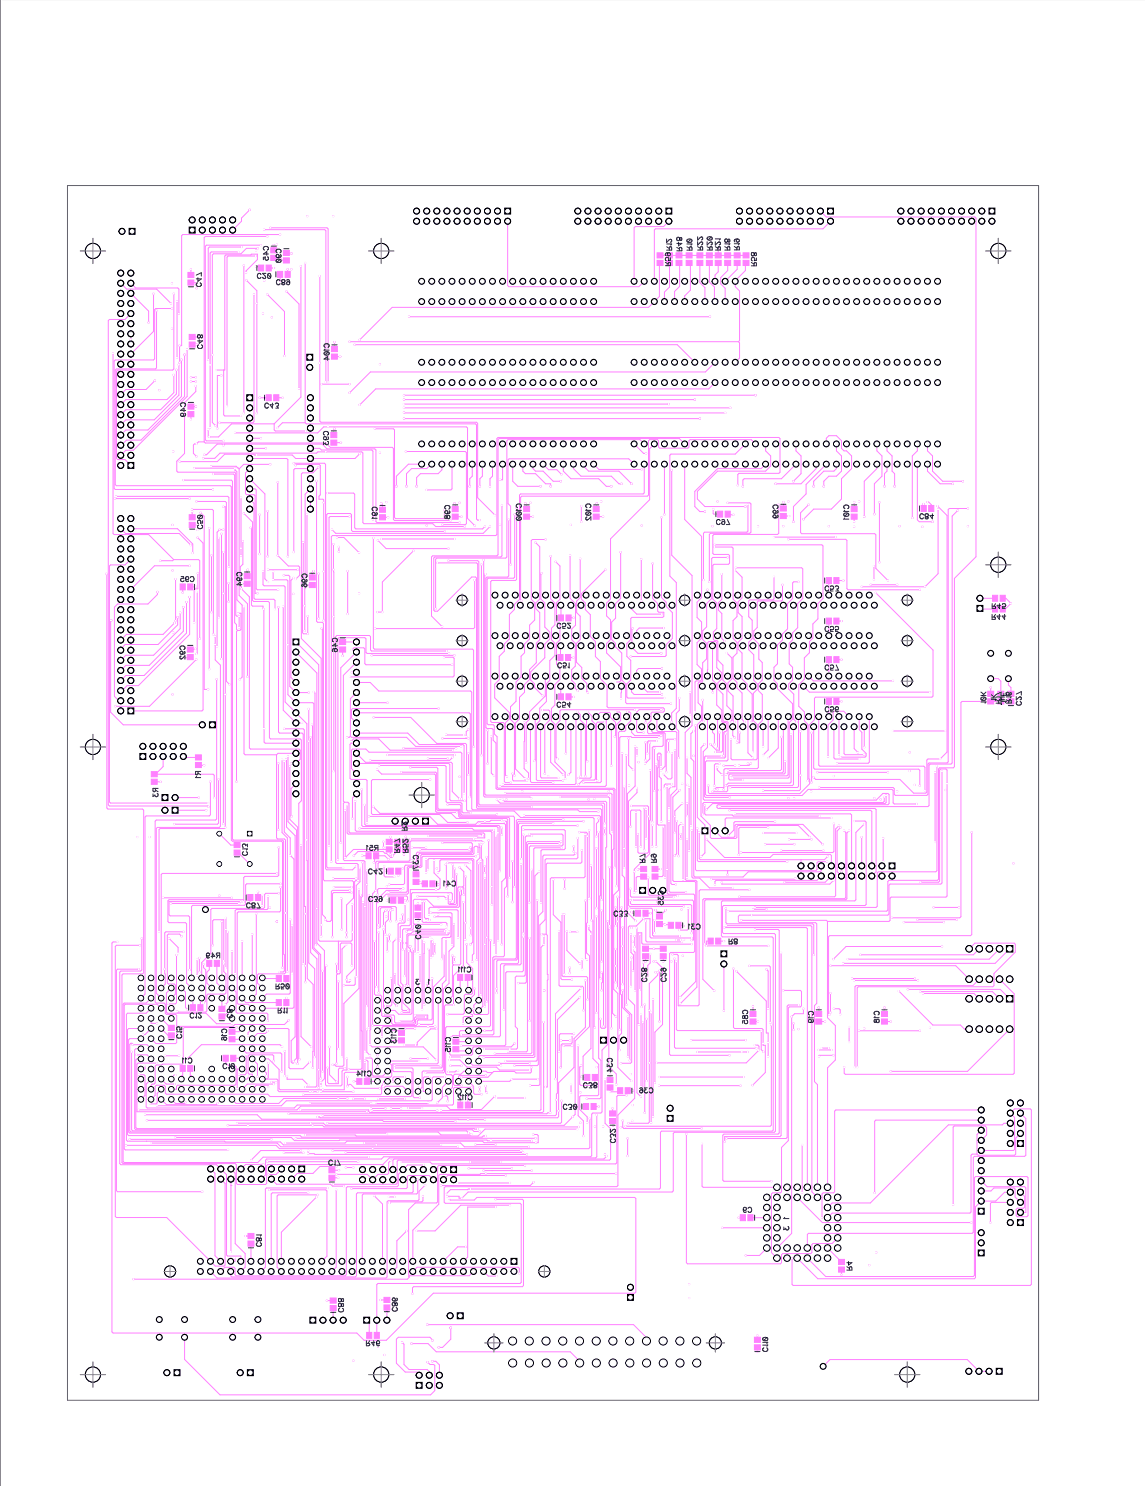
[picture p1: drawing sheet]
<svg xmlns="http://www.w3.org/2000/svg" width="216mm" height="280mm" viewBox="0 0 216 280" stroke-linecap="round" stroke-linejoin="round" font-family="sans-serif">
<defs><g id="words">
<g font-size="1.9">
<text x="125.2" y="44.9" transform="rotate(90 125.2 44.9)">R12R59</text>
<text x="127.1" y="44.6" transform="rotate(90 127.1 44.6)">R48</text>
<text x="129" y="44.9" transform="rotate(90 129 44.9)">R10</text>
<text x="131" y="44.5" transform="rotate(90 131 44.5)">R22</text>
<text x="132.8" y="44.5" transform="rotate(90 132.8 44.5)">R20</text>
<text x="134.4" y="44.9" transform="rotate(90 134.4 44.9)">R21</text>
<text x="136.2" y="44.9" transform="rotate(90 136.2 44.9)">R18</text>
<text x="137.9" y="44.9" transform="rotate(90 137.9 44.9)">R19</text>
<text x="141.2" y="47.5" transform="rotate(90 141.2 47.5)">R58</text>
<text x="36.7" y="51.3" transform="rotate(90 36.7 51.3)">C47</text>
<text x="50.8" y="49.1" transform="rotate(-90 50.8 49.1)">C45</text>
<text x="51.1" y="51.2" transform="rotate(180 51.1 51.2)">C20</text>
<text x="53.2" y="49.5" transform="rotate(-90 53.2 49.5)">C90</text>
<text x="54.6" y="52.4" transform="rotate(180 54.6 52.4)">C89</text>
<text x="36.9" y="62.9" transform="rotate(90 36.9 62.9)">C48</text>
<text x="62.3" y="67.9" transform="rotate(-90 62.3 67.9)">C104</text>
<text x="52.5" y="75.6" transform="rotate(180 52.5 75.6)">C43</text>
<text x="35.2" y="78.5" transform="rotate(-90 35.2 78.5)">C49</text>
<text x="62.1" y="83.8" transform="rotate(-90 62.1 83.8)">C93</text>
<text x="36.9" y="96.9" transform="rotate(90 36.9 96.9)">C50</text>
<text x="71.3" y="97.6" transform="rotate(-90 71.3 97.6)">C91</text>
<text x="85" y="97.7" transform="rotate(-90 85 97.7)">C98</text>
<text x="98.4" y="98" transform="rotate(-90 98.4 98)">C100</text>
<text x="111.5" y="98" transform="rotate(-90 111.5 98)">C102</text>
<text x="137.5" y="97.5" transform="rotate(180 137.5 97.5)">C97</text>
<text x="146.8" y="97.6" transform="rotate(-90 146.8 97.6)">C99</text>
<text x="160.1" y="97.8" transform="rotate(-90 160.1 97.8)">C101</text>
<text x="175.8" y="96.4" transform="rotate(180 175.8 96.4)">C84</text>
<text x="33.9" y="109.8">C95</text>
<text x="45.8" y="110.4" transform="rotate(-90 45.8 110.4)">C94</text>
<text x="58.1" y="110.6" transform="rotate(-90 58.1 110.6)">C96</text>
<text x="157.9" y="110" transform="rotate(180 157.9 110)">C53</text>
<text x="189.4" y="113.3" transform="rotate(180 189.4 113.3)">R45</text>
<text x="107.5" y="117" transform="rotate(180 107.5 117)">C52</text>
<text x="157.9" y="117.6" transform="rotate(180 157.9 117.6)">C55</text>
<text x="189.4" y="115.4" transform="rotate(180 189.4 115.4)">R44</text>
<text x="35.1" y="124.2" transform="rotate(-90 35.1 124.2)">C92</text>
<text x="63.8" y="122.8" transform="rotate(-90 63.8 122.8)">C46</text>
<text x="107.2" y="124.5" transform="rotate(180 107.2 124.5)">C51</text>
<text x="157.9" y="124.9" transform="rotate(180 157.9 124.9)">C57</text>
<text x="107.5" y="131.9" transform="rotate(180 107.5 131.9)">C54</text>
<text x="184.4" y="130.2" transform="rotate(90 184.4 130.2)">10</text>
<text x="186.3" y="130.7" transform="rotate(90 186.3 130.7)">1K</text>
<text x="187.2" y="130.2" transform="rotate(90 187.2 130.2)">R17</text>
<text x="188.2" y="130.3" transform="rotate(90 188.2 130.3)">.1uF</text>
<text x="189.1" y="130.2" transform="rotate(90 189.1 130.2)">R16</text>
<text x="191" y="130.1" transform="rotate(90 191 130.1)">C27</text>
<text x="157.9" y="132.8" transform="rotate(180 157.9 132.8)">C56</text>
<text x="184.4" y="132.3" transform="rotate(90 184.4 132.3)">K</text>
<text x="38.1" y="146.5" transform="rotate(-90 38.1 146.5)">R</text>
<text x="38.1" y="145.3" transform="rotate(-90 38.1 145.3)">1</text>
<text x="30" y="150.1" transform="rotate(-90 30 150.1)">R3</text>
<text x="75.4" y="154.7" transform="rotate(90 75.4 154.7)">R</text>
<text x="75.4" y="155.8" transform="rotate(90 75.4 155.8)">2</text>
<text x="45.3" y="158.8" transform="rotate(90 45.3 158.8)">C13</text>
<text x="69" y="160.4">R51</text>
<text x="74" y="157.9" transform="rotate(90 74 157.9)">R47</text>
<text x="75.6" y="157.9" transform="rotate(90 75.6 157.9)">R52</text>
<text x="120.2" y="160.7" transform="rotate(90 120.2 160.7)">R7</text>
<text x="122.3" y="160.7" transform="rotate(90 122.3 160.7)">R9</text>
<text x="72" y="163.3" transform="rotate(180 72 163.3)">C42</text>
<text x="79" y="163.7" transform="rotate(-90 79 163.7)">C37</text>
<text x="83.5" y="167.1">C</text>
<text x="84.4" y="167.1">41</text>
<text x="49" y="169.7" transform="rotate(180 49 169.7)">C87</text>
<text x="72" y="168.5" transform="rotate(180 72 168.5)">C39</text>
<text x="117.2" y="171.2" transform="rotate(180 117.2 171.2)">33</text>
<text x="118.2" y="171.2" transform="rotate(180 118.2 171.2)">C</text>
<text x="125.2" y="170.4" transform="rotate(-90 125.2 170.4)">C</text>
<text x="125.2" y="169.3" transform="rotate(-90 125.2 169.3)">35</text>
<text x="78" y="174.1" transform="rotate(90 78 174.1)">C40</text>
<text x="129.6" y="175.2">C</text>
<text x="130.4" y="175.2">31</text>
<text x="138.9" y="176.5" transform="rotate(180 138.9 176.5)">R8</text>
<text x="38.8" y="180.7">R49</text>
<text x="54.5" y="184.9" transform="rotate(180 54.5 184.9)">R50</text>
<text x="78.2" y="185.6">3</text>
<text x="80.6" y="185.6">1</text>
<text x="86.3" y="183.3">C111</text>
<text x="120.5" y="182.2" transform="rotate(90 120.5 182.2)">C28</text>
<text x="124.1" y="182.2" transform="rotate(90 124.1 182.2)">C29</text>
<text x="38" y="190.4" transform="rotate(180 38 190.4)">C12</text>
<text x="42.5" y="189.9" transform="rotate(90 42.5 189.9)">C8</text>
<text x="54.1" y="189.5" transform="rotate(180 54.1 189.5)">R11</text>
<text x="33" y="193.2" transform="rotate(90 33 193.2)">C15</text>
<text x="43" y="195.9" transform="rotate(-90 43 195.9)">C16</text>
<text x="74.9" y="196.4" transform="rotate(-90 74.9 196.4)">C113</text>
<text x="141" y="192.8" transform="rotate(-90 141 192.8)">C85</text>
<text x="153.4" y="192.6" transform="rotate(-90 153.4 192.6)">C19</text>
<text x="165.8" y="192.6" transform="rotate(-90 165.8 192.6)">C18</text>
<text x="34.3" y="200.4">C11</text>
<text x="44.2" y="199.9" transform="rotate(180 44.2 199.9)">C10</text>
<text x="67.1" y="202.9">C114</text>
<text x="85.1" y="198.1" transform="rotate(-90 85.1 198.1)">C115</text>
<text x="112.5" y="203.5" transform="rotate(180 112.5 203.5)">C38</text>
<text x="115.6" y="201.9" transform="rotate(-90 115.6 201.9)">C34</text>
<text x="86.1" y="207.3">C</text>
<text x="86.9" y="207.3">112</text>
<text x="108.7" y="207.6" transform="rotate(180 108.7 207.6)">C30</text>
<text x="120.3" y="206">C36</text>
<text x="114.6" y="212.5" transform="rotate(90 114.6 212.5)">C32</text>
<text x="64.1" y="218.1" transform="rotate(180 64.1 218.1)">C17</text>
<text x="48" y="232.4" transform="rotate(90 48 232.4)">C81</text>
<text x="139.9" y="228.5">C9</text>
<text x="148.8" y="231.6" transform="rotate(-90 148.8 231.6)">3</text>
<text x="148.8" y="229.5" transform="rotate(-90 148.8 229.5)">1</text>
<text x="159.1" y="237.4" transform="rotate(90 159.1 237.4)">R4</text>
<text x="63.4" y="244.4" transform="rotate(90 63.4 244.4)">C88</text>
<text x="73.5" y="244.3" transform="rotate(90 73.5 244.3)">C86</text>
<text x="143.3" y="251.7" transform="rotate(90 143.3 251.7)">C110</text>
<text x="71.5" y="252.1" transform="rotate(180 71.5 252.1)">R46</text>
</g>
</g></defs>
<path d="M0 0h215.5v279.7h-215.5z" fill="#000" stroke="#000" stroke-width=".19"/>
<path d="M.2 .1h215.4v279.7h-215.4z" fill="#fff" stroke="#fff" stroke-width=".19"/>
<path d="M12.7 34.9h182.8v228.7h-182.8z" fill="none" stroke="#636363" stroke-width=".19"/>
<circle cx="187.9" cy="47.2" r="1.43" fill="#fff" stroke="#000" stroke-width=".19"/>
<path d="M185.6 47.2h4.7M187.9 44.9v4.7" fill="none" stroke="#8a8a8a" stroke-width=".19"/>
<circle cx="187.9" cy="106.3" r="1.43" fill="#fff" stroke="#000" stroke-width=".19"/>
<path d="M185.6 106.3h4.7M187.9 103.9v4.8" fill="none" stroke="#8a8a8a" stroke-width=".19"/>
<circle cx="187.9" cy="140.6" r="1.43" fill="#fff" stroke="#000" stroke-width=".19"/>
<path d="M187.9 138.2v4.8M185.6 140.6h4.7" fill="none" stroke="#8a8a8a" stroke-width=".19"/>
<circle cx="170.8" cy="258.8" r="1.42" fill="#fff" stroke="#000" stroke-width=".19"/>
<path d="M168.4 258.8h4.8M170.8 256.4v4.8" fill="none" stroke="#8a8a8a" stroke-width=".19"/>
<circle cx="71.8" cy="47.2" r="1.43" fill="#fff" stroke="#000" stroke-width=".19"/>
<path d="M69.4 47.2h4.7M71.8 44.9v4.7" fill="none" stroke="#8a8a8a" stroke-width=".19"/>
<circle cx="79.4" cy="149.7" r="1.43" fill="#fff" stroke="#000" stroke-width=".19"/>
<path d="M77 149.7h4.8M79.4 147.3v4.8" fill="none" stroke="#8a8a8a" stroke-width=".19"/>
<circle cx="71.8" cy="258.8" r="1.43" fill="#fff" stroke="#000" stroke-width=".19"/>
<path d="M69.4 258.8h4.7M71.8 256.4v4.8" fill="none" stroke="#8a8a8a" stroke-width=".19"/>
<circle cx="17.5" cy="47.2" r="1.43" fill="#fff" stroke="#000" stroke-width=".19"/>
<path d="M15.1 47.2h4.8M17.5 44.9v4.7" fill="none" stroke="#8a8a8a" stroke-width=".19"/>
<circle cx="17.5" cy="140.6" r="1.43" fill="#fff" stroke="#000" stroke-width=".19"/>
<path d="M17.5 138.2v4.8M15.1 140.6h4.8" fill="none" stroke="#8a8a8a" stroke-width=".19"/>
<circle cx="17.5" cy="258.8" r="1.43" fill="#fff" stroke="#000" stroke-width=".19"/>
<path d="M15.1 258.8h4.8M17.5 256.4v4.8" fill="none" stroke="#8a8a8a" stroke-width=".19"/>
<circle cx="102.5" cy="239.4" r="1.05" fill="#fff" stroke="#000" stroke-width=".19"/>
<path d="M101.3 239.4h2.3M102.5 238.2v2.3" fill="none" stroke="#8a8a8a" stroke-width=".19"/>
<circle cx="32" cy="239.4" r="1.05" fill="#fff" stroke="#000" stroke-width=".19"/>
<path d="M30.9 239.4h2.3M32 238.2v2.3" fill="none" stroke="#8a8a8a" stroke-width=".19"/>
<circle cx="128.9" cy="113" r=".95" fill="#fff" stroke="#000" stroke-width=".19"/>
<path d="M127.8 113h2.2M128.9 111.9v2.2" fill="none" stroke="#8a8a8a" stroke-width=".19"/>
<circle cx="87" cy="113" r=".95" fill="#fff" stroke="#000" stroke-width=".19"/>
<path d="M85.9 113h2.2M87 111.9v2.2" fill="none" stroke="#8a8a8a" stroke-width=".19"/>
<circle cx="170.8" cy="113" r=".95" fill="#fff" stroke="#000" stroke-width=".19"/>
<path d="M169.6 113h2.3M170.8 111.9v2.2" fill="none" stroke="#8a8a8a" stroke-width=".19"/>
<circle cx="128.9" cy="120.6" r=".95" fill="#fff" stroke="#000" stroke-width=".19"/>
<path d="M128.9 119.5v2.3M127.8 120.6h2.2" fill="none" stroke="#8a8a8a" stroke-width=".19"/>
<circle cx="87" cy="120.6" r=".95" fill="#fff" stroke="#000" stroke-width=".19"/>
<path d="M87 119.5v2.3M85.9 120.6h2.2" fill="none" stroke="#8a8a8a" stroke-width=".19"/>
<circle cx="170.8" cy="120.6" r=".95" fill="#fff" stroke="#000" stroke-width=".19"/>
<path d="M170.8 119.5v2.3M169.6 120.6h2.3" fill="none" stroke="#8a8a8a" stroke-width=".19"/>
<circle cx="128.9" cy="128.2" r=".95" fill="#fff" stroke="#000" stroke-width=".19"/>
<path d="M127.7 128.2h2.3M128.9 127.1v2.3" fill="none" stroke="#8a8a8a" stroke-width=".19"/>
<circle cx="87" cy="128.2" r=".95" fill="#fff" stroke="#000" stroke-width=".19"/>
<path d="M85.8 128.2h2.3M87 127.1v2.3" fill="none" stroke="#8a8a8a" stroke-width=".19"/>
<circle cx="170.8" cy="128.2" r=".95" fill="#fff" stroke="#000" stroke-width=".19"/>
<path d="M169.6 128.2h2.3M170.8 127.1v2.3" fill="none" stroke="#8a8a8a" stroke-width=".19"/>
<circle cx="128.9" cy="135.9" r=".95" fill="#fff" stroke="#000" stroke-width=".19"/>
<path d="M127.8 135.9h2.2M128.9 134.7v2.3" fill="none" stroke="#8a8a8a" stroke-width=".19"/>
<circle cx="87" cy="135.9" r=".95" fill="#fff" stroke="#000" stroke-width=".19"/>
<path d="M85.9 135.9h2.2M87 134.7v2.3" fill="none" stroke="#8a8a8a" stroke-width=".19"/>
<circle cx="170.8" cy="135.9" r=".95" fill="#fff" stroke="#000" stroke-width=".19"/>
<path d="M169.6 135.9h2.3M170.8 134.7v2.3" fill="none" stroke="#8a8a8a" stroke-width=".19"/>
<circle cx="93" cy="252.8" r="1.14" fill="#fff" stroke="#000" stroke-width=".19"/>
<path d="M91.3 252.8h3.4M93 251.1v3.4" fill="none" stroke="#8a8a8a" stroke-width=".19"/>
<circle cx="134.7" cy="252.8" r="1.14" fill="#fff" stroke="#000" stroke-width=".19"/>
<path d="M133 252.8h3.4M134.7 251.1v3.4" fill="none" stroke="#8a8a8a" stroke-width=".19"/>
<g fill="none" stroke="#ff80ff" stroke-width=".19">
<path d="M47 39.5l-1.5 1.5v.6l-1.7 1.7M154.4 39.7l1.1 1.1h28l.2 .3v63.7l-4 4.1v35.4l-.2 .3h-2.6l-.2 .2v20.7l-.2 .2h-9.2l-.2 .2v5.4l-.2 .2h-29.8M22.7 53.3l1.1 1.1M23.8 54.4h5.7l2.7 2.7M24.6 55.2l3.4 3.4v2.1M24.6 59l-1.1 1.1h-2.9l-.2 .3v91.1l.2 .2h18.5l.2 .2M24.6 53.3l.9 .9h8l.2 .2v4.6M28.9 55.3v7.1l-4.3 4.3M29.5 58.5v10.8l-.2 .2h-7.4l-.2 .2v21.5l.2 .2h21.4l.2 .3v66.5l.3 .2h9.2l.2 .2v23.6M32.4 58.1h-3.1l-.2 .2v9.3l-.2 .2h-7.2l-.2 .2v23.9l.2 .2h18.4M32.7 55.3v14.2l-.2 .2h-10.4l-.2 .2v16.4l.2 .2h1.4l1.1 1.1M33.3 56.7v10.7"/>
<path d="M35.9 50.7v1.1M35.9 53.2h1l.1 .1M44.9 47.4h-5.1l-.2 .2v32.9M45.5 46.5h-6.1l-.2 .2v21.1M45.9 50v27.8M46.4 52.8l2 1.9v23.1M47.8 55.4v24l-.2 .2h-6.3M48.1 48.2h-5.2l-.2 .2v28.1M48.2 50.2h1v.3M48.5 48.9v-1.1h-1.1l-.2 .2h-4.7l-.2 .2v21.5h-1.6M48.5 48.9l-2.2 2.1v.4M48.5 46.8h-2.1l-1 1h-5.2l-.2 .2v31.5l.6 .6"/>
<path d="M49.1 46.2h-10.2l-.2 .2v36.4l.2 .2h3.2M49.7 43.2h11.4l.2 .3v28.4M50.3 55.4l3.3 3.3v8.3M50.3 44.5h-11.6l-.3 .2v38.5M50.6 50.5h.9M50.9 42.9h10.7l.2 .2v28.8M51.5 50.5h.1M51.5 46.2v.9M51.5 48.6h1.2M52.7 48.6h.1M52.7 48.6l.5 .4h.7M52.7 51.7v1.1"/>
<path d="M52.7 44.2h-18.3l-.2 .2v20.7h-.4v3.2M53.9 47.6v.1h1M53.9 54.9l2.4 2.3v16M54.2 50.7h.1M54.2 50.7v1M56.6 50.1v24.7M57.4 49.5v30.1M60.2 52v27.3l.2 .2h29.3l.2 .2v14l3.3 3.3M77 59.6h56.7M95.6 41.6v12.2l.2 .2h24.5l1-1M124.3 49.5h-.2v6.3l-2 2.1h-48.3l-6.1 6.1M124.3 48.1h16.1"/>
<path d="M125.9 41.6l-1 1.1h-5.3l-.2 .2v10.1M126 48.1h.1M126 49.5v4.5l-.9 1v1.8M127.8 48.1h.1M127.8 49.5l.1 .1v4.3l-.9 1v1.9M127.8 46.9v1.2M129.7 48.1h.1M129.7 49.5l.3 .2v4.9l-1.1 1.1v1.1M131.8 48.1h.1M131.8 53.2l.9 1v2.6M131.8 49.5v3.7M133.5 48.1h.1"/>
<path d="M133.5 49.5v3.6l1 .9v2.7l.1 .1M135.2 48.1h.1M135.2 46.9h.1M135.2 46.9v1.2M135.2 49.5v1.7l-.6 .6v1.2M137 48.1h.1M137 49.5v1.4l-1.3 1.4v1.1l.8 .9v2.5M138.8 48.1h.1M138.8 49.5v1.2l-2.3 2.3M140.4 49.5l-.1 .1v1.3l-1.9 1.9v1.2l.8 .8v9.3M156.4 41.6l-1.5 1.5h-31.5l-.2 .2v9.7M21.3 66.6v33.8l.2 .2h6.5l4.7 4.8"/>
<path d="M24.6 63.9v.9M29.2 71.7l-1.7 1.6h-3.8l-1 1M32.7 70.6v3.3l-1.3 1.3h-7.7l-1 1M33.2 69.6v4.6l-3 2.9h-6.5l-1 1M33.7 68.7v5.7l-4.7 4.6h-5.3l-1 1M34.2 67.7v6.9l-6.3 6.4h-4.2l-1 .9M34.7 66.8v7.8l-8.2 8.3h-2.7l-1.1 .9M35.2 65.8v8.8l-10.1 10.2M35.9 71h1M35.9 71.8h1M35.9 78v.9M35.9 76.5h1"/>
<path d="M36.2 63.4h.1M36.2 63.4h1.1M36.2 64.9h.8M36.9 72.7v1l-2.2 2.1v9.6l-1.4 1.4v1.9l.2 .2h10.7l.2 .2v26.7l.2 .2h.4v2.1M41.7 70.7h-.8v10M42.1 69.7v8.4l.2 .2h3.1M48.9 74.9h1.7M50.6 74.9h.1M51.6 79.8h-8l-2.5 2.5h-1.9v-1.4M51.6 79.8v1.1l.2 .2h5.7M52 74.9h.1M52 74.9h1.2"/>
<path d="M56.6 74.8l-5 5M57.4 79.6h-4.2l-1 1M57.5 79.6l.2 .2h31.8l.2 .2v17.7l.2 .2h.4M60.6 72.3h5.2M63 67.1h1M63 64.4v1.3M64 67.1h.1M65.8 64.3h73.2M66.8 64.9h60.7l3.3 3.3M76.1 74.4h66.1M76.1 75.2h54.7M76.1 78.8h55.7"/>
<path d="M76.1 76.8h61.4M76.1 77.6l.1 .1h60.3M76.1 76.1h49.8M134.6 72l-1.2 1.2h-62.7l-3 3M134.6 68.2l-1.8 1.8h-63.1l-3.9 3.9M139 64.3l.2 .2v2.9l-.8 .8M139.2 64.1l-.2 .2M21.6 93.9h14.1M21.9 93.4h21l.2 .3v13M22.7 99.5l.9 .9h10.1l2.2 2.2M24.6 99.5h8.8l2.9 2.9v1.7M25.1 84.8h-1.4l-1 .9"/>
<path d="M34.5 90.4h9l.3 .2v67.3l.2 .3h9.2l.2 .2v21.2l.1 .2v3l-.2 .2h-.7M36.2 95.9h3.8l.2 .2v23.3M36.2 96.3v1.1M36.2 98.8h.9M36.6 88.1h7.6v.5l.4 .2v24.1M37 94.4h5.4l.2 .2v33.7l.6 .5M37.1 98.8h.1M37.8 96.5l.6 .7v32.6h.8M38.3 86.3h2.1l1-1h18.2l.2-.2h8.3l.2 .2v13.1l.2 .2h13l.5 .5h5.5M38.4 83.2h-1l-.4 .4h-.4l-.2 .2v1.5l.6 .6M38.4 83.2l.3 .2h22.7l.8 .8h11.7l.2 .2v13.4l.2 .2h10.5M38.5 85.6h.4l2-2h.9l.3 .3 .2-.3h18.4l.9 .9h9l.2 .2v13.5l.2 .2h15.5"/>
<path d="M39.4 99.4v26.6M39.7 87.8h4.8l.5 .5M40.2 89.2h3.8l.2 .3v27.7l.3 .4v.9l.2 .2M42.1 99.7h-.8l-.4 .5v21.5M42.1 95.4h.3v60.4l-.2 .2h-12l-.3 .2v19.1M44.2 81.5h15.6l1.1-1.1h26.9l.2 .2v17l1.4 1.4M45 88.3v23.8l1.6 1.6v13.7M45.4 93.7v10.9M45.9 96.6l1.6 1.7v14.7l.3 .2h2.7l.2 .2v25.5l.2 .2h5.6l.2 .2v11.5l-.5 .4v48.1l.2 .1M46.2 92.9l.2 .2h1.4l.2 .2v18.4h.5M47 86.3h7l.2 .2v18.2M47 92h1l.2 .2v18.6l.2 .2h4"/>
<path d="M47 93.9l.8 .8v17.9l.2 .2h3.6l.2 .2v1.7M47 88.2l-.8 .8v3.9M47 82.5h2.1M47 84.4h3M47 90.1l2.9 2.9v16l.6 .6M47.2 99.4l.1 .1v14.4l.2 .2h2v.4l.2 .2v25l.2 .2h5.8M47.9 85.7l-.2-.2h-5.4l-1.4 1.4h-7.1M48.9 96.9v7.4M50.4 96.2v8.5M50.9 87.4h-5l-.9 .9M52.3 90.8v13.8l2 2h1.9l.2 .2v1.5l-.7 .7M55.3 87.2h5.8l.2 .2"/>
<path d="M55.7 87.6l.1-.2h4.3l.2 .2v5.6l-.3 .2v.6h.8l.1 .1v22.7M57.8 96.9v11.5M58.4 91.2v.8l-1 1v25.8M58.4 93.9v1.9M58.4 88.2h-2.9l-.2 .2v15.5M58.4 84.4h1.8l.3 .3M59.6 90.5v26.4l.2 .3h.9l.2 .2v48.2l.2 .2h5.2l.2 .2v3.1M60 88l-1.1 1h-2l-.2 .2v31l3.8 3.7v52.4M60.5 84.7h9.5l.2 .2M61.3 87.4v76.1l.2 .3h4.9l.7-.8M61.6 92.8h5l.2 .2v6.4l.2 .2h23.9l.4-.5M62.8 83.3h1.3"/>
<path d="M63 80.7l-.2 .1v1.1M64.1 83.3h.1M65.8 97.2h-3.7l-.2 .3v61.7M67.7 85.4l-.9 .9h-11.1l-.7-.6h-7.1M70.2 84.9v12.9M70.6 80.7h3.5l.2 .2v16.5l.2 .2h9.6M71.8 94.8l.2 .2v1M72 97.4h.1M72 97.4h1.1M76.4 85h11.2l.2 .2v13.4l-.2 .2h-4.3M79.4 87.4h-2.5l-2.3 2.2v2M81.3 87.4l-1 .8h-2.8l-1 1v2.4"/>
<path d="M83.2 87.4v1.1l-.7 .7h-3.4l-.7 .7v1.7M83.7 96v1.3M85.1 87.4v4.6l-.2 .2h-4.6M85.6 94.8l.1 .1v.9M85.7 97.3h.1M85.7 97.3h1.2M88.9 87.4v2.2l-.5 .5v1.5M90.8 87.4v2.2l-.5 .5v1.5M92.2 99.1l-1.2 1.3h-27.8l-.7-.7M92.7 87.4h.1M92.7 87.4v2.2l-.5 .5v1.5M94.5 95.2v9.4l-.2 .3h-12.4l-.2 .2"/>
<path d="M94.6 87.4v2.9h-.5M95.8 97.8v10.6l-.2 .2h-3.9l-.2 .3v28l.2 .2h.9l.2 .3v2l.6 .5M96.5 87.4h.1M96.5 87.4v3.2l1 1h4.3M96.9 96.9v11.7M97.3 95.6v13.5l-.3 .2h-4.4l-.2 .2v26.3l.2 .2h2.1l.2 .2M98.4 87.4v1.3l.5 .5h1.9l1.9 1.9h1v.5M98.9 94.8l.2 .2v.8M99.1 97.3h.1M99.1 97.3h1.2M100.3 87.4v.8l.5 .5h1.4l1.9 1.9h1.5M102.2 87.4l1.1 1h1.5l.9 .9"/>
<path d="M106 87.4v1.3l1.5 1.4h5.2l1.4 1.5h1M107.9 87.4v.8l1.5 1.4h5.7l1.4 1.5h.5M109.4 95.3v3M109.9 87.4v.3l.9 1h5.7l2.4 2.4M111.8 87.4l.9 1h8.1M112.2 97.3h.1M112.2 97.3h1.3M112.4 94.8l-.2 .1v.9M119.4 87.4l-1-1h-22.6l-.2 .2v8.2l.5 .5v11M119.4 83.6l1.8 1.8h.4M121.3 87.4v5.4M121.3 92.8l-.2 .2h-23.1l-.2 .2v19.6l-1 1v.9l-.9 1v4.6l-1 .9v1.4l-.9 1v4.4l-.9 .8v2.6"/>
<path d="M121.3 83.6l-.8-.8h-24.9l-.2 .2v21.9l-.2 .2h-13l-.2 .2v9.3M123.2 83.6l-.9 .9v9.6l-7.4 7.3v11.4l-.7 .7v2.5l.7 .7v3.7l-.7 .7v1.8l2.6 2.7v2.6l-.2 .2h-.6M124.5 97.4v15.1l.9 .9v.8l1.2 1.1v4.9l-1.2 1.2v2l-.2 .2h-6.5M125.1 87.4v9.5M126.5 88.5v16l3.8 3.9v28.2l-1.3 1.3v27.6l.2 .2h1.8l.2 .2v19.9l-3.2 3.2M128.9 87.4v10.4l3.2 3.2v11.5l-.9 .9v2.8l.9 .9v3l-.9 .9v4.1l.9 .9v2l-.2 .2h-.8l-.3 .2v5.6M128.9 83.6l-1-1h-33.9l-.2 .2v21.6l-.3 .2h-12.1l-.2 .3v11.1l2 2M134.3 95.8v.9l.1 .1h1.2M137 94.7h4.2l.2 .2v5.3l-.2 .2h-7.5l-.2 .2v8.9M137 96.8l.1 .1h1M138.9 91.3v-2l.2-.2h7.5l.2-.2v-6.3l-.2-.2h-52.8l-.3 .2v18l-.2 .2h-30.7l-.2 .2v61.2M140.3 83.6l-1.9 1.9h-12.1l-.2 .2v22.8"/>
<path d="M140.8 95v5l-.2 .2h-8l-.2 .2v8.8M142.2 83.6l-.8-.8h-11.5l-.2 .2v1.2l-.2 .2h-5.3l-.2-.2v-1.2l-.2-.2h-1.5l-.2 .2v10.2l-.2 .2h-23.7l-.2 .2v19.3l.1 .2M144.1 87.4l-.8 .8h-8.2l-4.3 4.3v2.9l1 .9h.9M144.1 83.6v1.3l1 .9v1.9l-1 1h-9l-3.8 3.8v1.4l1.4 1.5h7.6M146.6 95v5.4l-.2 .2h-12l-.2 .2v3.4l.2 .2h2.7l.2 .2v1.4l-.2 .2h-2.7l-.2 .2v6.4l.7 .7v4.8l-.6 .7v1.4l.2 .2h.4l.2 .2v3.5l1 .9v2.8l.7 .8v4.1l1 .9v1.8l-.4 .3M147.5 94.5v1.2M147.5 97.1h1M148.5 97.1h.1M149.8 83.6h.1M149.8 87.4l-2.7 2.7h-7l-.3 .3v1.2M149.8 83.6v1.3l1 .9v3.4l-1.4 1.4M152.2 95l-1.5 1.5v3.8l.2 .2h13.8l.2 .2v6.3l2.3 2.3"/>
<path d="M153.6 87.4v.8l-2.8 2.9h-4.8M155.6 83.6v-1.1l.4-.5h1.5l.9 1v1.4l.5 .5h.5l.9 .9v2.4l-1.9 1.9v3.8l-1.9 1.9h-3.3l-1.9 1.9M155.6 87.4l-3.9 3.8v1.8l-2.3 2.4v2.8M157.5 87.4h.1M157.5 87.4v.8l-.5 .5h-1.9l-1.9 1.9v1M157.5 83.6v1.3l.9 .9v2.9l-.9 .9h-1.5l-.9 1v1M160.8 94.5v1.3M160.8 97.3v.9M165.1 83.6h.1M165.1 87.4v.8l-2.4 2.4v6.7M165.1 83.6v1.3l.9 .9v3.8l-1.4 1.5v5.7M165.6 94.6v11.3"/>
<path d="M167 87.4v1.3l-.5 .5v2.4M167 83.6v1.3l.9 .9v2.9l.5 .5v2.4M172.7 87.4h.1M172.7 83.6v1.3l-1 .9v11.7M172.7 87.4v10.5l.4 .3h2.4M173.9 94.9v.8M174.6 87.4v1.3l2.4 2.4h2.4M174.6 83.6v1.3l.9 .9v2.9l2 1.9h3.8M174.6 94.5h.2l.5 .5v.7M176.5 95.3l1.8 1.8v44.5l-1.3 1.3h-2.3l-.2 .2v6l-.2 .2h-2.3l-2.6-2.6h-15.9l-.4-.4M176.6 95.9v12.1l-2.5 2.5h-11.9M178.5 95.9v47.5l-.2 .2h-3.4l-.2 .2v5.7l-.2 .2h-6l-.2-.2v-1l-.2-.2h-13.9"/>
<path d="M180.3 96.1l-1.1 1.1v46.4l-.2 .2h-3.9l-.2 .3v7.5l-.2 .2h-39.2M182.2 95.7h-3.5l-.2 .2M20 108l.1 44.1 .2 .2h6.5l.2 .2v30.6l-.2 .2h-3.6l-.2 .3v35.3l.2 .2h21.1l.2 .2v3.5l.2 .2h5.3l.2-.2v-3.4l.2-.2h21.7M20.9 116.8l-.1 .1v17.2l2.4 2.4h14.9M24.6 105.3l-1.1 1.1h-2.7l-.2 .2v44.4l.2 .2h18.4M29.6 111.4v.5l-1.7 1.8h-5.8l-.6 .6v16.8l.9 .8h.3M30.7 119.4h-6.9l-1.1 1.1M32.7 105.4l-.2 .2h-2.3M32.7 105.4h4.7M32.8 117.3l-2.1 2.1M33.1 109v7.9M33.4 116.2v1.4l-3.6 3.7h-6.2l-.9 .9v.2"/>
<path d="M33.9 115.4v3l-5 5h-5.2l-1 .9M34.4 110.5h.1M34.4 110.5v1.1M34.5 114.3v4.5l-6.4 6.5h-4.4l-1 .9M35.1 113.3v5.9l-8 8h-3.4l-1 .9M35.7 112.4v7l-9.6 9.7h-2.2l-.9 .9h-.3M35.7 106.5h-6.6l-4.5 4.5M35.8 110.5h1.1M37.1 111.4v11.6l-.1 .1M37.2 101.2l1 1v31.4l-.2 .2h-13.4M37.2 107.9v2.9h-.4l-.3 .3v6.1M37.4 105.4l.2 .2v14.6"/>
<path d="M39.8 104.6v10.7M40.5 119.8v4.4l1 1v30.4l-.2 .2h-11.7l-.2 .2v31l.9 .9M41.2 101.3v14.9M41.7 100.5v23.6M42.1 103.9v51.2M43 109.8v3.5M44.6 112.9l1 1v13.6l-.4 .4M44.7 118.7l-.2 .2v28.3M44.8 115.4h.6v3.1l-.2 .2h-.5M45.6 109.9h.9M45.7 101.9v4.3l-.5 .5v3.6l.3 .2v.4l1.4 1.5v28.4l.3 .2h9.1l.2 .2v1.7l-.8 .8h-.9M45.9 114.3v27.6l.2 .2h6"/>
<path d="M46.5 109.9h.1M46.7 107.3l-.2 .1v1.1M49.5 107.5v2.6l.2 .2h3.8l.2 .2v21.7l4.1 4.1v47.9l1.1 1.1v15.7M50.5 107.3h5.6M51.4 107.6v1.6h2.6l.2 .2v21.4l1.5 1.5h3.2l.2 .2v46l1.3 1.2v23.3M52.4 114.3v23.5l.2 .2h4.3l.2 .2v43.3M53.3 114.2v19.5l2.4 2.4h1.2M53.4 108.3h.9l.3 .2v20.7l1.1 1.2h2.4M55.2 108.8l-.4 .5v18.2l.9 1M57.1 102.1l-.2 17 .2 .2h.8v-3.3M57.8 110.1h.1M57.8 110.1h1"/>
<path d="M59 107.5l-.2 .3v.9M60 108v8.4M60.5 118.3l.2 .2v53.7l.6 .5v.4l.3 .4h.6l.2-.3v-5.4l.2-.2h3.2M62.8 102.5v42.7M63.2 119.8v42.6l.2 .2h3.8l.2 .2v3h-.4l-.3 .2v16.3l-1.4 1.5v1.1h.5l.1-.4M63.2 119.8l.2-.2h6.1l.2 .2v2.6l.3 .2h14.1M63.4 101.2h1.3l2.9 2.9M63.8 103v.9M65.5 107.5v8.1M66.4 100.1h17.3M66.4 100.1l-.2-.3v-2.9l-.2-.2h-4.3l-.2 .2v66.3M70.3 101.3v20.7l.2 .2h18.4l.3 .2v18.2"/>
<path d="M71.1 101.7l1.6 1.6h11.7M71.8 101.5h13.8M77.8 103.7l-5.8 5.9v5.6h-.9M81.7 105.1v9.8l.2 .2M82.4 106h7.3l.2 .2v45.5l.2 .2h10M84.4 105.6h5.5l.2 .2v45.5l.2 .2h23l.2 .3 .1 41.4M89.4 109.2v8.9l-.2 .2h-18.6M89.7 108.8v43.2l.2 .3h23.2l.2 .2M89.7 108.8l-.2-.2h-.7l-6.4 6.5h-.5M90.6 106.3v35.9M91.1 105.4v44.4l.2 .2h8.5l.2 .3M91.4 108.1l-.1 .1v41.3l.2 .2h23"/>
<path d="M96.9 108.6l-.2 .3h-4.8l-.2 .2v27.1l.2 .2h.9l.3 .2v1.6l.5 .5v9.5l.2 .2h21.8l.2 .2-.1 14.7M100.8 102.1l.8 .8v9.9l-.7 .7v1.1l.7 .7v5.1l-.6 .7v3.7l-1.3 1.2v1.9l-1 1v1.4l-.9 1v4l-.7 .8v8.7l1.8 1.8M102 107.9l-.2 .2v4.7l.8 .7v4.6l.9 .9v1.3l-.9 .9v2.6l-2.7 2.7v1.5l.7 .8v.7l1.5 1.4M102.7 101.6h-2.5l-.2 .2v11l.7 .7v3.2l-1 1v2.6l-1 .9v1.7l-.6 .6v3.9l-1 1v3.6l-1 1.1v2.3l.7 .8v9.8M103.7 104.7v8l.8 .8v4.1l-.7 .7v2.1l.7 .7v2.3l-1 1v3.7l-.6 .6v3.4l-1.3 1.2v2.4l-.6 .6v10.5l.2 .2h4.8M104.6 105.8l.8 .8v6.2l-.6 .7v3.5l.6 .7v2.7l-.6 .7v4l.6 .6v2.2l-.9 1v3.8l-.7 .7v2.3l.7 .6v7.2l1.9 1.9v1.2M105.6 113.9v2.4M107.3 104.6v8l1 1.1v4l-.7 .7v2l.7 .7v4.3l-.7 .7v2l.7 .6v.8l.5 .6M108 116.3h-1M108.6 115.3l.6 .7v4.4M109.2 105.2v7.3M109.2 112.5l-.6 .7v2.1"/>
<path d="M109.4 111.8v1l.8 .7v1.3l.9 .9v4.1l1 1v2.8l.9 .9v3.3l1.3 1.2v4l.2 .2h10.3l.3 .3v.4l-.3 .2h-2l-.2 .2v1.4l-.7 .6v1.6l.2 .2h2.7v2.2l-.2 .2h-1.6l-.2 .2v14.1M114 107.3l-4.6 4.5M116.8 104v8.7l-.9 .9v2.8l-.8 .7v3.3l.8 .7v.7l1.1 1.1v5.1l.8 .8v3.5l.2 .2h8.3M118.9 113.9v.8l1 .9h4.7M119.1 118.3l-.1 .1-.1 3.4 1.2 1.2h4.4M120.7 105.3v7.8M122.9 106.1v6.6l.9 .9v1.4l.2 .3h1v.7l-.2 .2h-5.8l-.3 .2v4l-.7 .7v2.5l.7 .7v3.7l-.7 .8v2.4l.2 .2h6.8M125 118.2h-4.7l-.4 .5v1M126.1 108.5l1.2 1.2v23.7l-.9 .8v1.7M133.2 111v1M134.5 103h3.3l.2 .2v9.6l.7 .7v2.6M134.6 102.6h20.1l.2 .2v9.9l-.9 .9v2.9l-1 1v2.6l-.6 .7v2.1l-1 1v4l-1 1v4.1l1 1v1.7l.7 .6v10.7"/>
<path d="M135.9 108.1v4.7l-.7 .7v1.4l.7 .6v4.7l.5 .5M137 104.9h-2.8l-.2 .3v7.5l-1 .9v4.4l-.7 .7v1.7l.7 .7v2.9l-.7 .8v3.4l-.2 .2h-.5l-.2 .2v3.7l.7 .7v2.6l-.8 .8v17.5l1.4 1.4v5.3l-.7 .7M138.4 107.3l1.3 1.4v3.9l-.7 .7v2M138.5 106.9h12.4l.2 .2v5.6l-.9 .9v4.6l-1 .9v1.3l-.6 .7v3.9l.6 .6v2.4l-.7 .8v.9l.9 1v4.7l.6 .5M138.7 116.1l-.7 .7v3.4l.7 .7v2.1l-.7 .7v4l.7 .8v1l1 1v4.9l.5 .5M139 115.3l.7 .8v4.1l-.7 .7v1.3l.7 .7v4.9l.9 1v.9l1 1v5l-.2 .2M145.7 108.6v4.1l-.2 .2h-4.3l-.3 .2v3l.7 .7v3.4l-.7 .7v1.4l1 1v4.8l.6 .6v1.1l-.7 .7v5.1l.7 .8v6.4l-.2 .2h-4.5M145.7 101.1h11.6M147.3 110.1v2.8l-.2 .2h-4.3l-.3 .3v4.7l-.6 .7v1.5l1 .9v2.9l.6 .6v3.3l-.7 .8v1.2l.7 .7v4.9l-.7 .8v8.1l-.3 .2h-6l-.2 .2v3.4h-1.4l-.4 .3M148.4 101.5h10.8l.2 .2v9.1l.2 .2h13.6M150.3 109.5h-.9l-.2 .2v3l-.9 .9v4.8l-1 .9v1.2l-.9 .9v3.6l-.7 .6v2.5l.6 .6v.9l2.9 2.9v2.9l-.6 .6v10.3l-.2 .2h-10.4M156 119.7h.1"/>
<path d="M156 112h.1M156 109.3v2.7M156 116.9v2.8M157.5 109.3h1.3M157.5 116.9h.9M158.4 116.9h.1M158.8 109.3h.1M163.9 110.1h5M164.5 106.6v2.5M164.9 111.6l10.7 10.8v8.6l-.2 .2h-21.9l-.2 .3v4l-1 1v10.1l.1 .1v.9l-1.8 1.8h-17l-.3-.2v-1.3M184.5 114.5l.1 .2h2.7M184.5 112.6h2.8"/>
<path d="M188.8 112.6h.6l.9 1-1.1 1.1h-.4M35.8 123.7l-.1 .1h-1.1M36.8 122.2l-.1 .1h-.9M37 124.1l-8.9 8.9h-6.4M40.8 127.9v26.3l-.2 .2h-11.2l-.2 .2v34l.2 .2h1.5l.2 .3v1.6l.2 .3h1.8l.2 .2v5.1l-.2 .2h-3.7l-1-1M53.5 137.2h3.6l.2 .2v33.2h.2v14.3M55.7 120.9l4.3 4.2v51.9l.2 .2h5.9l.2-.2v-6.7M55.7 122.8l3.9 3.9v50.8l1.5 1.5v24.1l-.7 .6v.7M58.1 133.5v47.8l1.1 1.1v16.6M58.5 138.8v40.5M58.7 136.5l.1 42 1.2 1.2M59.1 130.3l.2 .2v47.2l.1 .2"/>
<path d="M64.5 123.5h.1M64.5 122.3v1.2M64.5 120.9h2.6M66 138.6l.2 .2h10.3l1.8 1.7h8.5M66 138.6l-.3 .2h-.4M66.1 139.6l.4-.5h4.8l2.1 2.1h11.8M66.2 126.6h.9M66.2 122.4l.4-.4h1.9l.2 .2v2.7l.2 .2h16.2M67.1 120.9h.1M67.1 139.9h-1l-.2 .2v6.4l.2 .2h2.8l.2 .2v8M67.1 138h9.7l2.1 2.2h8.3l.2 .2v8.9M67.1 132.3h5.9"/>
<path d="M67.1 130.4l-1.1 1.1v7.1M67.1 134.2h21.2l.2 .2v15.7M67.1 128.5h2.6l1.6 1.6h17.3l.2 .2v22l.2 .2h19.8l.3 .3h3.6M67.1 124.7l-2.5 2.4v23.7l.2 .2M67.1 122.8l-2.9 2.9v32.9M68.9 122.8l.2 .2h15.4M68.9 122.8v-2.5l-.2-.2h-4.9l-.2 .2v41.5M70 123.4h15.6M70.3 135.1h7l4.9 4.9h5.4l.2 .2v12.3l.2 .2h8.8l1.2 1.2h13.6l.2 .2v39.2l.2 .1M82.6 133.4h-16.2l-.2 .2v1.6l.9 .9M83.3 139h4.9M83.6 123.7h1.7l.2 .2v3.3l-.2 .2h-19.4"/>
<path d="M84 138.3l3.3 .1M88.2 137.3l-.4 .4v1M91.8 137.5v6.2M92.5 138.7v6.8l.5 .6M93.1 131.4l2.8 2.7v1.2l-.7 .8v9.8l.2 .3M93.4 139.9v8.5l.2 .2M94.9 136.2v10.9l.2 .2h1M98.7 136v8.7l.8 .8M99.9 136.8v10.3l.2 .2h4M100.8 134.9v8.2l-.2 .1M101.8 136.8v9.4l.2 .3h3.1M102.1 133.7h1.2l.2 .2v1.6l-.9 1v9.2"/>
<path d="M102.7 127.3v3.7l-3 3v1.4l-.6 .6v7.5M103.7 136.8v6.7l2.3 2.4M105.6 129.2v2M105.6 121.6l-.1 2.2M106.5 134.9v6.9M106.9 123.8h.1M106.9 123.8h1M107 131.2h1M107.5 136.8v8.6l-.5 .5M108.4 134.9v12.6l-.2 .2h-13.5M108.8 134l.4 .5v1l1 1v9.6M109.2 120.4l-.7 .7v3.6l1 1v2l1 1v1.5l.2 .2"/>
<path d="M109.4 136.8l-.1 9.3M110.3 134.9l.1 8.3 .2 .1M110.7 134l.7 .8v.9l.7 .6v10.3l-.2 .3h-2.2l-.8 .8M111.3 136.8v9.5l-.2 .2h-2.2M112.2 134.9l.8-.8h1.7l.2 .2v.8l1 .9v2.5l-.2 .2M113.2 136.8v10.3l-.2 .2h-3.1M113.8 135.9h-1.3l-.2 .3v10.6l.1 .2M114.1 134.9v12.9l-.2 .2h-19.8M115.1 136.8v7.3M116 134h.6l.2 .3v1.3l-.7 .8v30.4M117 129.2l-.1 2.3M118.1 134h.4l.2 .3v1.4l-.9 1v.8l-.2 .2h-.9l-.2 .2v29.7l-1 .9v17.7l.8 .8v13.9l2.6 2.6"/>
<path d="M118.3 139v5.1l.9 .8M118.9 129.2v1.1l.5 .4h5.2M118.9 136.8v1.1l.6 .6h5M119.5 133.6h-13.9l-.2 .2v1.8l-.7 .8v6.1l.3 .4M120.8 129.2l1.1 1.1h2.3M121.5 139.8v3.3M121.8 134.9l-.2 .2v.9M122.3 139.8v3.1l-.9 .9M122.7 136.8v.9l.2 .2h2.1l.2 .2v6.1l-.8 .8M123.7 139.5h-1.6l-.2 .2v2.1M123.7 134.9v2.6l.2 .2h3.3l.2 .2v10.7l-1.1 1.1v16.6l.2 .2h.7M124.1 138.8h-5.2l-.1-.1h-1.9l-.2 .2v54.9"/>
<path d="M124.5 133.6h-4.2l-.4 .5v3.6l.2 .2h1.1M124.6 125.9h-4.4l-.4 .3v1.1M125.9 139.5v2.1M127.1 139.2h-1.5l-.2 .2v6M127.9 131.4v2.3l-.6 .6v2.9l.5 .4v5.1M129.9 130.4v4.1M130.6 137.6l-.5 .5v4.7M130.9 136.6v27.1M132.3 131.8v3.8l.1 .2M133.2 127.3v-6.3l.2-.2h1.3l.2 .2v4.7l1 .9v1.2l-.8 .8v1.1l1 1v4.9l.2 .2h.5l.2 .2v7l-.2 .2h-3.8l-.2 .3v6l.2 .3h18l1.1-1.2h15.8l.2 .2v2.4l.2 .2h4.3M133.2 134.9v5.8l-.8 .8v8.9l.2 .2h32.3l1.3-1.2h1l.2 .2v1.7l-.2 .2h-32l-.2 .2v.3l.2 .2h29.5l.2 .2v11.7l-.8 .8M134.1 129.2l.1 1.2"/>
<path d="M134.1 136.8v1.1l.4 .3v1.9M134.1 121.6v6.4l.8 .8v3.9l1 1v2.1l.2 .2h.5l.2 .2v1.3l-.6 .4v4.4M135.1 134.9v6M135.4 137.9v3.3h-.5l-1.2-1.1M136 136.8v4.6l-.2 .2h-1.1M136.6 138.1v4.4l-.2 .2h-3.4M136.8 122.9l1 1v3.9l-.8 .8v1.5l1 .9v4.7l.3 .2M137.6 139.2v3.6l.2 .2M137.9 136.8v1.7l.4 .3M138.9 134.9v4.5M139.2 137.9v1.9h-.5M140.8 134.9v6.8l1 1"/>
<path d="M141.8 136.8v4.8M143.7 136.8v3.7M144.6 134.9v6.3l-.9 1M146.5 134.9v5.9l-1.9 1.9M147.1 138.7v6.2l-.2 .2h-9.9M147.5 136.8v8.5l-.2 .2h-10.3l-.3 .3M148.4 134.9v11l-.3 .2h-10.5M148.9 138.3v8.9l-.2 .2h-11.6l-.5 .5M149.4 136.8v10.9l-.2 .2h-12l-.2 .2v.7l-.2 .3h-2.7M150.3 134.9v13.1l-.2 .3h-12.6M150.7 137.7v10.9l-.2 .2h-6.8M151.3 129.2l1.1 1.1h22.7"/>
<path d="M152.2 127.3l.9 .9h15M152.8 138v9.3M153.2 136.8v7.8l.2 .2h19.5l.3 .2v2.9M154.1 134.9v9.1M156 134.9h.1M156 127.3h.1M156 124.2v3.1M156 132.1v2.8M157 136.8v5.9l.2 .2h4.5M157.5 132.1h.1M157.5 124.2h.9M157.5 132.1h.9"/>
<path d="M157.9 134.9v7.2M158.4 124.2h.1M158.9 136.8v5.1M159.8 134.9l-1-1h-1.8l-.2 .2v1.4l-.9 1v6M160.8 136.8v4.1l.7 .8M161.7 134.9v2.5l.5 .5v3.1l.9 .8v.5l-.3 .2h-4.5M162.7 136.8v3.9M163.7 134.9v8.6l-.3 .2h-5.8M168.1 137.6h9.8M186.5 129.4v1.2M186.5 127.8h1.4l.5 .4v2.4M189.8 127.8v1.2l.5 .4v1.2"/>
<path d="M190.3 132.1h-9.2l-.2 .2v40.3l-.2 .2h-12.8M27.5 153.6l-.2 .2v33.3l-.8 .8M29 145.8h11.1M29 147.2h1.2M30.2 147.2h.1M30.7 142.4v1.9l-1.4 1.5M33 150.2h4.4M33 152.5h5.8M34.5 142.4l.2 .2h2.7M37.4 144l1 .1M39.6 147.2v6.2l-.2 .2h-11.9M40.1 145.8l.2 .2v4.2"/>
<path d="M41.1 146.7v8.3l-.2 .2h-8.1M41.3 156.9l2.1 2.2h1.2M52.1 142.1v15.6M52.1 157.7l.2 .2h1.2l.2 .3v24.9l-.2 .2h-4.8l-.2 .3v1.5l.9 .9M52.4 143.7v12.5M52.5 159.6v5.2l-.2 .2h-6.2l-.2 .2v4.6M53.1 143v13.7l1 1v25.2M53.5 143.3v13.3l1.1 1.2v3.2l.7 .7v27.9l-.2 .2h-5.7M53.9 142.9v12.8l1.7 1.6v37.9l-.8 .7v4l.2 .2h.6M54.2 142.4v12.3l1.6 1.6v42.9l-.5 .6M54.6 144.3v10l1.4 1.4v44.6M55.7 141.8h-3.4l-.2 .3"/>
<path d="M55.7 147.5l-.9 1v5.1l.1 .1M56.7 159.2v36l1.9 1.9M64.8 151l-.2 .2v10.6l.2 .2h3.7l.2 .2v35.7M64.8 151h.7M65 152.6v8.9l1.5-1.6h7v1M65.3 151.5v5.3l.2 .2h25l.4 .4M65.5 151l.2 .2v5.4l.2 .2h25.1l.2 .2v.7h-1.6M66.9 150.8v5.5l.2 .2h25.3l.2 .2v13.6M67.1 145.6l-.9-.9v-3.5l.2-.2h2.5l.6 .6h17.2l.2 .2v8.6M67.1 143.7h17.4l.2 .2v6.7l.2 .2h2.6M67.1 141.8l1.7 1.7h16.1l.2 .2v5.3l1.4 1.4M67.1 149.4l-.8 .8v3.9"/>
<path d="M67.7 156h21.2l.3 .3M68.1 148.6v6.8l.2 .2h25.2l.3 .2v21.2M68.7 151.5v3.7l.2 .2h25l.2 .2v8.4M69.5 153.7h11.4l1.5 1.5h7.1l.5-.5h2.2l.2-.3h2.1M70.3 151.9l1.2 1.2M71 144.9l.8 .8h10l.2 .2v6.8l.2 .2h3.8M71.4 144.1h12.4l.2 .2v6.6l.2 .2h2.6l.2 .2v1.5l.2 .2M71.5 153.1h13.5l.9 1h9.5l.2 .2v14.5M72.2 158.5v1.1M73 142.1h12.6M73.5 157.6v.6l-.2 .3h1.6M74.9 158.5h.1"/>
<path d="M74.9 159.9v.3l-1 1-.1 .2h-.3l-.8-.8h-.2l-.4-.3h-4.7l-.8 .8M75.6 145.4h6.4l.2 .2v6.8l.2 .2h3.9v1.1l.3 .2h9.1l.2 .2v11.1M76 140.9h9.9M76.4 157.5h.1M76.4 159.9h-.3v1M76.4 157.5v1M77.3 157.9h11.9M77.3 144.5h4.9l.2 .2v7.4l.2 .3h4v1l.2 .3h9.8l.2 .2v13.1M77.6 159.6h2.6M79.1 160h9.3M80.6 142.8h3.7M80.6 157.4h9.6"/>
<path d="M81 146.8h-10.9l-.2 .2v6.1l.2 .2h12.7l1.5 1.5h3.7M83.3 158.6h5.4l.2 .3v1.5l-.2 .2h-9.7l-.2 .2v1.9l-.2 .2h-2.2l-.2 .2v3.2l-.2 .2h-2.7M84.3 151.5h2.3l.2 .2v1.5l.2 .2h6.4l.1-.1M85.2 142.5l-.6 .7h-14.9M87.2 153h1.4M88.2 141.8v4.1M88.6 159.5l.1 .2v.5l-.2 .2h-9.9l-.2 .2v1.5l-.2 .2h-6.8l-.2 .2v1.4M89.2 156.3h3.8v21.5M89.5 158.3h.1M90.2 158.7v.8l.1 .1v1.9l-.5 .6v18.6M90.3 155h4.7l.2 .2v10.1l-.7 .7v11.8M90.6 159v2.6l.3 .3v27.6l-.8 .7"/>
<path d="M91 158.6l-.3-.3h-13.3l-.2 .2v3.4l-.2 .2h-6.1l-.2 .2v5.4l-.6 .6v24.8h8.2l.2-.2v-.7M92 158.2v32.6l-.2 .2h-2.4l-.4-.8h-.8v.3l.5 .5M93.4 157.4v22.3M93.5 150.6l.7 .6h19.4l.2 .2v3.6M93.6 148.6h21.8l.2 .2v11l-.3 .2v30.8l.7 .6M94.5 155.8v1.4M94.7 150.6l.3 .3h19l.2 .2v8.3l-.2 .2v33.8l-.2 .2h-.5l-.2-.2v-1.6M94.9 154.6h.5v12.3M95.1 149.3h19.9l.2 .2v7.1M96.5 145.7v1.1l.2 .2h2.5M98.5 157.2v18.5M98.5 156.2h7.7"/>
<path d="M98.7 153.6h14.1l.3 .2v14.8l-.2 .1v15.4l.2 .1M99.3 159v38.8l-.2 .2h-3.4M99.5 145.5v1.1M99.7 157h6.1l.2 .2v1.8l-.2 .3h-5.9l-.2 .2v10.4M100.2 157.4h-1.1l-.2 .2v26l-.2 .2h-1.5l-.2 .2v9.2l.4 .5v3.6l-.2 .2h-6M104.1 155h-6.3l-.2 .2v26l-.2 .2h-3l-.2 .2v13.4l-.2 .2h-7.5v-.9l.2-.3h1.5M105.3 158.8h-5.8l-.2 .2M105.4 150h9.2l.2 .2v6.7l.3 .3v36.4M105.6 158.4h-6.3l-.2 .2v26.3l-.2 .2h-1.3M105.7 159.6h-5l-.2 .2v38.7l-.2 .2h-10l-.2 .2v.9M106 154.3h-8.6l-.2 .2v25.8l-.2 .2h-3.8l-.2 .2M106.2 156.2l.2 .2v3.4"/>
<path d="M106.4 159.7l-.2 .3h-4.2l-.2 .2v9.7M108 159.4v.9M108.7 155.4h-10.3l-.2 .2v6.1M108.8 157.8v3.7l-.2 .2h-5.8l-.2 .2v11.3l-1 .9v30l-.2 .3h-1.6M109.1 156.7h1.3l.2 .2v16.8M109.9 154.6h-12.3l-.2 .2v25.7l-.2 .2h-3.5l-.2 .3v5.9M110.1 157.1v7.9l-.2 .2h-6.1l-.2 .3v44h-.5l-.2 .2h-48.5M110.9 156.3v12.8M112.3 159.7v11.3M112.7 154.1v.5M112.7 156.6v42.6l.4 .4v7l-.2 .2h-2.4M112.7 154.6l-.4 .4v2.5"/>
<path d="M113.3 152.5v16.9M113.8 156v1M117.1 141.8v23l.5 .4v24.5l1.3 1.3v9l-.2 .2h-1.8M117.5 148.1v15.3M117.9 142.2v46.9M118.7 155.6v-2.9l.2-.2h1.5l.2 .2v6.7M118.9 151.7h3l.2 .2v8.5l-.2 .2h-1.6l-.2-.2v-3.4M119.6 140.6v7.4l-1.5 1.4v22.4l1.6 1.6M119.7 152.9v6.5M119.9 148.4v.8l-1.6 1.6v19.6l.2 .2h10.2M119.9 140.9v1.3M121.3 152.1v8"/>
<path d="M121.6 152.4v5.4M122.4 145v9.4l-.1 .1v6.3l-2.9 2.8v4.4M122.8 155.3v4.1M123.2 140.9v8M123.5 144v15.4M124.1 142.2v4l.4 .4v8.1M124.4 144.3v-2.3l-.2-.2h-.2l-.3 .2v1l.2 .2v1.3l-.2 .1v10.5l.3 .2h1.2v9.9M124.8 145.7l1 .9h.5l.2-.2M124.8 155.7v9.1l-.2 .2h-1.3M125.6 148v20.1l.2 .2h4.8l.2 .2v10.6l-.2 .2h-4.3l-.3 .2v19l.3 .2h11M125.9 154.7v13.1l.2 .2h3M126.5 147.6h-1.2l-.3 .2v.6"/>
<path d="M126.5 141.8v4.6M127.1 141.2v6.9h-.7l-.5 .5v3.4M127.4 154.6v6.1l-.4 .4M128 148.8l-1.3 1.3v15.6l.2 .2h3.9l.2 .3M128.2 157v.9M128.2 155l-.5 .5v5.7M128.4 151.3l-1.4 1.4v4M128.6 155.4v10.2M129.3 142.7v2.9l.8 .7v9.1M129.3 158.1v7.1M129.4 151.2v2.4M129.7 148.2v12"/>
<path d="M130.1 142.8l.5 .5v21.6l.2 .2h9.1l1-1h13.5l.2-.2v-.9M130.3 156.3v8.8l.2 .2h1.2l1.8 1.9h4.5M131.3 156v6l.2 .2h16.7M131.6 156.7v4.9l.2 .3h23.4l.7-.7M132.6 140.1l-.6 .7v12.8l1.7 1.8v2.2M132.7 151.6v1.6l.2 .2h4.9l.2 .2h16.2M133.1 158.1l3.3 3.3h8.6l.6-.6h10.7l.2 .2v2M134.6 156.4l1.2 1.2h2.4l.2-.2v-2l.2-.2h12.5l3.8 3.7M135 144.4v.5l.9 .9M135.4 143.8h-.7l-.2 .2v3.9M135.8 142.3h-3l-.2 .2v7.4l.2 .2h4.6M136.2 148.3v.4"/>
<path d="M136.2 144.1h2.2M137.4 152.6h26.5l.2 .2v10.2M138.4 153.2h21.7l.2 .2v9.6M141.3 143.7l-.3 .4h-1.8M143.7 156.8h6.2M144 158.9h5.6M144.6 155.8h-5.3l-.2 .2v4.9M145.9 154.7h-7.5l-.2 .2v1.4l-1.1 1M147.8 143.3v2.2l-.2 .2h-10.2l-.2 .2v.7l.2 .2h2.5M148.6 158h4.2M152.5 157.6l-2.2-2.2h-11.4l-.2 .2v2l-.2 .2h-4.6l-.2-.2M153.9 145.4h13.3"/>
<path d="M154.1 144l.2 .2h19.6l.2 .3v4.3M156.5 154h-19.8l-.2 .2v2.2M157 155.1v5.2l-.2 .2h-17.3M157.9 155.4l-.6 .7v12.5l-.2 .2h-17.9M158.2 155.8l-.6 .6v7.7l.8 .8M158.9 141.9l.2 .2h3.6M158.9 156.4l.3 .3v12.3l-.2 .2h-26.5l-.2 .2v15l2.2 2.1M159.8 156.4l-.4 .4v12.4l-.2 .2h-26.3l-.2 .2v8.1M160.8 154.6h2l.3 .2v15.5l-.3 .2h-26.6l-.2 .2v4.8l.2 .3h9.6l.2 .2v36.9l-.2 .3h-18.8l-.3 .2v10.8l-.2 .2h-38.4l-1.1 1.2h-.6v-.4h-2.2M162.2 157.6v5.4M162.7 155.1l-1.6 1.6v12.7l-.2 .2h-24.9l-.2 .2v6.4l.2 .2h9.3l.3 .2v36.1l-.2 .2M166.3 157.8v4.3"/>
<path d="M166.5 150v.9l-.3 .2h-33.7l-.2 .2v2M166.8 149.7v1.4l-.2 .2h-32.5l-1.1 1.1M176 145.4v13.1M176.4 144.2v19.7l-.2 .2h-10.9l-.2 .2v6.3l-.2 .2h-22.8M177.3 145.3v20.9l-.2 .2h-9.5l-.3 .2v5.5l-.2 .2h-27.9l-.2 .2v1M178.3 145v23.7l-.2 .2h-10.3l-.2 .2v4.2l-.3 .2h-11.5M178.3 145l-.2-.2h-1l-.2 .2v20.9M182.9 156.7v19.2l-.2 .2h-26.5l-.2 .3v14.5l.1 .2M22.1 177.3h-.8l-.2 .2v73.2l.2 .3h45.9l1.3 1.3h4.2l8.9-8.8h37.9l.2-.3v-17.6l-.2-.2h-29.7l-.5 .5h-4.5l-.3-.2M26.3 178h-4.4l-.2 .2v50.8l.2 .2h9.5l9.1 9.2h1.7l.2-.3v-15.3l-.8-.8M26.7 176.7v5.9l-.2 .2h-3.7l-.3 .2v36.1l.3 .2h18l1.8 1.8v15.2l.2 .2h2.5v1M30.7 169h12.9"/>
<path d="M31.6 173.5l.2 .2h3.1l.2 .2v11.2l1 .9M31.8 176.7l1.7 1.7v1M32.2 170.1h12.8M33.2 179.8v9l-.2 .2h-1.3M34.2 176.3l-.4-.5h-2.1l-.2 .3v8.9l.2 .2h1.1l.2 .3v1.6l-.7 .8M34.6 175.4h-3.4l-.2 .2 .1 9.6-.8 .8M40 178v-4.6l.3-.3h1.8v7.8M41.8 173.5v10.6M42.5 172.8v9.4M42.9 175.4v13.3l-.5 .4M43.7 179.1v5M44.6 160.5h.3l2.1 2.2"/>
<path d="M45.3 169.7h-13.5v2.5l.2 .2h3.5l.2 .2v10M45.6 177.2v6.9M45.9 169.4h-14.1l-.2 .2v3.9M47.1 169v.9M47.5 175.9v8.2M48.2 172v15.1l-.7 .8M48.6 167.9h.1M48.6 167.9v1.1M49.4 168.5v2M50.5 168.8v2.2l-.2 .2h-5.8l-.2 .2v11.9M52.1 164.4h-21.5l-.3 .2v19.5M52.1 173.5l-.1 .1"/>
<path d="M52.5 168.2h-2.5l-.2 .2v2.4l-.2 .2h-9.7l-.2 .2v8.3l-1.7 1.7v2.9M52.8 167v4.5l-.2 .2h-7.7l-.2 .2v16.9l.2 .3h1.8l.8 .7M52.8 166.4h-6.3l-.3 .2v3.6l-.2 .2h-9.7l-.2 .2v13.5M54.6 173.1v13.8l-.2 .2h-4.2l-.8 .8M55 174.3v8.9M58.5 179.3l1.2 1.2v23.9l-.2 .2h-2M60 179.7v25.1M60.5 174.1h.1M61.5 163.2l.2 .2h2.9M62.7 165.4h4.4M62.9 167h3.3M63.7 177.2v5.6"/>
<path d="M64.2 169.1h.1v5.9M65.2 177.9l-.8 .8v20.3M66.2 168h-3.4l-.2 .2v8.2M66.5 169.1l-1.3 1.3v6M67.6 167.5v18.6l-2.9 2.8v11.6l-.2 .2h-1.2l-.3-.2h-.4M67.8 163.4v2.6l-.7 .7v17.2h-.2v1.4l-.2 .2M67.9 168.5l-.1 .1v31M68.2 161.1h1.2M68.3 162.4v6.3l-.3 .3v25l.1 .1v7l-.2 .2h-2.2M68.4 169.9v31.8l-.3 .2h-3.1l-.2 .2v3.1h-12l-.3-.3v-3.6l-1.9-2h-1.2M69.1 163.9v25.5M69.4 168.5v25"/>
<path d="M69.8 168.9v24.9l-.2 .1v2.8l.5 .4h9.6l2.4 2.4M70.5 177.2v9.9l.2 .2h.9l.2 .3v3.6l.2 .2h1.5l.2 .2v1l.2 .3h4.1l.2-.3v-.6l.2-.2h2.1v-.7h-2.4M71.3 175.6v11.3M72.2 175v14.7l.5 .5h1.6l.8 .7h2.2M72.3 163v1.9l.2 .2h1.7M72.6 171.4l-.4 .4v2.5M72.7 163.9l.2 .1h.7M72.9 168.7h3.6l.2 .2v.8M72.9 176.3v2.8M73.1 171.3v1.8l-.6 .6v2.2M73.1 161.8l-.7-.7h-1.9v1.1l-.1 .2M73.3 176v1.2"/>
<path d="M73.5 171.4v2M74 171.2l-.4-.3h-1.8l-.2 .2v3.4l-.4 .1M74 169.5h-1l-.1 .1M74.6 176.8l-.6 .6v11.3l.7 .7M74.6 173.4v-2.5l-.2-.2h-3l-.2 .2v3.2M75 164h.1M75 164v.8M75.4 167.6h-2.7l-1.2 1.2h-.5l-.4 .4M75.4 177.2v7.8l.5 .4v3.4l1.2 1.3v.5h-1.5M75.5 169.5h.8M75.8 172.2v1.2M75.9 167.3h-4.6l-.2 .2v.9"/>
<path d="M76.2 177.5h.4M76.2 178.7v5.1M76.3 170.3v3.3l-.3 .2h-.9l-.2 .2v11.3l.7 .7v4l.3 .2h.9M76.3 169.5h.1M76.6 176v9.2l-.4 .4M76.9 179.1v6.5M77.8 178.7v13.3l-.2 .2h-2.3M78 175.7h6M78 174h.1M78 174l-.2 .2v.7l-.2 .2h-.8l-.3 .3M78 174h5.1M78.3 166h.7l.4 .4h.6"/>
<path d="M78.3 163.6v1M78.4 174.9h5.6M78.6 168.7h5l.4 .5M78.7 172.3v1M78.7 170.1v.8M78.7 170.1h.1M78.7 176.8v2.3M79.1 179.9v5.1l-.4 .4v1M79.5 169.7v3.7M79.5 173.5l.2 .2h4.2l.2 .2v.5M79.5 176.8v13.2M79.9 177.5v11.6"/>
<path d="M79.9 169.7v3l.2 .2h.5l.3 .3M80.2 161.8v2.5M80.6 163.6v-1.8l.2-.2h8.2l.2 .2v17.7l-.3 .3v1.2M80.6 178.7l.2 .1v6.7M81 176.4h-2.6l-.3 .2v2.8M81.1 171.8h3.8l.2 .2v5.8M81.4 176.9l-.3 .2v3.1M81.4 166.4h1l.1 .1M81.5 177.3v2.6M81.7 162v2.4l1.1 1.1v1.7M81.8 172.6h2.9l.2 .2v3.5l-.2 .2h-1.3l-.2 .2v3.9M81.9 177.8v1.7"/>
<path d="M82.5 164.3l.3-.4v-1.8l.2-.2h5.8l.2 .2v15.3l-.4 .4M82.6 171.3h3.4l.2 .2v5M82.8 167.2l-.2 .3h-5.4v6.5l-.2 .3h-1.4l-.3 .2v2.3M83.6 179.6v4.2l-2 2v6.8l-.2 .3h-2.5M83.7 175.3h-5.9l-.5 .5h-.5l-.2 .2M83.9 162.8l.1 .1v4.4M84 176.9v7.6l-.7 .7v15.7l-.2 .2h-2.1M84.3 162.4h4.1M84.5 175.3v.5l-.2 .2h-7.3l-.2 .2v2l.5 .5v.4l.3 .3v11.3l-.2 .2M85.2 169.6v-1.3l-.3-.2h-7.2l-.3 .2v6.4l-.2 .2h-1.2l-.2 .2v3.6M85.2 179.9v1.5l.2 .2M85.2 162.8v2.6"/>
<path d="M85.4 178.2l-.9 .9v6l-1 1.1v15.2l-.2 .2h-3.6l-.2 .2v2.9l-.8 .8v-.9M85.4 174v4.1M85.6 163.5v6.4l-.2 .2h-.7v-.6M86 170.6h-4.4l-1.3-1.3h-2.3l-.2 .2v4.3l.2 .2M86 164.6v5.5l-.3 .2h-1.1l-.2-.2v-1.7M86.5 163.3l.8 .8v2.7l-.2 .2M86.5 167.7v2.9l-.2 .2h-5.3l-.2 .2v1.2M86.9 167.3v1.1l-.2 .2v12.8l-.2 .3h-1.1M87.1 167h-.7l-.2 .2v3.2l-.2 .2M87.1 167l.2 .2v1.2M87.2 169.8v12l-1.8 1.9v5.5h-1.5l-.2 .2v12.4l-.2 .2h-3.3M87.6 162.8l1 1.1v12.2"/>
<path d="M87.7 165l-.1 11.9M87.9 177.8v3.4l1.1 1.1v4.7l-.2 .2h-1.2l-.2 .2v3.3l-.2 .2h-3M89.6 161.2h-10l-.2 .2v1.7l-.2 .2h-2.1l-.2 .2v4.6l-.2 .2h-4l-.8 .9h-.7v.7h-.3v15.9M90 160.7v-1.2l-.2-.2h-.4l-.2 .2v1.1l-.2 .2h-9.6l-.2 .3v1.8l-.2 .2h-2.1l-.2 .2v4.5l-.2 .2h-3.3M90.1 162.6v25.7l-.9 .9v.7M90.5 162.1v25.2M91.2 163.1v1.2M91.3 165.4v24.1M91.6 161.4v27.1M92.3 177v16.1l-.2 .2h-8l-.2 .2v8.6l.2 .2h.9l.2 .2v2.2l-.8 .8M95.4 166.9l-.4 .4v12.6l-.3 .2h-1.7M96.5 162.1v7.7"/>
<path d="M98.1 162.7v18.7l-.2 .2h-2.8l-.2 .3v8.2M98.5 176.4v6.3l-.2 .2h-2.9l-.2 .3v13.5l-.2 .2h-8.2M99.7 176.6v15.6M100.1 163.8v34.4l-.2 .2h-6.7M101.1 169.5v30.1l-.2 .2M101.5 164.1l-.8 .8v34l-.2 .2h-9.4M102 175.9h.8M102.4 176.2v1.6l-.6 .5v30.6l-.2 .2h-18.6M102.8 175.9l.2 .2v7.3h.1v1l-.1 .2v20h-.3M104.2 165.6v6.6l1.4 1.4v10.6l.2 .2h1.9M105.2 175.3v10.2l.2 .2M105.8 172.1v11.6l.2 .2h4.4l.2 .2v4.1"/>
<path d="M106.2 172.1v11.3M106.3 165.6v1.7M106.7 175.4v3.5l2.5 2.5M107.3 175.4h1.4M108.4 160.6l-.4 .4h-5.6l-.2 .2v10.4l-.9 .9v27.9l-.2 .2h-4.2M109.5 160.1v2.2l-.2 .2h-6.3l-.2 .2v13.2M110.2 169.6v10.8l.3 .3M110.6 173.7l-.2 .1v5.6l.6 .6v13.3l-2.7 2.7v13.8l-2.1 2.1h-44.9l-.4-.5h-16.2M110.9 174.4v.6l.3 .4v22l-1.4 1.5v3.4M111.3 163v10.3l.3 .1v25.9l1.1 1.1v5.7l-.2 .2h-3.2l-.2 .2v2.4l1.4 1.4v1M112.3 172.5v18.2M113.3 171.4v9.6"/>
<path d="M114.4 173.4v23.2l-1.1 1.1M114.8 174.7l-.2 .2v25.9l1.4 1.4v2M114.8 163.3v11M115.9 170.8v3.5M115.9 178.7v6.2M116.2 168.8v17.2M117 170.8v1.8l-.2 .2v14.3l.2 .2v7.2l-.5 .5v2.6l.2 .1M117.2 174.6v10.7M118.5 171h4.1l.2 .2v4.8l.2 .2h4.9M118.7 167.3v1.4l.2 .2h7.9M118.7 169.5v.6l.2 .2h11.1l.2 .2v5.2M118.8 175.9v3.4l.5 .5v2.8l-.2 .1"/>
<path d="M118.9 171.7l.2 .2h1M119.1 169.5h11.3l.2 .2v7.2l-.4 .1M119.1 178.9l.4 .4v7.2M119.5 176.2v2.1M119.9 174.7v31l.8 .8M120.5 176v10.4M121.2 165h-1.2l-.2 .2v2.5M121.2 163.6h-1l-.1 .1M121.5 171.9h1M121.5 178.6h3.4M121.6 173.4v3.7l.2 .2h6.6M122 165.2v3.1l.3 .2h5.1l.1 .2"/>
<path d="M122.4 179.6v1.7l-.5 .4v2M122.5 171.9h.1M123.1 178.6h.1M123.2 173.2v2.5M123.3 163.6h1.1M123.4 171.3l.7 .7v.5l.2-.5h.3l.7-.7M124.1 174h1l1.2 .2M127.4 177h.7M127.7 174.2h.8l.2 .1M129.6 171v3.9l-.2 .2h-1.5M130.2 177.7h-9.2l-.2-.2v-1.9h-.7v17.1l.2 .2M130.2 176.6h-7.6l-.2-.2v-3.4h-1.2l-1.4 1.3h-1.3l-.2 .2v13.6l1.2 1.2v17.5l-3.2 3.1v13.3l-.2 .2h-32.3l-.2 .2v2.7l.2 .2h14.1l.2 .2v14.7l-.2 .2"/>
<path d="M131 166.2v18.6l-3 2.9M133.8 177.2h-.8v.9h11.6M135.2 177.2h1.1M136.3 177.2h.1M136.4 174.6h15.4l.2 .2v48.7M136.7 171v2.7l.2 .2h16.1l.2 .2v5.7M136.7 174.3h15.9l.2 .2v49.9l1.1 1M137 163.9v.8M139 173.5l.2 .2h14.3l.3 .2v15l-.5 .4v14.3l.6 .6v19.3M139.6 173.3h16M141.1 167.5h-9.3l-.2 .2v21.4l-.2 .2h-3.7v-9.4l-.2-.2h-.9M141.8 171.2h2.5"/>
<path d="M142.1 175h4.4l.2 .2v38.1l-.2 .2M147 179.4v34.4l-.2 .2h-10.4v.9M147.1 160.1h7.9M149.7 165.4l-.1 .1h-15.7M150.8 161.9v1.1M154.6 164.9l-.8 .8h-19l-.2 .2v.6M155.6 173.3l.2 .2M155.7 162.2h-1.7l-.2 .2v1.3l-.2 .2h-22.5l-.2-.2M155.8 173.5v18.1l1.5 1.5v6.5l-1.5 1.4v22.5M156.5 164.9l-1.2 1.2h-7.6M156.9 165.8l-.7 .6h-20.3v-.2M158.4 163v1.1"/>
<path d="M170.2 173.6h7.5M172.7 173.1h7.4M175.8 170.8h4.7M176.9 165.9l-.2 .2h-3.4M177.3 178.2h-18l-2.4 2.4M182.5 178.6l1-1h7.4l.2 .2v1.4l-4 4.1v2.3l-.2 .2h-25.3l-.2 .2v14.9M184.4 178.6l-1.2 1.2h-21.2M188.2 178.6l-2 2h-26.6M190.1 178.6l-2.8 2.8h-28.6M23.4 189.3l.2-.2h6l.7 .7M23.4 189.3v27l.2 .2h19.3M24.8 198v14.7l.2 .2h62.8l.4 .4"/>
<path d="M25.7 198.6h2l.7 .7M26.1 182.5h-4l-.2 .2v41.4l.2 .3h16M26.5 193.6h-2.3l-.2 .2v19.8l.2 .2h32.3l.3 .3h33.9l.3-.2h.5M26.5 199.3h-.7l-.2 .3v12.7l.2 .2 64.1 .1M26.5 197.4h-.9l-.2 .3v14.8l.2 .2h63.3l.3 .3h1.1M26.5 195.5h-2.1l-.2 .2v17.4l.2 .2h48.3l.2 .2M28.4 187.9l-.9 .9h-4.1l-.2 .3v29.5l.2 .3h25.1l1-1.1h19.9M28.4 197.4l-.7-.7h-2.7l-.2-.3h-.2l-.2 .2v16.3l.2 .2h57.9l.5 .6h5.6l.1-.2M28.4 189.8l-.9 .9h-3.5l-.2 .3v23.6l.2 .2 28.8 .2 .6 .5h29.6M28.4 191.7v1h1.2M28.4 193.6l-1.1 1.2h-.4M30.3 191.7l2 1.8"/>
<path d="M30.3 193.6l1.4 1.3h.6M31.1 198.8h2.6M32.3 186l-1 .9v3.6l.2 .2h7.3l2 2h2.9M34.2 186l.7 .8v2.9l.4 .3M36.1 187.9l.2 .3v1.5M37.1 180.7v2.9M37.5 180.4v2.6M38 187.9l-.3 .3v1.5M38.3 181.5v.7l.4 .4v5.9l-.3 .3M39.4 181.4v1.2l-.5 .4v2.1l1 .9M40.8 181.4v3.7l1 .9M41.8 187.9h.1"/>
<path d="M41.8 187.9v2M42.1 181.5v1.4l.4 .4v3.6l-.2 .2h-3.2l-.2 .3v2.9l-.2 .2h-5.2l-.1-.1M42.5 199.2v.9l1.2 1.2M43.7 186l.7 .8v3.7l.3 .2h5.5l.2 .2v1.3M43.7 189.8l-1.6 1.6h-.3M43.9 199.2h1.6l.1 .1M44.6 193.4h-9.9l-.2 .2v6.5l-.2 .2h-3.7l-.2 .2h-1l-.2 .2v3.2l-.8 .4v.8M45.6 197.4l.8 .8h6.4l.2 .2v3.3M45.6 193.6l-.6 .6h-1.3M45.6 195.5l-.1 .2h-1.8M45.6 187.9l.7 .8h6.2M46.3 198.6v3.5l-.2 .2h-1.1"/>
<path d="M47.5 199.3l1 1v2.4M47.5 193.6l-.8 .8v.5M49.4 193.6h4.8l.2 .2v7.2l.2 .2h2.5l1.2-1.3M49.4 184.1l.1 .1h3M50.4 194.1l-.4 .5h-1.5l-1 .9M51.3 198.6l.2 .2v1M51.3 198.6h-4.4l-.2 .2v3.2l.2 .2h.6v1M53.1 197.1l-.4-.4h-14.8l-2.6 2.6M53.6 197.9v4.7M53.9 184.2v.9M53.9 187.9v.8M54.3 192.1l-.7 .8h-9.4l-.3 .3h-10.6"/>
<path d="M60.7 182.8v18.9M61.3 182v22.2l.2 .2h2.7l.2-.2v-2.5l.2-.3h.7v-2.1M61.4 181.8l-.1 .2M62 197.1v5.2l1.4 1.4M63.4 181.5v1.6l.2 .2M63.7 184.8v12.7M64.7 185.5h2M66.2 181.8v-4.1l-.2-.2h-1.7l-.2 .2v5.4l-.7 .5v16.6M68.7 199.2h1.2l.2 .2v3l.2 .2h1.8l.9-.9M68.7 199.6h.4l.2 .2v2.4M69.1 193.9v4.2l.5 .6M71.1 197.8v.9"/>
<path d="M71.1 199.8v1M72.2 191l.1 .1h1.8l.2 .2v1.1l.2 .2h3.3l.2-.2v-.7l.2-.2h2M72.8 188.3h.2M73 194h2.2l.4 .4M73.6 184.2l.2 .1v4.9l-.3 .2h-1M74.3 183.4v2M75.6 195.9h-2.6M76.2 193.7h1.9M77.3 199.3h3.2M78.9 199.8l-5.9-.1 .7 .8v2.1l-.2 .2h-4.6l-.2-.2v-2.6M80.4 185.2v1.1l.2 .1M81.4 184.2v7.6l-.2 .2h-2.4l-.3 .2"/>
<path d="M81.9 193.3h-9.8l-.2 .2v1.7M82.1 193.7h-1l-2.6 2.5v.5h-2.3M82.5 188.3v11.8l-.2 .2h-8.4v1.2l.3 .2h3.1l.3 .3v4.2l-.3 .2h-26.5l-.4-.4h-19.1M84.7 199.5h1.9M84.8 199h2M85.4 181.7l-.2 .2v5.7l-.8 .7M85.5 180.2v.9M85.8 197.5l.3 .3h2.1M86.5 195h-1.3l-.3 .3M86.6 199.5l1.3 1.4h5.6l.5 .6h5.7M86.6 184v2.1l-.3 .3M88 184v2.3l.2 .1"/>
<path d="M88.2 199.8l.8 .7h5.3M88.2 195.9l-.1 .2h-2.3M88.7 191h.3v.4h-1.6l-.2 .2v1.1M89.3 186.1v1.1l-1.1 1.1M93 180.1l-.2 .2v13.5l-.2 .2h-2.5M93 180.7v13.9l-.2 .2h-6M95.2 199.8h5.7M96.9 196.5l-.7 .6h-7l-.2 .2v1.1l-.2 .2h-3.9l-.2-.2v-1.3M102.3 192.4v16.8l-.2 .2h-32.5l-.2-.2v-.3h-12.8M105.4 185.7h4.2l.3 .2v4.3M105.6 195.9h1.7M106.1 196.9h1.6"/>
<path d="M107.3 182.2v1M107.7 195v1.3l-.2 .2h-1.7l-.2 .2v4.2l-.1 .1M108.1 194.6h-2.6l-.2 .2v3.2M108.8 196.9v13.1l1 1v2.9M109.2 187.7l-4.3 4.3v13.8l-.2 .2v3.8l-.2 .2h-43.7M109.4 186l-4.8 4.8v12.4M109.6 180.7v1.8M110.2 184.6v8.8l-2.1 2.1v5.4l-2.9 2.9v6.4l-.2 .2h-44.7l-.2-.1h-.3M113.3 183.1l.1 .1-.1 3.2M113.3 197.7v11.6l-.2 .2h-1.5l-.2 .2v7.9l-.2 .2h-39l-.4 .4h-21.6l-.2 .2v2.8l-.8 .8M117.2 186.4v3.3l1.4 1.4v8.5M118.2 191.4v7.5"/>
<path d="M118.8 180.7v5M120.7 191v13.6M121 192.5v13M121.1 181.2v1.8M121.4 189.1v20.4M121.5 180v1M121.7 191.8v11.7M121.9 183.7l-1.1 1.1v4.8M122.2 185.2v26.1l-.2 .2h-3.7M122.6 190.7v20.7M122.9 188.2v22M123.5 181l1.2 1.3v10.6l-1.4 1.4v9.6"/>
<path d="M123.8 183.1v.5l-1.6 1.6M124.2 182.7v9.6M124.9 180v1M127 180.5v16.6l.2 .2h15.2M127.3 181v12.8l.2 .2h15.8v3.6l.4 .4M130.1 195.8h10.3M131.3 198h9.4M136.3 181.5v8.8M138.1 182.4v11l.2 .2h5.1l.3 .2v3h.4v5.1l-2.4 2.4M138.6 182.8l5.7 5.7v6h.3v4.4M141.1 181.8h3.7l.2 .2v10.5M141.8 189.5v1.4"/>
<path d="M141.8 192.3h.9M142.1 196.8h.6M142.7 196.8l.2 .2v.7l-2.4 2.4h-16.9M144.3 182.5l.3 .3v7.1M145.2 192.9v18.9l-.2 .2h-27.2M147.5 186.5h3.2l.2 .2v2.6l-.2 .3h-2.1l-.2 .2v24.9l-1.3 1.3v8.4l-.2 .2h-1.5l-.2 .2v11l1.1 1.1M149.4 192.7v1.2M150.3 189.2h-1.9l-.2 .2v24.7l-.2 .2h-11.2M151.2 189.9v.9h-1.6l-.6 .6v40.8l-2.7 2.8M154.1 192.3h1.2M154.1 189.7v1.2M154.1 197.7h2.4"/>
<path d="M154.2 198.8h.1M154.7 197.3h1.3M156.3 187v3.6M156.4 181.8h23.5l2.6 2.5M156.9 198.7h-2.7v.2M157 189.9h1l.2 .2v.8M159.8 193.3v2.9M160.4 184.2h11.8M160.8 184.6h12M161.7 194.1h11.5M166.5 189.7v1.2M166.5 192.3h1.2"/>
<path d="M169.2 186.6l6.4 6.4h5.2l.8 .7h.9M170.9 186.3h17.4l1.8 1.7M173.3 186.7h13.5l1.4 1.3M173.8 187h9.6l1 1M184.4 184.3l-1.3 1.3h-21.9l-.2 .2v15.1M188.2 184.3l2.7 2.8v14.9l-.2 .2h-31.6l-.2-.2v-1.1M190.1 193.7l-8 8h-14.4M24.4 214.5h26.7M26.2 202.3h.9l.2 .2v3.7l-.8 .8M27.3 200.7v.6h-.8M27.3 209.9h21.1l.9 .8 42 .1M27.6 214.8h.1"/>
<path d="M27.7 210.9h44.3l.2 .2h13.5M28.4 203.2l-.9 .9v4.3l.2 .2h27.7l.6-.6h29.2l.2-.2v-2.9l.2-.2h3.2M28.5 215.2h23.7l.7 .7h33.3M29.6 200.1h-3.6l-.2 .2v9h43.3M30.3 203.2l1 .9h1.6M30.3 207l1 1h9.4l.3-.3M30.3 205.1l-.7 .7v1.8l-.2 .2h-1.2M31.3 206l-.2-.2v-1.3l-.2-.2h-1.5l-.2 .2v1.7l-.8 .8M32.3 207l.7 .7h1.7l.2-.1M33 202.4h-.2l-.5 .5v.3M33 214.1h21.8l.6 .6 36.3-.1 .1 .2h8.3M33.4 204.3l-.2 .2v.6h-.9"/>
<path d="M34.4 201.1v1.4h-.2v.7M35.8 201.1v1.4h.3v.7M42.9 211.9h17.8l.3 .3h48M44 200.4l.4 .4v3.3l-.2 .2h-10.8M45.6 201.3h-.9v3.7M46.2 219.2l-.8 .9M46.2 219.2h3.4M46.7 202.6v.3l-.2 .3h-.9M49.4 201.3l.8 .7v.6M50.3 218.7h17.1M50.5 204.6v-.3h-2.3l-.7 .8M50.5 200.1v2.8l-.2 .2-.9 .1h2.7l.2 .2v1.9l.2 .2h5.9"/>
<path d="M51.1 203.7h.9M51.6 204.1h-5l-1 1M53.4 217h3.7M54 202.6v.6h2.9l1.1 1.1M55.7 214.3h45.1M56.6 216.6h-7.5l-1.8 1.8M58 216.7v.5h1.1l.2 .1h39.9M58.4 207.7h11.5M58.9 205.5h.9M60.4 205.5h6.1M61.7 201v2.8l.2 .2h1.8v-2.7l.2-.2h1M62.6 216.6h35.5"/>
<path d="M63.4 219.6h-3.2l-1.3 1.3h-2.9l-1.1 1.1M65.1 217h33.4M65.1 219.8h1.4M65.4 206.8h-12l-.9 .9h-8.1l-.7-.7M65.4 202.7v1.8l.3-.4h.3l.8 .8h4.7M66.5 206.9h2.1M66.6 203.6h1M67.6 203.6h.1M68.6 215.2h18.1l.7 .7h12.1M69.9 208.7h2.7M70 209.1h12.3M71.1 203.6h-2"/>
<path d="M71.2 206.9h5M72.1 219.2v1M72.2 204.9l.4-.4h3.2l1 1M73 203.6h-.8v.5l-.4 .3v1.5l-.2 .2h-14.5M73.6 208.7h1.9M73.6 218.4l-.4 .5v2l-.2 .2h-1.8l-1 1-1.1-1h-5.7M74.3 200.6h8.6M74.3 201.1h3.3l.2 .2v5.1l.2 .3h1M76.2 202.7h-2l-.3 .2v.8M76.9 208.6h2.6M79.8 219.3h-3.1l-1.7 1.8v2.1l-.2 .2h-9.4l-.2 .2v16.4l-.2 .2h-20.6M80.6 207.6l-.2 .2h-9.5l-.1-.2"/>
<path d="M81 202.7h-1.1l-.2 .2v2.6h.9M83.6 206.3h.5l.2 .2v.8M83.7 202.7h-2.1l-.2 .2v4.1l-.2 .2h-27.3l-.9 1h-23.4M84.4 203.6l-1.1 1.1v2l-1 .9M84.8 200.6h2.1M86.2 201.6h-.4l-.1 .2h-1.2M86.3 205.5l.4 .3v2.2M88.2 201.7h-.9l-.6 .5h-1.1l-.2 .3v1.6l.2 .3h1.3M88.2 203.6l1 .9M88.2 205.5l-.1 .1v2.4M88.2 220h8.2M88.6 218.8h5.7"/>
<path d="M89.2 204.5v1.3l.2 .2h1.3M89.5 215.5h3.8M90.1 201.7h1.4l.2 .2h1M90.3 204.7v.8M91.4 204.5v1M91.4 205.5l.3 .2M91.4 202.5h-4.9l-.2 .2v.9M93.2 206.4l-2.6 2.5h-5.9l-.6-.7h-27.5l-.7 .7h-29.8M93.5 206.7h5.3M94 200.2h5.7M98.8 219.5l-16.2-.1-.2 .2v6.7l-.2 .2h-4l-1.3 1.2v12.3l.2 .2M100 201v.8l-.2 .2h-2.7l-.2-.3h-4l-1.1 1.1h-4.9"/>
<path d="M100.4 213.6h.7l.2 .2v1.3h-10.2l-.3-.3h-25.5l-.3 .4h-11.2M101.3 203.2h-4.9l-.4 .4h-5.9M105.7 207.2v4.1l-.2 .2h-43.9M107.5 204.2v1.6M108.7 212.6h-17.4l-1.3 1.3h-22.9l-.2-.2h-9.4M109.4 200.6l-.3 .3v3.2l.2 .2h3M109.5 208.3h.8M109.5 202.7l.1 .1h1M111 210.6v5.4l-.2 .2h-58.2l-.6-.6h-28.3M111.7 208.3h1M112 202.8v1.1M112.3 209.9v7.9l-.2 .2h-38.8l-1.2 1.2"/>
<path d="M112.7 208.3h.1M113.9 203.3v8.2l1 1v5.7l-.2 .2h-39.7l-.2 .2v4.1l-.2 .2h-11.8M114.2 217.6l-.5 .6h-39.5l-.2 .2v1.8M114.8 204.7v.9l1.9-.1v-.2M114.8 202.4v.9M115.3 208.7v.9M115.3 211v.8l.1 .1M117.2 211v1.2l.2 .2h14.7M117.9 206.2h-1.6l-.2 .2v12.5l-.2 .2h-34.6l-.3-.3h-5.5M118.2 214.3v3.3M118.2 205.3h.9M124.1 202.8h15.9"/>
<path d="M124.1 204.4h15.3M129.2 213.5v24.2l.2 .2h17.5l.2-.2v-1.5l.2-.2h5.3l.2-.2v-1.5l.2-.2h3.6M132.2 215.4v7.9l.2 .2h13.9M145.3 212.9h-20.8l-.2 .3v10.4l-.2 .2h-35.9l-.2 .2h-3.2l-.8 .8M146.5 213.5h-10.2l-.2 .2v8.5l.2 .2h8.9M151 215.6v8.9M157.1 209.2v15.2l-.2 .2h-1.9l-.3 .2v4.5M183.9 217.3h-.9l-.2 .2v10.7l-.2 .2h-26M184.7 209h-27.4l-.2 .2M184.7 210.9h-19.8l-.2 .2v13.5M184.7 216.6h6.1l.2-.2v-6l-.8-.8 .8-.8h3l.2 .2v32.8l-.3 .2h-44.6l-.2-.2M184.7 214.7l1-1v-1.4l-.3-.3h-5.8l-.2 .2v14.6"/>
<path d="M184.7 212.8l-.8 .8v3.7M190.2 211.5h-1.2l-.3 .3h-10.2l-14.7 14.7h-7.2M192.1 209.6l1 1v6.9l-.2 .2h-9.5l-.2 .2v14.1l-.2 .2h-30.8l-.2 .2v2.6M192.1 213.4l-.9 .9v3l-.2 .2h-6.9l-.2-.2M39.7 220.1l.8 .8v15.5l1 1.1M41.5 239.4l.8-.8h1.7l.2 .2v1.2l.3 .2M43.4 239.4v.8l.2 .2M43.5 223.2h.1M43.5 220.1l.8 .8v13.2l1.8 1.9v2.6l-.8 .8M43.5 222v13.7M44.2 236.8v.7h-.8M46.2 232.7h.1"/>
<path d="M46.2 232.7h1M47.2 234.1h.1M47.2 234.1v3.4M50.7 224h10.6l.2 .2v12.3l-.9 1M51.1 222l1 .9h10.1l.4 .4h2.1M53 220.1l-1 1h-1.4M58 224.6h-6.7l-.2 .2v12.7M59.6 225.4l-6.6 6.6v5.5M59.8 224.9h-7.4l-.2 .2v13.5l.8 .8M61.6 223.6h-11.4l-.2 .3v14.7l-.8 .8M62.5 221.7h1.2M62.5 220.3h1.3"/>
<path d="M63.3 224v14.6l-.8 .8M63.8 220.3h.1M70.5 225.1l1.5 1.6v10.8M72.1 222.1v.8M73.2 225.3h1.1M76.6 231.7l-1.9 1.9v5l-.8 .8M77.7 239.4l.8-.8h19.1l.2 .2v.9M77.8 222.1v2.3l-.2 .2h-10.3l-.2 .2v15.4l-.2 .2h-23.2M78.6 222.1v2.5M78.6 224.6l-.2 .2h-10l-.2 .2v12.5M79.6 225.2v.9l-.2 .2h-5.8l-.2 .2M80 223.1l-1.1 1.2v1.5l-.2 .3h-5.6l-.2 .2v14.1l-.2 .2h-31.8l-1.3-1.2"/>
<path d="M81.6 222.1l-.8-.8h-3.9l-.2 .2v2.1l-.2 .2h-10.3M82.8 221.1l-.2 .2v5.4l-4.9 4.9v5.9M86.2 222.7h9.8M87.7 234.7h-1.5l-2.8 2.8M88 236.7l-.8 .8M89.1 239.4l-.8 .8h-11.4v.2h.2l-.4 .4h-51.6M91 239.4l.9 .8h1.7M91 220.4h9.1M92.6 220.4h.1M93.3 225.8h5l.2 .2v16l-.2 .2h-20.4l-.2 .2v1.2M93.3 227.2h-5.3v9.5M95.2 221.3h-10.9l-.8 .8"/>
<path d="M96 226.9h-9.3l-4.8 4.8h-3.4M100.4 222.6l-.6 .6h-16.8M116 220.9h-25.5l-.1 .2h-7.6M136 231.1h8.4M139.1 229.2h.7M144.4 235l-1.4 1.4h-2.6M144.4 229.2h-3.1M148.2 224.5v.9M149.1 236.9v4.9M150.1 225.4l4.7 4.8h28.1M155.8 235l2.6 2.6M156.7 228.4l-.9 .8"/>
<path d="M156.7 226.5l-.9 .8M157.7 233l-1 1.1M158.4 237.6h.1M158.4 239v1M184.7 224.2h1.8l.6-.6h3.8l.2 .3v1.4l1 1.1M184.7 222.3l1.1 1.1h7.1l.2 .2v4.7h-1M184.7 226.1l-1.1 1.1v13.3l-.2 .2h-29.4l-3.9-3.8M190.2 226.4h-3.5l-.3 .2v3.6M190.2 224.5h-1.1l-1.7 1.6h-2.7M192.1 224.5l.8 .7v2.1l-.2 .2h-1.2l-.2 .2v1.2l.2 .2h1.8l.2-.2v-7.2l-.2-.2h-9.7l-.2 .2v18.4l-.2 .2h-27.8l-3.4-3.4M34.7 251.8v4.1l6.7 6.7h39.7l.8-.8v-4.7l-.2-.2h-.7l-.5-.5M61.5 244.8h1.2"/>
<path d="M62.7 246.3v2.2M69 248.5l.5 .5v2.4M70.9 248.5h.1M70.9 241.8v9.6M71.7 244.7h.1M71.7 244.7h1.1M72.8 246.2h.1M72.8 246.2v2.3M75.7 252.7l.4 .4v3.8l.9 .9h3.4l.4 .4v.7M77.5 252.9h3.1l1.5 1.6h25.3l1.7 1.8v.3M80.5 249.4h38.8l2.4 2.4v.7M81.4 252.4l-.5-.6h-5.9l-.4 .3v4.5l1.7 1.7h2.3l.3 .4v.2"/>
<path d="M81.4 256.3h.6l.7 .7v1.9M84.9 250v2.1l-1.6 1.6h-.7M97.9 241.6h-26.8l-.2 .2M142.6 251.4v.8M142.6 253.7v.7M155 257.2l1.2-1.2h25.9l2.2 2.2h1.9"/>
</g>
<g fill="#ff80ff" stroke="#ff80ff" stroke-width=".19">
<circle cx="81.4" cy="252.3" r=".11"/>
<circle cx="75.7" cy="252.7" r=".11"/>
<circle cx="52.1" cy="173.5" r=".11"/>
<circle cx="77.2" cy="178.1" r=".11"/>
<circle cx="102.5" cy="186.5" r=".11"/>
<circle cx="113.9" cy="217.3" r=".11"/>
<circle cx="41.8" cy="173.5" r=".11"/>
<circle cx="179.4" cy="91.1" r=".11"/>
<circle cx="181.3" cy="90.6" r=".11"/>
<circle cx="175.5" cy="98.2" r=".11"/>
<circle cx="171.7" cy="97.5" r=".11"/>
<circle cx="166.5" cy="91.6" r=".11"/>
<circle cx="168.4" cy="91.6" r=".11"/>
<circle cx="162.7" cy="97.3" r=".11"/>
<circle cx="164.6" cy="96.8" r=".11"/>
<circle cx="153.2" cy="91.6" r=".11"/>
<circle cx="155.1" cy="91.6" r=".11"/>
<circle cx="149.4" cy="98.2" r=".11"/>
<circle cx="151.3" cy="97.7" r=".11"/>
<circle cx="146" cy="91.1" r=".11"/>
<circle cx="139.8" cy="91.6" r=".11"/>
<circle cx="149.4" cy="90.6" r=".11"/>
<circle cx="132.7" cy="96.3" r=".11"/>
<circle cx="140.3" cy="95.4" r=".11"/>
<circle cx="118.9" cy="91.1" r=".11"/>
<circle cx="117" cy="91.1" r=".11"/>
<circle cx="115.1" cy="91.6" r=".11"/>
<circle cx="105.6" cy="90.6" r=".11"/>
<circle cx="103.7" cy="91.6" r=".11"/>
<circle cx="101.8" cy="91.6" r=".11"/>
<circle cx="92.2" cy="91.6" r=".11"/>
<circle cx="90.3" cy="91.6" r=".11"/>
<circle cx="88.4" cy="91.6" r=".11"/>
<circle cx="78.4" cy="91.6" r=".11"/>
<circle cx="76.5" cy="91.6" r=".11"/>
<circle cx="74.6" cy="91.6" r=".11"/>
<circle cx="76.1" cy="74.4" r=".11"/>
<circle cx="142.2" cy="74.4" r=".11"/>
<circle cx="81.4" cy="256.3" r=".11"/>
<circle cx="29.6" cy="111.4" r=".11"/>
<circle cx="35.7" cy="112.4" r=".11"/>
<circle cx="35.1" cy="113.3" r=".11"/>
<circle cx="34.5" cy="114.3" r=".11"/>
<circle cx="33.9" cy="115.4" r=".11"/>
<circle cx="33.4" cy="116.2" r=".11"/>
<circle cx="32.8" cy="117.3" r=".11"/>
<circle cx="20.9" cy="116.8" r=".11"/>
<circle cx="35.2" cy="65.8" r=".11"/>
<circle cx="34.7" cy="66.8" r=".11"/>
<circle cx="34.2" cy="67.7" r=".11"/>
<circle cx="33.7" cy="68.7" r=".11"/>
<circle cx="33.2" cy="69.6" r=".11"/>
<circle cx="32.7" cy="70.6" r=".11"/>
<circle cx="29.2" cy="71.7" r=".11"/>
<circle cx="73.1" cy="161.8" r=".11"/>
<circle cx="73.9" cy="161.1" r=".11"/>
<circle cx="76" cy="160.9" r=".11"/>
<circle cx="124.6" cy="115.6" r=".11"/>
<circle cx="125" cy="118.2" r=".11"/>
<circle cx="124.5" cy="123" r=".11"/>
<circle cx="124.6" cy="125.9" r=".11"/>
<circle cx="124.6" cy="130.7" r=".11"/>
<circle cx="124.5" cy="133.6" r=".11"/>
<circle cx="124.5" cy="138.5" r=".11"/>
<circle cx="47" cy="39.5" r=".11"/>
<circle cx="76.1" cy="75.2" r=".11"/>
<circle cx="130.8" cy="75.2" r=".11"/>
<circle cx="77" cy="59.6" r=".11"/>
<circle cx="133.7" cy="59.6" r=".11"/>
<circle cx="76" cy="78.8" r=".11"/>
<circle cx="131.8" cy="78.8" r=".11"/>
<circle cx="76" cy="76.8" r=".11"/>
<circle cx="137.5" cy="76.8" r=".11"/>
<circle cx="76" cy="77.6" r=".11"/>
<circle cx="136.5" cy="77.7" r=".11"/>
<circle cx="76.1" cy="76.1" r=".11"/>
<circle cx="125.9" cy="76.1" r=".11"/>
<circle cx="73.5" cy="160.9" r=".11"/>
<circle cx="80.5" cy="256.4" r=".11"/>
<circle cx="80.5" cy="249.4" r=".11"/>
<circle cx="82.6" cy="253.7" r=".11"/>
<circle cx="84.9" cy="250" r=".11"/>
<circle cx="77.5" cy="252.9" r=".11"/>
<circle cx="121.5" cy="181" r=".11"/>
<circle cx="124.9" cy="181" r=".11"/>
<circle cx="123.4" cy="171.3" r=".11"/>
<circle cx="125.3" cy="171.3" r=".11"/>
<circle cx="118.9" cy="171.7" r=".11"/>
<circle cx="128.7" cy="174.3" r=".11"/>
<circle cx="114.8" cy="202.4" r=".11"/>
<circle cx="109.5" cy="208.3" r=".11"/>
<circle cx="115.4" cy="211.9" r=".11"/>
<circle cx="109.5" cy="202.7" r=".11"/>
<circle cx="119.1" cy="205.3" r=".11"/>
<circle cx="72.8" cy="169.6" r=".11"/>
<circle cx="78.7" cy="173.2" r=".11"/>
<circle cx="78.3" cy="163.6" r=".11"/>
<circle cx="82.5" cy="166.5" r=".11"/>
<circle cx="72.7" cy="163.9" r=".11"/>
<circle cx="37" cy="53.3" r=".11"/>
<circle cx="37" cy="64.9" r=".11"/>
<circle cx="36.9" cy="76.5" r=".11"/>
<circle cx="37.1" cy="98.8" r=".11"/>
<circle cx="59" cy="107.5" r=".11"/>
<circle cx="46.7" cy="107.3" r=".11"/>
<circle cx="36.8" cy="122.2" r=".11"/>
<circle cx="36.9" cy="110.5" r=".11"/>
<circle cx="48.9" cy="74.9" r=".11"/>
<circle cx="63" cy="80.7" r=".11"/>
<circle cx="71.8" cy="94.8" r=".11"/>
<circle cx="85.6" cy="94.8" r=".11"/>
<circle cx="98.9" cy="94.8" r=".11"/>
<circle cx="112.4" cy="94.8" r=".11"/>
<circle cx="134.2" cy="95.8" r=".11"/>
<circle cx="147.5" cy="94.5" r=".11"/>
<circle cx="160.8" cy="94.5" r=".11"/>
<circle cx="63" cy="64.4" r=".11"/>
<circle cx="141.8" cy="189.5" r=".11"/>
<circle cx="154.1" cy="189.7" r=".11"/>
<circle cx="166.5" cy="189.7" r=".11"/>
<circle cx="51.5" cy="46.2" r=".11"/>
<circle cx="54.9" cy="47.7" r=".11"/>
<circle cx="52.7" cy="52.8" r=".11"/>
<circle cx="48.2" cy="50.2" r=".11"/>
<circle cx="47.1" cy="169.9" r=".11"/>
<circle cx="173.9" cy="94.9" r=".11"/>
</g>
<g fill="#fff" stroke="#fff" stroke-width=".19">
<circle cx="81.4" cy="252.3" r=".07"/>
<circle cx="75.7" cy="252.7" r=".07"/>
<circle cx="52.1" cy="173.5" r=".07"/>
<circle cx="77.2" cy="178.1" r=".07"/>
<circle cx="102.5" cy="186.5" r=".07"/>
<circle cx="113.9" cy="217.3" r=".07"/>
<circle cx="41.8" cy="173.5" r=".07"/>
<circle cx="179.4" cy="91.1" r=".07"/>
<circle cx="181.3" cy="90.6" r=".07"/>
<circle cx="175.5" cy="98.2" r=".07"/>
<circle cx="171.7" cy="97.5" r=".07"/>
<circle cx="166.5" cy="91.6" r=".07"/>
<circle cx="168.4" cy="91.6" r=".07"/>
<circle cx="162.7" cy="97.3" r=".07"/>
<circle cx="164.6" cy="96.8" r=".07"/>
<circle cx="153.2" cy="91.6" r=".07"/>
<circle cx="155.1" cy="91.6" r=".07"/>
<circle cx="149.4" cy="98.2" r=".07"/>
<circle cx="151.3" cy="97.7" r=".07"/>
<circle cx="146" cy="91.1" r=".07"/>
<circle cx="139.8" cy="91.6" r=".07"/>
<circle cx="149.4" cy="90.6" r=".07"/>
<circle cx="132.7" cy="96.3" r=".07"/>
<circle cx="140.3" cy="95.4" r=".07"/>
<circle cx="118.9" cy="91.1" r=".07"/>
<circle cx="117" cy="91.1" r=".07"/>
<circle cx="115.1" cy="91.6" r=".07"/>
<circle cx="105.6" cy="90.6" r=".07"/>
<circle cx="103.7" cy="91.6" r=".07"/>
<circle cx="101.8" cy="91.6" r=".07"/>
<circle cx="92.2" cy="91.6" r=".07"/>
<circle cx="90.3" cy="91.6" r=".07"/>
<circle cx="88.4" cy="91.6" r=".07"/>
<circle cx="78.4" cy="91.6" r=".07"/>
<circle cx="76.5" cy="91.6" r=".07"/>
<circle cx="74.6" cy="91.6" r=".07"/>
<circle cx="76" cy="74.4" r=".07"/>
<circle cx="142.2" cy="74.4" r=".07"/>
<circle cx="81.4" cy="256.3" r=".07"/>
<circle cx="29.6" cy="111.4" r=".07"/>
<circle cx="35.7" cy="112.4" r=".07"/>
<circle cx="35.1" cy="113.3" r=".07"/>
<circle cx="34.5" cy="114.3" r=".07"/>
<circle cx="33.9" cy="115.4" r=".07"/>
<circle cx="33.4" cy="116.2" r=".07"/>
<circle cx="32.8" cy="117.3" r=".07"/>
<circle cx="20.9" cy="116.8" r=".07"/>
<circle cx="35.2" cy="65.8" r=".07"/>
<circle cx="34.7" cy="66.8" r=".07"/>
<circle cx="34.2" cy="67.7" r=".07"/>
<circle cx="33.7" cy="68.7" r=".07"/>
<circle cx="33.2" cy="69.6" r=".07"/>
<circle cx="32.7" cy="70.6" r=".07"/>
<circle cx="29.2" cy="71.7" r=".07"/>
<circle cx="73.1" cy="161.8" r=".07"/>
<circle cx="73.9" cy="161.1" r=".07"/>
<circle cx="76" cy="160.9" r=".07"/>
<circle cx="124.6" cy="115.6" r=".07"/>
<circle cx="125" cy="118.2" r=".07"/>
<circle cx="124.5" cy="123" r=".07"/>
<circle cx="124.6" cy="125.9" r=".07"/>
<circle cx="124.6" cy="130.7" r=".07"/>
<circle cx="124.5" cy="133.6" r=".07"/>
<circle cx="124.5" cy="138.5" r=".07"/>
<circle cx="47" cy="39.5" r=".07"/>
<circle cx="76" cy="75.2" r=".07"/>
<circle cx="130.8" cy="75.2" r=".07"/>
<circle cx="77" cy="59.6" r=".07"/>
<circle cx="133.7" cy="59.6" r=".07"/>
<circle cx="76" cy="78.8" r=".07"/>
<circle cx="131.8" cy="78.8" r=".07"/>
<circle cx="76" cy="76.8" r=".07"/>
<circle cx="137.5" cy="76.8" r=".07"/>
<circle cx="76" cy="77.6" r=".07"/>
<circle cx="136.5" cy="77.7" r=".07"/>
<circle cx="76" cy="76.1" r=".07"/>
<circle cx="125.9" cy="76.1" r=".07"/>
<circle cx="73.5" cy="160.9" r=".07"/>
<circle cx="80.5" cy="256.4" r=".07"/>
<circle cx="80.4" cy="249.4" r=".07"/>
<circle cx="82.6" cy="253.7" r=".07"/>
<circle cx="84.9" cy="250" r=".07"/>
<circle cx="77.5" cy="252.9" r=".07"/>
<circle cx="121.5" cy="181" r=".07"/>
<circle cx="124.9" cy="181" r=".07"/>
<circle cx="123.4" cy="171.3" r=".07"/>
<circle cx="125.3" cy="171.3" r=".07"/>
<circle cx="118.9" cy="171.7" r=".07"/>
<circle cx="128.7" cy="174.3" r=".07"/>
<circle cx="114.8" cy="202.4" r=".07"/>
<circle cx="109.5" cy="208.3" r=".07"/>
<circle cx="115.4" cy="211.9" r=".07"/>
<circle cx="109.5" cy="202.7" r=".07"/>
<circle cx="119.1" cy="205.3" r=".07"/>
<circle cx="72.8" cy="169.6" r=".07"/>
<circle cx="78.7" cy="173.2" r=".07"/>
<circle cx="78.3" cy="163.6" r=".07"/>
<circle cx="82.5" cy="166.5" r=".07"/>
<circle cx="72.7" cy="163.9" r=".07"/>
<circle cx="37" cy="53.3" r=".07"/>
<circle cx="37" cy="64.9" r=".07"/>
<circle cx="36.9" cy="76.5" r=".07"/>
<circle cx="37.1" cy="98.8" r=".07"/>
<circle cx="59" cy="107.5" r=".07"/>
<circle cx="46.7" cy="107.3" r=".07"/>
<circle cx="36.8" cy="122.2" r=".07"/>
<circle cx="36.9" cy="110.5" r=".07"/>
<circle cx="48.9" cy="74.9" r=".07"/>
<circle cx="63" cy="80.7" r=".07"/>
<circle cx="71.8" cy="94.8" r=".07"/>
<circle cx="85.6" cy="94.8" r=".07"/>
<circle cx="98.9" cy="94.8" r=".07"/>
<circle cx="112.4" cy="94.8" r=".07"/>
<circle cx="134.2" cy="95.8" r=".07"/>
<circle cx="147.5" cy="94.5" r=".07"/>
<circle cx="160.8" cy="94.5" r=".07"/>
<circle cx="63" cy="64.4" r=".07"/>
<circle cx="141.7" cy="189.5" r=".07"/>
<circle cx="154.1" cy="189.7" r=".07"/>
<circle cx="166.5" cy="189.7" r=".07"/>
<circle cx="51.5" cy="46.2" r=".07"/>
<circle cx="54.9" cy="47.7" r=".07"/>
<circle cx="52.7" cy="52.8" r=".07"/>
<circle cx="48.2" cy="50.2" r=".07"/>
<circle cx="47.1" cy="169.9" r=".07"/>
<circle cx="173.9" cy="94.9" r=".07"/>
</g>
<circle cx="187.9" cy="47.2" r="1.43" fill="#fff" stroke="#000" stroke-width=".19"/>
<path d="M185.6 47.2h4.7M187.9 44.9v4.7" fill="none" stroke="#8a8a8a" stroke-width=".19"/>
<circle cx="187.9" cy="106.3" r="1.43" fill="#fff" stroke="#000" stroke-width=".19"/>
<path d="M185.6 106.3h4.7M187.9 103.9v4.8" fill="none" stroke="#8a8a8a" stroke-width=".19"/>
<circle cx="187.9" cy="140.6" r="1.43" fill="#fff" stroke="#000" stroke-width=".19"/>
<path d="M187.9 138.2v4.8M185.6 140.6h4.7" fill="none" stroke="#8a8a8a" stroke-width=".19"/>
<circle cx="170.8" cy="258.8" r="1.42" fill="#fff" stroke="#000" stroke-width=".19"/>
<path d="M168.4 258.8h4.8M170.8 256.4v4.8" fill="none" stroke="#8a8a8a" stroke-width=".19"/>
<circle cx="71.8" cy="47.2" r="1.43" fill="#fff" stroke="#000" stroke-width=".19"/>
<path d="M69.4 47.2h4.7M71.8 44.9v4.7" fill="none" stroke="#8a8a8a" stroke-width=".19"/>
<circle cx="79.4" cy="149.7" r="1.43" fill="#fff" stroke="#000" stroke-width=".19"/>
<path d="M77 149.7h4.8M79.4 147.3v4.8" fill="none" stroke="#8a8a8a" stroke-width=".19"/>
<circle cx="71.8" cy="258.8" r="1.43" fill="#fff" stroke="#000" stroke-width=".19"/>
<path d="M69.4 258.8h4.7M71.8 256.4v4.8" fill="none" stroke="#8a8a8a" stroke-width=".19"/>
<circle cx="17.5" cy="47.2" r="1.43" fill="#fff" stroke="#000" stroke-width=".19"/>
<path d="M15.1 47.2h4.8M17.5 44.9v4.7" fill="none" stroke="#8a8a8a" stroke-width=".19"/>
<circle cx="17.5" cy="140.6" r="1.43" fill="#fff" stroke="#000" stroke-width=".19"/>
<path d="M17.5 138.2v4.8M15.1 140.6h4.8" fill="none" stroke="#8a8a8a" stroke-width=".19"/>
<circle cx="17.5" cy="258.8" r="1.43" fill="#fff" stroke="#000" stroke-width=".19"/>
<path d="M15.1 258.8h4.8M17.5 256.4v4.8" fill="none" stroke="#8a8a8a" stroke-width=".19"/>
<g fill="#ff80ff" stroke="#ff80ff" stroke-width=".19">
<path d="M41.2 190.9h1.1v.9h-1.1z"/>
<path d="M41.2 189.4h1.1v1h-1.1z"/>
<path d="M140.8 228.7h1v1.1h-1z"/>
<path d="M139.4 228.7h.9v1.1h-.9z"/>
<path d="M42 198.7h1v1.1h-1z"/>
<path d="M43.4 198.7h1v1.1h-1z"/>
<path d="M35.3 200.6h1v1.1h-1z"/>
<path d="M33.9 200.6h1v1.1h-1z"/>
<path d="M35.8 189.1h1v1.2h-1z"/>
<path d="M37.2 189.1h1v1.2h-1z"/>
<path d="M44.1 160h1.1v1h-1.1z"/>
<path d="M44.1 158.6h1.1v1h-1.1z"/>
<path d="M31.7 194.4h1.1v1h-1.1z"/>
<path d="M31.7 193h1.1v1h-1.1z"/>
<path d="M43.1 193.7h1.1v1h-1.1z"/>
<path d="M43.1 195.2h1.1v.9h-1.1z"/>
<path d="M61.9 221.2h1.1v1h-1.1z"/>
<path d="M61.9 219.8h1.1v1h-1.1z"/>
<path d="M165.9 190.4h1.2v1h-1.2z"/>
<path d="M165.9 191.8h1.2v1h-1.2z"/>
<path d="M153.6 190.4h1.1v1h-1.1z"/>
<path d="M153.6 191.8h1.1v1h-1.1z"/>
<path d="M48.7 49.9h.9v1.1h-.9z"/>
<path d="M50.1 49.9h1v1.1h-1z"/>
<path d="M189.7 131.6h1.2v.9h-1.2z"/>
<path d="M189.7 130.1h1.2v1h-1.2z"/>
<path d="M121 179.5h1.1v1h-1.1z"/>
<path d="M121 178.1h1.1v1h-1.1z"/>
<path d="M124.3 179.5h1.1v1h-1.1z"/>
<path d="M124.3 178.1h1.1v1h-1.1z"/>
<path d="M109.8 207.8h1v1.1h-1z"/>
<path d="M111.3 207.8h.9v1.1h-.9z"/>
<path d="M127.2 173.6h1v1.2h-1z"/>
<path d="M125.8 173.6h1v1.2h-1z"/>
<path d="M114.8 210.6h1.1v.9h-1.1z"/>
<path d="M114.8 209.1h1.1v1h-1.1z"/>
<path d="M119.6 171.4h1v1.1h-1z"/>
<path d="M121 171.4h1v1.1h-1z"/>
<path d="M114.3 202.8h1.1v1h-1.1z"/>
<path d="M114.3 204.3h1.1v.9h-1.1z"/>
<path d="M123.6 172h1.1v1h-1.1z"/>
<path d="M123.6 173.5h1.1v.9h-1.1z"/>
<path d="M117.7 204.8h1v1.1h-1z"/>
<path d="M116.3 204.8h.9v1.1h-.9z"/>
<path d="M77.8 164.1h1.1v1h-1.1z"/>
<path d="M77.8 165.5h1.1v1h-1.1z"/>
<path d="M110.1 202.3h.9v1.1h-.9z"/>
<path d="M111.5 202.3h1v1.1h-1z"/>
<path d="M73.6 168.9h.9v1.1h-.9z"/>
<path d="M75 168.9h.9v1.1h-.9z"/>
<path d="M78.1 171.8h1.1v1h-1.1z"/>
<path d="M78.1 170.4h1.1v1h-1.1z"/>
<path d="M80.9 165.8h1v1.1h-1z"/>
<path d="M79.5 165.8h1v1.1h-1z"/>
<path d="M73.1 163.4h.9v1.2h-.9z"/>
<path d="M74.5 163.4h1v1.2h-1z"/>
<path d="M50.1 74.3h1v1.1h-1z"/>
<path d="M51.5 74.3h1v1.1h-1z"/>
<path d="M51 46.6h1.1v1h-1.1z"/>
<path d="M51 48.1h1.1v.9h-1.1z"/>
<path d="M63.9 120.4h1.2v.9h-1.2z"/>
<path d="M63.9 121.8h1.2v1h-1.2z"/>
<path d="M35.4 52.7h1.1v1h-1.1z"/>
<path d="M35.4 51.3h1.1v1h-1.1z"/>
<path d="M35.6 64.4h1.1v1h-1.1z"/>
<path d="M35.6 63h1.1v.9h-1.1z"/>
<path d="M35.4 76.1h1.1v.9h-1.1z"/>
<path d="M35.4 77.5h1.1v1h-1.1z"/>
<path d="M35.6 98.3h1.1v1h-1.1z"/>
<path d="M35.6 96.9h1.1v1h-1.1z"/>
<path d="M105 123.2h1v1.1h-1z"/>
<path d="M106.5 123.2h.9v1.1h-.9z"/>
<path d="M105.1 115.8h1v1.1h-1z"/>
<path d="M106.5 115.8h1v1.1h-1z"/>
<path d="M155.5 108.7h1v1.2h-1z"/>
<path d="M157 108.7h.9v1.2h-.9z"/>
<path d="M105.1 130.6h1v1.1h-1z"/>
<path d="M106.5 130.6h1v1.1h-1z"/>
<path d="M155.5 116.4h1v1.1h-1z"/>
<path d="M157 116.4h.9v1.1h-.9z"/>
<path d="M155.5 131.5h1v1.1h-1z"/>
<path d="M157 131.5h.9v1.1h-.9z"/>
<path d="M155.5 123.6h1v1.1h-1z"/>
<path d="M157 123.6h.9v1.1h-.9z"/>
<path d="M46.7 233.6h1.1v1h-1.1z"/>
<path d="M46.7 232.2h1.1v1h-1.1z"/>
<path d="M173.4 95.2h1v1.1h-1z"/>
<path d="M174.8 95.2h1v1.1h-1z"/>
<path d="M141.2 190.4h1.1v1h-1.1z"/>
<path d="M141.2 191.8h1.1v1h-1.1z"/>
<path d="M72.3 245.7h1.1v.9h-1.1z"/>
<path d="M72.3 244.2h1.1v1h-1.1z"/>
<path d="M46.6 168.4h1v1.1h-1z"/>
<path d="M48.1 168.4h.9v1.1h-.9z"/>
<path d="M62.2 245.8h1.1v1h-1.1z"/>
<path d="M62.2 244.4h1.1v.9h-1.1z"/>
<path d="M52.2 51.1h1v1.1h-1z"/>
<path d="M53.7 51.1h.9v1.1h-.9z"/>
<path d="M53.4 47.1h1.1v1h-1.1z"/>
<path d="M53.4 48.5h1.1v1h-1.1z"/>
<path d="M71.4 95.5h1.2v.9h-1.2z"/>
<path d="M71.4 96.9h1.2v1h-1.2z"/>
<path d="M35.3 121.8h1.1v1h-1.1z"/>
<path d="M35.3 123.2h1.1v1h-1.1z"/>
<path d="M62.3 81.4h1.1v1h-1.1z"/>
<path d="M62.3 82.8h1.1v1h-1.1z"/>
<path d="M46 108h1.1v1h-1.1z"/>
<path d="M46 109.4h1.1v1h-1.1z"/>
<path d="M35.3 109.9h1v1.1h-1z"/>
<path d="M33.9 109.9h1v1.1h-1z"/>
<path d="M58.2 108.2h1.2v1h-1.2z"/>
<path d="M58.2 109.6h1.2v1h-1.2z"/>
<path d="M135.1 96.2h.9v1.2h-.9z"/>
<path d="M136.5 96.2h1v1.2h-1z"/>
<path d="M85.1 95.4h1.2v.9h-1.2z"/>
<path d="M85.1 96.8h1.2v.9h-1.2z"/>
<path d="M146.9 95.2h1.1v1h-1.1z"/>
<path d="M146.9 96.7h1.1v.9h-1.1z"/>
<path d="M98.6 95.4h1.1v.9h-1.1z"/>
<path d="M98.6 96.8h1.1v.9h-1.1z"/>
<path d="M160.2 95.4h1.2v.9h-1.2z"/>
<path d="M160.2 96.8h1.2v.9h-1.2z"/>
<path d="M111.7 95.4h1.1v.9h-1.1z"/>
<path d="M111.7 96.8h1.1v.9h-1.1z"/>
<path d="M62.4 65.2h1.1v1h-1.1z"/>
<path d="M62.4 66.7h1.1v.9h-1.1z"/>
<path d="M142 253.2h1.1v.9h-1.1z"/>
<path d="M142 251.7h1.1v1h-1.1z"/>
<path d="M87.6 183.4h.9v1.2h-.9z"/>
<path d="M86.1 183.4h1v1.2h-1z"/>
<path d="M87.6 207.5h1v1.1h-1z"/>
<path d="M86.2 207.5h.9v1.1h-.9z"/>
<path d="M75 194h1.1v.9h-1.1z"/>
<path d="M75 195.4h1.1v.9h-1.1z"/>
<path d="M68.6 203h1v1.1h-1z"/>
<path d="M67.2 203h.9v1.1h-.9z"/>
<path d="M85.3 195.6h1.1v1h-1.1z"/>
<path d="M85.3 197h1.1v1h-1.1z"/>
<path d="M36.8 142.1h1.1v1h-1.1z"/>
<path d="M36.8 143.5h1.1v1h-1.1z"/>
<path d="M75.8 159.4h1.1v1h-1.1z"/>
<path d="M75.8 158h1.1v1h-1.1z"/>
<path d="M28.5 145.3h1.1v.9h-1.1z"/>
<path d="M28.5 146.7h1.1v1h-1.1z"/>
<path d="M157.9 238.5h1.1v1h-1.1z"/>
<path d="M157.9 237.1h1.1v1h-1.1z"/>
<path d="M120.6 164.5h1.1v1h-1.1z"/>
<path d="M120.6 163.1h1.1v1h-1.1z"/>
<path d="M133.3 176.6h1v1.1h-1z"/>
<path d="M134.7 176.6h1v1.1h-1z"/>
<path d="M122.7 164.5h1.2v1h-1.2z"/>
<path d="M122.7 163.1h1.2v1h-1.2z"/>
<path d="M129.2 49h1.1v1h-1.1z"/>
<path d="M129.2 47.6h1.1v1h-1.1z"/>
<path d="M52 188.2h1v1.1h-1z"/>
<path d="M53.4 188.2h1v1.1h-1z"/>
<path d="M125.5 49h1.1v1h-1.1z"/>
<path d="M125.5 47.6h1.1v1h-1.1z"/>
<path d="M187.8 131.6h1.2v.9h-1.2z"/>
<path d="M187.8 130.1h1.2v1h-1.2z"/>
<path d="M185.9 131.6h1.2v.9h-1.2z"/>
<path d="M185.9 130.1h1.2v1h-1.2z"/>
<path d="M136.4 49h1.1v1h-1.1z"/>
<path d="M136.4 47.6h1.1v1h-1.1z"/>
<path d="M138.2 49h1.1v1h-1.1z"/>
<path d="M138.2 47.6h1.1v1h-1.1z"/>
<path d="M133 49h1.1v1h-1.1z"/>
<path d="M133 47.6h1.1v1h-1.1z"/>
<path d="M134.6 49h1.2v1h-1.2z"/>
<path d="M134.6 47.6h1.2v1h-1.2z"/>
<path d="M131.2 49h1.1v1h-1.1z"/>
<path d="M131.2 47.6h1.1v1h-1.1z"/>
<path d="M186.8 114.1h1v1.1h-1z"/>
<path d="M188.3 114.1h.9v1.1h-.9z"/>
<path d="M186.8 112.1h1v1.1h-1z"/>
<path d="M188.3 112.1h.9v1.1h-.9z"/>
<path d="M69 250.8h1v1.2h-1z"/>
<path d="M70.4 250.8h1v1.2h-1z"/>
<path d="M72.7 159.4h1.1v1h-1.1z"/>
<path d="M72.7 158h1.1v1h-1.1z"/>
<path d="M127.3 49h1.1v1h-1.1z"/>
<path d="M127.3 47.6h1.1v1h-1.1z"/>
<path d="M40.3 180.8h1v1.1h-1z"/>
<path d="M38.9 180.8h1v1.1h-1z"/>
<path d="M52 183.7h1v1.1h-1z"/>
<path d="M53.4 183.7h1v1.1h-1z"/>
<path d="M70.3 160.6h1v1.1h-1z"/>
<path d="M68.9 160.6h1v1.1h-1z"/>
<path d="M74.3 159.4h1.1v1h-1.1z"/>
<path d="M74.3 158h1.1v1h-1.1z"/>
<path d="M139.9 49h1.1v1h-1.1z"/>
<path d="M139.9 47.6h1.1v1h-1.1z"/>
<path d="M123.7 49h1.1v1h-1.1z"/>
<path d="M123.7 47.6h1.1v1h-1.1z"/>
</g>
<g fill="#000" stroke="#000" stroke-width=".19">
<path d="M24.3 43h1.1v1.1h-1.1zM35.6 42.8h1.1v1.1h-1.1zM57.8 66.7h1.1v1.1h-1.1zM24.1 87.1h1.1v1.1h-1.1zM183.9 114h1.1v1.1h-1.1zM24.1 133.3h1.1v1.1h-1.1zM39.4 135.9h1.1v1.1h-1.1zM55.2 120.3h1.1v1.1h-1.1zM26.3 141.8h1.1v1.2h-1.1zM30.5 149.6h1.1v1.1h-1.1zM32.4 152h1.1v1.1h-1.1zM79.5 154h1.2v1.1h-1.2z"/>
<path d="M132.1 155.9h1.2v1.1h-1.2zM120.4 167.1h1.1v1.1h-1.1zM167.4 162.5h1.1v1.1h-1.1zM189.5 178h1.2v1.2h-1.2zM113 195.3h1.2v1.1h-1.2zM135.7 179h1.1v1.1h-1.1zM189.5 187.4h1.2v1.2h-1.2zM125.6 210h1.1v1.1h-1.1zM191.5 214.7h1.2v1.1h-1.2zM84.8 219.6h1.1v1.1h-1.1zM96.2 236.9h1.1v1.1h-1.1zM184.2 235.3h1.1v1.1h-1.1z"/>
<path d="M184.2 227.5h1.1v1.1h-1.1zM191.5 229.6h1.2v1.1h-1.2zM32.8 257.9h1.1v1.1h-1.1zM46.6 257.9h1.1v1.1h-1.1zM58.3 248h1.2v1.1h-1.2zM68.5 248h1.1v1.1h-1.1zM86.1 247.1h1.1v1.2h-1.1zM118.1 243.7h1.1v1.1h-1.1zM187.5 257.6h1.2v1.1h-1.2zM78.3 260.2h1.2v1.2h-1.2z"/>
<circle cx="22.7" cy="55.2" r=".56"/>
<circle cx="22.7" cy="57.1" r=".56"/>
<circle cx="22.7" cy="53.3" r=".56"/>
<circle cx="22.7" cy="59" r=".56"/>
<circle cx="22.7" cy="51.4" r=".56"/>
<circle cx="23" cy="43.6" r=".56"/>
<circle cx="24.6" cy="55.2" r=".56"/>
<circle cx="24.6" cy="57.1" r=".56"/>
<circle cx="24.6" cy="53.3" r=".56"/>
<circle cx="24.6" cy="59" r=".56"/>
<circle cx="24.6" cy="51.4" r=".56"/>
<circle cx="36.2" cy="41.4" r=".56"/>
<circle cx="38.1" cy="43.3" r=".56"/>
<circle cx="38.1" cy="41.4" r=".56"/>
<circle cx="40" cy="43.3" r=".56"/>
<circle cx="40" cy="41.4" r=".56"/>
<circle cx="41.9" cy="43.3" r=".56"/>
<circle cx="41.9" cy="41.4" r=".56"/>
<circle cx="43.8" cy="43.3" r=".56"/>
<circle cx="43.8" cy="41.4" r=".56"/>
<circle cx="22.7" cy="76.2" r=".56"/>
<circle cx="22.7" cy="66.7" r=".56"/>
<circle cx="22.7" cy="64.8" r=".56"/>
<circle cx="22.7" cy="74.3" r=".56"/>
<circle cx="22.7" cy="78.1" r=".56"/>
<circle cx="22.7" cy="68.6" r=".56"/>
<circle cx="22.7" cy="80" r=".56"/>
<circle cx="22.7" cy="62.8" r=".56"/>
<circle cx="22.7" cy="72.4" r=".56"/>
<circle cx="22.7" cy="60.9" r=".56"/>
<circle cx="22.7" cy="70.5" r=".56"/>
<circle cx="24.6" cy="76.2" r=".56"/>
<circle cx="24.6" cy="64.8" r=".56"/>
<circle cx="24.6" cy="66.7" r=".56"/>
<circle cx="24.6" cy="74.3" r=".56"/>
<circle cx="24.6" cy="78.1" r=".56"/>
<circle cx="24.6" cy="68.6" r=".56"/>
<circle cx="24.6" cy="80" r=".56"/>
<circle cx="24.6" cy="62.8" r=".56"/>
<circle cx="24.6" cy="72.4" r=".56"/>
<circle cx="24.6" cy="60.9" r=".56"/>
<circle cx="24.6" cy="70.5" r=".56"/>
<circle cx="58.3" cy="69.2" r=".56"/>
<circle cx="22.7" cy="85.7" r=".56"/>
<circle cx="22.7" cy="83.8" r=".56"/>
<circle cx="22.7" cy="81.9" r=".56"/>
<circle cx="22.7" cy="87.6" r=".56"/>
<circle cx="22.7" cy="99.5" r=".56"/>
<circle cx="22.7" cy="97.6" r=".56"/>
<circle cx="24.6" cy="85.7" r=".56"/>
<circle cx="24.6" cy="83.8" r=".56"/>
<circle cx="24.6" cy="81.9" r=".56"/>
<circle cx="24.6" cy="99.5" r=".56"/>
<circle cx="24.6" cy="97.6" r=".56"/>
<circle cx="22.7" cy="114.8" r=".56"/>
<circle cx="22.7" cy="105.2" r=".56"/>
<circle cx="22.7" cy="109.1" r=".56"/>
<circle cx="22.7" cy="103.3" r=".56"/>
<circle cx="22.7" cy="118.6" r=".56"/>
<circle cx="22.7" cy="101.4" r=".56"/>
<circle cx="22.7" cy="112.9" r=".56"/>
<circle cx="22.7" cy="111" r=".56"/>
<circle cx="22.7" cy="116.7" r=".56"/>
<circle cx="22.7" cy="107.2" r=".56"/>
<circle cx="24.6" cy="105.2" r=".56"/>
<circle cx="24.6" cy="118.6" r=".56"/>
<circle cx="24.6" cy="103.3" r=".56"/>
<circle cx="24.6" cy="114.8" r=".56"/>
<circle cx="24.6" cy="101.4" r=".56"/>
<circle cx="24.6" cy="109.1" r=".56"/>
<circle cx="24.6" cy="111" r=".56"/>
<circle cx="24.6" cy="112.9" r=".56"/>
<circle cx="24.6" cy="116.7" r=".56"/>
<circle cx="24.6" cy="107.2" r=".56"/>
<circle cx="184.5" cy="112.6" r=".56"/>
<circle cx="22.7" cy="133.8" r=".56"/>
<circle cx="22.7" cy="131.9" r=".56"/>
<circle cx="22.7" cy="130" r=".56"/>
<circle cx="22.7" cy="122.4" r=".56"/>
<circle cx="22.7" cy="120.5" r=".56"/>
<circle cx="22.7" cy="124.3" r=".56"/>
<circle cx="22.7" cy="128.1" r=".56"/>
<circle cx="22.7" cy="126.2" r=".56"/>
<circle cx="24.6" cy="131.9" r=".56"/>
<circle cx="24.6" cy="122.4" r=".56"/>
<circle cx="24.6" cy="120.5" r=".56"/>
<circle cx="24.6" cy="130" r=".56"/>
<circle cx="24.6" cy="124.3" r=".56"/>
<circle cx="24.6" cy="128.1" r=".56"/>
<circle cx="24.6" cy="126.2" r=".56"/>
<circle cx="38.1" cy="136.5" r=".56"/>
<circle cx="55.7" cy="122.8" r=".56"/>
<circle cx="55.7" cy="138" r=".56"/>
<circle cx="55.7" cy="139.9" r=".56"/>
<circle cx="55.7" cy="132.3" r=".56"/>
<circle cx="55.7" cy="130.4" r=".56"/>
<circle cx="55.7" cy="126.6" r=".56"/>
<circle cx="55.7" cy="124.7" r=".56"/>
<circle cx="55.7" cy="136.1" r=".56"/>
<circle cx="55.7" cy="128.5" r=".56"/>
<circle cx="55.7" cy="134.2" r=".56"/>
<circle cx="67.1" cy="122.8" r=".56"/>
<circle cx="67.1" cy="120.9" r=".56"/>
<circle cx="67.1" cy="138" r=".56"/>
<circle cx="67.1" cy="139.9" r=".56"/>
<circle cx="67.1" cy="132.3" r=".56"/>
<circle cx="67.1" cy="130.4" r=".56"/>
<circle cx="67.1" cy="126.6" r=".56"/>
<circle cx="67.1" cy="124.7" r=".56"/>
<circle cx="67.1" cy="136.1" r=".56"/>
<circle cx="67.1" cy="128.5" r=".56"/>
<circle cx="67.1" cy="134.2" r=".56"/>
<circle cx="26.9" cy="140.5" r=".56"/>
<circle cx="28.8" cy="142.4" r=".56"/>
<circle cx="28.8" cy="140.5" r=".56"/>
<circle cx="30.7" cy="140.5" r=".56"/>
<circle cx="30.7" cy="142.4" r=".56"/>
<circle cx="31.1" cy="152.5" r=".56"/>
<circle cx="32.6" cy="140.5" r=".56"/>
<circle cx="32.6" cy="142.4" r=".56"/>
<circle cx="33" cy="150.2" r=".56"/>
<circle cx="34.5" cy="140.5" r=".56"/>
<circle cx="34.5" cy="142.4" r=".56"/>
<circle cx="55.7" cy="149.4" r=".56"/>
<circle cx="55.7" cy="147.5" r=".56"/>
<circle cx="55.7" cy="141.8" r=".56"/>
<circle cx="55.7" cy="143.7" r=".56"/>
<circle cx="55.7" cy="145.6" r=".56"/>
<circle cx="67.1" cy="141.8" r=".56"/>
<circle cx="67.1" cy="143.7" r=".56"/>
<circle cx="67.1" cy="145.6" r=".56"/>
<circle cx="67.1" cy="149.4" r=".56"/>
<circle cx="67.1" cy="147.5" r=".56"/>
<circle cx="74.4" cy="154.6" r=".56"/>
<circle cx="76.3" cy="154.6" r=".56"/>
<circle cx="78.2" cy="154.6" r=".56"/>
<circle cx="134.6" cy="156.4" r=".56"/>
<circle cx="136.5" cy="156.4" r=".56"/>
<circle cx="122.9" cy="167.6" r=".56"/>
<circle cx="124.8" cy="167.6" r=".56"/>
<circle cx="150.8" cy="164.9" r=".56"/>
<circle cx="150.8" cy="163" r=".56"/>
<circle cx="152.7" cy="164.9" r=".56"/>
<circle cx="152.7" cy="163" r=".56"/>
<circle cx="154.6" cy="164.9" r=".56"/>
<circle cx="154.6" cy="163" r=".56"/>
<circle cx="156.5" cy="164.9" r=".56"/>
<circle cx="156.5" cy="163" r=".56"/>
<circle cx="158.4" cy="164.9" r=".56"/>
<circle cx="158.4" cy="163" r=".56"/>
<circle cx="160.3" cy="164.9" r=".56"/>
<circle cx="160.3" cy="163" r=".56"/>
<circle cx="162.2" cy="164.9" r=".56"/>
<circle cx="162.2" cy="163" r=".56"/>
<circle cx="164.1" cy="164.9" r=".56"/>
<circle cx="164.1" cy="163" r=".56"/>
<circle cx="166" cy="164.9" r=".56"/>
<circle cx="166" cy="163" r=".56"/>
<circle cx="167.9" cy="164.9" r=".56"/>
<circle cx="182.4" cy="178.6" r=".61"/>
<circle cx="184.4" cy="178.6" r=".61"/>
<circle cx="186.3" cy="178.6" r=".61"/>
<circle cx="188.2" cy="178.6" r=".61"/>
<circle cx="26.5" cy="191.7" r=".52"/>
<circle cx="26.5" cy="189.8" r=".52"/>
<circle cx="26.5" cy="199.3" r=".52"/>
<circle cx="26.5" cy="186" r=".52"/>
<circle cx="26.5" cy="184.1" r=".52"/>
<circle cx="26.5" cy="197.4" r=".52"/>
<circle cx="26.5" cy="195.5" r=".52"/>
<circle cx="26.5" cy="193.6" r=".52"/>
<circle cx="26.5" cy="187.9" r=".52"/>
<circle cx="28.4" cy="191.7" r=".52"/>
<circle cx="28.4" cy="189.8" r=".52"/>
<circle cx="28.4" cy="199.3" r=".52"/>
<circle cx="28.4" cy="184.1" r=".52"/>
<circle cx="28.4" cy="186" r=".52"/>
<circle cx="28.4" cy="197.4" r=".52"/>
<circle cx="28.4" cy="195.5" r=".52"/>
<circle cx="28.4" cy="193.6" r=".52"/>
<circle cx="28.4" cy="187.9" r=".52"/>
<circle cx="30.3" cy="191.7" r=".52"/>
<circle cx="30.3" cy="189.8" r=".52"/>
<circle cx="30.3" cy="199.3" r=".52"/>
<circle cx="30.3" cy="184.1" r=".52"/>
<circle cx="30.3" cy="186" r=".52"/>
<circle cx="30.3" cy="197.4" r=".52"/>
<circle cx="30.3" cy="195.5" r=".52"/>
<circle cx="30.3" cy="193.6" r=".52"/>
<circle cx="30.3" cy="187.9" r=".52"/>
<circle cx="32.3" cy="191.7" r=".52"/>
<circle cx="32.3" cy="189.8" r=".52"/>
<circle cx="32.3" cy="184.1" r=".52"/>
<circle cx="32.3" cy="186" r=".52"/>
<circle cx="32.3" cy="187.9" r=".52"/>
<circle cx="34.2" cy="184.1" r=".52"/>
<circle cx="34.2" cy="186" r=".52"/>
<circle cx="34.2" cy="187.9" r=".52"/>
<circle cx="36.1" cy="184.1" r=".52"/>
<circle cx="36.1" cy="186" r=".52"/>
<circle cx="36.1" cy="187.9" r=".52"/>
<circle cx="38" cy="186" r=".52"/>
<circle cx="38" cy="184.1" r=".52"/>
<circle cx="38" cy="187.9" r=".52"/>
<circle cx="39.9" cy="189.8" r=".52"/>
<circle cx="39.9" cy="184.1" r=".52"/>
<circle cx="39.9" cy="186" r=".52"/>
<circle cx="39.9" cy="187.9" r=".52"/>
<circle cx="41.8" cy="184.1" r=".52"/>
<circle cx="41.8" cy="186" r=".52"/>
<circle cx="41.8" cy="187.9" r=".52"/>
<circle cx="43.7" cy="191.7" r=".52"/>
<circle cx="43.7" cy="189.8" r=".52"/>
<circle cx="43.7" cy="184.1" r=".52"/>
<circle cx="43.7" cy="186" r=".52"/>
<circle cx="43.7" cy="187.9" r=".52"/>
<circle cx="45.6" cy="191.7" r=".52"/>
<circle cx="45.6" cy="189.8" r=".52"/>
<circle cx="45.6" cy="199.3" r=".52"/>
<circle cx="45.6" cy="184.1" r=".52"/>
<circle cx="45.6" cy="186" r=".52"/>
<circle cx="45.6" cy="197.4" r=".52"/>
<circle cx="45.6" cy="193.6" r=".52"/>
<circle cx="45.6" cy="195.5" r=".52"/>
<circle cx="45.6" cy="187.9" r=".52"/>
<circle cx="47.5" cy="191.7" r=".52"/>
<circle cx="47.5" cy="189.8" r=".52"/>
<circle cx="47.5" cy="199.3" r=".52"/>
<circle cx="47.5" cy="184.1" r=".52"/>
<circle cx="47.5" cy="186" r=".52"/>
<circle cx="47.5" cy="197.4" r=".52"/>
<circle cx="47.5" cy="193.6" r=".52"/>
<circle cx="47.5" cy="195.5" r=".52"/>
<circle cx="47.5" cy="187.9" r=".52"/>
<circle cx="49.4" cy="191.7" r=".52"/>
<circle cx="49.4" cy="189.8" r=".52"/>
<circle cx="49.4" cy="199.3" r=".52"/>
<circle cx="49.4" cy="184.1" r=".52"/>
<circle cx="49.4" cy="186" r=".52"/>
<circle cx="49.4" cy="197.4" r=".52"/>
<circle cx="49.4" cy="195.5" r=".52"/>
<circle cx="49.4" cy="193.6" r=".52"/>
<circle cx="49.4" cy="187.9" r=".52"/>
<circle cx="115.5" cy="195.8" r=".56"/>
<circle cx="117.4" cy="195.8" r=".56"/>
<circle cx="136.3" cy="181.5" r=".56"/>
<circle cx="182.4" cy="188" r=".61"/>
<circle cx="182.4" cy="193.7" r=".61"/>
<circle cx="182.4" cy="184.3" r=".61"/>
<circle cx="184.4" cy="188" r=".61"/>
<circle cx="184.4" cy="193.7" r=".61"/>
<circle cx="184.4" cy="184.3" r=".61"/>
<circle cx="186.3" cy="188" r=".61"/>
<circle cx="186.3" cy="193.7" r=".61"/>
<circle cx="186.3" cy="184.3" r=".61"/>
<circle cx="188.2" cy="188" r=".61"/>
<circle cx="188.2" cy="193.7" r=".61"/>
<circle cx="188.2" cy="184.3" r=".61"/>
<circle cx="190.1" cy="193.7" r=".61"/>
<circle cx="190.1" cy="184.3" r=".61"/>
<circle cx="26.5" cy="201.3" r=".52"/>
<circle cx="26.5" cy="205.1" r=".52"/>
<circle cx="26.5" cy="203.2" r=".52"/>
<circle cx="26.5" cy="207" r=".52"/>
<circle cx="28.4" cy="201.3" r=".52"/>
<circle cx="28.4" cy="205.1" r=".52"/>
<circle cx="28.4" cy="203.2" r=".52"/>
<circle cx="28.4" cy="207" r=".52"/>
<circle cx="30.3" cy="201.3" r=".52"/>
<circle cx="30.3" cy="205.1" r=".52"/>
<circle cx="30.3" cy="203.2" r=".52"/>
<circle cx="30.3" cy="207" r=".52"/>
<circle cx="32.3" cy="201.3" r=".52"/>
<circle cx="32.3" cy="205.1" r=".52"/>
<circle cx="32.3" cy="203.2" r=".52"/>
<circle cx="32.3" cy="207" r=".52"/>
<circle cx="34.2" cy="205.1" r=".52"/>
<circle cx="34.2" cy="203.2" r=".52"/>
<circle cx="34.2" cy="207" r=".52"/>
<circle cx="36.1" cy="205.1" r=".52"/>
<circle cx="36.1" cy="203.2" r=".52"/>
<circle cx="36.1" cy="207" r=".52"/>
<circle cx="38" cy="205.1" r=".52"/>
<circle cx="38" cy="203.2" r=".52"/>
<circle cx="38" cy="207" r=".52"/>
<circle cx="39.9" cy="201.3" r=".52"/>
<circle cx="39.9" cy="205.1" r=".52"/>
<circle cx="39.9" cy="203.2" r=".52"/>
<circle cx="39.9" cy="207" r=".52"/>
<circle cx="41.8" cy="205.1" r=".52"/>
<circle cx="41.8" cy="203.2" r=".52"/>
<circle cx="41.8" cy="207" r=".52"/>
<circle cx="43.7" cy="201.3" r=".52"/>
<circle cx="43.7" cy="205.1" r=".52"/>
<circle cx="43.7" cy="203.2" r=".52"/>
<circle cx="43.7" cy="207" r=".52"/>
<circle cx="45.6" cy="201.3" r=".52"/>
<circle cx="45.6" cy="205.1" r=".52"/>
<circle cx="45.6" cy="203.2" r=".52"/>
<circle cx="45.6" cy="207" r=".52"/>
<circle cx="47.5" cy="201.3" r=".52"/>
<circle cx="47.5" cy="205.1" r=".52"/>
<circle cx="47.5" cy="203.2" r=".52"/>
<circle cx="47.5" cy="207" r=".52"/>
<circle cx="49.4" cy="201.3" r=".52"/>
<circle cx="49.4" cy="205.1" r=".52"/>
<circle cx="49.4" cy="203.2" r=".52"/>
<circle cx="49.4" cy="207" r=".52"/>
<circle cx="126.2" cy="208.6" r=".56"/>
<circle cx="184.7" cy="209" r=".56"/>
<circle cx="184.7" cy="218.5" r=".56"/>
<circle cx="184.7" cy="210.9" r=".56"/>
<circle cx="184.7" cy="216.6" r=".56"/>
<circle cx="184.7" cy="212.8" r=".56"/>
<circle cx="184.7" cy="214.7" r=".56"/>
<circle cx="190.2" cy="211.5" r=".56"/>
<circle cx="190.2" cy="207.6" r=".56"/>
<circle cx="190.2" cy="215.3" r=".56"/>
<circle cx="190.2" cy="213.4" r=".56"/>
<circle cx="190.2" cy="209.6" r=".56"/>
<circle cx="192.1" cy="211.5" r=".56"/>
<circle cx="192.1" cy="207.6" r=".56"/>
<circle cx="192.1" cy="213.4" r=".56"/>
<circle cx="192.1" cy="209.6" r=".56"/>
<circle cx="37.7" cy="239.4" r=".56"/>
<circle cx="37.7" cy="237.5" r=".56"/>
<circle cx="39.6" cy="239.4" r=".56"/>
<circle cx="39.6" cy="237.5" r=".56"/>
<circle cx="41.5" cy="239.4" r=".56"/>
<circle cx="41.5" cy="237.5" r=".56"/>
<circle cx="43.4" cy="239.4" r=".56"/>
<circle cx="43.4" cy="237.5" r=".56"/>
<circle cx="45.3" cy="239.4" r=".56"/>
<circle cx="45.3" cy="237.5" r=".56"/>
<circle cx="47.2" cy="239.4" r=".56"/>
<circle cx="47.2" cy="237.5" r=".56"/>
<circle cx="49.1" cy="239.4" r=".56"/>
<circle cx="49.1" cy="237.5" r=".56"/>
<circle cx="51.1" cy="239.4" r=".56"/>
<circle cx="51.1" cy="237.5" r=".56"/>
<circle cx="53" cy="239.4" r=".56"/>
<circle cx="53" cy="237.5" r=".56"/>
<circle cx="54.9" cy="239.4" r=".56"/>
<circle cx="54.9" cy="237.5" r=".56"/>
<circle cx="56.8" cy="239.4" r=".56"/>
<circle cx="56.8" cy="237.5" r=".56"/>
<circle cx="58.7" cy="239.4" r=".56"/>
<circle cx="58.7" cy="237.5" r=".56"/>
<circle cx="60.6" cy="239.4" r=".56"/>
<circle cx="60.6" cy="237.5" r=".56"/>
<circle cx="62.5" cy="239.4" r=".56"/>
<circle cx="62.5" cy="237.5" r=".56"/>
<circle cx="64.4" cy="239.4" r=".56"/>
<circle cx="64.4" cy="237.5" r=".56"/>
<circle cx="66.3" cy="239.4" r=".56"/>
<circle cx="66.3" cy="237.5" r=".56"/>
<circle cx="68.2" cy="239.4" r=".56"/>
<circle cx="68.2" cy="237.5" r=".56"/>
<circle cx="68.3" cy="222.1" r=".56"/>
<circle cx="68.3" cy="220.2" r=".56"/>
<circle cx="70.1" cy="239.4" r=".56"/>
<circle cx="70.1" cy="237.5" r=".56"/>
<circle cx="70.2" cy="222.1" r=".56"/>
<circle cx="70.2" cy="220.2" r=".56"/>
<circle cx="72" cy="239.4" r=".56"/>
<circle cx="72" cy="237.5" r=".56"/>
<circle cx="72.1" cy="222.1" r=".56"/>
<circle cx="72.1" cy="220.2" r=".56"/>
<circle cx="73.9" cy="239.4" r=".56"/>
<circle cx="73.9" cy="237.5" r=".56"/>
<circle cx="74" cy="222.1" r=".56"/>
<circle cx="74" cy="220.2" r=".56"/>
<circle cx="75.8" cy="239.4" r=".56"/>
<circle cx="75.8" cy="237.5" r=".56"/>
<circle cx="75.9" cy="222.1" r=".56"/>
<circle cx="75.9" cy="220.2" r=".56"/>
<circle cx="77.7" cy="239.4" r=".56"/>
<circle cx="77.7" cy="237.5" r=".56"/>
<circle cx="77.8" cy="222.1" r=".56"/>
<circle cx="77.8" cy="220.2" r=".56"/>
<circle cx="79.6" cy="239.4" r=".56"/>
<circle cx="79.6" cy="237.5" r=".56"/>
<circle cx="79.7" cy="222.1" r=".56"/>
<circle cx="79.7" cy="220.2" r=".56"/>
<circle cx="81.5" cy="239.4" r=".56"/>
<circle cx="81.5" cy="237.5" r=".56"/>
<circle cx="81.6" cy="222.1" r=".56"/>
<circle cx="81.6" cy="220.2" r=".56"/>
<circle cx="83.4" cy="239.4" r=".56"/>
<circle cx="83.4" cy="237.5" r=".56"/>
<circle cx="83.5" cy="222.1" r=".56"/>
<circle cx="83.5" cy="220.2" r=".56"/>
<circle cx="85.3" cy="239.4" r=".56"/>
<circle cx="85.3" cy="237.5" r=".56"/>
<circle cx="85.4" cy="222.1" r=".56"/>
<circle cx="87.2" cy="239.4" r=".56"/>
<circle cx="87.2" cy="237.5" r=".56"/>
<circle cx="89.1" cy="239.4" r=".56"/>
<circle cx="89.1" cy="237.5" r=".56"/>
<circle cx="91" cy="239.4" r=".56"/>
<circle cx="91" cy="237.5" r=".56"/>
<circle cx="92.9" cy="239.4" r=".56"/>
<circle cx="92.9" cy="237.5" r=".56"/>
<circle cx="94.9" cy="239.4" r=".56"/>
<circle cx="94.9" cy="237.5" r=".56"/>
<circle cx="96.8" cy="239.4" r=".56"/>
<circle cx="184.7" cy="232.1" r=".56"/>
<circle cx="184.7" cy="234" r=".56"/>
<circle cx="184.7" cy="220.4" r=".56"/>
<circle cx="184.7" cy="224.2" r=".56"/>
<circle cx="184.7" cy="226.1" r=".56"/>
<circle cx="184.7" cy="222.3" r=".56"/>
<circle cx="190.2" cy="222.5" r=".56"/>
<circle cx="190.2" cy="224.4" r=".56"/>
<circle cx="190.2" cy="230.2" r=".56"/>
<circle cx="190.2" cy="226.3" r=".56"/>
<circle cx="190.2" cy="228.3" r=".56"/>
<circle cx="192.1" cy="222.5" r=".56"/>
<circle cx="192.1" cy="224.4" r=".56"/>
<circle cx="192.1" cy="226.3" r=".56"/>
<circle cx="192.1" cy="228.3" r=".56"/>
<circle cx="31.4" cy="258.4" r=".56"/>
<circle cx="45.2" cy="258.4" r=".56"/>
<circle cx="60.8" cy="248.5" r=".56"/>
<circle cx="62.7" cy="248.5" r=".56"/>
<circle cx="64.6" cy="248.5" r=".56"/>
<circle cx="70.9" cy="248.5" r=".56"/>
<circle cx="72.8" cy="248.5" r=".56"/>
<circle cx="78.9" cy="258.9" r=".56"/>
<circle cx="80.8" cy="258.9" r=".56"/>
<circle cx="82.7" cy="258.9" r=".56"/>
<circle cx="84.7" cy="247.7" r=".56"/>
<circle cx="118.7" cy="242.3" r=".56"/>
<circle cx="155" cy="257.2" r=".56"/>
<circle cx="182.4" cy="258.2" r=".56"/>
<circle cx="184.3" cy="258.2" r=".56"/>
<circle cx="186.2" cy="258.2" r=".56"/>
<circle cx="80.8" cy="260.8" r=".56"/>
<circle cx="82.7" cy="260.8" r=".56"/>
</g>
<g fill="none" stroke="#000" stroke-width=".19">
<path d="M22.4 43.6h1.1M22.7 50.9v1.1M22.7 52.8v1.1M22.7 54.7v1.1M22.7 56.6v1.1M22.7 58.5v1.1M24.6 50.9v1.1M24.6 52.8v1.1M24.6 54.7v1.1M24.6 56.6v1.1M24.6 58.5v1.1M35.6 41.4h1.1"/>
<path d="M37.5 41.4h1.2M37.5 43.3h1.2M39.4 41.4h1.2M39.4 43.3h1.2M41.3 41.4h1.2M41.3 43.3h1.2M43.2 41.4h1.2M43.2 43.3h1.2M22.7 60.4v1.1M22.7 62.3v1.1M22.7 64.2v1.1M22.7 66.1v1.1"/>
<path d="M22.7 68v1.1M22.7 69.9v1.1M22.7 71.8v1.1M22.7 73.7v1.1M22.7 75.6v1.2M22.7 77.5v1.2M22.7 79.4v1.2M24.6 60.4v1.1M24.6 62.3v1.1M24.6 64.2v1.1M24.6 66.1v1.1M24.6 68v1.1"/>
<path d="M24.6 69.9v1.1M24.6 71.8v1.1M24.6 73.7v1.1M24.6 75.6v1.2M24.6 77.5v1.2M24.6 79.4v1.2M58.3 68.6v1.1M22.7 81.3v1.2M22.7 83.3v1.1M22.7 85.2v1.1M22.7 87.1v1.1M22.7 97.1v1.1"/>
<path d="M22.7 99v1.1M24.6 81.3v1.2M24.6 83.3v1.1M24.6 85.2v1.1M24.6 97.1v1.1M24.6 99v1.1M22.7 100.9v1.1M22.7 102.8v1.1M22.7 104.7v1.1M22.7 106.6v1.1M22.7 108.5v1.1M22.7 110.4v1.1"/>
<path d="M22.7 112.3v1.1M22.7 114.2v1.1M22.7 116.1v1.2M22.7 118v1.2M22.7 119.9v1.2M24.6 100.9v1.1M24.6 102.8v1.1M24.6 104.7v1.1M24.6 106.6v1.1M24.6 108.5v1.1M24.6 110.4v1.1M24.6 112.3v1.1"/>
<path d="M24.6 114.2v1.1M24.6 116.1v1.2M24.6 118v1.2M24.6 119.9v1.2M184.5 112.1v1.1M22.7 121.8v1.2M22.7 123.7v1.2M22.7 125.6v1.2M22.7 127.6v1.1M22.7 129.5v1.1M22.7 131.4v1.1M22.7 133.3v1.1"/>
<path d="M24.6 121.8v1.2M24.6 123.7v1.2M24.6 125.6v1.2M24.6 127.6v1.1M24.6 129.5v1.1M24.6 131.4v1.1M37.5 136.5h1.2M55.7 122.2v1.1M55.7 124.1v1.1M55.7 126v1.1M55.7 127.9v1.1M55.7 129.8v1.1"/>
<path d="M55.7 131.7v1.1M55.7 133.6v1.2M55.7 135.5v1.2M55.7 137.4v1.2M55.7 139.4v1.1M67.1 120.3v1.1M67.1 122.2v1.1M67.1 124.1v1.1M67.1 126v1.1M67.1 127.9v1.1M67.1 129.8v1.1M67.1 131.7v1.1"/>
<path d="M67.1 133.6v1.2M67.1 135.5v1.2M67.1 137.4v1.2M67.1 139.4v1.1M26.3 140.5h1.2M28.2 140.5h1.2M28.2 142.4h1.2M30.1 140.5h1.2M30.1 142.4h1.2M30.5 152.5h1.1M32 140.5h1.2M32 142.4h1.2"/>
<path d="M32.4 150.2h1.1M34 140.5h1.1M34 142.4h1.1M55.7 141.3v1.1M55.7 143.2v1.1M55.7 145.1v1.1M55.7 147v1.1M55.7 148.9v1.1M67.1 141.3v1.1M67.1 143.2v1.1M67.1 145.1v1.1M67.1 147v1.1"/>
<path d="M67.1 148.9v1.1M73.8 154.6h1.2M75.7 154.6h1.2M77.6 154.6h1.2M134 156.4h1.2M136 156.4h1.1M122.3 167.6h1.1M124.2 167.6h1.1M150.2 164.9h1.2M150.2 163h1.2M152.1 164.9h1.2M152.1 163h1.2"/>
<path d="M154 164.9h1.2M154 163h1.2M155.9 164.9h1.2M155.9 163h1.2M157.9 164.9h1.1M157.9 163h1.1M159.8 164.9h1.1M159.8 163h1.1M161.7 164.9h1.1M161.7 163h1.1M163.6 164.9h1.1M163.6 163h1.1"/>
<path d="M165.5 164.9h1.1M165.5 163h1.1M167.4 164.9h1.1M181.8 178.6h1.3M183.7 178.6h1.3M185.6 178.6h1.3M187.6 178.6h1.2M114.9 195.8h1.2M116.8 195.8h1.2M136.3 180.9v1.1M181.8 184.3h1.3M181.8 188h1.3"/>
<path d="M181.8 193.7h1.3M183.7 184.3h1.3M183.7 188h1.3M183.7 193.7h1.3M185.6 184.3h1.3M185.6 188h1.3M185.6 193.7h1.3M187.6 184.3h1.2M187.6 188h1.2M187.6 193.7h1.2M189.5 184.3h1.2M189.5 193.7h1.2"/>
<path d="M126.2 208.1v1.1M184.7 208.4v1.1M184.7 210.3v1.1M184.7 212.2v1.1M184.7 214.1v1.1M184.7 216v1.2M184.7 217.9v1.2M184.7 219.8v1.2M190.2 207.1v1.1M190.2 209v1.1M190.2 210.9v1.1M190.2 212.8v1.1"/>
<path d="M190.2 214.7v1.1M192.1 207.1v1.1M192.1 209v1.1M192.1 210.9v1.1M192.1 212.8v1.1M67.7 222.1h1.1M67.7 220.2h1.1M69.6 222.1h1.1M69.6 220.2h1.1M71.5 222.1h1.1M71.5 220.2h1.1M73.4 222.1h1.1"/>
<path d="M73.4 220.2h1.1M75.3 222.1h1.1M75.3 220.2h1.1M77.2 222.1h1.1M77.2 220.2h1.1M79.1 222.1h1.1M79.1 220.2h1.1M81 222.1h1.1M81 220.2h1.1M82.9 222.1h1.1M82.9 220.2h1.1M84.8 222.1h1.2"/>
<path d="M184.7 221.7v1.2M184.7 223.6v1.2M184.7 231.5v1.1M184.7 233.4v1.1M184.7 225.6v1.1M190.2 222v1.1M190.2 223.9v1.1M190.2 225.8v1.1M190.2 227.7v1.1M190.2 229.6v1.1M192.1 222v1.1M192.1 223.9v1.1"/>
<path d="M192.1 225.8v1.1M192.1 227.7v1.1M30.9 258.4h1.1M44.7 258.4h1.1M60.2 248.5h1.2M62.1 248.5h1.2M64 248.5h1.2M70.4 248.5h1.1M72.3 248.5h1.1M78.3 258.9h1.2M80.2 258.9h1.2M82.2 258.9h1.1"/>
<path d="M84.2 247.7h1.1M118.7 241.8v1.1M181.8 258.2h1.2M183.7 258.2h1.2M185.6 258.2h1.2M80.2 260.8h1.2M82.2 260.8h1.1"/>
</g>
<g fill="#fff" stroke="#fff" stroke-width=".19">
<circle cx="190.1" cy="178.6" r=".41"/>
<circle cx="188.2" cy="178.6" r=".41"/>
<circle cx="186.3" cy="178.6" r=".41"/>
<circle cx="184.4" cy="178.6" r=".41"/>
<circle cx="182.4" cy="178.6" r=".41"/>
<circle cx="182.4" cy="184.3" r=".41"/>
<circle cx="184.4" cy="184.3" r=".41"/>
<circle cx="186.3" cy="184.3" r=".41"/>
<circle cx="188.2" cy="184.3" r=".41"/>
<circle cx="190.1" cy="184.3" r=".41"/>
<circle cx="190.1" cy="188" r=".41"/>
<circle cx="188.2" cy="188" r=".41"/>
<circle cx="186.3" cy="188" r=".41"/>
<circle cx="184.4" cy="188" r=".41"/>
<circle cx="182.4" cy="188" r=".41"/>
<circle cx="182.4" cy="193.7" r=".41"/>
<circle cx="184.4" cy="193.7" r=".41"/>
<circle cx="186.3" cy="193.7" r=".41"/>
<circle cx="188.2" cy="193.7" r=".41"/>
<circle cx="190.1" cy="193.7" r=".41"/>
<circle cx="26.9" cy="142.4" r=".33"/>
<circle cx="26.9" cy="140.5" r=".33"/>
<circle cx="28.8" cy="142.4" r=".33"/>
<circle cx="28.8" cy="140.5" r=".33"/>
<circle cx="30.7" cy="142.4" r=".33"/>
<circle cx="30.7" cy="140.5" r=".33"/>
<circle cx="32.6" cy="142.4" r=".33"/>
<circle cx="32.6" cy="140.5" r=".33"/>
<circle cx="34.5" cy="142.4" r=".33"/>
<circle cx="34.5" cy="140.5" r=".33"/>
<circle cx="58.3" cy="67.3" r=".33"/>
<circle cx="58.3" cy="69.2" r=".33"/>
<circle cx="132.7" cy="156.4" r=".33"/>
<circle cx="134.6" cy="156.4" r=".33"/>
<circle cx="136.5" cy="156.4" r=".33"/>
<circle cx="24.6" cy="133.8" r=".33"/>
<circle cx="22.7" cy="133.8" r=".33"/>
<circle cx="24.6" cy="131.9" r=".33"/>
<circle cx="22.7" cy="131.9" r=".33"/>
<circle cx="24.6" cy="130" r=".33"/>
<circle cx="22.7" cy="130" r=".33"/>
<circle cx="24.6" cy="128.1" r=".33"/>
<circle cx="22.7" cy="128.1" r=".33"/>
<circle cx="24.6" cy="126.2" r=".33"/>
<circle cx="22.7" cy="126.2" r=".33"/>
<circle cx="24.6" cy="124.3" r=".33"/>
<circle cx="22.7" cy="124.3" r=".33"/>
<circle cx="24.6" cy="122.4" r=".33"/>
<circle cx="22.7" cy="122.4" r=".33"/>
<circle cx="24.6" cy="120.5" r=".33"/>
<circle cx="22.7" cy="120.5" r=".33"/>
<circle cx="24.6" cy="118.6" r=".33"/>
<circle cx="22.7" cy="118.6" r=".33"/>
<circle cx="24.6" cy="116.7" r=".34"/>
<circle cx="22.7" cy="116.7" r=".34"/>
<circle cx="24.6" cy="114.8" r=".33"/>
<circle cx="22.7" cy="114.8" r=".33"/>
<circle cx="24.6" cy="112.9" r=".33"/>
<circle cx="22.7" cy="112.9" r=".33"/>
<circle cx="24.6" cy="111" r=".33"/>
<circle cx="22.7" cy="111" r=".33"/>
<circle cx="24.6" cy="109.1" r=".33"/>
<circle cx="22.7" cy="109.1" r=".33"/>
<circle cx="24.6" cy="107.2" r=".34"/>
<circle cx="22.7" cy="107.2" r=".34"/>
<circle cx="24.6" cy="105.2" r=".33"/>
<circle cx="22.7" cy="105.2" r=".33"/>
<circle cx="24.6" cy="103.3" r=".33"/>
<circle cx="22.7" cy="103.3" r=".33"/>
<circle cx="24.6" cy="101.4" r=".33"/>
<circle cx="22.7" cy="101.4" r=".33"/>
<circle cx="24.6" cy="99.5" r=".33"/>
<circle cx="22.7" cy="99.5" r=".33"/>
<circle cx="24.6" cy="97.6" r=".34"/>
<circle cx="22.7" cy="97.6" r=".34"/>
<circle cx="40" cy="136.5" r=".33"/>
<circle cx="38.1" cy="136.5" r=".34"/>
<circle cx="24.6" cy="87.6" r=".33"/>
<circle cx="22.7" cy="87.6" r=".33"/>
<circle cx="24.6" cy="85.7" r=".33"/>
<circle cx="22.7" cy="85.7" r=".33"/>
<circle cx="24.6" cy="83.8" r=".33"/>
<circle cx="22.7" cy="83.8" r=".33"/>
<circle cx="24.6" cy="81.9" r=".33"/>
<circle cx="22.7" cy="81.9" r=".33"/>
<circle cx="24.6" cy="80" r=".33"/>
<circle cx="22.7" cy="80" r=".33"/>
<circle cx="24.6" cy="78.1" r=".33"/>
<circle cx="22.7" cy="78.1" r=".33"/>
<circle cx="24.6" cy="76.2" r=".33"/>
<circle cx="22.7" cy="76.2" r=".33"/>
<circle cx="24.6" cy="74.3" r=".33"/>
<circle cx="22.7" cy="74.3" r=".33"/>
<circle cx="24.6" cy="72.4" r=".33"/>
<circle cx="22.7" cy="72.4" r=".33"/>
<circle cx="24.6" cy="70.5" r=".33"/>
<circle cx="22.7" cy="70.5" r=".33"/>
<circle cx="24.6" cy="68.6" r=".33"/>
<circle cx="22.7" cy="68.6" r=".33"/>
<circle cx="24.6" cy="66.7" r=".33"/>
<circle cx="22.7" cy="66.7" r=".33"/>
<circle cx="24.6" cy="64.8" r=".33"/>
<circle cx="22.7" cy="64.8" r=".33"/>
<circle cx="24.6" cy="62.8" r=".33"/>
<circle cx="22.7" cy="62.8" r=".33"/>
<circle cx="24.6" cy="60.9" r=".33"/>
<circle cx="22.7" cy="60.9" r=".33"/>
<circle cx="24.6" cy="59" r=".33"/>
<circle cx="22.7" cy="59" r=".33"/>
<circle cx="24.6" cy="57.1" r=".33"/>
<circle cx="22.7" cy="57.1" r=".33"/>
<circle cx="24.6" cy="55.2" r=".33"/>
<circle cx="22.7" cy="55.2" r=".33"/>
<circle cx="24.6" cy="53.3" r=".33"/>
<circle cx="22.7" cy="53.3" r=".33"/>
<circle cx="24.6" cy="51.4" r=".33"/>
<circle cx="22.7" cy="51.4" r=".33"/>
<circle cx="24.9" cy="43.6" r=".34"/>
<circle cx="23" cy="43.6" r=".33"/>
<circle cx="126.2" cy="210.5" r=".33"/>
<circle cx="126.2" cy="208.6" r=".33"/>
<circle cx="136.3" cy="179.6" r=".34"/>
<circle cx="136.3" cy="181.5" r=".34"/>
<circle cx="31.1" cy="150.2" r=".33"/>
<circle cx="33" cy="150.2" r=".33"/>
<circle cx="36.2" cy="43.3" r=".34"/>
<circle cx="36.2" cy="41.4" r=".34"/>
<circle cx="38.1" cy="43.3" r=".34"/>
<circle cx="38.1" cy="41.4" r=".34"/>
<circle cx="40" cy="43.3" r=".33"/>
<circle cx="40" cy="41.4" r=".33"/>
<circle cx="41.9" cy="43.3" r=".33"/>
<circle cx="41.9" cy="41.4" r=".33"/>
<circle cx="43.8" cy="43.3" r=".33"/>
<circle cx="43.8" cy="41.4" r=".33"/>
<circle cx="118.7" cy="244.2" r=".33"/>
<circle cx="118.7" cy="242.3" r=".33"/>
<circle cx="47.1" cy="258.4" r=".34"/>
<circle cx="45.2" cy="258.4" r=".34"/>
<circle cx="33.3" cy="258.4" r=".33"/>
<circle cx="31.4" cy="258.4" r=".33"/>
<circle cx="78.9" cy="260.8" r=".33"/>
<circle cx="78.9" cy="258.9" r=".33"/>
<circle cx="80.8" cy="260.8" r=".33"/>
<circle cx="80.8" cy="258.9" r=".33"/>
<circle cx="82.7" cy="260.8" r=".33"/>
<circle cx="82.7" cy="258.9" r=".33"/>
<circle cx="192.1" cy="215.3" r=".34"/>
<circle cx="190.2" cy="215.3" r=".33"/>
<circle cx="192.1" cy="213.4" r=".34"/>
<circle cx="190.2" cy="213.4" r=".33"/>
<circle cx="192.1" cy="211.5" r=".34"/>
<circle cx="190.2" cy="211.5" r=".33"/>
<circle cx="192.1" cy="209.6" r=".34"/>
<circle cx="190.2" cy="209.6" r=".34"/>
<circle cx="192.1" cy="207.6" r=".34"/>
<circle cx="190.2" cy="207.6" r=".33"/>
<circle cx="184.7" cy="235.9" r=".33"/>
<circle cx="184.7" cy="234" r=".33"/>
<circle cx="184.7" cy="232.1" r=".33"/>
<circle cx="184.5" cy="114.5" r=".34"/>
<circle cx="184.5" cy="112.6" r=".34"/>
<circle cx="69" cy="248.5" r=".33"/>
<circle cx="70.9" cy="248.5" r=".33"/>
<circle cx="72.8" cy="248.5" r=".33"/>
<circle cx="86.6" cy="247.7" r=".33"/>
<circle cx="84.7" cy="247.7" r=".33"/>
<circle cx="33" cy="152.5" r=".33"/>
<circle cx="31.1" cy="152.5" r=".33"/>
<circle cx="121" cy="167.6" r=".33"/>
<circle cx="122.9" cy="167.6" r=".33"/>
<circle cx="124.8" cy="167.6" r=".33"/>
<circle cx="113.6" cy="195.8" r=".33"/>
<circle cx="115.5" cy="195.8" r=".33"/>
<circle cx="117.4" cy="195.8" r=".33"/>
<circle cx="80.1" cy="154.6" r=".33"/>
<circle cx="78.2" cy="154.6" r=".33"/>
<circle cx="76.3" cy="154.6" r=".34"/>
<circle cx="74.4" cy="154.6" r=".34"/>
<circle cx="58.9" cy="248.5" r=".33"/>
<circle cx="60.8" cy="248.5" r=".33"/>
<circle cx="62.7" cy="248.5" r=".33"/>
<circle cx="64.6" cy="248.5" r=".33"/>
<circle cx="188.1" cy="258.2" r=".33"/>
<circle cx="186.2" cy="258.2" r=".33"/>
<circle cx="184.3" cy="258.2" r=".34"/>
<circle cx="182.4" cy="258.2" r=".34"/>
<circle cx="192.1" cy="230.2" r=".33"/>
<circle cx="190.2" cy="230.2" r=".33"/>
<circle cx="192.1" cy="228.3" r=".33"/>
<circle cx="190.2" cy="228.3" r=".33"/>
<circle cx="192.1" cy="226.3" r=".33"/>
<circle cx="190.2" cy="226.3" r=".33"/>
<circle cx="192.1" cy="224.4" r=".33"/>
<circle cx="190.2" cy="224.4" r=".33"/>
<circle cx="192.1" cy="222.5" r=".33"/>
<circle cx="190.2" cy="222.5" r=".33"/>
<circle cx="155" cy="257.2" r=".33"/>
<circle cx="184.7" cy="228" r=".33"/>
<circle cx="184.7" cy="226.1" r=".33"/>
<circle cx="184.7" cy="224.2" r=".33"/>
<circle cx="184.7" cy="222.3" r=".33"/>
<circle cx="184.7" cy="220.4" r=".33"/>
<circle cx="184.7" cy="218.5" r=".33"/>
<circle cx="184.7" cy="216.6" r=".33"/>
<circle cx="184.7" cy="214.7" r=".33"/>
<circle cx="184.7" cy="212.8" r=".33"/>
<circle cx="184.7" cy="210.9" r=".33"/>
<circle cx="184.7" cy="209" r=".33"/>
<circle cx="49.4" cy="207" r=".33"/>
<circle cx="49.4" cy="205.1" r=".33"/>
<circle cx="49.4" cy="203.2" r=".33"/>
<circle cx="49.4" cy="201.2" r=".33"/>
<circle cx="49.4" cy="199.3" r=".33"/>
<circle cx="49.4" cy="197.4" r=".33"/>
<circle cx="49.4" cy="195.5" r=".33"/>
<circle cx="49.4" cy="193.6" r=".33"/>
<circle cx="49.4" cy="191.7" r=".33"/>
<circle cx="49.4" cy="189.8" r=".33"/>
<circle cx="49.4" cy="187.9" r=".33"/>
<circle cx="49.4" cy="186" r=".33"/>
<circle cx="49.4" cy="184.1" r=".33"/>
<circle cx="47.5" cy="207" r=".34"/>
<circle cx="47.5" cy="205.1" r=".34"/>
<circle cx="47.5" cy="203.2" r=".34"/>
<circle cx="47.5" cy="201.2" r=".34"/>
<circle cx="47.5" cy="199.3" r=".34"/>
<circle cx="47.5" cy="197.4" r=".34"/>
<circle cx="47.5" cy="195.5" r=".34"/>
<circle cx="47.5" cy="193.6" r=".34"/>
<circle cx="47.5" cy="191.7" r=".34"/>
<circle cx="47.5" cy="189.8" r=".34"/>
<circle cx="47.5" cy="187.9" r=".34"/>
<circle cx="47.5" cy="186" r=".34"/>
<circle cx="47.5" cy="184.1" r=".34"/>
<circle cx="45.6" cy="207" r=".34"/>
<circle cx="45.6" cy="205.1" r=".34"/>
<circle cx="45.6" cy="203.2" r=".34"/>
<circle cx="45.6" cy="201.2" r=".34"/>
<circle cx="45.6" cy="199.3" r=".34"/>
<circle cx="45.6" cy="197.4" r=".34"/>
<circle cx="45.6" cy="195.5" r=".34"/>
<circle cx="45.6" cy="193.6" r=".34"/>
<circle cx="45.6" cy="191.7" r=".34"/>
<circle cx="45.6" cy="189.8" r=".34"/>
<circle cx="45.6" cy="187.9" r=".34"/>
<circle cx="45.6" cy="186" r=".34"/>
<circle cx="45.6" cy="184.1" r=".34"/>
<circle cx="43.7" cy="207" r=".33"/>
<circle cx="43.7" cy="205.1" r=".33"/>
<circle cx="43.7" cy="203.2" r=".33"/>
<circle cx="43.7" cy="201.2" r=".33"/>
<circle cx="43.7" cy="184.1" r=".33"/>
<circle cx="43.7" cy="186" r=".33"/>
<circle cx="43.7" cy="187.9" r=".33"/>
<circle cx="43.7" cy="189.8" r=".33"/>
<circle cx="43.7" cy="191.7" r=".33"/>
<circle cx="41.8" cy="184.1" r=".33"/>
<circle cx="41.8" cy="186" r=".33"/>
<circle cx="41.8" cy="187.9" r=".33"/>
<circle cx="41.8" cy="207" r=".33"/>
<circle cx="41.8" cy="205.1" r=".33"/>
<circle cx="41.8" cy="203.2" r=".33"/>
<circle cx="39.9" cy="184.1" r=".33"/>
<circle cx="39.9" cy="186" r=".33"/>
<circle cx="39.9" cy="187.9" r=".33"/>
<circle cx="39.9" cy="189.8" r=".33"/>
<circle cx="39.9" cy="207" r=".33"/>
<circle cx="39.9" cy="205.1" r=".33"/>
<circle cx="39.9" cy="203.2" r=".33"/>
<circle cx="39.9" cy="201.2" r=".33"/>
<circle cx="38" cy="184.1" r=".34"/>
<circle cx="38" cy="186" r=".34"/>
<circle cx="38" cy="187.9" r=".34"/>
<circle cx="38" cy="207" r=".34"/>
<circle cx="38" cy="205.1" r=".34"/>
<circle cx="38" cy="203.2" r=".34"/>
<circle cx="36.1" cy="207" r=".34"/>
<circle cx="36.1" cy="205.1" r=".34"/>
<circle cx="36.1" cy="203.2" r=".34"/>
<circle cx="34.2" cy="207" r=".33"/>
<circle cx="34.2" cy="205.1" r=".33"/>
<circle cx="34.2" cy="203.2" r=".33"/>
<circle cx="36.1" cy="187.9" r=".34"/>
<circle cx="36.1" cy="186" r=".34"/>
<circle cx="36.1" cy="184.1" r=".34"/>
<circle cx="34.2" cy="187.9" r=".33"/>
<circle cx="34.2" cy="186" r=".33"/>
<circle cx="34.2" cy="184.1" r=".33"/>
<circle cx="32.3" cy="184.1" r=".33"/>
<circle cx="32.3" cy="186" r=".33"/>
<circle cx="32.3" cy="187.9" r=".33"/>
<circle cx="32.3" cy="189.8" r=".33"/>
<circle cx="32.3" cy="191.7" r=".33"/>
<circle cx="32.3" cy="207" r=".33"/>
<circle cx="32.3" cy="205.1" r=".33"/>
<circle cx="32.3" cy="203.2" r=".33"/>
<circle cx="32.3" cy="201.2" r=".33"/>
<circle cx="30.3" cy="207" r=".33"/>
<circle cx="30.3" cy="205.1" r=".33"/>
<circle cx="30.3" cy="203.2" r=".33"/>
<circle cx="30.3" cy="201.2" r=".33"/>
<circle cx="30.3" cy="199.3" r=".33"/>
<circle cx="30.3" cy="197.4" r=".33"/>
<circle cx="30.3" cy="195.5" r=".33"/>
<circle cx="30.3" cy="193.6" r=".33"/>
<circle cx="30.3" cy="191.7" r=".33"/>
<circle cx="30.3" cy="189.8" r=".33"/>
<circle cx="30.3" cy="187.9" r=".33"/>
<circle cx="30.3" cy="186" r=".33"/>
<circle cx="30.3" cy="184.1" r=".33"/>
<circle cx="28.4" cy="184.1" r=".34"/>
<circle cx="28.4" cy="186" r=".34"/>
<circle cx="28.4" cy="187.9" r=".34"/>
<circle cx="28.4" cy="189.8" r=".34"/>
<circle cx="28.4" cy="191.7" r=".34"/>
<circle cx="28.4" cy="193.6" r=".34"/>
<circle cx="28.4" cy="195.5" r=".34"/>
<circle cx="28.4" cy="197.4" r=".34"/>
<circle cx="28.4" cy="199.3" r=".34"/>
<circle cx="28.4" cy="201.2" r=".34"/>
<circle cx="28.4" cy="203.2" r=".34"/>
<circle cx="28.4" cy="205.1" r=".34"/>
<circle cx="28.4" cy="207" r=".34"/>
<circle cx="26.5" cy="207" r=".34"/>
<circle cx="26.5" cy="205.1" r=".34"/>
<circle cx="26.5" cy="203.2" r=".34"/>
<circle cx="26.5" cy="201.2" r=".34"/>
<circle cx="26.5" cy="199.3" r=".34"/>
<circle cx="26.5" cy="197.4" r=".34"/>
<circle cx="26.5" cy="195.5" r=".34"/>
<circle cx="26.5" cy="193.6" r=".34"/>
<circle cx="26.5" cy="191.7" r=".34"/>
<circle cx="26.5" cy="189.8" r=".34"/>
<circle cx="26.5" cy="187.9" r=".34"/>
<circle cx="26.5" cy="186" r=".34"/>
<circle cx="26.5" cy="184.1" r=".34"/>
<circle cx="55.7" cy="120.9" r=".33"/>
<circle cx="55.7" cy="122.8" r=".33"/>
<circle cx="55.7" cy="124.7" r=".33"/>
<circle cx="55.7" cy="126.6" r=".33"/>
<circle cx="55.7" cy="128.5" r=".33"/>
<circle cx="55.7" cy="130.4" r=".33"/>
<circle cx="55.7" cy="132.3" r=".33"/>
<circle cx="55.7" cy="134.2" r=".33"/>
<circle cx="55.7" cy="136.1" r=".33"/>
<circle cx="55.7" cy="138" r=".33"/>
<circle cx="55.7" cy="139.9" r=".33"/>
<circle cx="55.7" cy="141.8" r=".33"/>
<circle cx="55.7" cy="143.7" r=".33"/>
<circle cx="55.7" cy="145.6" r=".33"/>
<circle cx="67.1" cy="145.6" r=".33"/>
<circle cx="67.1" cy="143.7" r=".33"/>
<circle cx="67.1" cy="141.8" r=".33"/>
<circle cx="67.1" cy="139.9" r=".33"/>
<circle cx="67.1" cy="138" r=".33"/>
<circle cx="67.1" cy="136.1" r=".33"/>
<circle cx="67.1" cy="134.2" r=".33"/>
<circle cx="67.1" cy="132.3" r=".33"/>
<circle cx="67.1" cy="130.4" r=".33"/>
<circle cx="67.1" cy="128.5" r=".33"/>
<circle cx="67.1" cy="126.6" r=".33"/>
<circle cx="67.1" cy="124.7" r=".33"/>
<circle cx="67.1" cy="122.8" r=".33"/>
<circle cx="67.1" cy="120.9" r=".33"/>
<circle cx="55.7" cy="147.5" r=".33"/>
<circle cx="55.7" cy="149.4" r=".33"/>
<circle cx="67.1" cy="147.5" r=".33"/>
<circle cx="67.1" cy="149.4" r=".33"/>
<circle cx="85.4" cy="220.2" r=".33"/>
<circle cx="85.4" cy="222.1" r=".33"/>
<circle cx="83.5" cy="220.2" r=".33"/>
<circle cx="83.5" cy="222.1" r=".33"/>
<circle cx="81.6" cy="220.2" r=".33"/>
<circle cx="81.6" cy="222.1" r=".33"/>
<circle cx="79.7" cy="220.2" r=".33"/>
<circle cx="79.7" cy="222.1" r=".33"/>
<circle cx="77.8" cy="220.2" r=".33"/>
<circle cx="77.8" cy="222.1" r=".33"/>
<circle cx="75.9" cy="220.2" r=".33"/>
<circle cx="75.9" cy="222.1" r=".33"/>
<circle cx="74" cy="220.2" r=".33"/>
<circle cx="74" cy="222.1" r=".33"/>
<circle cx="72.1" cy="220.2" r=".33"/>
<circle cx="72.1" cy="222.1" r=".33"/>
<circle cx="70.2" cy="220.2" r=".33"/>
<circle cx="70.2" cy="222.1" r=".33"/>
<circle cx="68.3" cy="220.2" r=".33"/>
<circle cx="68.3" cy="222.1" r=".33"/>
<circle cx="167.9" cy="163" r=".33"/>
<circle cx="167.9" cy="164.9" r=".33"/>
<circle cx="166" cy="163" r=".33"/>
<circle cx="166" cy="164.9" r=".33"/>
<circle cx="164.1" cy="163" r=".33"/>
<circle cx="164.1" cy="164.9" r=".33"/>
<circle cx="162.2" cy="163" r=".33"/>
<circle cx="162.2" cy="164.9" r=".33"/>
<circle cx="160.3" cy="163" r=".33"/>
<circle cx="160.3" cy="164.9" r=".33"/>
<circle cx="158.4" cy="163" r=".33"/>
<circle cx="158.4" cy="164.9" r=".33"/>
<circle cx="156.5" cy="163" r=".33"/>
<circle cx="156.5" cy="164.9" r=".33"/>
<circle cx="154.6" cy="163" r=".33"/>
<circle cx="154.6" cy="164.9" r=".33"/>
<circle cx="152.7" cy="163" r=".33"/>
<circle cx="152.7" cy="164.9" r=".33"/>
<circle cx="150.8" cy="163" r=".33"/>
<circle cx="150.8" cy="164.9" r=".33"/>
<circle cx="96.8" cy="239.4" r=".34"/>
<circle cx="94.9" cy="239.4" r=".34"/>
<circle cx="92.9" cy="239.4" r=".33"/>
<circle cx="91" cy="239.4" r=".33"/>
<circle cx="89.1" cy="239.4" r=".33"/>
<circle cx="87.2" cy="239.4" r=".34"/>
<circle cx="85.3" cy="239.4" r=".34"/>
<circle cx="83.4" cy="239.4" r=".33"/>
<circle cx="81.5" cy="239.4" r=".33"/>
<circle cx="79.6" cy="239.4" r=".33"/>
<circle cx="77.7" cy="239.4" r=".34"/>
<circle cx="75.8" cy="239.4" r=".34"/>
<circle cx="73.9" cy="239.4" r=".34"/>
<circle cx="72" cy="239.4" r=".33"/>
<circle cx="70.1" cy="239.4" r=".33"/>
<circle cx="68.2" cy="239.4" r=".33"/>
<circle cx="66.3" cy="239.4" r=".34"/>
<circle cx="64.4" cy="239.4" r=".34"/>
<circle cx="62.5" cy="239.4" r=".33"/>
<circle cx="60.6" cy="239.4" r=".33"/>
<circle cx="58.7" cy="239.4" r=".33"/>
<circle cx="56.8" cy="239.4" r=".34"/>
<circle cx="54.9" cy="239.4" r=".34"/>
<circle cx="53" cy="239.4" r=".33"/>
<circle cx="51.1" cy="239.4" r=".33"/>
<circle cx="49.1" cy="239.4" r=".33"/>
<circle cx="47.2" cy="239.4" r=".34"/>
<circle cx="45.3" cy="239.4" r=".34"/>
<circle cx="43.4" cy="239.4" r=".33"/>
<circle cx="41.5" cy="239.4" r=".33"/>
<circle cx="39.6" cy="239.4" r=".33"/>
<circle cx="37.7" cy="239.4" r=".34"/>
<circle cx="96.8" cy="237.5" r=".34"/>
<circle cx="94.9" cy="237.5" r=".34"/>
<circle cx="93" cy="237.5" r=".34"/>
<circle cx="91" cy="237.5" r=".34"/>
<circle cx="89.1" cy="237.5" r=".34"/>
<circle cx="87.2" cy="237.5" r=".34"/>
<circle cx="85.3" cy="237.5" r=".34"/>
<circle cx="83.4" cy="237.5" r=".34"/>
<circle cx="81.5" cy="237.5" r=".34"/>
<circle cx="79.6" cy="237.5" r=".34"/>
<circle cx="77.7" cy="237.5" r=".34"/>
<circle cx="75.8" cy="237.5" r=".34"/>
<circle cx="73.9" cy="237.5" r=".34"/>
<circle cx="72" cy="237.5" r=".34"/>
<circle cx="70.1" cy="237.5" r=".34"/>
<circle cx="68.2" cy="237.5" r=".34"/>
<circle cx="66.3" cy="237.5" r=".34"/>
<circle cx="64.4" cy="237.5" r=".34"/>
<circle cx="62.5" cy="237.5" r=".34"/>
<circle cx="60.6" cy="237.5" r=".34"/>
<circle cx="58.7" cy="237.5" r=".34"/>
<circle cx="56.8" cy="237.5" r=".34"/>
<circle cx="54.9" cy="237.5" r=".34"/>
<circle cx="53" cy="237.5" r=".34"/>
<circle cx="51.1" cy="237.5" r=".34"/>
<circle cx="49.1" cy="237.5" r=".34"/>
<circle cx="47.2" cy="237.5" r=".34"/>
<circle cx="45.3" cy="237.5" r=".34"/>
<circle cx="43.4" cy="237.5" r=".34"/>
<circle cx="41.5" cy="237.5" r=".34"/>
<circle cx="39.6" cy="237.5" r=".34"/>
<circle cx="37.7" cy="237.5" r=".34"/>
</g>
<circle cx="102.5" cy="239.4" r="1.05" fill="#fff" stroke="#000" stroke-width=".19"/>
<path d="M101.3 239.4h2.3M102.5 238.2v2.3" fill="none" stroke="#8a8a8a" stroke-width=".19"/>
<circle cx="32" cy="239.4" r="1.05" fill="#fff" stroke="#000" stroke-width=".19"/>
<path d="M30.9 239.4h2.3M32 238.2v2.3" fill="none" stroke="#8a8a8a" stroke-width=".19"/>
<g fill="#000" stroke="#000" stroke-width=".19">
<circle cx="93.2" cy="112" r=".56"/>
<circle cx="94.1" cy="113.9" r=".56"/>
<circle cx="95.1" cy="112" r=".56"/>
<circle cx="96" cy="113.9" r=".56"/>
<circle cx="97" cy="112" r=".56"/>
<circle cx="97.9" cy="113.9" r=".56"/>
<circle cx="98.9" cy="112" r=".56"/>
<circle cx="99.9" cy="113.9" r=".56"/>
<circle cx="100.8" cy="112" r=".56"/>
<circle cx="101.8" cy="113.9" r=".56"/>
<circle cx="102.7" cy="112" r=".56"/>
<circle cx="103.7" cy="113.9" r=".56"/>
<circle cx="104.6" cy="112" r=".56"/>
<circle cx="105.6" cy="113.9" r=".56"/>
<circle cx="106.5" cy="112" r=".56"/>
<circle cx="107.5" cy="113.9" r=".56"/>
<circle cx="108.4" cy="112" r=".56"/>
<circle cx="109.4" cy="113.9" r=".56"/>
<circle cx="110.3" cy="112" r=".56"/>
<circle cx="111.3" cy="113.9" r=".56"/>
<circle cx="112.2" cy="112" r=".56"/>
<circle cx="113.2" cy="113.9" r=".56"/>
<circle cx="114.1" cy="112" r=".56"/>
<circle cx="115.1" cy="113.9" r=".56"/>
<circle cx="116" cy="112" r=".56"/>
<circle cx="117" cy="113.9" r=".56"/>
<circle cx="117.9" cy="112" r=".56"/>
<circle cx="118.9" cy="113.9" r=".56"/>
<circle cx="119.8" cy="112" r=".56"/>
<circle cx="120.8" cy="113.9" r=".56"/>
<circle cx="121.8" cy="112" r=".56"/>
<circle cx="122.7" cy="113.9" r=".56"/>
<circle cx="123.7" cy="112" r=".56"/>
<circle cx="124.6" cy="113.9" r=".56"/>
<circle cx="125.6" cy="112" r=".56"/>
<circle cx="126.5" cy="113.9" r=".56"/>
<circle cx="131.3" cy="112" r=".56"/>
<circle cx="132.2" cy="113.9" r=".56"/>
<circle cx="133.2" cy="112" r=".56"/>
<circle cx="134.1" cy="113.9" r=".56"/>
<circle cx="135.1" cy="112" r=".56"/>
<circle cx="136" cy="113.9" r=".56"/>
<circle cx="137" cy="112" r=".56"/>
<circle cx="137.9" cy="113.9" r=".56"/>
<circle cx="138.9" cy="112" r=".56"/>
<circle cx="139.8" cy="113.9" r=".56"/>
<circle cx="140.8" cy="112" r=".56"/>
<circle cx="141.7" cy="113.9" r=".56"/>
<circle cx="142.7" cy="112" r=".56"/>
<circle cx="143.6" cy="113.9" r=".56"/>
<circle cx="144.6" cy="112" r=".56"/>
<circle cx="145.6" cy="113.9" r=".56"/>
<circle cx="146.5" cy="112" r=".56"/>
<circle cx="147.5" cy="113.9" r=".56"/>
<circle cx="148.4" cy="112" r=".56"/>
<circle cx="149.4" cy="113.9" r=".56"/>
<circle cx="150.3" cy="112" r=".56"/>
<circle cx="151.3" cy="113.9" r=".56"/>
<circle cx="152.2" cy="112" r=".56"/>
<circle cx="153.2" cy="113.9" r=".56"/>
<circle cx="154.1" cy="112" r=".56"/>
<circle cx="155.1" cy="113.9" r=".56"/>
<circle cx="156" cy="112" r=".56"/>
<circle cx="157" cy="113.9" r=".56"/>
<circle cx="157.9" cy="112" r=".56"/>
<circle cx="158.9" cy="113.9" r=".56"/>
<circle cx="159.8" cy="112" r=".56"/>
<circle cx="160.8" cy="113.9" r=".56"/>
<circle cx="161.7" cy="112" r=".56"/>
<circle cx="162.7" cy="113.9" r=".56"/>
<circle cx="163.6" cy="112" r=".56"/>
<circle cx="164.6" cy="113.9" r=".56"/>
<circle cx="38.7" cy="171.2" r=".56"/>
</g>
<g fill="#fff" stroke="#fff" stroke-width=".19">
<circle cx="38.7" cy="171.2" r=".34"/>
<circle cx="164.6" cy="113.9" r=".34"/>
<circle cx="162.7" cy="113.9" r=".34"/>
<circle cx="160.8" cy="113.9" r=".33"/>
<circle cx="158.9" cy="113.9" r=".33"/>
<circle cx="157" cy="113.9" r=".33"/>
<circle cx="155.1" cy="113.9" r=".34"/>
<circle cx="153.2" cy="113.9" r=".34"/>
<circle cx="151.3" cy="113.9" r=".33"/>
<circle cx="149.4" cy="113.9" r=".33"/>
<circle cx="147.5" cy="113.9" r=".33"/>
<circle cx="145.6" cy="113.9" r=".34"/>
<circle cx="143.7" cy="113.9" r=".34"/>
<circle cx="141.7" cy="113.9" r=".33"/>
<circle cx="139.8" cy="113.9" r=".33"/>
<circle cx="137.9" cy="113.9" r=".33"/>
<circle cx="136" cy="113.9" r=".34"/>
<circle cx="134.1" cy="113.9" r=".34"/>
<circle cx="132.2" cy="113.9" r=".33"/>
<circle cx="163.6" cy="112" r=".34"/>
<circle cx="161.7" cy="112" r=".33"/>
<circle cx="159.8" cy="112" r=".33"/>
<circle cx="157.9" cy="112" r=".33"/>
<circle cx="156" cy="112" r=".34"/>
<circle cx="154.1" cy="112" r=".34"/>
<circle cx="152.2" cy="112" r=".34"/>
<circle cx="150.3" cy="112" r=".33"/>
<circle cx="148.4" cy="112" r=".33"/>
<circle cx="146.5" cy="112" r=".33"/>
<circle cx="144.6" cy="112" r=".34"/>
<circle cx="142.7" cy="112" r=".34"/>
<circle cx="140.8" cy="112" r=".33"/>
<circle cx="138.9" cy="112" r=".33"/>
<circle cx="137" cy="112" r=".33"/>
<circle cx="135.1" cy="112" r=".34"/>
<circle cx="133.2" cy="112" r=".34"/>
<circle cx="131.3" cy="112" r=".33"/>
<circle cx="125.6" cy="112" r=".34"/>
<circle cx="126.5" cy="113.9" r=".34"/>
<circle cx="124.6" cy="113.9" r=".34"/>
<circle cx="122.7" cy="113.9" r=".33"/>
<circle cx="120.8" cy="113.9" r=".33"/>
<circle cx="118.9" cy="113.9" r=".33"/>
<circle cx="117" cy="113.9" r=".34"/>
<circle cx="115.1" cy="113.9" r=".34"/>
<circle cx="113.2" cy="113.9" r=".34"/>
<circle cx="111.3" cy="113.9" r=".33"/>
<circle cx="109.4" cy="113.9" r=".33"/>
<circle cx="107.5" cy="113.9" r=".33"/>
<circle cx="105.6" cy="113.9" r=".34"/>
<circle cx="103.7" cy="113.9" r=".34"/>
<circle cx="101.8" cy="113.9" r=".33"/>
<circle cx="97.9" cy="113.9" r=".33"/>
<circle cx="96" cy="113.9" r=".34"/>
<circle cx="94.1" cy="113.9" r=".34"/>
<circle cx="99.9" cy="113.9" r=".33"/>
<circle cx="123.7" cy="112" r=".34"/>
<circle cx="121.8" cy="112" r=".33"/>
<circle cx="119.8" cy="112" r=".33"/>
<circle cx="117.9" cy="112" r=".33"/>
<circle cx="116" cy="112" r=".34"/>
<circle cx="114.1" cy="112" r=".34"/>
<circle cx="112.2" cy="112" r=".33"/>
<circle cx="110.3" cy="112" r=".33"/>
<circle cx="108.4" cy="112" r=".33"/>
<circle cx="106.5" cy="112" r=".34"/>
<circle cx="104.6" cy="112" r=".34"/>
<circle cx="102.7" cy="112" r=".33"/>
<circle cx="100.8" cy="112" r=".33"/>
<circle cx="98.9" cy="112" r=".33"/>
<circle cx="97" cy="112" r=".34"/>
<circle cx="95.1" cy="112" r=".34"/>
<circle cx="93.2" cy="112" r=".33"/>
</g>
<circle cx="128.9" cy="113" r=".95" fill="#fff" stroke="#000" stroke-width=".19"/>
<path d="M127.8 113h2.2M128.9 111.9v2.2" fill="none" stroke="#8a8a8a" stroke-width=".19"/>
<circle cx="87" cy="113" r=".95" fill="#fff" stroke="#000" stroke-width=".19"/>
<path d="M85.9 113h2.2M87 111.9v2.2" fill="none" stroke="#8a8a8a" stroke-width=".19"/>
<circle cx="170.8" cy="113" r=".95" fill="#fff" stroke="#000" stroke-width=".19"/>
<path d="M169.6 113h2.3M170.8 111.9v2.2" fill="none" stroke="#8a8a8a" stroke-width=".19"/>
<g fill="#000" stroke="#000" stroke-width=".19">
<circle cx="93.2" cy="119.7" r=".56"/>
<circle cx="95.1" cy="119.7" r=".56"/>
<circle cx="97" cy="119.7" r=".56"/>
<circle cx="98.9" cy="119.7" r=".56"/>
<circle cx="100.8" cy="119.7" r=".56"/>
<circle cx="102.7" cy="119.7" r=".56"/>
<circle cx="104.6" cy="119.7" r=".56"/>
<circle cx="106.5" cy="119.7" r=".56"/>
<circle cx="108.4" cy="119.7" r=".56"/>
<circle cx="110.3" cy="119.7" r=".56"/>
<circle cx="112.2" cy="119.7" r=".56"/>
<circle cx="114.1" cy="119.7" r=".56"/>
<circle cx="116" cy="119.7" r=".56"/>
<circle cx="117.9" cy="119.7" r=".56"/>
<circle cx="119.8" cy="119.7" r=".56"/>
<circle cx="121.8" cy="119.7" r=".56"/>
<circle cx="123.7" cy="119.7" r=".56"/>
<circle cx="125.6" cy="119.7" r=".56"/>
<circle cx="131.3" cy="119.7" r=".56"/>
<circle cx="133.2" cy="119.7" r=".56"/>
<circle cx="135.1" cy="119.7" r=".56"/>
<circle cx="137" cy="119.7" r=".56"/>
<circle cx="138.9" cy="119.7" r=".56"/>
<circle cx="140.8" cy="119.7" r=".56"/>
<circle cx="142.7" cy="119.7" r=".56"/>
<circle cx="144.6" cy="119.7" r=".56"/>
<circle cx="146.5" cy="119.7" r=".56"/>
<circle cx="148.4" cy="119.7" r=".56"/>
<circle cx="150.3" cy="119.7" r=".56"/>
<circle cx="152.2" cy="119.7" r=".56"/>
<circle cx="154.1" cy="119.7" r=".56"/>
<circle cx="156" cy="119.7" r=".56"/>
<circle cx="157.9" cy="119.7" r=".56"/>
<circle cx="159.8" cy="119.7" r=".56"/>
<circle cx="161.7" cy="119.7" r=".56"/>
<circle cx="163.6" cy="119.7" r=".56"/>
<circle cx="94.1" cy="121.6" r=".56"/>
<circle cx="96" cy="121.6" r=".56"/>
<circle cx="97.9" cy="121.6" r=".56"/>
<circle cx="99.9" cy="121.6" r=".56"/>
<circle cx="101.8" cy="121.6" r=".56"/>
<circle cx="103.7" cy="121.6" r=".56"/>
<circle cx="105.6" cy="121.6" r=".56"/>
<circle cx="107.5" cy="121.6" r=".56"/>
<circle cx="109.4" cy="121.6" r=".56"/>
<circle cx="111.3" cy="121.6" r=".56"/>
<circle cx="113.2" cy="121.6" r=".56"/>
<circle cx="115.1" cy="121.6" r=".56"/>
<circle cx="117" cy="121.6" r=".56"/>
<circle cx="118.9" cy="121.6" r=".56"/>
<circle cx="120.8" cy="121.6" r=".56"/>
<circle cx="122.7" cy="121.6" r=".56"/>
<circle cx="124.6" cy="121.6" r=".56"/>
<circle cx="126.5" cy="121.6" r=".56"/>
<circle cx="132.2" cy="121.6" r=".56"/>
<circle cx="134.1" cy="121.6" r=".56"/>
<circle cx="136" cy="121.6" r=".56"/>
<circle cx="137.9" cy="121.6" r=".56"/>
<circle cx="139.8" cy="121.6" r=".56"/>
<circle cx="141.7" cy="121.6" r=".56"/>
<circle cx="143.6" cy="121.6" r=".56"/>
<circle cx="145.6" cy="121.6" r=".56"/>
<circle cx="147.5" cy="121.6" r=".56"/>
<circle cx="149.4" cy="121.6" r=".56"/>
<circle cx="151.3" cy="121.6" r=".56"/>
<circle cx="153.2" cy="121.6" r=".56"/>
<circle cx="155.1" cy="121.6" r=".56"/>
<circle cx="157" cy="121.6" r=".56"/>
<circle cx="158.9" cy="121.6" r=".56"/>
<circle cx="160.8" cy="121.6" r=".56"/>
<circle cx="162.7" cy="121.6" r=".56"/>
<circle cx="164.6" cy="121.6" r=".56"/>
</g>
<g fill="#fff" stroke="#fff" stroke-width=".19">
<circle cx="164.6" cy="121.6" r=".34"/>
<circle cx="162.7" cy="121.6" r=".34"/>
<circle cx="160.8" cy="121.6" r=".33"/>
<circle cx="158.9" cy="121.6" r=".33"/>
<circle cx="157" cy="121.6" r=".33"/>
<circle cx="155.1" cy="121.6" r=".34"/>
<circle cx="153.2" cy="121.6" r=".34"/>
<circle cx="151.3" cy="121.6" r=".33"/>
<circle cx="149.4" cy="121.6" r=".33"/>
<circle cx="147.5" cy="121.6" r=".33"/>
<circle cx="145.6" cy="121.6" r=".34"/>
<circle cx="143.7" cy="121.6" r=".34"/>
<circle cx="141.7" cy="121.6" r=".33"/>
<circle cx="139.8" cy="121.6" r=".33"/>
<circle cx="137.9" cy="121.6" r=".33"/>
<circle cx="136" cy="121.6" r=".34"/>
<circle cx="134.1" cy="121.6" r=".34"/>
<circle cx="132.2" cy="121.6" r=".33"/>
<circle cx="163.6" cy="119.7" r=".34"/>
<circle cx="161.7" cy="119.7" r=".33"/>
<circle cx="159.8" cy="119.7" r=".33"/>
<circle cx="157.9" cy="119.7" r=".33"/>
<circle cx="156" cy="119.7" r=".34"/>
<circle cx="154.1" cy="119.7" r=".34"/>
<circle cx="152.2" cy="119.7" r=".34"/>
<circle cx="150.3" cy="119.7" r=".33"/>
<circle cx="148.4" cy="119.7" r=".33"/>
<circle cx="146.5" cy="119.7" r=".33"/>
<circle cx="144.6" cy="119.7" r=".34"/>
<circle cx="142.7" cy="119.7" r=".34"/>
<circle cx="140.8" cy="119.7" r=".33"/>
<circle cx="138.9" cy="119.7" r=".33"/>
<circle cx="137" cy="119.7" r=".33"/>
<circle cx="135.1" cy="119.7" r=".34"/>
<circle cx="133.2" cy="119.7" r=".34"/>
<circle cx="131.3" cy="119.7" r=".33"/>
<circle cx="125.6" cy="119.7" r=".34"/>
<circle cx="126.5" cy="121.6" r=".34"/>
<circle cx="124.6" cy="121.6" r=".34"/>
<circle cx="122.7" cy="121.6" r=".33"/>
<circle cx="120.8" cy="121.6" r=".33"/>
<circle cx="118.9" cy="121.6" r=".33"/>
<circle cx="117" cy="121.6" r=".34"/>
<circle cx="115.1" cy="121.6" r=".34"/>
<circle cx="113.2" cy="121.6" r=".34"/>
<circle cx="111.3" cy="121.6" r=".33"/>
<circle cx="109.4" cy="121.6" r=".33"/>
<circle cx="107.5" cy="121.6" r=".33"/>
<circle cx="105.6" cy="121.6" r=".34"/>
<circle cx="103.7" cy="121.6" r=".34"/>
<circle cx="101.8" cy="121.6" r=".33"/>
<circle cx="97.9" cy="121.6" r=".33"/>
<circle cx="96" cy="121.6" r=".34"/>
<circle cx="94.1" cy="121.6" r=".34"/>
<circle cx="99.9" cy="121.6" r=".33"/>
<circle cx="123.7" cy="119.7" r=".34"/>
<circle cx="121.8" cy="119.7" r=".33"/>
<circle cx="119.8" cy="119.7" r=".33"/>
<circle cx="117.9" cy="119.7" r=".33"/>
<circle cx="116" cy="119.7" r=".34"/>
<circle cx="114.1" cy="119.7" r=".34"/>
<circle cx="112.2" cy="119.7" r=".33"/>
<circle cx="110.3" cy="119.7" r=".33"/>
<circle cx="108.4" cy="119.7" r=".33"/>
<circle cx="106.5" cy="119.7" r=".34"/>
<circle cx="104.6" cy="119.7" r=".34"/>
<circle cx="102.7" cy="119.7" r=".33"/>
<circle cx="100.8" cy="119.7" r=".33"/>
<circle cx="98.9" cy="119.7" r=".33"/>
<circle cx="97" cy="119.7" r=".34"/>
<circle cx="95.1" cy="119.7" r=".34"/>
<circle cx="93.2" cy="119.7" r=".33"/>
</g>
<circle cx="128.9" cy="120.6" r=".95" fill="#fff" stroke="#000" stroke-width=".19"/>
<path d="M128.9 119.5v2.3M127.8 120.6h2.2" fill="none" stroke="#8a8a8a" stroke-width=".19"/>
<circle cx="87" cy="120.6" r=".95" fill="#fff" stroke="#000" stroke-width=".19"/>
<path d="M87 119.5v2.3M85.9 120.6h2.2" fill="none" stroke="#8a8a8a" stroke-width=".19"/>
<circle cx="170.8" cy="120.6" r=".95" fill="#fff" stroke="#000" stroke-width=".19"/>
<path d="M170.8 119.5v2.3M169.6 120.6h2.3" fill="none" stroke="#8a8a8a" stroke-width=".19"/>
<g fill="#000" stroke="#000" stroke-width=".19">
<circle cx="93.2" cy="127.3" r=".56"/>
<circle cx="94.1" cy="129.2" r=".56"/>
<circle cx="95.1" cy="127.3" r=".56"/>
<circle cx="96" cy="129.2" r=".56"/>
<circle cx="97" cy="127.3" r=".56"/>
<circle cx="97.9" cy="129.2" r=".56"/>
<circle cx="98.9" cy="127.3" r=".56"/>
<circle cx="99.8" cy="129.2" r=".56"/>
<circle cx="100.8" cy="127.3" r=".56"/>
<circle cx="101.8" cy="129.2" r=".56"/>
<circle cx="102.7" cy="127.3" r=".56"/>
<circle cx="103.7" cy="129.2" r=".56"/>
<circle cx="104.6" cy="127.3" r=".56"/>
<circle cx="105.6" cy="129.2" r=".56"/>
<circle cx="106.5" cy="127.3" r=".56"/>
<circle cx="107.5" cy="129.2" r=".56"/>
<circle cx="108.4" cy="127.3" r=".56"/>
<circle cx="109.4" cy="129.2" r=".56"/>
<circle cx="110.3" cy="127.3" r=".56"/>
<circle cx="111.3" cy="129.2" r=".56"/>
<circle cx="112.2" cy="127.3" r=".56"/>
<circle cx="113.2" cy="129.2" r=".56"/>
<circle cx="114.1" cy="127.3" r=".56"/>
<circle cx="115.1" cy="129.2" r=".56"/>
<circle cx="116" cy="127.3" r=".56"/>
<circle cx="117" cy="129.2" r=".56"/>
<circle cx="117.9" cy="127.3" r=".56"/>
<circle cx="118.9" cy="129.2" r=".56"/>
<circle cx="119.8" cy="127.3" r=".56"/>
<circle cx="120.8" cy="129.2" r=".56"/>
<circle cx="121.7" cy="127.3" r=".56"/>
<circle cx="122.7" cy="129.2" r=".56"/>
<circle cx="123.6" cy="127.3" r=".56"/>
<circle cx="124.6" cy="129.2" r=".56"/>
<circle cx="125.6" cy="127.3" r=".56"/>
<circle cx="126.5" cy="129.2" r=".56"/>
<circle cx="131.3" cy="127.3" r=".56"/>
<circle cx="132.2" cy="129.2" r=".56"/>
<circle cx="133.2" cy="127.3" r=".56"/>
<circle cx="134.1" cy="129.2" r=".56"/>
<circle cx="135.1" cy="127.3" r=".56"/>
<circle cx="136" cy="129.2" r=".56"/>
<circle cx="137" cy="127.3" r=".56"/>
<circle cx="137.9" cy="129.2" r=".56"/>
<circle cx="138.9" cy="127.3" r=".56"/>
<circle cx="139.8" cy="129.2" r=".56"/>
<circle cx="140.8" cy="127.3" r=".56"/>
<circle cx="141.7" cy="129.2" r=".56"/>
<circle cx="142.7" cy="127.3" r=".56"/>
<circle cx="143.6" cy="129.2" r=".56"/>
<circle cx="144.6" cy="127.3" r=".56"/>
<circle cx="145.5" cy="129.2" r=".56"/>
<circle cx="146.5" cy="127.3" r=".56"/>
<circle cx="147.5" cy="129.2" r=".56"/>
<circle cx="148.4" cy="127.3" r=".56"/>
<circle cx="149.4" cy="129.2" r=".56"/>
<circle cx="150.3" cy="127.3" r=".56"/>
<circle cx="151.3" cy="129.2" r=".56"/>
<circle cx="152.2" cy="127.3" r=".56"/>
<circle cx="153.2" cy="129.2" r=".56"/>
<circle cx="154.1" cy="127.3" r=".56"/>
<circle cx="155.1" cy="129.2" r=".56"/>
<circle cx="156" cy="127.3" r=".56"/>
<circle cx="157" cy="129.2" r=".56"/>
<circle cx="157.9" cy="127.3" r=".56"/>
<circle cx="158.9" cy="129.2" r=".56"/>
<circle cx="159.8" cy="127.3" r=".56"/>
<circle cx="160.8" cy="129.2" r=".56"/>
<circle cx="161.7" cy="127.3" r=".56"/>
<circle cx="162.7" cy="129.2" r=".56"/>
<circle cx="163.6" cy="127.3" r=".56"/>
<circle cx="164.6" cy="129.2" r=".56"/>
</g>
<g fill="#fff" stroke="#fff" stroke-width=".19">
<circle cx="164.6" cy="129.2" r=".34"/>
<circle cx="162.7" cy="129.2" r=".34"/>
<circle cx="160.8" cy="129.2" r=".33"/>
<circle cx="158.9" cy="129.2" r=".33"/>
<circle cx="157" cy="129.2" r=".33"/>
<circle cx="155.1" cy="129.2" r=".34"/>
<circle cx="153.2" cy="129.2" r=".34"/>
<circle cx="151.3" cy="129.2" r=".33"/>
<circle cx="149.4" cy="129.2" r=".33"/>
<circle cx="147.5" cy="129.2" r=".33"/>
<circle cx="145.5" cy="129.2" r=".34"/>
<circle cx="143.6" cy="129.2" r=".34"/>
<circle cx="141.7" cy="129.2" r=".33"/>
<circle cx="139.8" cy="129.2" r=".33"/>
<circle cx="137.9" cy="129.2" r=".33"/>
<circle cx="136" cy="129.2" r=".34"/>
<circle cx="134.1" cy="129.2" r=".34"/>
<circle cx="132.2" cy="129.2" r=".33"/>
<circle cx="163.6" cy="127.3" r=".34"/>
<circle cx="161.7" cy="127.3" r=".33"/>
<circle cx="159.8" cy="127.3" r=".33"/>
<circle cx="157.9" cy="127.3" r=".33"/>
<circle cx="156" cy="127.3" r=".34"/>
<circle cx="154.1" cy="127.3" r=".34"/>
<circle cx="152.2" cy="127.3" r=".34"/>
<circle cx="150.3" cy="127.3" r=".33"/>
<circle cx="148.4" cy="127.3" r=".33"/>
<circle cx="146.5" cy="127.3" r=".33"/>
<circle cx="144.6" cy="127.3" r=".34"/>
<circle cx="142.7" cy="127.3" r=".34"/>
<circle cx="140.8" cy="127.3" r=".33"/>
<circle cx="138.9" cy="127.3" r=".33"/>
<circle cx="137" cy="127.3" r=".33"/>
<circle cx="135.1" cy="127.3" r=".34"/>
<circle cx="133.2" cy="127.3" r=".34"/>
<circle cx="131.3" cy="127.3" r=".33"/>
<circle cx="125.6" cy="127.3" r=".34"/>
<circle cx="126.5" cy="129.2" r=".34"/>
<circle cx="124.6" cy="129.2" r=".34"/>
<circle cx="122.7" cy="129.2" r=".33"/>
<circle cx="120.8" cy="129.2" r=".33"/>
<circle cx="118.9" cy="129.2" r=".33"/>
<circle cx="117" cy="129.2" r=".34"/>
<circle cx="115.1" cy="129.2" r=".34"/>
<circle cx="113.2" cy="129.2" r=".34"/>
<circle cx="111.3" cy="129.2" r=".33"/>
<circle cx="109.4" cy="129.2" r=".33"/>
<circle cx="107.5" cy="129.2" r=".33"/>
<circle cx="105.6" cy="129.2" r=".34"/>
<circle cx="103.7" cy="129.2" r=".34"/>
<circle cx="101.8" cy="129.2" r=".33"/>
<circle cx="97.9" cy="129.2" r=".33"/>
<circle cx="96" cy="129.2" r=".34"/>
<circle cx="94.1" cy="129.2" r=".34"/>
<circle cx="99.8" cy="129.2" r=".33"/>
<circle cx="123.6" cy="127.3" r=".34"/>
<circle cx="121.7" cy="127.3" r=".33"/>
<circle cx="119.8" cy="127.3" r=".33"/>
<circle cx="117.9" cy="127.3" r=".33"/>
<circle cx="116" cy="127.3" r=".34"/>
<circle cx="114.1" cy="127.3" r=".34"/>
<circle cx="112.2" cy="127.3" r=".33"/>
<circle cx="110.3" cy="127.3" r=".33"/>
<circle cx="108.4" cy="127.3" r=".33"/>
<circle cx="106.5" cy="127.3" r=".34"/>
<circle cx="104.6" cy="127.3" r=".34"/>
<circle cx="102.7" cy="127.3" r=".33"/>
<circle cx="100.8" cy="127.3" r=".33"/>
<circle cx="98.9" cy="127.3" r=".33"/>
<circle cx="97" cy="127.3" r=".34"/>
<circle cx="95.1" cy="127.3" r=".34"/>
<circle cx="93.2" cy="127.3" r=".33"/>
</g>
<circle cx="128.9" cy="128.2" r=".95" fill="#fff" stroke="#000" stroke-width=".19"/>
<path d="M127.7 128.2h2.3M128.9 127.1v2.3" fill="none" stroke="#8a8a8a" stroke-width=".19"/>
<circle cx="87" cy="128.2" r=".95" fill="#fff" stroke="#000" stroke-width=".19"/>
<path d="M85.8 128.2h2.3M87 127.1v2.3" fill="none" stroke="#8a8a8a" stroke-width=".19"/>
<circle cx="170.8" cy="128.2" r=".95" fill="#fff" stroke="#000" stroke-width=".19"/>
<path d="M169.6 128.2h2.3M170.8 127.1v2.3" fill="none" stroke="#8a8a8a" stroke-width=".19"/>
<g fill="#000" stroke="#000" stroke-width=".19">
<circle cx="93.2" cy="134.9" r=".56"/>
<circle cx="94.1" cy="136.8" r=".56"/>
<circle cx="95.1" cy="134.9" r=".56"/>
<circle cx="96" cy="136.8" r=".56"/>
<circle cx="97" cy="134.9" r=".56"/>
<circle cx="97.9" cy="136.8" r=".56"/>
<circle cx="98.9" cy="134.9" r=".56"/>
<circle cx="99.9" cy="136.8" r=".56"/>
<circle cx="100.8" cy="134.9" r=".56"/>
<circle cx="101.8" cy="136.8" r=".56"/>
<circle cx="102.7" cy="134.9" r=".56"/>
<circle cx="103.7" cy="136.8" r=".56"/>
<circle cx="104.6" cy="134.9" r=".56"/>
<circle cx="105.6" cy="136.8" r=".56"/>
<circle cx="106.5" cy="134.9" r=".56"/>
<circle cx="107.5" cy="136.8" r=".56"/>
<circle cx="108.4" cy="134.9" r=".56"/>
<circle cx="109.4" cy="136.8" r=".56"/>
<circle cx="110.3" cy="134.9" r=".56"/>
<circle cx="111.3" cy="136.8" r=".56"/>
<circle cx="112.2" cy="134.9" r=".56"/>
<circle cx="113.2" cy="136.8" r=".56"/>
<circle cx="114.1" cy="134.9" r=".56"/>
<circle cx="115.1" cy="136.8" r=".56"/>
<circle cx="116" cy="134.9" r=".56"/>
<circle cx="117" cy="136.8" r=".56"/>
<circle cx="117.9" cy="134.9" r=".56"/>
<circle cx="118.9" cy="136.8" r=".56"/>
<circle cx="119.8" cy="134.9" r=".56"/>
<circle cx="120.8" cy="136.8" r=".56"/>
<circle cx="121.8" cy="134.9" r=".56"/>
<circle cx="122.7" cy="136.8" r=".56"/>
<circle cx="123.7" cy="134.9" r=".56"/>
<circle cx="124.6" cy="136.8" r=".56"/>
<circle cx="125.6" cy="134.9" r=".56"/>
<circle cx="126.5" cy="136.8" r=".56"/>
<circle cx="131.3" cy="134.9" r=".56"/>
<circle cx="132.2" cy="136.8" r=".56"/>
<circle cx="133.2" cy="134.9" r=".56"/>
<circle cx="134.1" cy="136.8" r=".56"/>
<circle cx="135.1" cy="134.9" r=".56"/>
<circle cx="136" cy="136.8" r=".56"/>
<circle cx="137" cy="134.9" r=".56"/>
<circle cx="137.9" cy="136.8" r=".56"/>
<circle cx="138.9" cy="134.9" r=".56"/>
<circle cx="139.8" cy="136.8" r=".56"/>
<circle cx="140.8" cy="134.9" r=".56"/>
<circle cx="141.7" cy="136.8" r=".56"/>
<circle cx="142.7" cy="134.9" r=".56"/>
<circle cx="143.6" cy="136.8" r=".56"/>
<circle cx="144.6" cy="134.9" r=".56"/>
<circle cx="145.6" cy="136.8" r=".56"/>
<circle cx="146.5" cy="134.9" r=".56"/>
<circle cx="147.5" cy="136.8" r=".56"/>
<circle cx="148.4" cy="134.9" r=".56"/>
<circle cx="149.4" cy="136.8" r=".56"/>
<circle cx="150.3" cy="134.9" r=".56"/>
<circle cx="151.3" cy="136.8" r=".56"/>
<circle cx="152.2" cy="134.9" r=".56"/>
<circle cx="153.2" cy="136.8" r=".56"/>
<circle cx="154.1" cy="134.9" r=".56"/>
<circle cx="155.1" cy="136.8" r=".56"/>
<circle cx="156" cy="134.9" r=".56"/>
<circle cx="157" cy="136.8" r=".56"/>
<circle cx="157.9" cy="134.9" r=".56"/>
<circle cx="158.9" cy="136.8" r=".56"/>
<circle cx="159.8" cy="134.9" r=".56"/>
<circle cx="160.8" cy="136.8" r=".56"/>
<circle cx="161.7" cy="134.9" r=".56"/>
<circle cx="162.7" cy="136.8" r=".56"/>
<circle cx="163.6" cy="134.9" r=".56"/>
<circle cx="164.6" cy="136.8" r=".56"/>
</g>
<g fill="#fff" stroke="#fff" stroke-width=".19">
<circle cx="164.6" cy="136.8" r=".34"/>
<circle cx="162.7" cy="136.8" r=".34"/>
<circle cx="160.8" cy="136.8" r=".33"/>
<circle cx="158.9" cy="136.8" r=".33"/>
<circle cx="157" cy="136.8" r=".33"/>
<circle cx="155.1" cy="136.8" r=".34"/>
<circle cx="153.2" cy="136.8" r=".34"/>
<circle cx="151.3" cy="136.8" r=".33"/>
<circle cx="149.4" cy="136.8" r=".33"/>
<circle cx="147.5" cy="136.8" r=".33"/>
<circle cx="145.6" cy="136.8" r=".34"/>
<circle cx="143.7" cy="136.8" r=".34"/>
<circle cx="141.7" cy="136.8" r=".33"/>
<circle cx="139.8" cy="136.8" r=".33"/>
<circle cx="137.9" cy="136.8" r=".33"/>
<circle cx="136" cy="136.8" r=".34"/>
<circle cx="134.1" cy="136.8" r=".34"/>
<circle cx="132.2" cy="136.8" r=".33"/>
<circle cx="163.6" cy="134.9" r=".34"/>
<circle cx="161.7" cy="134.9" r=".34"/>
<circle cx="159.8" cy="134.9" r=".34"/>
<circle cx="157.9" cy="134.9" r=".34"/>
<circle cx="156" cy="134.9" r=".34"/>
<circle cx="154.1" cy="134.9" r=".34"/>
<circle cx="152.2" cy="134.9" r=".34"/>
<circle cx="150.3" cy="134.9" r=".34"/>
<circle cx="148.4" cy="134.9" r=".34"/>
<circle cx="146.5" cy="134.9" r=".34"/>
<circle cx="144.6" cy="134.9" r=".34"/>
<circle cx="142.7" cy="134.9" r=".34"/>
<circle cx="140.8" cy="134.9" r=".34"/>
<circle cx="138.9" cy="134.9" r=".34"/>
<circle cx="137" cy="134.9" r=".34"/>
<circle cx="135.1" cy="134.9" r=".34"/>
<circle cx="133.2" cy="134.9" r=".34"/>
<circle cx="131.3" cy="134.9" r=".34"/>
<circle cx="125.6" cy="134.9" r=".34"/>
<circle cx="126.5" cy="136.8" r=".34"/>
<circle cx="124.6" cy="136.8" r=".34"/>
<circle cx="122.7" cy="136.8" r=".33"/>
<circle cx="120.8" cy="136.8" r=".33"/>
<circle cx="118.9" cy="136.8" r=".33"/>
<circle cx="117" cy="136.8" r=".34"/>
<circle cx="115.1" cy="136.8" r=".34"/>
<circle cx="113.2" cy="136.8" r=".34"/>
<circle cx="111.3" cy="136.8" r=".33"/>
<circle cx="109.4" cy="136.8" r=".33"/>
<circle cx="107.5" cy="136.8" r=".33"/>
<circle cx="105.6" cy="136.8" r=".34"/>
<circle cx="103.7" cy="136.8" r=".34"/>
<circle cx="101.8" cy="136.8" r=".33"/>
<circle cx="97.9" cy="136.8" r=".33"/>
<circle cx="96" cy="136.8" r=".34"/>
<circle cx="94.1" cy="136.8" r=".34"/>
<circle cx="99.9" cy="136.8" r=".33"/>
<circle cx="123.7" cy="134.9" r=".34"/>
<circle cx="121.8" cy="134.9" r=".34"/>
<circle cx="119.8" cy="134.9" r=".34"/>
<circle cx="117.9" cy="134.9" r=".34"/>
<circle cx="116" cy="134.9" r=".34"/>
<circle cx="114.1" cy="134.9" r=".34"/>
<circle cx="112.2" cy="134.9" r=".34"/>
<circle cx="110.3" cy="134.9" r=".34"/>
<circle cx="108.4" cy="134.9" r=".34"/>
<circle cx="106.5" cy="134.9" r=".34"/>
<circle cx="104.6" cy="134.9" r=".34"/>
<circle cx="102.7" cy="134.9" r=".34"/>
<circle cx="100.8" cy="134.9" r=".34"/>
<circle cx="98.9" cy="134.9" r=".34"/>
<circle cx="97" cy="134.9" r=".34"/>
<circle cx="95.1" cy="134.9" r=".34"/>
<circle cx="93.2" cy="134.9" r=".34"/>
</g>
<circle cx="128.9" cy="135.9" r=".95" fill="#fff" stroke="#000" stroke-width=".19"/>
<path d="M127.8 135.9h2.2M128.9 134.7v2.3" fill="none" stroke="#8a8a8a" stroke-width=".19"/>
<circle cx="87" cy="135.9" r=".95" fill="#fff" stroke="#000" stroke-width=".19"/>
<path d="M85.9 135.9h2.2M87 134.7v2.3" fill="none" stroke="#8a8a8a" stroke-width=".19"/>
<circle cx="170.8" cy="135.9" r=".95" fill="#fff" stroke="#000" stroke-width=".19"/>
<path d="M169.6 135.9h2.3M170.8 134.7v2.3" fill="none" stroke="#8a8a8a" stroke-width=".19"/>
<g fill="#000" stroke="#000" stroke-width=".19">
<path d="M125.4 39.2h1.1v1.1h-1.1zM155.8 39.2h1.1v1.1h-1.1zM186.2 39.2h1.1v1.1h-1.1zM46.5 74.3h1.1v1.1h-1.1z"/>
<circle cx="108.8" cy="39.7" r=".56"/>
<circle cx="110.7" cy="39.7" r=".56"/>
<circle cx="112.6" cy="39.7" r=".56"/>
<circle cx="114.5" cy="39.7" r=".56"/>
<circle cx="116.4" cy="39.7" r=".56"/>
<circle cx="118.3" cy="39.7" r=".56"/>
<circle cx="120.2" cy="39.7" r=".56"/>
<circle cx="122.1" cy="39.7" r=".56"/>
<circle cx="124" cy="39.7" r=".56"/>
<circle cx="139.2" cy="39.7" r=".56"/>
<circle cx="141.1" cy="39.7" r=".56"/>
<circle cx="143" cy="39.7" r=".56"/>
<circle cx="144.9" cy="39.7" r=".56"/>
<circle cx="146.8" cy="39.7" r=".56"/>
<circle cx="148.7" cy="39.7" r=".56"/>
<circle cx="150.6" cy="39.7" r=".56"/>
<circle cx="152.5" cy="39.7" r=".56"/>
<circle cx="154.4" cy="39.7" r=".56"/>
<circle cx="169.6" cy="39.7" r=".56"/>
<circle cx="171.5" cy="39.7" r=".56"/>
<circle cx="173.4" cy="39.7" r=".56"/>
<circle cx="175.3" cy="39.7" r=".56"/>
<circle cx="177.2" cy="39.7" r=".56"/>
<circle cx="179.1" cy="39.7" r=".56"/>
<circle cx="181" cy="39.7" r=".56"/>
<circle cx="182.9" cy="39.7" r=".56"/>
<circle cx="184.8" cy="39.7" r=".56"/>
<circle cx="79.4" cy="53" r=".56"/>
<circle cx="79.4" cy="56.8" r=".56"/>
<circle cx="81.3" cy="56.8" r=".56"/>
<circle cx="81.3" cy="53" r=".56"/>
<circle cx="83.2" cy="53" r=".56"/>
<circle cx="83.2" cy="56.8" r=".56"/>
<circle cx="85.1" cy="53" r=".56"/>
<circle cx="85.1" cy="56.8" r=".56"/>
<circle cx="87" cy="53" r=".56"/>
<circle cx="87" cy="56.8" r=".56"/>
<circle cx="88.9" cy="53" r=".56"/>
<circle cx="88.9" cy="56.8" r=".56"/>
<circle cx="90.8" cy="56.8" r=".56"/>
<circle cx="90.8" cy="53" r=".56"/>
<circle cx="92.7" cy="53" r=".56"/>
<circle cx="92.7" cy="56.8" r=".56"/>
<circle cx="94.6" cy="53" r=".56"/>
<circle cx="94.6" cy="56.8" r=".56"/>
<circle cx="96.5" cy="53" r=".56"/>
<circle cx="96.5" cy="56.8" r=".56"/>
<circle cx="98.4" cy="53" r=".56"/>
<circle cx="98.4" cy="56.8" r=".56"/>
<circle cx="100.3" cy="53" r=".56"/>
<circle cx="100.3" cy="56.8" r=".56"/>
<circle cx="102.2" cy="53" r=".56"/>
<circle cx="102.2" cy="56.8" r=".56"/>
<circle cx="104.1" cy="56.8" r=".56"/>
<circle cx="104.1" cy="53" r=".56"/>
<circle cx="106" cy="53" r=".56"/>
<circle cx="106" cy="56.8" r=".56"/>
<circle cx="107.9" cy="53" r=".56"/>
<circle cx="107.9" cy="56.8" r=".56"/>
<circle cx="108.8" cy="41.6" r=".56"/>
<circle cx="109.9" cy="53" r=".56"/>
<circle cx="109.9" cy="56.8" r=".56"/>
<circle cx="110.7" cy="41.6" r=".56"/>
<circle cx="111.8" cy="56.8" r=".56"/>
<circle cx="111.8" cy="53" r=".56"/>
<circle cx="112.6" cy="41.6" r=".56"/>
<circle cx="114.5" cy="41.6" r=".56"/>
<circle cx="116.4" cy="41.6" r=".56"/>
<circle cx="118.3" cy="41.6" r=".56"/>
<circle cx="119.4" cy="53" r=".56"/>
<circle cx="119.4" cy="56.8" r=".56"/>
<circle cx="120.2" cy="41.6" r=".56"/>
<circle cx="121.3" cy="56.8" r=".56"/>
<circle cx="121.3" cy="53" r=".56"/>
<circle cx="122.1" cy="41.6" r=".56"/>
<circle cx="123.2" cy="56.8" r=".56"/>
<circle cx="123.2" cy="53" r=".56"/>
<circle cx="124" cy="41.6" r=".56"/>
<circle cx="125.1" cy="53" r=".56"/>
<circle cx="125.1" cy="56.8" r=".56"/>
<circle cx="125.9" cy="41.6" r=".56"/>
<circle cx="127" cy="53" r=".56"/>
<circle cx="127" cy="56.8" r=".56"/>
<circle cx="128.9" cy="53" r=".56"/>
<circle cx="128.9" cy="56.8" r=".56"/>
<circle cx="130.8" cy="53" r=".56"/>
<circle cx="130.8" cy="56.8" r=".56"/>
<circle cx="132.7" cy="56.8" r=".56"/>
<circle cx="132.7" cy="53" r=".56"/>
<circle cx="134.6" cy="53" r=".56"/>
<circle cx="134.6" cy="56.8" r=".56"/>
<circle cx="136.5" cy="53" r=".56"/>
<circle cx="136.5" cy="56.8" r=".56"/>
<circle cx="138.4" cy="53" r=".56"/>
<circle cx="138.4" cy="56.8" r=".56"/>
<circle cx="139.2" cy="41.6" r=".56"/>
<circle cx="140.3" cy="53" r=".56"/>
<circle cx="140.3" cy="56.8" r=".56"/>
<circle cx="141.1" cy="41.6" r=".56"/>
<circle cx="142.2" cy="56.8" r=".56"/>
<circle cx="142.2" cy="53" r=".56"/>
<circle cx="143" cy="41.6" r=".56"/>
<circle cx="144.1" cy="53" r=".56"/>
<circle cx="144.1" cy="56.8" r=".56"/>
<circle cx="144.9" cy="41.6" r=".56"/>
<circle cx="146" cy="56.8" r=".56"/>
<circle cx="146" cy="53" r=".56"/>
<circle cx="146.8" cy="41.6" r=".56"/>
<circle cx="147.9" cy="53" r=".56"/>
<circle cx="147.9" cy="56.8" r=".56"/>
<circle cx="148.7" cy="41.6" r=".56"/>
<circle cx="149.8" cy="53" r=".56"/>
<circle cx="149.8" cy="56.8" r=".56"/>
<circle cx="150.6" cy="41.6" r=".56"/>
<circle cx="151.7" cy="56.8" r=".56"/>
<circle cx="151.7" cy="53" r=".56"/>
<circle cx="152.5" cy="41.6" r=".56"/>
<circle cx="153.7" cy="53" r=".56"/>
<circle cx="153.7" cy="56.8" r=".56"/>
<circle cx="154.4" cy="41.6" r=".56"/>
<circle cx="155.6" cy="53" r=".56"/>
<circle cx="155.6" cy="56.8" r=".56"/>
<circle cx="156.3" cy="41.6" r=".56"/>
<circle cx="157.5" cy="53" r=".56"/>
<circle cx="157.5" cy="56.8" r=".56"/>
<circle cx="159.4" cy="56.8" r=".56"/>
<circle cx="159.4" cy="53" r=".56"/>
<circle cx="161.3" cy="53" r=".56"/>
<circle cx="161.3" cy="56.8" r=".56"/>
<circle cx="163.2" cy="53" r=".56"/>
<circle cx="163.2" cy="56.8" r=".56"/>
<circle cx="165.1" cy="56.8" r=".56"/>
<circle cx="165.1" cy="53" r=".56"/>
<circle cx="167" cy="56.8" r=".56"/>
<circle cx="167" cy="53" r=".56"/>
<circle cx="168.9" cy="53" r=".56"/>
<circle cx="168.9" cy="56.8" r=".56"/>
<circle cx="169.6" cy="41.6" r=".56"/>
<circle cx="170.8" cy="53" r=".56"/>
<circle cx="170.8" cy="56.8" r=".56"/>
<circle cx="171.5" cy="41.6" r=".56"/>
<circle cx="172.7" cy="53" r=".56"/>
<circle cx="172.7" cy="56.8" r=".56"/>
<circle cx="173.4" cy="41.6" r=".56"/>
<circle cx="174.6" cy="56.8" r=".56"/>
<circle cx="174.6" cy="53" r=".56"/>
<circle cx="175.3" cy="41.6" r=".56"/>
<circle cx="176.5" cy="53" r=".56"/>
<circle cx="176.5" cy="56.8" r=".56"/>
<circle cx="177.2" cy="41.6" r=".56"/>
<circle cx="179.1" cy="41.6" r=".56"/>
<circle cx="181" cy="41.6" r=".56"/>
<circle cx="182.9" cy="41.6" r=".56"/>
<circle cx="184.8" cy="41.6" r=".56"/>
<circle cx="186.7" cy="41.6" r=".56"/>
<circle cx="47" cy="78.7" r=".56"/>
<circle cx="47" cy="76.8" r=".56"/>
<circle cx="58.4" cy="78.7" r=".56"/>
<circle cx="58.4" cy="76.8" r=".56"/>
<circle cx="58.4" cy="74.9" r=".56"/>
<circle cx="79.4" cy="68.2" r=".56"/>
<circle cx="79.4" cy="72" r=".56"/>
<circle cx="81.3" cy="68.2" r=".56"/>
<circle cx="81.3" cy="72" r=".56"/>
<circle cx="83.2" cy="68.2" r=".56"/>
<circle cx="83.2" cy="72" r=".56"/>
<circle cx="85.1" cy="68.2" r=".56"/>
<circle cx="85.1" cy="72" r=".56"/>
<circle cx="87" cy="68.2" r=".56"/>
<circle cx="87" cy="72" r=".56"/>
<circle cx="88.9" cy="68.2" r=".56"/>
<circle cx="88.9" cy="72" r=".56"/>
<circle cx="90.8" cy="68.2" r=".56"/>
<circle cx="90.8" cy="72" r=".56"/>
<circle cx="92.7" cy="68.2" r=".56"/>
<circle cx="92.7" cy="72" r=".56"/>
<circle cx="94.6" cy="68.2" r=".56"/>
<circle cx="94.6" cy="72" r=".56"/>
<circle cx="96.5" cy="68.2" r=".56"/>
<circle cx="96.5" cy="72" r=".56"/>
<circle cx="98.4" cy="68.2" r=".56"/>
<circle cx="98.4" cy="72" r=".56"/>
<circle cx="100.3" cy="68.2" r=".56"/>
<circle cx="100.3" cy="72" r=".56"/>
<circle cx="102.2" cy="68.2" r=".56"/>
<circle cx="102.2" cy="72" r=".56"/>
<circle cx="104.1" cy="68.2" r=".56"/>
<circle cx="104.1" cy="72" r=".56"/>
<circle cx="106" cy="68.2" r=".56"/>
<circle cx="106" cy="72" r=".56"/>
<circle cx="107.9" cy="68.2" r=".56"/>
<circle cx="107.9" cy="72" r=".56"/>
<circle cx="109.9" cy="68.2" r=".56"/>
<circle cx="109.9" cy="72" r=".56"/>
<circle cx="111.8" cy="68.2" r=".56"/>
<circle cx="111.8" cy="72" r=".56"/>
<circle cx="119.4" cy="68.2" r=".56"/>
<circle cx="119.4" cy="72" r=".56"/>
<circle cx="121.3" cy="68.2" r=".56"/>
<circle cx="121.3" cy="72" r=".56"/>
<circle cx="123.2" cy="68.2" r=".56"/>
<circle cx="123.2" cy="72" r=".56"/>
<circle cx="125.1" cy="68.2" r=".56"/>
<circle cx="125.1" cy="72" r=".56"/>
<circle cx="127" cy="68.2" r=".56"/>
<circle cx="127" cy="72" r=".56"/>
<circle cx="128.9" cy="68.2" r=".56"/>
<circle cx="128.9" cy="72" r=".56"/>
<circle cx="130.8" cy="68.2" r=".56"/>
<circle cx="130.8" cy="72" r=".56"/>
<circle cx="132.7" cy="68.2" r=".56"/>
<circle cx="132.7" cy="72" r=".56"/>
<circle cx="134.6" cy="68.2" r=".56"/>
<circle cx="134.6" cy="72" r=".56"/>
<circle cx="136.5" cy="68.2" r=".56"/>
<circle cx="136.5" cy="72" r=".56"/>
<circle cx="138.4" cy="68.2" r=".56"/>
<circle cx="138.4" cy="72" r=".56"/>
<circle cx="140.3" cy="68.2" r=".56"/>
<circle cx="140.3" cy="72" r=".56"/>
<circle cx="142.2" cy="68.2" r=".56"/>
<circle cx="142.2" cy="72" r=".56"/>
<circle cx="144.1" cy="68.2" r=".56"/>
<circle cx="144.1" cy="72" r=".56"/>
<circle cx="146" cy="68.2" r=".56"/>
<circle cx="146" cy="72" r=".56"/>
<circle cx="147.9" cy="68.2" r=".56"/>
<circle cx="147.9" cy="72" r=".56"/>
<circle cx="149.8" cy="68.2" r=".56"/>
<circle cx="149.8" cy="72" r=".56"/>
<circle cx="151.7" cy="68.2" r=".56"/>
<circle cx="151.7" cy="72" r=".56"/>
<circle cx="153.7" cy="68.2" r=".56"/>
<circle cx="153.7" cy="72" r=".56"/>
<circle cx="155.6" cy="68.2" r=".56"/>
<circle cx="155.6" cy="72" r=".56"/>
<circle cx="157.5" cy="68.2" r=".56"/>
<circle cx="157.5" cy="72" r=".56"/>
<circle cx="159.4" cy="68.2" r=".56"/>
<circle cx="159.4" cy="72" r=".56"/>
<circle cx="161.3" cy="68.2" r=".56"/>
<circle cx="161.3" cy="72" r=".56"/>
<circle cx="163.2" cy="68.2" r=".56"/>
<circle cx="163.2" cy="72" r=".56"/>
<circle cx="165.1" cy="68.2" r=".56"/>
<circle cx="165.1" cy="72" r=".56"/>
<circle cx="167" cy="68.2" r=".56"/>
<circle cx="167" cy="72" r=".56"/>
<circle cx="168.9" cy="68.2" r=".56"/>
<circle cx="168.9" cy="72" r=".56"/>
<circle cx="170.8" cy="68.2" r=".56"/>
<circle cx="170.8" cy="72" r=".56"/>
<circle cx="172.7" cy="68.2" r=".56"/>
<circle cx="172.7" cy="72" r=".56"/>
<circle cx="174.6" cy="68.2" r=".56"/>
<circle cx="174.6" cy="72" r=".56"/>
<circle cx="176.5" cy="68.2" r=".56"/>
<circle cx="176.5" cy="72" r=".56"/>
<circle cx="47" cy="80.6" r=".56"/>
<circle cx="47" cy="86.3" r=".56"/>
<circle cx="47" cy="90.1" r=".56"/>
<circle cx="47" cy="84.4" r=".56"/>
<circle cx="47" cy="93.9" r=".56"/>
<circle cx="47" cy="92" r=".56"/>
<circle cx="47" cy="82.5" r=".56"/>
<circle cx="47" cy="95.8" r=".56"/>
<circle cx="47" cy="88.2" r=".56"/>
<circle cx="58.4" cy="80.6" r=".56"/>
<circle cx="58.4" cy="90.1" r=".56"/>
<circle cx="58.4" cy="86.3" r=".56"/>
<circle cx="58.4" cy="93.9" r=".56"/>
<circle cx="58.4" cy="82.5" r=".56"/>
<circle cx="58.4" cy="92" r=".56"/>
<circle cx="58.4" cy="84.4" r=".56"/>
<circle cx="58.4" cy="95.8" r=".56"/>
<circle cx="58.4" cy="88.2" r=".56"/>
<circle cx="79.4" cy="83.6" r=".56"/>
<circle cx="79.4" cy="87.4" r=".56"/>
<circle cx="81.3" cy="83.6" r=".56"/>
<circle cx="81.3" cy="87.4" r=".56"/>
<circle cx="83.2" cy="83.6" r=".56"/>
<circle cx="83.2" cy="87.4" r=".56"/>
<circle cx="85.1" cy="83.6" r=".56"/>
<circle cx="85.1" cy="87.4" r=".56"/>
<circle cx="87" cy="83.6" r=".56"/>
<circle cx="87" cy="87.4" r=".56"/>
<circle cx="88.9" cy="83.6" r=".56"/>
<circle cx="88.9" cy="87.4" r=".56"/>
<circle cx="90.8" cy="83.6" r=".56"/>
<circle cx="90.8" cy="87.4" r=".56"/>
<circle cx="92.7" cy="83.6" r=".56"/>
<circle cx="92.7" cy="87.4" r=".56"/>
<circle cx="94.6" cy="83.6" r=".56"/>
<circle cx="94.6" cy="87.4" r=".56"/>
<circle cx="96.5" cy="83.6" r=".56"/>
<circle cx="96.5" cy="87.4" r=".56"/>
<circle cx="98.4" cy="83.6" r=".56"/>
<circle cx="98.4" cy="87.4" r=".56"/>
<circle cx="100.3" cy="83.6" r=".56"/>
<circle cx="100.3" cy="87.4" r=".56"/>
<circle cx="102.2" cy="83.6" r=".56"/>
<circle cx="102.2" cy="87.4" r=".56"/>
<circle cx="104.1" cy="83.6" r=".56"/>
<circle cx="104.1" cy="87.4" r=".56"/>
<circle cx="106" cy="83.6" r=".56"/>
<circle cx="106" cy="87.4" r=".56"/>
<circle cx="107.9" cy="83.6" r=".56"/>
<circle cx="107.9" cy="87.4" r=".56"/>
<circle cx="109.9" cy="83.6" r=".56"/>
<circle cx="109.9" cy="87.4" r=".56"/>
<circle cx="111.8" cy="83.6" r=".56"/>
<circle cx="111.8" cy="87.4" r=".56"/>
<circle cx="119.4" cy="83.6" r=".56"/>
<circle cx="119.4" cy="87.4" r=".56"/>
<circle cx="121.3" cy="83.6" r=".56"/>
<circle cx="121.3" cy="87.4" r=".56"/>
<circle cx="123.2" cy="83.6" r=".56"/>
<circle cx="123.2" cy="87.4" r=".56"/>
<circle cx="125.1" cy="83.6" r=".56"/>
<circle cx="125.1" cy="87.4" r=".56"/>
<circle cx="127" cy="83.6" r=".56"/>
<circle cx="127" cy="87.4" r=".56"/>
<circle cx="128.9" cy="83.6" r=".56"/>
<circle cx="128.9" cy="87.4" r=".56"/>
<circle cx="130.8" cy="83.6" r=".56"/>
<circle cx="130.8" cy="87.4" r=".56"/>
<circle cx="132.7" cy="83.6" r=".56"/>
<circle cx="132.7" cy="87.4" r=".56"/>
<circle cx="134.6" cy="83.6" r=".56"/>
<circle cx="134.6" cy="87.4" r=".56"/>
<circle cx="136.5" cy="83.6" r=".56"/>
<circle cx="136.5" cy="87.4" r=".56"/>
<circle cx="138.4" cy="83.6" r=".56"/>
<circle cx="138.4" cy="87.4" r=".56"/>
<circle cx="140.3" cy="83.6" r=".56"/>
<circle cx="140.3" cy="87.4" r=".56"/>
<circle cx="142.2" cy="83.6" r=".56"/>
<circle cx="142.2" cy="87.4" r=".56"/>
<circle cx="144.1" cy="83.6" r=".56"/>
<circle cx="144.1" cy="87.4" r=".56"/>
<circle cx="146" cy="83.6" r=".56"/>
<circle cx="146" cy="87.4" r=".56"/>
<circle cx="147.9" cy="83.6" r=".56"/>
<circle cx="147.9" cy="87.4" r=".56"/>
<circle cx="149.8" cy="83.6" r=".56"/>
<circle cx="149.8" cy="87.4" r=".56"/>
<circle cx="151.7" cy="83.6" r=".56"/>
<circle cx="151.7" cy="87.4" r=".56"/>
<circle cx="153.6" cy="83.6" r=".56"/>
<circle cx="153.6" cy="87.4" r=".56"/>
<circle cx="155.6" cy="83.6" r=".56"/>
<circle cx="155.6" cy="87.4" r=".56"/>
<circle cx="157.5" cy="83.6" r=".56"/>
<circle cx="157.5" cy="87.4" r=".56"/>
<circle cx="159.4" cy="83.6" r=".56"/>
<circle cx="159.4" cy="87.4" r=".56"/>
<circle cx="161.3" cy="83.6" r=".56"/>
<circle cx="161.3" cy="87.4" r=".56"/>
<circle cx="163.2" cy="83.6" r=".56"/>
<circle cx="163.2" cy="87.4" r=".56"/>
<circle cx="165.1" cy="83.6" r=".56"/>
<circle cx="165.1" cy="87.4" r=".56"/>
<circle cx="167" cy="83.6" r=".56"/>
<circle cx="167" cy="87.4" r=".56"/>
<circle cx="168.9" cy="83.6" r=".56"/>
<circle cx="168.9" cy="87.4" r=".56"/>
<circle cx="170.8" cy="83.6" r=".56"/>
<circle cx="170.8" cy="87.4" r=".56"/>
<circle cx="172.7" cy="83.6" r=".56"/>
<circle cx="172.7" cy="87.4" r=".56"/>
<circle cx="174.6" cy="83.6" r=".56"/>
<circle cx="174.6" cy="87.4" r=".56"/>
<circle cx="176.5" cy="83.6" r=".56"/>
<circle cx="176.5" cy="87.4" r=".56"/>
<circle cx="71.1" cy="197.8" r=".52"/>
<circle cx="71.1" cy="194" r=".52"/>
<circle cx="71.1" cy="195.9" r=".52"/>
<circle cx="71.1" cy="188.3" r=".52"/>
<circle cx="71.1" cy="190.2" r=".52"/>
<circle cx="71.1" cy="199.8" r=".52"/>
<circle cx="71.1" cy="192.1" r=".52"/>
<circle cx="73" cy="197.8" r=".52"/>
<circle cx="73" cy="186.4" r=".52"/>
<circle cx="73" cy="194" r=".52"/>
<circle cx="73" cy="195.9" r=".52"/>
<circle cx="73" cy="188.3" r=".52"/>
<circle cx="73" cy="190.2" r=".52"/>
<circle cx="73" cy="199.8" r=".52"/>
<circle cx="73" cy="192.1" r=".52"/>
<circle cx="74.9" cy="186.4" r=".52"/>
<circle cx="74.9" cy="188.3" r=".52"/>
<circle cx="76.8" cy="186.4" r=".52"/>
<circle cx="76.8" cy="188.3" r=".52"/>
<circle cx="78.7" cy="186.4" r=".52"/>
<circle cx="78.7" cy="188.3" r=".52"/>
<circle cx="80.6" cy="186.4" r=".52"/>
<circle cx="80.6" cy="188.3" r=".52"/>
<circle cx="82.5" cy="186.4" r=".52"/>
<circle cx="82.5" cy="188.3" r=".52"/>
<circle cx="84.4" cy="186.4" r=".52"/>
<circle cx="84.4" cy="188.3" r=".52"/>
<circle cx="86.3" cy="186.4" r=".52"/>
<circle cx="86.3" cy="188.3" r=".52"/>
<circle cx="88.2" cy="197.8" r=".52"/>
<circle cx="88.2" cy="186.4" r=".52"/>
<circle cx="88.2" cy="194" r=".52"/>
<circle cx="88.2" cy="188.3" r=".52"/>
<circle cx="88.2" cy="195.9" r=".52"/>
<circle cx="88.2" cy="190.2" r=".52"/>
<circle cx="88.2" cy="199.8" r=".52"/>
<circle cx="88.2" cy="192.1" r=".52"/>
<circle cx="90.1" cy="197.8" r=".52"/>
<circle cx="90.1" cy="194" r=".52"/>
<circle cx="90.1" cy="188.3" r=".52"/>
<circle cx="90.1" cy="195.9" r=".52"/>
<circle cx="90.1" cy="190.2" r=".52"/>
<circle cx="90.1" cy="199.8" r=".52"/>
<circle cx="90.1" cy="192.1" r=".52"/>
<circle cx="71.1" cy="203.6" r=".52"/>
<circle cx="71.1" cy="201.7" r=".52"/>
<circle cx="73" cy="205.5" r=".52"/>
<circle cx="73" cy="203.6" r=".52"/>
<circle cx="73" cy="201.7" r=".52"/>
<circle cx="74.9" cy="205.5" r=".52"/>
<circle cx="74.9" cy="203.6" r=".52"/>
<circle cx="76.8" cy="205.5" r=".52"/>
<circle cx="76.8" cy="203.6" r=".52"/>
<circle cx="78.7" cy="205.5" r=".52"/>
<circle cx="78.7" cy="203.6" r=".52"/>
<circle cx="80.6" cy="205.5" r=".52"/>
<circle cx="80.6" cy="203.6" r=".52"/>
<circle cx="82.5" cy="205.5" r=".52"/>
<circle cx="82.5" cy="203.6" r=".52"/>
<circle cx="84.4" cy="205.5" r=".52"/>
<circle cx="84.4" cy="203.6" r=".52"/>
<circle cx="86.3" cy="205.5" r=".52"/>
<circle cx="86.3" cy="203.6" r=".52"/>
<circle cx="88.2" cy="205.5" r=".52"/>
<circle cx="88.2" cy="203.6" r=".52"/>
<circle cx="88.2" cy="201.7" r=".52"/>
<circle cx="90.1" cy="203.6" r=".52"/>
<circle cx="90.1" cy="201.7" r=".52"/>
<circle cx="144.4" cy="231.1" r=".62"/>
<circle cx="144.4" cy="225.4" r=".62"/>
<circle cx="144.4" cy="233" r=".62"/>
<circle cx="144.4" cy="234.9" r=".62"/>
<circle cx="144.4" cy="227.3" r=".62"/>
<circle cx="144.4" cy="229.2" r=".62"/>
<circle cx="146.3" cy="231.1" r=".62"/>
<circle cx="146.3" cy="233" r=".62"/>
<circle cx="146.3" cy="225.4" r=".62"/>
<circle cx="146.3" cy="234.9" r=".62"/>
<circle cx="146.3" cy="223.5" r=".62"/>
<circle cx="146.3" cy="236.9" r=".62"/>
<circle cx="146.3" cy="227.3" r=".62"/>
<circle cx="146.3" cy="229.2" r=".62"/>
<circle cx="148.2" cy="225.4" r=".62"/>
<circle cx="148.2" cy="234.9" r=".62"/>
<circle cx="148.2" cy="223.5" r=".62"/>
<circle cx="148.2" cy="236.9" r=".62"/>
<circle cx="150.1" cy="225.4" r=".62"/>
<circle cx="150.1" cy="234.9" r=".62"/>
<circle cx="150.1" cy="223.5" r=".62"/>
<circle cx="150.1" cy="236.9" r=".62"/>
<circle cx="152" cy="225.4" r=".61"/>
<circle cx="152" cy="234.9" r=".61"/>
<circle cx="152" cy="223.5" r=".61"/>
<circle cx="152" cy="236.9" r=".61"/>
<circle cx="153.9" cy="225.4" r=".62"/>
<circle cx="153.9" cy="234.9" r=".62"/>
<circle cx="153.9" cy="223.5" r=".62"/>
<circle cx="153.9" cy="236.9" r=".62"/>
<circle cx="155.8" cy="231.1" r=".62"/>
<circle cx="155.8" cy="233" r=".62"/>
<circle cx="155.8" cy="225.4" r=".62"/>
<circle cx="155.8" cy="234.9" r=".62"/>
<circle cx="155.8" cy="223.5" r=".62"/>
<circle cx="155.8" cy="236.9" r=".62"/>
<circle cx="155.8" cy="227.3" r=".62"/>
<circle cx="155.8" cy="229.2" r=".62"/>
<circle cx="157.7" cy="231.1" r=".62"/>
<circle cx="157.7" cy="233" r=".62"/>
<circle cx="157.7" cy="225.4" r=".62"/>
<circle cx="157.7" cy="234.9" r=".62"/>
<circle cx="157.7" cy="227.3" r=".62"/>
<circle cx="157.7" cy="229.2" r=".62"/>
<circle cx="96.5" cy="252.5" r=".76"/>
<circle cx="96.5" cy="256.6" r=".76"/>
<circle cx="99.6" cy="252.5" r=".76"/>
<circle cx="99.7" cy="256.6" r=".76"/>
<circle cx="102.8" cy="252.5" r=".76"/>
<circle cx="102.8" cy="256.6" r=".76"/>
<circle cx="105.9" cy="252.5" r=".76"/>
<circle cx="106" cy="256.6" r=".76"/>
<circle cx="109.1" cy="252.5" r=".76"/>
<circle cx="109.1" cy="256.6" r=".76"/>
<circle cx="112.2" cy="252.5" r=".76"/>
<circle cx="112.3" cy="256.6" r=".76"/>
<circle cx="115.4" cy="252.5" r=".76"/>
<circle cx="115.4" cy="256.6" r=".76"/>
<circle cx="118.5" cy="252.5" r=".76"/>
<circle cx="118.6" cy="256.6" r=".76"/>
<circle cx="121.7" cy="252.5" r=".76"/>
<circle cx="121.7" cy="256.6" r=".76"/>
<circle cx="124.8" cy="252.5" r=".76"/>
<circle cx="124.9" cy="256.6" r=".76"/>
<circle cx="128" cy="252.5" r=".76"/>
<circle cx="128" cy="256.6" r=".76"/>
<circle cx="131.1" cy="252.5" r=".76"/>
<circle cx="131.2" cy="256.6" r=".76"/>
</g>
<g fill="#fff" stroke="#fff" stroke-width=".19">
<circle cx="88.2" cy="186.4" r=".33"/>
<circle cx="86.3" cy="188.3" r=".33"/>
<circle cx="86.3" cy="186.4" r=".33"/>
<circle cx="84.4" cy="188.3" r=".33"/>
<circle cx="84.4" cy="186.4" r=".33"/>
<circle cx="82.5" cy="188.3" r=".33"/>
<circle cx="82.5" cy="186.4" r=".33"/>
<circle cx="80.6" cy="188.3" r=".33"/>
<circle cx="80.6" cy="186.4" r=".33"/>
<circle cx="78.7" cy="188.3" r=".33"/>
<circle cx="78.7" cy="186.4" r=".33"/>
<circle cx="76.8" cy="188.3" r=".33"/>
<circle cx="76.8" cy="186.4" r=".33"/>
<circle cx="74.9" cy="188.3" r=".33"/>
<circle cx="74.9" cy="186.4" r=".33"/>
<circle cx="73" cy="186.4" r=".33"/>
<circle cx="71.1" cy="188.3" r=".33"/>
<circle cx="73" cy="188.3" r=".33"/>
<circle cx="71.1" cy="190.2" r=".33"/>
<circle cx="73" cy="190.2" r=".33"/>
<circle cx="71.1" cy="192.1" r=".33"/>
<circle cx="73" cy="192.1" r=".33"/>
<circle cx="71.1" cy="194" r=".33"/>
<circle cx="73" cy="194" r=".33"/>
<circle cx="71.1" cy="195.9" r=".33"/>
<circle cx="73" cy="195.9" r=".33"/>
<circle cx="71.1" cy="197.8" r=".33"/>
<circle cx="73" cy="197.8" r=".33"/>
<circle cx="71.1" cy="199.8" r=".33"/>
<circle cx="73" cy="199.8" r=".33"/>
<circle cx="71.1" cy="201.7" r=".33"/>
<circle cx="73" cy="201.7" r=".33"/>
<circle cx="71.1" cy="203.6" r=".33"/>
<circle cx="73" cy="205.5" r=".33"/>
<circle cx="73" cy="203.6" r=".33"/>
<circle cx="74.9" cy="205.5" r=".33"/>
<circle cx="74.9" cy="203.6" r=".33"/>
<circle cx="76.8" cy="205.5" r=".33"/>
<circle cx="76.8" cy="203.6" r=".33"/>
<circle cx="78.7" cy="205.5" r=".33"/>
<circle cx="78.7" cy="203.6" r=".33"/>
<circle cx="80.6" cy="205.5" r=".33"/>
<circle cx="80.6" cy="203.6" r=".33"/>
<circle cx="82.5" cy="205.5" r=".33"/>
<circle cx="82.5" cy="203.6" r=".33"/>
<circle cx="84.4" cy="205.5" r=".33"/>
<circle cx="84.4" cy="203.6" r=".33"/>
<circle cx="86.3" cy="205.5" r=".33"/>
<circle cx="86.3" cy="203.6" r=".33"/>
<circle cx="88.2" cy="205.5" r=".33"/>
<circle cx="90.1" cy="203.6" r=".33"/>
<circle cx="88.2" cy="203.6" r=".33"/>
<circle cx="90.1" cy="201.7" r=".33"/>
<circle cx="88.2" cy="201.7" r=".33"/>
<circle cx="90.1" cy="199.8" r=".33"/>
<circle cx="88.2" cy="199.8" r=".33"/>
<circle cx="90.1" cy="197.8" r=".33"/>
<circle cx="88.2" cy="197.8" r=".33"/>
<circle cx="90.1" cy="195.9" r=".33"/>
<circle cx="88.2" cy="195.9" r=".33"/>
<circle cx="90.1" cy="194" r=".33"/>
<circle cx="88.2" cy="194" r=".33"/>
<circle cx="90.1" cy="192.1" r=".33"/>
<circle cx="88.2" cy="192.1" r=".33"/>
<circle cx="90.1" cy="190.2" r=".33"/>
<circle cx="88.2" cy="190.2" r=".33"/>
<circle cx="90.1" cy="188.3" r=".33"/>
<circle cx="88.2" cy="188.3" r=".33"/>
<circle cx="125.9" cy="39.7" r=".33"/>
<circle cx="125.9" cy="41.6" r=".33"/>
<circle cx="124" cy="39.7" r=".33"/>
<circle cx="124" cy="41.6" r=".33"/>
<circle cx="122.1" cy="39.7" r=".33"/>
<circle cx="122.1" cy="41.6" r=".33"/>
<circle cx="120.2" cy="39.7" r=".33"/>
<circle cx="120.2" cy="41.6" r=".33"/>
<circle cx="118.3" cy="39.7" r=".33"/>
<circle cx="118.3" cy="41.6" r=".33"/>
<circle cx="116.4" cy="39.7" r=".33"/>
<circle cx="116.4" cy="41.6" r=".33"/>
<circle cx="114.5" cy="39.7" r=".33"/>
<circle cx="114.5" cy="41.6" r=".33"/>
<circle cx="112.6" cy="39.7" r=".33"/>
<circle cx="112.6" cy="41.6" r=".33"/>
<circle cx="110.7" cy="39.7" r=".33"/>
<circle cx="110.7" cy="41.6" r=".33"/>
<circle cx="108.8" cy="39.7" r=".33"/>
<circle cx="108.8" cy="41.6" r=".33"/>
<circle cx="156.3" cy="39.7" r=".33"/>
<circle cx="156.3" cy="41.6" r=".33"/>
<circle cx="154.4" cy="39.7" r=".33"/>
<circle cx="154.4" cy="41.6" r=".33"/>
<circle cx="152.5" cy="39.7" r=".33"/>
<circle cx="152.5" cy="41.6" r=".33"/>
<circle cx="150.6" cy="39.7" r=".33"/>
<circle cx="150.6" cy="41.6" r=".33"/>
<circle cx="148.7" cy="39.7" r=".33"/>
<circle cx="148.7" cy="41.6" r=".33"/>
<circle cx="146.8" cy="39.7" r=".33"/>
<circle cx="146.8" cy="41.6" r=".33"/>
<circle cx="144.9" cy="39.7" r=".33"/>
<circle cx="144.9" cy="41.6" r=".33"/>
<circle cx="143" cy="39.7" r=".33"/>
<circle cx="143" cy="41.6" r=".33"/>
<circle cx="141.1" cy="39.7" r=".33"/>
<circle cx="141.1" cy="41.6" r=".33"/>
<circle cx="139.2" cy="39.7" r=".33"/>
<circle cx="139.2" cy="41.6" r=".33"/>
<circle cx="186.7" cy="39.7" r=".33"/>
<circle cx="186.7" cy="41.6" r=".33"/>
<circle cx="184.8" cy="39.7" r=".33"/>
<circle cx="184.8" cy="41.6" r=".33"/>
<circle cx="182.9" cy="39.7" r=".33"/>
<circle cx="182.9" cy="41.6" r=".33"/>
<circle cx="181" cy="39.7" r=".33"/>
<circle cx="181" cy="41.6" r=".33"/>
<circle cx="179.1" cy="39.7" r=".33"/>
<circle cx="179.1" cy="41.6" r=".33"/>
<circle cx="177.2" cy="39.7" r=".33"/>
<circle cx="177.2" cy="41.6" r=".33"/>
<circle cx="175.3" cy="39.7" r=".33"/>
<circle cx="175.3" cy="41.6" r=".33"/>
<circle cx="173.4" cy="39.7" r=".33"/>
<circle cx="173.4" cy="41.6" r=".33"/>
<circle cx="171.5" cy="39.7" r=".33"/>
<circle cx="171.5" cy="41.6" r=".33"/>
<circle cx="169.6" cy="39.7" r=".33"/>
<circle cx="169.6" cy="41.6" r=".33"/>
<circle cx="47" cy="74.9" r=".33"/>
<circle cx="47" cy="76.8" r=".33"/>
<circle cx="47" cy="78.7" r=".33"/>
<circle cx="47" cy="80.6" r=".33"/>
<circle cx="47" cy="82.5" r=".33"/>
<circle cx="47" cy="84.4" r=".33"/>
<circle cx="47" cy="86.3" r=".33"/>
<circle cx="47" cy="88.2" r=".33"/>
<circle cx="47" cy="90.1" r=".33"/>
<circle cx="47" cy="92" r=".33"/>
<circle cx="47" cy="93.9" r=".33"/>
<circle cx="47" cy="95.8" r=".33"/>
<circle cx="58.4" cy="95.8" r=".33"/>
<circle cx="58.4" cy="93.9" r=".33"/>
<circle cx="58.4" cy="92" r=".33"/>
<circle cx="58.4" cy="90.1" r=".33"/>
<circle cx="58.4" cy="88.2" r=".33"/>
<circle cx="58.4" cy="86.3" r=".33"/>
<circle cx="58.4" cy="84.4" r=".33"/>
<circle cx="58.4" cy="82.5" r=".33"/>
<circle cx="58.4" cy="80.6" r=".33"/>
<circle cx="58.4" cy="78.7" r=".33"/>
<circle cx="58.4" cy="76.8" r=".33"/>
<circle cx="58.4" cy="74.9" r=".33"/>
<circle cx="146.3" cy="229.2" r=".41"/>
<circle cx="144.4" cy="229.2" r=".41"/>
<circle cx="146.3" cy="231.1" r=".41"/>
<circle cx="144.4" cy="231.1" r=".41"/>
<circle cx="146.3" cy="233" r=".41"/>
<circle cx="144.4" cy="233" r=".41"/>
<circle cx="146.3" cy="234.9" r=".41"/>
<circle cx="144.4" cy="234.9" r=".41"/>
<circle cx="146.3" cy="236.9" r=".41"/>
<circle cx="148.2" cy="234.9" r=".41"/>
<circle cx="148.2" cy="236.9" r=".41"/>
<circle cx="150.1" cy="234.9" r=".41"/>
<circle cx="150.1" cy="236.9" r=".41"/>
<circle cx="152" cy="234.9" r=".41"/>
<circle cx="152" cy="236.9" r=".41"/>
<circle cx="153.9" cy="234.9" r=".41"/>
<circle cx="153.9" cy="236.9" r=".41"/>
<circle cx="155.8" cy="234.9" r=".41"/>
<circle cx="155.8" cy="236.9" r=".41"/>
<circle cx="157.7" cy="234.9" r=".41"/>
<circle cx="155.8" cy="233" r=".41"/>
<circle cx="157.7" cy="233" r=".41"/>
<circle cx="155.8" cy="231.1" r=".41"/>
<circle cx="157.7" cy="231.1" r=".41"/>
<circle cx="155.8" cy="229.2" r=".41"/>
<circle cx="157.7" cy="229.2" r=".41"/>
<circle cx="155.8" cy="227.3" r=".41"/>
<circle cx="157.7" cy="227.3" r=".41"/>
<circle cx="155.8" cy="225.4" r=".41"/>
<circle cx="157.7" cy="225.4" r=".41"/>
<circle cx="155.8" cy="223.5" r=".41"/>
<circle cx="153.9" cy="225.4" r=".41"/>
<circle cx="153.9" cy="223.5" r=".41"/>
<circle cx="152" cy="225.4" r=".41"/>
<circle cx="152" cy="223.5" r=".41"/>
<circle cx="150.1" cy="225.4" r=".41"/>
<circle cx="150.1" cy="223.5" r=".41"/>
<circle cx="148.2" cy="225.4" r=".41"/>
<circle cx="148.2" cy="223.5" r=".41"/>
<circle cx="146.3" cy="225.4" r=".41"/>
<circle cx="146.3" cy="223.5" r=".41"/>
<circle cx="144.4" cy="225.4" r=".41"/>
<circle cx="146.3" cy="227.3" r=".41"/>
<circle cx="144.4" cy="227.3" r=".41"/>
<circle cx="176.5" cy="83.6" r=".33"/>
<circle cx="174.6" cy="83.6" r=".34"/>
<circle cx="172.7" cy="83.6" r=".33"/>
<circle cx="170.8" cy="83.6" r=".33"/>
<circle cx="168.9" cy="83.6" r=".33"/>
<circle cx="167" cy="83.6" r=".33"/>
<circle cx="165.1" cy="83.6" r=".33"/>
<circle cx="163.2" cy="83.6" r=".33"/>
<circle cx="161.3" cy="83.6" r=".33"/>
<circle cx="159.4" cy="83.6" r=".33"/>
<circle cx="157.5" cy="83.6" r=".33"/>
<circle cx="155.6" cy="83.6" r=".33"/>
<circle cx="153.7" cy="83.6" r=".33"/>
<circle cx="151.7" cy="83.6" r=".33"/>
<circle cx="149.8" cy="83.6" r=".33"/>
<circle cx="147.9" cy="83.6" r=".33"/>
<circle cx="146" cy="83.6" r=".33"/>
<circle cx="144.1" cy="83.6" r=".33"/>
<circle cx="142.2" cy="83.6" r=".33"/>
<circle cx="140.3" cy="83.6" r=".33"/>
<circle cx="138.4" cy="83.6" r=".33"/>
<circle cx="136.5" cy="83.6" r=".33"/>
<circle cx="134.6" cy="83.6" r=".33"/>
<circle cx="132.7" cy="83.6" r=".33"/>
<circle cx="130.8" cy="83.6" r=".33"/>
<circle cx="128.9" cy="83.6" r=".33"/>
<circle cx="127" cy="83.6" r=".33"/>
<circle cx="125.1" cy="83.6" r=".33"/>
<circle cx="123.2" cy="83.6" r=".33"/>
<circle cx="121.3" cy="83.6" r=".33"/>
<circle cx="119.4" cy="83.6" r=".33"/>
<circle cx="119.4" cy="87.4" r=".33"/>
<circle cx="121.3" cy="87.4" r=".33"/>
<circle cx="123.2" cy="87.4" r=".33"/>
<circle cx="125.1" cy="87.4" r=".33"/>
<circle cx="127" cy="87.4" r=".33"/>
<circle cx="128.9" cy="87.4" r=".33"/>
<circle cx="130.8" cy="87.4" r=".33"/>
<circle cx="132.7" cy="87.4" r=".33"/>
<circle cx="134.6" cy="87.4" r=".33"/>
<circle cx="136.5" cy="87.4" r=".33"/>
<circle cx="138.4" cy="87.4" r=".33"/>
<circle cx="140.3" cy="87.4" r=".33"/>
<circle cx="142.2" cy="87.4" r=".33"/>
<circle cx="144.1" cy="87.4" r=".33"/>
<circle cx="146" cy="87.4" r=".33"/>
<circle cx="147.9" cy="87.4" r=".33"/>
<circle cx="149.8" cy="87.4" r=".33"/>
<circle cx="151.7" cy="87.4" r=".33"/>
<circle cx="153.7" cy="87.4" r=".33"/>
<circle cx="157.5" cy="87.4" r=".33"/>
<circle cx="155.6" cy="87.4" r=".33"/>
<circle cx="159.4" cy="87.4" r=".33"/>
<circle cx="163.2" cy="87.4" r=".33"/>
<circle cx="161.3" cy="87.4" r=".33"/>
<circle cx="165.1" cy="87.4" r=".33"/>
<circle cx="167" cy="87.4" r=".33"/>
<circle cx="168.9" cy="87.4" r=".33"/>
<circle cx="170.8" cy="87.4" r=".33"/>
<circle cx="172.7" cy="87.4" r=".33"/>
<circle cx="174.6" cy="87.4" r=".34"/>
<circle cx="176.5" cy="87.4" r=".33"/>
<circle cx="111.8" cy="83.6" r=".33"/>
<circle cx="111.8" cy="87.4" r=".33"/>
<circle cx="109.9" cy="83.6" r=".33"/>
<circle cx="107.9" cy="83.6" r=".33"/>
<circle cx="106" cy="83.6" r=".33"/>
<circle cx="104.1" cy="83.6" r=".33"/>
<circle cx="102.2" cy="83.6" r=".33"/>
<circle cx="100.3" cy="83.6" r=".33"/>
<circle cx="98.4" cy="83.6" r=".33"/>
<circle cx="96.5" cy="83.6" r=".33"/>
<circle cx="94.6" cy="83.6" r=".33"/>
<circle cx="92.7" cy="83.6" r=".33"/>
<circle cx="90.8" cy="83.6" r=".33"/>
<circle cx="88.9" cy="83.6" r=".33"/>
<circle cx="87" cy="83.6" r=".33"/>
<circle cx="85.1" cy="83.6" r=".33"/>
<circle cx="83.2" cy="83.6" r=".33"/>
<circle cx="81.3" cy="83.6" r=".33"/>
<circle cx="79.4" cy="83.6" r=".33"/>
<circle cx="109.9" cy="87.4" r=".33"/>
<circle cx="107.9" cy="87.4" r=".33"/>
<circle cx="106" cy="87.4" r=".33"/>
<circle cx="104.1" cy="87.4" r=".33"/>
<circle cx="102.2" cy="87.4" r=".33"/>
<circle cx="100.3" cy="87.4" r=".33"/>
<circle cx="98.4" cy="87.4" r=".33"/>
<circle cx="96.5" cy="87.4" r=".33"/>
<circle cx="94.6" cy="87.4" r=".33"/>
<circle cx="92.7" cy="87.4" r=".33"/>
<circle cx="90.8" cy="87.4" r=".33"/>
<circle cx="88.9" cy="87.4" r=".33"/>
<circle cx="87" cy="87.4" r=".33"/>
<circle cx="85.1" cy="87.4" r=".33"/>
<circle cx="83.2" cy="87.4" r=".33"/>
<circle cx="81.3" cy="87.4" r=".33"/>
<circle cx="79.4" cy="87.4" r=".33"/>
<circle cx="176.5" cy="68.2" r=".33"/>
<circle cx="174.6" cy="68.2" r=".34"/>
<circle cx="172.7" cy="68.2" r=".33"/>
<circle cx="170.8" cy="68.2" r=".33"/>
<circle cx="168.9" cy="68.2" r=".33"/>
<circle cx="167" cy="68.2" r=".33"/>
<circle cx="165.1" cy="68.2" r=".33"/>
<circle cx="163.2" cy="68.2" r=".33"/>
<circle cx="161.3" cy="68.2" r=".33"/>
<circle cx="159.4" cy="68.2" r=".33"/>
<circle cx="157.5" cy="68.2" r=".33"/>
<circle cx="155.6" cy="68.2" r=".33"/>
<circle cx="153.7" cy="68.2" r=".33"/>
<circle cx="151.7" cy="68.2" r=".33"/>
<circle cx="149.8" cy="68.2" r=".33"/>
<circle cx="147.9" cy="68.2" r=".33"/>
<circle cx="146" cy="68.2" r=".33"/>
<circle cx="144.1" cy="68.2" r=".33"/>
<circle cx="142.2" cy="68.2" r=".33"/>
<circle cx="140.3" cy="68.2" r=".33"/>
<circle cx="138.4" cy="68.2" r=".33"/>
<circle cx="136.5" cy="68.2" r=".33"/>
<circle cx="134.6" cy="68.2" r=".33"/>
<circle cx="132.7" cy="68.2" r=".33"/>
<circle cx="130.8" cy="68.2" r=".33"/>
<circle cx="128.9" cy="68.2" r=".33"/>
<circle cx="127" cy="68.2" r=".33"/>
<circle cx="125.1" cy="68.2" r=".33"/>
<circle cx="123.2" cy="68.2" r=".33"/>
<circle cx="121.3" cy="68.2" r=".33"/>
<circle cx="119.4" cy="68.2" r=".33"/>
<circle cx="119.4" cy="72" r=".33"/>
<circle cx="121.3" cy="72" r=".33"/>
<circle cx="123.2" cy="72" r=".33"/>
<circle cx="125.1" cy="72" r=".33"/>
<circle cx="127" cy="72" r=".33"/>
<circle cx="128.9" cy="72" r=".33"/>
<circle cx="130.8" cy="72" r=".33"/>
<circle cx="132.7" cy="72" r=".33"/>
<circle cx="134.6" cy="72" r=".33"/>
<circle cx="136.5" cy="72" r=".33"/>
<circle cx="138.4" cy="72" r=".33"/>
<circle cx="140.3" cy="72" r=".33"/>
<circle cx="142.2" cy="72" r=".33"/>
<circle cx="144.1" cy="72" r=".33"/>
<circle cx="146" cy="72" r=".33"/>
<circle cx="147.9" cy="72" r=".33"/>
<circle cx="149.8" cy="72" r=".33"/>
<circle cx="151.7" cy="72" r=".33"/>
<circle cx="153.7" cy="72" r=".33"/>
<circle cx="157.5" cy="72" r=".33"/>
<circle cx="155.6" cy="72" r=".33"/>
<circle cx="159.4" cy="72" r=".33"/>
<circle cx="163.2" cy="72" r=".33"/>
<circle cx="161.3" cy="72" r=".33"/>
<circle cx="165.1" cy="72" r=".33"/>
<circle cx="167" cy="72" r=".33"/>
<circle cx="168.9" cy="72" r=".33"/>
<circle cx="170.8" cy="72" r=".33"/>
<circle cx="172.7" cy="72" r=".33"/>
<circle cx="174.6" cy="72" r=".34"/>
<circle cx="176.5" cy="72" r=".33"/>
<circle cx="111.8" cy="68.2" r=".33"/>
<circle cx="111.8" cy="72" r=".33"/>
<circle cx="109.9" cy="68.2" r=".33"/>
<circle cx="107.9" cy="68.2" r=".33"/>
<circle cx="106" cy="68.2" r=".33"/>
<circle cx="104.1" cy="68.2" r=".33"/>
<circle cx="102.2" cy="68.2" r=".33"/>
<circle cx="100.3" cy="68.2" r=".33"/>
<circle cx="98.4" cy="68.2" r=".33"/>
<circle cx="96.5" cy="68.2" r=".33"/>
<circle cx="94.6" cy="68.2" r=".33"/>
<circle cx="92.7" cy="68.2" r=".33"/>
<circle cx="90.8" cy="68.2" r=".33"/>
<circle cx="88.9" cy="68.2" r=".33"/>
<circle cx="87" cy="68.2" r=".33"/>
<circle cx="85.1" cy="68.2" r=".33"/>
<circle cx="83.2" cy="68.2" r=".33"/>
<circle cx="81.3" cy="68.2" r=".33"/>
<circle cx="79.4" cy="68.2" r=".33"/>
<circle cx="109.9" cy="72" r=".33"/>
<circle cx="107.9" cy="72" r=".33"/>
<circle cx="106" cy="72" r=".33"/>
<circle cx="104.1" cy="72" r=".33"/>
<circle cx="102.2" cy="72" r=".33"/>
<circle cx="100.3" cy="72" r=".33"/>
<circle cx="98.4" cy="72" r=".33"/>
<circle cx="96.5" cy="72" r=".33"/>
<circle cx="94.6" cy="72" r=".33"/>
<circle cx="92.7" cy="72" r=".33"/>
<circle cx="90.8" cy="72" r=".33"/>
<circle cx="88.9" cy="72" r=".33"/>
<circle cx="87" cy="72" r=".33"/>
<circle cx="85.1" cy="72" r=".33"/>
<circle cx="83.2" cy="72" r=".33"/>
<circle cx="81.3" cy="72" r=".33"/>
<circle cx="79.4" cy="72" r=".33"/>
<circle cx="176.5" cy="53" r=".33"/>
<circle cx="174.6" cy="53" r=".34"/>
<circle cx="172.7" cy="53" r=".33"/>
<circle cx="170.8" cy="53" r=".33"/>
<circle cx="168.9" cy="53" r=".33"/>
<circle cx="167" cy="53" r=".33"/>
<circle cx="165.1" cy="53" r=".33"/>
<circle cx="163.2" cy="53" r=".33"/>
<circle cx="161.3" cy="53" r=".33"/>
<circle cx="159.4" cy="53" r=".33"/>
<circle cx="157.5" cy="53" r=".33"/>
<circle cx="155.6" cy="53" r=".33"/>
<circle cx="153.7" cy="53" r=".33"/>
<circle cx="151.7" cy="53" r=".33"/>
<circle cx="149.8" cy="53" r=".33"/>
<circle cx="147.9" cy="53" r=".33"/>
<circle cx="146" cy="53" r=".33"/>
<circle cx="144.1" cy="53" r=".33"/>
<circle cx="142.2" cy="53" r=".33"/>
<circle cx="140.3" cy="53" r=".33"/>
<circle cx="138.4" cy="53" r=".33"/>
<circle cx="136.5" cy="53" r=".33"/>
<circle cx="134.6" cy="53" r=".33"/>
<circle cx="132.7" cy="53" r=".33"/>
<circle cx="130.8" cy="53" r=".33"/>
<circle cx="128.9" cy="53" r=".33"/>
<circle cx="127" cy="53" r=".33"/>
<circle cx="125.1" cy="53" r=".33"/>
<circle cx="123.2" cy="53" r=".33"/>
<circle cx="121.3" cy="53" r=".33"/>
<circle cx="119.4" cy="53" r=".33"/>
<circle cx="119.4" cy="56.8" r=".33"/>
<circle cx="121.3" cy="56.8" r=".33"/>
<circle cx="123.2" cy="56.8" r=".33"/>
<circle cx="125.1" cy="56.8" r=".33"/>
<circle cx="127" cy="56.8" r=".33"/>
<circle cx="128.9" cy="56.8" r=".33"/>
<circle cx="130.8" cy="56.8" r=".33"/>
<circle cx="132.7" cy="56.8" r=".33"/>
<circle cx="134.6" cy="56.8" r=".33"/>
<circle cx="136.5" cy="56.8" r=".33"/>
<circle cx="138.4" cy="56.8" r=".33"/>
<circle cx="140.3" cy="56.8" r=".33"/>
<circle cx="142.2" cy="56.8" r=".33"/>
<circle cx="144.1" cy="56.8" r=".33"/>
<circle cx="146" cy="56.8" r=".33"/>
<circle cx="147.9" cy="56.8" r=".33"/>
<circle cx="149.8" cy="56.8" r=".33"/>
<circle cx="151.7" cy="56.8" r=".33"/>
<circle cx="153.7" cy="56.8" r=".33"/>
<circle cx="157.5" cy="56.8" r=".33"/>
<circle cx="155.6" cy="56.8" r=".33"/>
<circle cx="159.4" cy="56.8" r=".33"/>
<circle cx="163.2" cy="56.8" r=".33"/>
<circle cx="161.3" cy="56.8" r=".33"/>
<circle cx="165.1" cy="56.8" r=".33"/>
<circle cx="167" cy="56.8" r=".33"/>
<circle cx="168.9" cy="56.8" r=".33"/>
<circle cx="170.8" cy="56.8" r=".33"/>
<circle cx="172.7" cy="56.8" r=".33"/>
<circle cx="174.6" cy="56.8" r=".34"/>
<circle cx="176.5" cy="56.8" r=".33"/>
<circle cx="111.8" cy="53" r=".33"/>
<circle cx="111.8" cy="56.8" r=".33"/>
<circle cx="109.9" cy="53" r=".33"/>
<circle cx="107.9" cy="53" r=".33"/>
<circle cx="106" cy="53" r=".33"/>
<circle cx="104.1" cy="53" r=".33"/>
<circle cx="102.2" cy="53" r=".33"/>
<circle cx="100.3" cy="53" r=".33"/>
<circle cx="98.4" cy="53" r=".33"/>
<circle cx="96.5" cy="53" r=".33"/>
<circle cx="94.6" cy="53" r=".33"/>
<circle cx="92.7" cy="53" r=".33"/>
<circle cx="90.8" cy="53" r=".33"/>
<circle cx="88.9" cy="53" r=".33"/>
<circle cx="87" cy="53" r=".33"/>
<circle cx="85.1" cy="53" r=".33"/>
<circle cx="83.2" cy="53" r=".33"/>
<circle cx="81.3" cy="53" r=".33"/>
<circle cx="79.4" cy="53" r=".33"/>
<circle cx="109.9" cy="56.8" r=".33"/>
<circle cx="107.9" cy="56.8" r=".33"/>
<circle cx="106" cy="56.8" r=".33"/>
<circle cx="104.1" cy="56.8" r=".33"/>
<circle cx="102.2" cy="56.8" r=".33"/>
<circle cx="100.3" cy="56.8" r=".33"/>
<circle cx="98.4" cy="56.8" r=".33"/>
<circle cx="96.5" cy="56.8" r=".33"/>
<circle cx="94.6" cy="56.8" r=".33"/>
<circle cx="92.7" cy="56.8" r=".33"/>
<circle cx="90.8" cy="56.8" r=".33"/>
<circle cx="88.9" cy="56.8" r=".33"/>
<circle cx="87" cy="56.8" r=".33"/>
<circle cx="85.1" cy="56.8" r=".33"/>
<circle cx="83.2" cy="56.8" r=".33"/>
<circle cx="81.3" cy="56.8" r=".33"/>
<circle cx="79.4" cy="56.8" r=".33"/>
<circle cx="96.5" cy="252.5" r=".57"/>
<circle cx="99.6" cy="252.5" r=".57"/>
<circle cx="102.8" cy="252.5" r=".57"/>
<circle cx="105.9" cy="252.5" r=".57"/>
<circle cx="109.1" cy="252.5" r=".57"/>
<circle cx="112.2" cy="252.5" r=".57"/>
<circle cx="115.4" cy="252.5" r=".57"/>
<circle cx="118.5" cy="252.5" r=".57"/>
<circle cx="121.7" cy="252.5" r=".57"/>
<circle cx="124.8" cy="252.5" r=".57"/>
<circle cx="128" cy="252.5" r=".57"/>
<circle cx="131.1" cy="252.5" r=".57"/>
<circle cx="96.5" cy="256.6" r=".57"/>
<circle cx="99.7" cy="256.6" r=".57"/>
<circle cx="102.8" cy="256.6" r=".57"/>
<circle cx="106" cy="256.6" r=".57"/>
<circle cx="109.1" cy="256.6" r=".57"/>
<circle cx="112.3" cy="256.6" r=".57"/>
<circle cx="115.4" cy="256.6" r=".57"/>
<circle cx="118.6" cy="256.6" r=".57"/>
<circle cx="121.7" cy="256.6" r=".57"/>
<circle cx="124.9" cy="256.6" r=".57"/>
<circle cx="128" cy="256.6" r=".57"/>
<circle cx="131.2" cy="256.6" r=".57"/>
</g>
<g fill="none" stroke="#000" stroke-width=".19">
<path d="M108.2 39.7h1.1M110.1 39.7h1.1M112 39.7h1.1M113.9 39.7h1.2M115.8 39.7h1.2M117.7 39.7h1.2M119.6 39.7h1.2M121.6 39.7h1.1M123.5 39.7h1.1M138.6 39.7h1.2M140.6 39.7h1.1M142.5 39.7h1.1"/>
<path d="M144.4 39.7h1.1M146.3 39.7h1.1M148.2 39.7h1.1M150.1 39.7h1.1M152 39.7h1.1M153.9 39.7h1.1M169 39.7h1.2M170.9 39.7h1.2M172.8 39.7h1.2M174.8 39.7h1.1M176.7 39.7h1.1M178.6 39.7h1.1"/>
<path d="M180.5 39.7h1.1M182.4 39.7h1.1M184.3 39.7h1.1M108.2 41.6h1.1M110.1 41.6h1.1M112 41.6h1.1M113.9 41.6h1.2M115.8 41.6h1.2M117.7 41.6h1.2M119.6 41.6h1.2M121.6 41.6h1.1M123.5 41.6h1.1"/>
<path d="M125.4 41.6h1.1M138.6 41.6h1.2M140.6 41.6h1.1M142.5 41.6h1.1M144.4 41.6h1.1M146.3 41.6h1.1M148.2 41.6h1.1M150.1 41.6h1.1M152 41.6h1.1M153.9 41.6h1.1M155.8 41.6h1.1M169 41.6h1.2"/>
<path d="M170.9 41.6h1.2M172.8 41.6h1.2M174.8 41.6h1.1M176.7 41.6h1.1M178.6 41.6h1.1M180.5 41.6h1.1M182.4 41.6h1.1M184.3 41.6h1.1M186.2 41.6h1.1M47 76.2v1.2M47 78.1v1.2M58.4 74.3v1.1"/>
<path d="M58.4 76.2v1.2M58.4 78.1v1.2M47 80v1.2M47 81.9v1.2M47 83.8v1.2M47 85.7v1.2M47 87.7v1.1M47 89.6v1.1M47 91.5v1.1M47 93.4v1.1M47 95.3v1.1M58.4 80v1.2"/>
<path d="M58.4 81.9v1.2M58.4 83.8v1.2M58.4 85.7v1.2M58.4 87.7v1.1M58.4 89.6v1.1M58.4 91.5v1.1M58.4 93.4v1.1M58.4 95.3v1.1"/>
</g>
<circle cx="93" cy="252.8" r="1.14" fill="#fff" stroke="#000" stroke-width=".19"/>
<path d="M91.3 252.8h3.4M93 251.1v3.4" fill="none" stroke="#8a8a8a" stroke-width=".19"/>
<circle cx="134.7" cy="252.8" r="1.14" fill="#fff" stroke="#000" stroke-width=".19"/>
<path d="M133 252.8h3.4M134.7 251.1v3.4" fill="none" stroke="#8a8a8a" stroke-width=".19"/>
<g fill="#000" stroke="#000" stroke-width=".19">
<path d="M95 39.2h1.1v1.1h-1.1zM46.6 156.5h.8v.9h-.8zM56.2 219.5h1.2v1.1h-1.2z"/>
<circle cx="78.4" cy="39.7" r=".56"/>
<circle cx="80.3" cy="39.7" r=".56"/>
<circle cx="82.2" cy="39.7" r=".56"/>
<circle cx="84.1" cy="39.7" r=".56"/>
<circle cx="86" cy="39.7" r=".56"/>
<circle cx="88" cy="39.7" r=".56"/>
<circle cx="89.9" cy="39.7" r=".56"/>
<circle cx="91.8" cy="39.7" r=".56"/>
<circle cx="93.7" cy="39.7" r=".56"/>
<circle cx="78.4" cy="41.6" r=".56"/>
<circle cx="80.3" cy="41.6" r=".56"/>
<circle cx="82.2" cy="41.6" r=".56"/>
<circle cx="84.1" cy="41.6" r=".56"/>
<circle cx="86" cy="41.6" r=".56"/>
<circle cx="88" cy="41.6" r=".56"/>
<circle cx="89.9" cy="41.6" r=".56"/>
<circle cx="91.8" cy="41.6" r=".56"/>
<circle cx="93.7" cy="41.6" r=".56"/>
<circle cx="95.6" cy="41.6" r=".56"/>
<circle cx="186.5" cy="123" r=".56"/>
<circle cx="186.5" cy="127.8" r=".56"/>
<circle cx="189.8" cy="123" r=".56"/>
<circle cx="189.8" cy="127.8" r=".56"/>
<circle cx="41.3" cy="156.9" r=".42"/>
<circle cx="41.3" cy="162.7" r=".42"/>
<circle cx="47" cy="162.7" r=".42"/>
<circle cx="39.7" cy="222" r=".56"/>
<circle cx="39.7" cy="220.1" r=".56"/>
<circle cx="41.6" cy="222" r=".56"/>
<circle cx="41.6" cy="220.1" r=".56"/>
<circle cx="43.5" cy="222" r=".56"/>
<circle cx="43.5" cy="220.1" r=".56"/>
<circle cx="45.4" cy="222" r=".56"/>
<circle cx="45.4" cy="220.1" r=".56"/>
<circle cx="47.3" cy="222" r=".56"/>
<circle cx="47.3" cy="220.1" r=".56"/>
<circle cx="49.2" cy="222" r=".56"/>
<circle cx="49.2" cy="220.1" r=".56"/>
<circle cx="51.1" cy="222" r=".56"/>
<circle cx="51.1" cy="220.1" r=".56"/>
<circle cx="53" cy="222" r=".56"/>
<circle cx="53" cy="220.1" r=".56"/>
<circle cx="54.9" cy="222" r=".56"/>
<circle cx="54.9" cy="220.1" r=".56"/>
<circle cx="56.8" cy="222" r=".56"/>
<circle cx="30" cy="248.4" r=".56"/>
<circle cx="30" cy="251.7" r=".56"/>
<circle cx="34.8" cy="248.4" r=".56"/>
<circle cx="34.8" cy="251.7" r=".56"/>
<circle cx="43.8" cy="248.4" r=".56"/>
<circle cx="43.8" cy="251.7" r=".56"/>
<circle cx="48.6" cy="248.4" r=".56"/>
<circle cx="48.6" cy="251.7" r=".56"/>
</g>
<g fill="#fff" stroke="#fff" stroke-width=".19">
<path d="M94.3 200.5l.1 .1z"/>
<path d="M46.3 51.3l.1 .1z"/>
<circle cx="43.8" cy="248.4" r=".33"/>
<circle cx="43.8" cy="251.7" r=".33"/>
<circle cx="48.6" cy="251.7" r=".33"/>
<circle cx="48.6" cy="248.4" r=".33"/>
<circle cx="30" cy="248.4" r=".33"/>
<circle cx="30" cy="251.7" r=".33"/>
<circle cx="34.7" cy="251.7" r=".34"/>
<circle cx="34.7" cy="248.4" r=".34"/>
<circle cx="95.6" cy="39.7" r=".33"/>
<circle cx="95.6" cy="41.6" r=".33"/>
<circle cx="93.7" cy="39.7" r=".33"/>
<circle cx="93.7" cy="41.6" r=".33"/>
<circle cx="91.8" cy="39.7" r=".33"/>
<circle cx="91.8" cy="41.6" r=".33"/>
<circle cx="89.9" cy="39.7" r=".33"/>
<circle cx="89.9" cy="41.6" r=".33"/>
<circle cx="88" cy="39.7" r=".33"/>
<circle cx="88" cy="41.6" r=".33"/>
<circle cx="86" cy="39.7" r=".33"/>
<circle cx="86" cy="41.6" r=".33"/>
<circle cx="84.1" cy="39.7" r=".33"/>
<circle cx="84.1" cy="41.6" r=".33"/>
<circle cx="82.2" cy="39.7" r=".33"/>
<circle cx="82.2" cy="41.6" r=".33"/>
<circle cx="80.3" cy="39.7" r=".33"/>
<circle cx="80.3" cy="41.6" r=".33"/>
<circle cx="78.4" cy="39.7" r=".33"/>
<circle cx="78.4" cy="41.6" r=".33"/>
<circle cx="56.8" cy="220.1" r=".33"/>
<circle cx="56.8" cy="222" r=".33"/>
<circle cx="54.9" cy="220.1" r=".33"/>
<circle cx="54.9" cy="222" r=".33"/>
<circle cx="53" cy="220.1" r=".33"/>
<circle cx="53" cy="222" r=".33"/>
<circle cx="51.1" cy="220.1" r=".33"/>
<circle cx="51.1" cy="222" r=".33"/>
<circle cx="49.2" cy="220.1" r=".33"/>
<circle cx="49.2" cy="222" r=".33"/>
<circle cx="47.3" cy="220.1" r=".33"/>
<circle cx="47.3" cy="222" r=".33"/>
<circle cx="45.4" cy="220.1" r=".33"/>
<circle cx="45.4" cy="222" r=".33"/>
<circle cx="43.5" cy="220.1" r=".33"/>
<circle cx="43.5" cy="222" r=".33"/>
<circle cx="41.6" cy="220.1" r=".33"/>
<circle cx="41.6" cy="222" r=".33"/>
<circle cx="39.7" cy="220.1" r=".33"/>
<circle cx="39.7" cy="222" r=".33"/>
<circle cx="186.5" cy="127.8" r=".33"/>
<circle cx="189.8" cy="127.8" r=".33"/>
<circle cx="189.8" cy="123" r=".33"/>
<circle cx="186.5" cy="123" r=".33"/>
<circle cx="47" cy="156.9" r=".28"/>
<circle cx="41.3" cy="156.9" r=".28"/>
<circle cx="41.3" cy="162.7" r=".28"/>
<circle cx="47" cy="162.7" r=".28"/>
<circle cx="107.9" cy="123.8" r=".07"/>
<circle cx="171.3" cy="141.6" r=".07"/>
<circle cx="61.5" cy="244.8" r=".07"/>
<circle cx="52.7" cy="48.6" r=".07"/>
<circle cx="51.5" cy="50.5" r=".07"/>
<circle cx="186.5" cy="129.4" r=".07"/>
<circle cx="123.1" cy="178.6" r=".07"/>
<circle cx="68.2" cy="161.1" r=".07"/>
<circle cx="142.7" cy="192.3" r=".07"/>
<circle cx="155.3" cy="192.3" r=".07"/>
<circle cx="167.7" cy="192.3" r=".07"/>
<circle cx="54.1" cy="50.7" r=".07"/>
<circle cx="63.8" cy="220.3" r=".07"/>
<circle cx="125.2" cy="174.1" r=".07"/>
<circle cx="122.5" cy="171.9" r=".07"/>
<circle cx="114.8" cy="205.6" r=".07"/>
<circle cx="112.7" cy="208.3" r=".07"/>
<circle cx="115.3" cy="208.7" r=".07"/>
<circle cx="112" cy="203.9" r=".07"/>
<circle cx="79.2" cy="166.1" r=".07"/>
<circle cx="76.3" cy="169.5" r=".07"/>
<circle cx="78.7" cy="170.1" r=".07"/>
<circle cx="75" cy="164.8" r=".07"/>
<circle cx="76.4" cy="157.5" r=".07"/>
<circle cx="64.5" cy="123.5" r=".07"/>
<circle cx="63.7" cy="221.7" r=".07"/>
<circle cx="158.4" cy="240" r=".07"/>
<circle cx="53.2" cy="74.9" r=".07"/>
<circle cx="35.9" cy="50.7" r=".07"/>
<circle cx="37.2" cy="63.4" r=".07"/>
<circle cx="108" cy="131.2" r=".07"/>
<circle cx="108" cy="116.3" r=".07"/>
<circle cx="158.8" cy="109.3" r=".07"/>
<circle cx="158.4" cy="116.9" r=".07"/>
<circle cx="158.4" cy="124.2" r=".07"/>
<circle cx="158.4" cy="132.1" r=".07"/>
<circle cx="73.5" cy="157.6" r=".07"/>
<circle cx="135.2" cy="46.9" r=".07"/>
<circle cx="136.3" cy="177.2" r=".07"/>
<circle cx="163.6" cy="238.2" r=".07"/>
<circle cx="165" cy="235.8" r=".07"/>
<circle cx="119.1" cy="208" r=".07"/>
<circle cx="118.8" cy="202.2" r=".07"/>
<circle cx="114.3" cy="200.9" r=".07"/>
<circle cx="112.4" cy="200.9" r=".07"/>
<circle cx="109.3" cy="205.7" r=".07"/>
<circle cx="109.3" cy="211.4" r=".07"/>
<circle cx="113.5" cy="212.1" r=".07"/>
<circle cx="116.9" cy="212.2" r=".07"/>
<circle cx="128.8" cy="176.9" r=".07"/>
<circle cx="128.3" cy="171.2" r=".07"/>
<circle cx="123.8" cy="169.8" r=".07"/>
<circle cx="118.9" cy="174.7" r=".07"/>
<circle cx="45.6" cy="109.9" r=".07"/>
<circle cx="57.8" cy="110.1" r=".07"/>
<circle cx="34.6" cy="123.8" r=".07"/>
<circle cx="34.4" cy="111.6" r=".07"/>
<circle cx="36.2" cy="96.3" r=".07"/>
<circle cx="64.1" cy="83.3" r=".07"/>
<circle cx="73.1" cy="97.4" r=".07"/>
<circle cx="86.9" cy="97.3" r=".07"/>
<circle cx="100.3" cy="97.3" r=".07"/>
<circle cx="113.5" cy="97.3" r=".07"/>
<circle cx="138.1" cy="96.9" r=".07"/>
<circle cx="148.5" cy="97.1" r=".07"/>
<circle cx="160.8" cy="98.2" r=".07"/>
<circle cx="71.6" cy="244.7" r=".07"/>
<circle cx="71.2" cy="253.5" r=".07"/>
<circle cx="72.4" cy="255.1" r=".07"/>
<circle cx="64" cy="67.1" r=".07"/>
<circle cx="190.3" cy="113.6" r=".07"/>
<circle cx="66.5" cy="256.2" r=".07"/>
<circle cx="118.9" cy="180.3" r=".07"/>
<circle cx="50.8" cy="170.9" r=".07"/>
<circle cx="123.1" cy="181" r=".07"/>
<circle cx="66.6" cy="203.6" r=".07"/>
<circle cx="126.4" cy="181" r=".07"/>
<circle cx="112" cy="212.1" r=".07"/>
<circle cx="119" cy="211" r=".07"/>
<circle cx="128.5" cy="179.9" r=".07"/>
<circle cx="119.1" cy="177.3" r=".07"/>
<circle cx="150.3" cy="193.7" r=".07"/>
<circle cx="162.7" cy="193.6" r=".07"/>
<circle cx="175.1" cy="193.5" r=".07"/>
<circle cx="82.5" cy="172.2" r=".07"/>
<circle cx="75.3" cy="173.1" r=".07"/>
<circle cx="80.2" cy="173.3" r=".07"/>
<circle cx="82.5" cy="169.1" r=".07"/>
<circle cx="82.2" cy="163.5" r=".07"/>
<circle cx="77.6" cy="161.9" r=".07"/>
<circle cx="75.8" cy="163.5" r=".07"/>
<circle cx="72.8" cy="166.8" r=".07"/>
<circle cx="72.7" cy="172.5" r=".07"/>
<circle cx="76.9" cy="173.1" r=".07"/>
<circle cx="48.6" cy="167.9" r=".07"/>
<circle cx="41.3" cy="168.6" r=".07"/>
<circle cx="38.4" cy="144.1" r=".07"/>
<circle cx="30.2" cy="147.2" r=".07"/>
<circle cx="190.8" cy="162.5" r=".07"/>
<circle cx="124.4" cy="163.6" r=".07"/>
<circle cx="148.4" cy="150.3" r=".07"/>
<circle cx="152.7" cy="149" r=".07"/>
<circle cx="168.9" cy="149" r=".07"/>
<circle cx="164.6" cy="150.3" r=".07"/>
<circle cx="172.2" cy="147.8" r=".07"/>
<circle cx="177.9" cy="148.7" r=".07"/>
<circle cx="157" cy="146.1" r=".07"/>
<circle cx="135.1" cy="148.6" r=".07"/>
<circle cx="129.4" cy="147.8" r=".07"/>
<circle cx="130.6" cy="142.3" r=".07"/>
<circle cx="120.2" cy="143.5" r=".07"/>
<circle cx="118.4" cy="147.9" r=".07"/>
<circle cx="124.1" cy="148.7" r=".07"/>
<circle cx="110.8" cy="150.5" r=".07"/>
<circle cx="103.2" cy="146.1" r=".07"/>
<circle cx="114.6" cy="149" r=".07"/>
<circle cx="98.3" cy="149" r=".07"/>
<circle cx="86.5" cy="146.2" r=".07"/>
<circle cx="94.1" cy="150.4" r=".07"/>
<circle cx="32.5" cy="130.7" r=".07"/>
<circle cx="32.6" cy="119.1" r=".07"/>
<circle cx="32.5" cy="107.4" r=".07"/>
<circle cx="32.5" cy="98.8" r=".07"/>
<circle cx="37.1" cy="99.8" r=".07"/>
<circle cx="32.6" cy="85" r=".07"/>
<circle cx="35.9" cy="78.9" r=".07"/>
<circle cx="30" cy="73.4" r=".07"/>
<circle cx="32.4" cy="61.9" r=".07"/>
<circle cx="32.4" cy="53.3" r=".07"/>
<circle cx="37" cy="54.3" r=".07"/>
<circle cx="49.7" cy="52.8" r=".07"/>
<circle cx="48.2" cy="47.1" r=".07"/>
<circle cx="52.1" cy="46.1" r=".07"/>
<circle cx="54.9" cy="50.7" r=".07"/>
<circle cx="51.2" cy="59.7" r=".07"/>
<circle cx="49.5" cy="59" r=".07"/>
<circle cx="71.5" cy="68.6" r=".07"/>
<circle cx="71.5" cy="85.2" r=".07"/>
<circle cx="72.7" cy="94.5" r=".07"/>
<circle cx="80.3" cy="98.9" r=".07"/>
<circle cx="86.5" cy="94.6" r=".07"/>
<circle cx="94.1" cy="98.8" r=".07"/>
<circle cx="99.9" cy="94.6" r=".07"/>
<circle cx="107.5" cy="98.8" r=".07"/>
<circle cx="113.2" cy="94.4" r=".07"/>
<circle cx="120.8" cy="98.9" r=".07"/>
<circle cx="134.1" cy="99.1" r=".07"/>
<circle cx="142.7" cy="99.1" r=".07"/>
<circle cx="135.1" cy="94.4" r=".07"/>
<circle cx="147.5" cy="99.1" r=".07"/>
<circle cx="156" cy="99.1" r=".07"/>
<circle cx="148.4" cy="94.4" r=".07"/>
<circle cx="160.8" cy="99.2" r=".07"/>
<circle cx="169.4" cy="99.1" r=".07"/>
<circle cx="161.7" cy="94.4" r=".07"/>
<circle cx="173.6" cy="99.2" r=".07"/>
<circle cx="182.2" cy="99.1" r=".07"/>
<circle cx="174.6" cy="94.5" r=".07"/>
<circle cx="46.2" cy="232.7" r=".07"/>
<circle cx="120.1" cy="163.7" r=".07"/>
<circle cx="111.9" cy="150.4" r=".07"/>
<circle cx="95.3" cy="150.5" r=".07"/>
<circle cx="149.5" cy="150.3" r=".07"/>
<circle cx="165.8" cy="150.5" r=".07"/>
<circle cx="171.3" cy="145.2" r=".07"/>
<circle cx="55.2" cy="111.8" r=".07"/>
<circle cx="67.6" cy="111.7" r=".07"/>
<circle cx="62.7" cy="40.7" r=".07"/>
<circle cx="57.8" cy="40.7" r=".07"/>
<circle cx="127.8" cy="46.9" r=".07"/>
<circle cx="129.7" cy="241.7" r=".07"/>
<circle cx="129.7" cy="244.4" r=".07"/>
<circle cx="142.6" cy="251.4" r=".07"/>
<circle cx="140.8" cy="143.7" r=".07"/>
<circle cx="28.2" cy="157.6" r=".07"/>
<circle cx="25.8" cy="157.6" r=".07"/>
<circle cx="139.1" cy="229.2" r=".07"/>
<circle cx="142.6" cy="254.4" r=".07"/>
<circle cx="128.4" cy="147.6" r=".07"/>
<circle cx="53.9" cy="185.1" r=".07"/>
<circle cx="53.9" cy="187.9" r=".07"/>
<circle cx="177.3" cy="145.3" r=".07"/>
<circle cx="53.7" cy="171.9" r=".07"/>
<circle cx="115.9" cy="181.8" r=".07"/>
<circle cx="81.1" cy="171.8" r=".07"/>
<circle cx="85.1" cy="177.8" r=".07"/>
<circle cx="115.9" cy="178.7" r=".07"/>
<circle cx="45.9" cy="114.2" r=".07"/>
<circle cx="115.9" cy="184.9" r=".07"/>
<circle cx="141.5" cy="172.3" r=".07"/>
<circle cx="57.5" cy="172" r=".07"/>
<circle cx="176.4" cy="144.2" r=".07"/>
<circle cx="142.1" cy="170.8" r=".07"/>
<circle cx="57.5" cy="184.9" r=".07"/>
<circle cx="49.7" cy="114.7" r=".07"/>
<circle cx="118.8" cy="180.7" r=".07"/>
<circle cx="118.8" cy="185.7" r=".07"/>
<circle cx="61.4" cy="181.8" r=".07"/>
<circle cx="65.3" cy="199.3" r=".07"/>
<circle cx="68.7" cy="199.2" r=".07"/>
<circle cx="85.5" cy="180.2" r=".07"/>
<circle cx="85.5" cy="181.1" r=".07"/>
<circle cx="49.7" cy="137.2" r=".07"/>
<circle cx="53.5" cy="137.2" r=".07"/>
<circle cx="142.1" cy="175" r=".07"/>
<circle cx="145.2" cy="222.4" r=".07"/>
<circle cx="48.1" cy="48.2" r=".07"/>
<circle cx="42.7" cy="76.4" r=".07"/>
<circle cx="47.2" cy="99.4" r=".07"/>
<circle cx="57.5" cy="181.8" r=".08"/>
<circle cx="52.4" cy="114.3" r=".07"/>
<circle cx="57.1" cy="181.5" r=".07"/>
<circle cx="63.4" cy="181.5" r=".07"/>
<circle cx="66.2" cy="181.7" r=".07"/>
<circle cx="120.8" cy="189.6" r=".07"/>
<circle cx="173.3" cy="166.1" r=".07"/>
<circle cx="178.3" cy="147.5" r=".07"/>
<circle cx="122.4" cy="179.6" r=".07"/>
<circle cx="63.4" cy="200.2" r=".07"/>
<circle cx="63.7" cy="206.8" r=".07"/>
<circle cx="65.4" cy="206.8" r=".07"/>
<circle cx="139.6" cy="173.3" r=".07"/>
<circle cx="121.9" cy="183.7" r=".07"/>
<circle cx="68.7" cy="200" r=".07"/>
<circle cx="46.3" cy="198.6" r=".07"/>
<circle cx="45" cy="202.3" r=".07"/>
<circle cx="141.1" cy="167.5" r=".07"/>
<circle cx="126.6" cy="179.7" r=".07"/>
<circle cx="83.6" cy="179.6" r=".07"/>
<circle cx="78.9" cy="192.9" r=".07"/>
<circle cx="78.9" cy="199.7" r=".07"/>
<circle cx="53.3" cy="114.2" r=".07"/>
<circle cx="65.2" cy="177.9" r=".07"/>
<circle cx="59.4" cy="177.9" r=".07"/>
<circle cx="59.1" cy="130.3" r=".07"/>
<circle cx="56.9" cy="136.1" r=".07"/>
<circle cx="64.4" cy="199" r=".07"/>
<circle cx="64.9" cy="201.1" r=".07"/>
<circle cx="71.1" cy="200.8" r=".07"/>
<circle cx="177" cy="142.9" r=".07"/>
<circle cx="153.1" cy="146.3" r=".07"/>
<circle cx="89.2" cy="157.9" r=".07"/>
<circle cx="77.3" cy="157.9" r=".07"/>
<circle cx="57.8" cy="158.1" r=".07"/>
<circle cx="61.7" cy="201" r=".07"/>
<circle cx="63.3" cy="224" r=".07"/>
<circle cx="58.9" cy="201" r=".07"/>
<circle cx="49.5" cy="107.5" r=".07"/>
<circle cx="176.5" cy="95.3" r=".07"/>
<circle cx="176.6" cy="95.9" r=".07"/>
<circle cx="174.1" cy="110.5" r=".07"/>
<circle cx="51.6" cy="204.1" r=".07"/>
<circle cx="60.4" cy="203" r=".07"/>
<circle cx="162.2" cy="110.5" r=".07"/>
<circle cx="85.5" cy="123.4" r=".07"/>
<circle cx="70" cy="123.4" r=".07"/>
<circle cx="54.2" cy="121.4" r=".07"/>
<circle cx="51.4" cy="107.6" r=".07"/>
<circle cx="51.4" cy="109.2" r=".07"/>
<circle cx="126.4" cy="148.1" r=".07"/>
<circle cx="125.9" cy="152" r=".07"/>
<circle cx="180.3" cy="96.1" r=".07"/>
<circle cx="135.5" cy="151.8" r=".07"/>
<circle cx="59.2" cy="199" r=".07"/>
<circle cx="127.1" cy="141.2" r=".07"/>
<circle cx="85.2" cy="141.2" r=".07"/>
<circle cx="66.1" cy="139.6" r=".07"/>
<circle cx="58.1" cy="139.6" r=".07"/>
<circle cx="53.4" cy="108.3" r=".07"/>
<circle cx="58.1" cy="133.5" r=".07"/>
<circle cx="58.1" cy="130.4" r=".07"/>
<circle cx="43.1" cy="106.7" r=".07"/>
<circle cx="21.9" cy="93.4" r=".07"/>
<circle cx="182.2" cy="95.7" r=".07"/>
<circle cx="154.2" cy="148.3" r=".07"/>
<circle cx="154.2" cy="153.6" r=".07"/>
<circle cx="40.1" cy="92.1" r=".07"/>
<circle cx="32.4" cy="58.1" r=".07"/>
<circle cx="132.7" cy="151.6" r=".07"/>
<circle cx="85.2" cy="142.5" r=".07"/>
<circle cx="69.7" cy="143.2" r=".07"/>
<circle cx="55.2" cy="108.8" r=".07"/>
<circle cx="42.9" cy="175.4" r=".07"/>
<circle cx="42.4" cy="189.1" r=".07"/>
<circle cx="50.7" cy="224" r=".07"/>
<circle cx="50.5" cy="204.6" r=".07"/>
<circle cx="108.7" cy="212.6" r=".07"/>
<circle cx="86.8" cy="140.5" r=".07"/>
<circle cx="135.4" cy="143.8" r=".07"/>
<circle cx="134.5" cy="147.9" r=".07"/>
<circle cx="57.5" cy="204.6" r=".07"/>
<circle cx="148.9" cy="138.3" r=".07"/>
<circle cx="136.6" cy="147.9" r=".07"/>
<circle cx="65.3" cy="138.8" r=".07"/>
<circle cx="58.5" cy="138.8" r=".07"/>
<circle cx="57.5" cy="213.7" r=".07"/>
<circle cx="108.9" cy="212.1" r=".07"/>
<circle cx="125.9" cy="139.5" r=".07"/>
<circle cx="125.9" cy="141.6" r=".07"/>
<circle cx="85.6" cy="142.1" r=".07"/>
<circle cx="73" cy="142.1" r=".07"/>
<circle cx="137" cy="145.1" r=".07"/>
<circle cx="147.1" cy="138.7" r=".07"/>
<circle cx="46.7" cy="211.8" r=".07"/>
<circle cx="46.7" cy="202.6" r=".07"/>
<circle cx="44.3" cy="183.3" r=".07"/>
<circle cx="50.5" cy="168.8" r=".07"/>
<circle cx="73" cy="132.3" r=".07"/>
<circle cx="42.9" cy="211.9" r=".07"/>
<circle cx="58.9" cy="211.8" r=".07"/>
<circle cx="166.5" cy="150" r=".07"/>
<circle cx="132.3" cy="153.3" r=".07"/>
<circle cx="100.8" cy="214.3" r=".07"/>
<circle cx="87.4" cy="149.3" r=".07"/>
<circle cx="95.1" cy="149.3" r=".07"/>
<circle cx="110.5" cy="206.8" r=".07"/>
<circle cx="112.7" cy="156.6" r=".07"/>
<circle cx="115.2" cy="156.6" r=".07"/>
<circle cx="55.7" cy="214.3" r=".07"/>
<circle cx="166.8" cy="149.7" r=".07"/>
<circle cx="133" cy="152.4" r=".07"/>
<circle cx="88.4" cy="150.1" r=".07"/>
<circle cx="93.5" cy="150.6" r=".07"/>
<circle cx="113.8" cy="155" r=".07"/>
<circle cx="109.1" cy="156.7" r=".07"/>
<circle cx="44.6" cy="211.4" r=".07"/>
<circle cx="44.6" cy="205" r=".07"/>
<circle cx="121.6" cy="152.4" r=".07"/>
<circle cx="121.6" cy="157.8" r=".07"/>
<circle cx="107.8" cy="210.2" r=".07"/>
<circle cx="110.6" cy="157.4" r=".07"/>
<circle cx="58.5" cy="211.4" r=".07"/>
<circle cx="137.3" cy="198.7" r=".07"/>
<circle cx="100.9" cy="215.1" r=".07"/>
<circle cx="53.8" cy="215.2" r=".07"/>
<circle cx="125.6" cy="148" r=".07"/>
<circle cx="54.2" cy="142.4" r=".07"/>
<circle cx="55.3" cy="199.8" r=".07"/>
<circle cx="51.5" cy="199.8" r=".07"/>
<circle cx="100.4" cy="213.6" r=".07"/>
<circle cx="125.6" cy="163.7" r=".07"/>
<circle cx="54.4" cy="209.7" r=".07"/>
<circle cx="110.1" cy="157.1" r=".07"/>
<circle cx="112.3" cy="157.5" r=".07"/>
<circle cx="112.7" cy="152.8" r=".07"/>
<circle cx="112.7" cy="154.1" r=".07"/>
<circle cx="103.6" cy="209.5" r=".07"/>
<circle cx="165.5" cy="94.6" r=".07"/>
<circle cx="165.6" cy="105.9" r=".07"/>
<circle cx="156.5" cy="154" r=".07"/>
<circle cx="110.2" cy="184.6" r=".07"/>
<circle cx="60" cy="201.4" r=".07"/>
<circle cx="59.8" cy="210.3" r=".07"/>
<circle cx="59.8" cy="224.9" r=".07"/>
<circle cx="59.8" cy="205.5" r=".07"/>
<circle cx="58.9" cy="205.5" r=".07"/>
<circle cx="58.7" cy="136.5" r=".07"/>
<circle cx="66.2" cy="126.6" r=".07"/>
<circle cx="60" cy="204.8" r=".07"/>
<circle cx="105.2" cy="209.1" r=".07"/>
<circle cx="176" cy="145.4" r=".07"/>
<circle cx="176" cy="158.5" r=".07"/>
<circle cx="117.2" cy="211" r=".07"/>
<circle cx="132.1" cy="212.4" r=".07"/>
<circle cx="100.4" cy="222.6" r=".07"/>
<circle cx="83" cy="223.2" r=".07"/>
<circle cx="74.3" cy="225.3" r=".07"/>
<circle cx="73.2" cy="225.3" r=".07"/>
<circle cx="72.6" cy="208.7" r=".07"/>
<circle cx="69.9" cy="208.7" r=".07"/>
<circle cx="69.9" cy="207.7" r=".07"/>
<circle cx="58.4" cy="207.7" r=".07"/>
<circle cx="53.9" cy="142.9" r=".07"/>
<circle cx="55.5" cy="200.1" r=".07"/>
<circle cx="50.5" cy="200.1" r=".07"/>
<circle cx="59.6" cy="225.4" r=".07"/>
<circle cx="58.4" cy="205.5" r=".07"/>
<circle cx="59.6" cy="171" r=".07"/>
<circle cx="66.2" cy="122.4" r=".07"/>
<circle cx="85.1" cy="125.1" r=".07"/>
<circle cx="48.5" cy="202.7" r=".07"/>
<circle cx="51.1" cy="203.7" r=".07"/>
<circle cx="52" cy="203.7" r=".07"/>
<circle cx="60.4" cy="203.7" r=".07"/>
<circle cx="66.5" cy="206.9" r=".07"/>
<circle cx="68.6" cy="206.9" r=".07"/>
<circle cx="68.6" cy="215.2" r=".07"/>
<circle cx="99.5" cy="215.9" r=".07"/>
<circle cx="65.1" cy="219.8" r=".07"/>
<circle cx="66.5" cy="219.8" r=".07"/>
<circle cx="60.4" cy="204.4" r=".07"/>
<circle cx="60.4" cy="205.5" r=".07"/>
<circle cx="66.5" cy="205.5" r=".07"/>
<circle cx="173.2" cy="111" r=".07"/>
<circle cx="148.4" cy="101.5" r=".07"/>
<circle cx="50.2" cy="202.6" r=".07"/>
<circle cx="68.7" cy="170.7" r=".07"/>
<circle cx="150.3" cy="109.5" r=".07"/>
<circle cx="138" cy="146.5" r=".07"/>
<circle cx="53.6" cy="202.6" r=".07"/>
<circle cx="53.6" cy="197.9" r=".07"/>
<circle cx="68.7" cy="197.9" r=".07"/>
<circle cx="128.2" cy="157" r=".07"/>
<circle cx="128.2" cy="157.9" r=".07"/>
<circle cx="89.6" cy="157.7" r=".07"/>
<circle cx="99.2" cy="217.3" r=".07"/>
<circle cx="54" cy="202.6" r=".07"/>
<circle cx="129.4" cy="151.2" r=".07"/>
<circle cx="58" cy="204.3" r=".07"/>
<circle cx="58" cy="216.6" r=".07"/>
<circle cx="58" cy="224.6" r=".07"/>
<circle cx="129.4" cy="153.6" r=".07"/>
<circle cx="58" cy="217.2" r=".07"/>
<circle cx="53" cy="201.7" r=".07"/>
<circle cx="105.7" cy="207.2" r=".07"/>
<circle cx="136.2" cy="148.6" r=".07"/>
<circle cx="119.7" cy="152.9" r=".07"/>
<circle cx="119.7" cy="159.4" r=".07"/>
<circle cx="108" cy="159.4" r=".07"/>
<circle cx="108" cy="160.3" r=".07"/>
<circle cx="90" cy="160.7" r=".07"/>
<circle cx="73.2" cy="168" r=".07"/>
<circle cx="72.6" cy="171.4" r=".07"/>
<circle cx="72.2" cy="174.3" r=".07"/>
<circle cx="66.3" cy="175.5" r=".07"/>
<circle cx="147.3" cy="110.1" r=".07"/>
<circle cx="60.7" cy="182.8" r=".07"/>
<circle cx="63.7" cy="182.8" r=".07"/>
<circle cx="134.5" cy="148.6" r=".07"/>
<circle cx="61.6" cy="223.6" r=".07"/>
<circle cx="66.3" cy="170.3" r=".07"/>
<circle cx="60.7" cy="201.7" r=".07"/>
<circle cx="61.6" cy="211.5" r=".07"/>
<circle cx="104.7" cy="207.1" r=".07"/>
<circle cx="60.8" cy="210" r=".07"/>
<circle cx="60.8" cy="205.2" r=".07"/>
<circle cx="128" cy="148.8" r=".07"/>
<circle cx="128" cy="187.7" r=".07"/>
<circle cx="109.2" cy="187.7" r=".07"/>
<circle cx="68.3" cy="169.9" r=".07"/>
<circle cx="164.9" cy="111.6" r=".07"/>
<circle cx="133.3" cy="147.9" r=".07"/>
<circle cx="129.7" cy="148.2" r=".07"/>
<circle cx="129.7" cy="160.2" r=".07"/>
<circle cx="89.6" cy="161.2" r=".07"/>
<circle cx="146.6" cy="95" r=".07"/>
<circle cx="137.4" cy="135.9" r=".07"/>
<circle cx="136.6" cy="138.1" r=".07"/>
<circle cx="133" cy="142.7" r=".07"/>
<circle cx="98.5" cy="217" r=".07"/>
<circle cx="65.1" cy="217" r=".07"/>
<circle cx="71.2" cy="169.2" r=".07"/>
<circle cx="70.9" cy="185.8" r=".07"/>
<circle cx="63.7" cy="184.8" r=".07"/>
<circle cx="63.7" cy="197.5" r=".07"/>
<circle cx="69.7" cy="196.7" r=".07"/>
<circle cx="99.8" cy="204.3" r=".07"/>
<circle cx="108.8" cy="157.8" r=".07"/>
<circle cx="118.7" cy="155.6" r=".07"/>
<circle cx="152.2" cy="95" r=".07"/>
<circle cx="167.2" cy="109.3" r=".07"/>
<circle cx="167.2" cy="145.4" r=".07"/>
<circle cx="153.9" cy="145.4" r=".07"/>
<circle cx="148.2" cy="162.2" r=".07"/>
<circle cx="131.3" cy="156" r=".07"/>
<circle cx="122.8" cy="155.3" r=".07"/>
<circle cx="122.8" cy="159.4" r=".07"/>
<circle cx="120.6" cy="159.4" r=".07"/>
<circle cx="69.8" cy="168.9" r=".07"/>
<circle cx="99.7" cy="201.4" r=".07"/>
<circle cx="84.7" cy="199.5" r=".07"/>
<circle cx="82.1" cy="199.5" r=".07"/>
<circle cx="109.5" cy="160.1" r=".07"/>
<circle cx="71.1" cy="168.4" r=".07"/>
<circle cx="75.9" cy="167.3" r=".07"/>
<circle cx="79.9" cy="169.7" r=".07"/>
<circle cx="80.9" cy="173.2" r=".07"/>
<circle cx="102" cy="175.9" r=".07"/>
<circle cx="69.4" cy="168.5" r=".07"/>
<circle cx="69.4" cy="193.5" r=".07"/>
<circle cx="50.4" cy="194.1" r=".07"/>
<circle cx="152.8" cy="138" r=".07"/>
<circle cx="152.8" cy="147.3" r=".07"/>
<circle cx="102.7" cy="204.6" r=".07"/>
<circle cx="121.3" cy="152.1" r=".07"/>
<circle cx="121.3" cy="160.1" r=".07"/>
<circle cx="70.1" cy="193.1" r=".07"/>
<circle cx="91" cy="158.6" r=".07"/>
<circle cx="125.4" cy="145.4" r=".07"/>
<circle cx="127.1" cy="139.2" r=".07"/>
<circle cx="137.6" cy="139.2" r=".07"/>
<circle cx="145.7" cy="108.6" r=".07"/>
<circle cx="145.7" cy="101.1" r=".07"/>
<circle cx="157.3" cy="101.1" r=".07"/>
<circle cx="81.4" cy="184.2" r=".07"/>
<circle cx="70.7" cy="167.7" r=".07"/>
<circle cx="119.2" cy="144.9" r=".07"/>
<circle cx="73.3" cy="166.5" r=".07"/>
<circle cx="83.3" cy="158.6" r=".07"/>
<circle cx="83.3" cy="139" r=".07"/>
<circle cx="88.2" cy="139" r=".07"/>
<circle cx="120.7" cy="105.3" r=".07"/>
<circle cx="120.7" cy="113.1" r=".07"/>
<circle cx="67.6" cy="167.5" r=".07"/>
<circle cx="58.3" cy="199.9" r=".07"/>
<circle cx="107.5" cy="204.2" r=".07"/>
<circle cx="107.5" cy="205.8" r=".07"/>
<circle cx="98.1" cy="216.6" r=".07"/>
<circle cx="62.6" cy="216.6" r=".07"/>
<circle cx="62.6" cy="200.5" r=".07"/>
<circle cx="118.3" cy="139" r=".07"/>
<circle cx="69.1" cy="189.4" r=".07"/>
<circle cx="73.6" cy="184.2" r=".07"/>
<circle cx="69.1" cy="166.5" r=".07"/>
<circle cx="137" cy="104.9" r=".07"/>
<circle cx="132" cy="161.3" r=".07"/>
<circle cx="91.2" cy="163.1" r=".07"/>
<circle cx="91.2" cy="164.3" r=".07"/>
<circle cx="88.6" cy="159.5" r=".07"/>
<circle cx="72.5" cy="189.4" r=".07"/>
<circle cx="46.7" cy="194.9" r=".07"/>
<circle cx="69.1" cy="163.9" r=".07"/>
<circle cx="71.2" cy="163.9" r=".07"/>
<circle cx="67.1" cy="183.9" r=".07"/>
<circle cx="64.6" cy="163.4" r=".07"/>
<circle cx="83.7" cy="100" r=".07"/>
<circle cx="67.8" cy="163.4" r=".07"/>
<circle cx="64.7" cy="185.5" r=".07"/>
<circle cx="84.1" cy="122.6" r=".07"/>
<circle cx="65.3" cy="184.4" r=".07"/>
<circle cx="65.9" cy="184.5" r=".07"/>
<circle cx="107.3" cy="195.9" r=".07"/>
<circle cx="105.6" cy="195.9" r=".07"/>
<circle cx="74.3" cy="183.4" r=".07"/>
<circle cx="74.3" cy="185.4" r=".07"/>
<circle cx="67.4" cy="165.8" r=".07"/>
<circle cx="53.5" cy="143.3" r=".07"/>
<circle cx="65.9" cy="127.4" r=".07"/>
<circle cx="137" cy="94.7" r=".07"/>
<circle cx="133.5" cy="109.5" r=".07"/>
<circle cx="83.6" cy="123.7" r=".07"/>
<circle cx="67.1" cy="165.4" r=".07"/>
<circle cx="62.7" cy="165.4" r=".07"/>
<circle cx="54.6" cy="161" r=".07"/>
<circle cx="138.9" cy="91.3" r=".07"/>
<circle cx="62.4" cy="162.2" r=".07"/>
<circle cx="52.8" cy="167" r=".07"/>
<circle cx="66.2" cy="167" r=".07"/>
<circle cx="62.9" cy="167" r=".07"/>
<circle cx="60.5" cy="118.3" r=".07"/>
<circle cx="70.6" cy="118.3" r=".07"/>
<circle cx="140.8" cy="95" r=".07"/>
<circle cx="132.4" cy="109.2" r=".07"/>
<circle cx="89.4" cy="109.2" r=".07"/>
<circle cx="61.3" cy="173.1" r=".07"/>
<circle cx="54.6" cy="173.1" r=".07"/>
<circle cx="65.8" cy="167.6" r=".07"/>
<circle cx="84.5" cy="123" r=".07"/>
<circle cx="63.6" cy="161.8" r=".07"/>
<circle cx="48.2" cy="172" r=".07"/>
<circle cx="50.3" cy="55.4" r=".07"/>
<circle cx="53.6" cy="67" r=".07"/>
<circle cx="55.3" cy="87.2" r=".07"/>
<circle cx="74.2" cy="165.1" r=".07"/>
<circle cx="72.3" cy="163" r=".07"/>
<circle cx="67.1" cy="163" r=".07"/>
<circle cx="145.9" cy="154.7" r=".07"/>
<circle cx="137.1" cy="157.3" r=".07"/>
<circle cx="105.6" cy="158.4" r=".07"/>
<circle cx="79.1" cy="185" r=".07"/>
<circle cx="34.9" cy="207.6" r=".07"/>
<circle cx="37.1" cy="183.6" r=".07"/>
<circle cx="37.1" cy="180.7" r=".07"/>
<circle cx="79.1" cy="179.9" r=".07"/>
<circle cx="134.6" cy="102.6" r=".07"/>
<circle cx="152.1" cy="147" r=".07"/>
<circle cx="97.6" cy="185.1" r=".07"/>
<circle cx="108.4" cy="160.6" r=".07"/>
<circle cx="96.9" cy="200.6" r=".07"/>
<circle cx="140.2" cy="135.9" r=".07"/>
<circle cx="134.5" cy="103" r=".07"/>
<circle cx="96.9" cy="196.4" r=".07"/>
<circle cx="84.7" cy="197.1" r=".07"/>
<circle cx="81.9" cy="193.3" r=".07"/>
<circle cx="80.6" cy="193.3" r=".07"/>
<circle cx="71.9" cy="195.2" r=".07"/>
<circle cx="44" cy="200.4" r=".07"/>
<circle cx="105.3" cy="158.8" r=".07"/>
<circle cx="41" cy="207.7" r=".07"/>
<circle cx="80.4" cy="185.2" r=".07"/>
<circle cx="122.9" cy="106.1" r=".07"/>
<circle cx="125" cy="131.4" r=".07"/>
<circle cx="127.9" cy="131.4" r=".07"/>
<circle cx="127.8" cy="142.7" r=".07"/>
<circle cx="129.3" cy="142.7" r=".07"/>
<circle cx="130.1" cy="155.4" r=".07"/>
<circle cx="95.7" cy="198" r=".07"/>
<circle cx="144.6" cy="155.8" r=".07"/>
<circle cx="139.1" cy="160.9" r=".07"/>
<circle cx="98.1" cy="162.7" r=".07"/>
<circle cx="116.8" cy="103.9" r=".07"/>
<circle cx="126.3" cy="132.5" r=".07"/>
<circle cx="94.9" cy="190.1" r=".07"/>
<circle cx="100.1" cy="163.8" r=".07"/>
<circle cx="93.2" cy="198.4" r=".07"/>
<circle cx="150.7" cy="146" r=".07"/>
<circle cx="28.2" cy="207.8" r=".07"/>
<circle cx="26.1" cy="208.9" r=".07"/>
<circle cx="93.2" cy="206.4" r=".07"/>
<circle cx="138.5" cy="106.9" r=".07"/>
<circle cx="150" cy="135.9" r=".07"/>
<circle cx="150.7" cy="137.7" r=".07"/>
<circle cx="143.7" cy="148.8" r=".07"/>
<circle cx="128.6" cy="155.4" r=".07"/>
<circle cx="128.6" cy="165.6" r=".07"/>
<circle cx="106.3" cy="165.6" r=".07"/>
<circle cx="106.3" cy="167.3" r=".07"/>
<circle cx="86.9" cy="167.3" r=".07"/>
<circle cx="85.2" cy="179.9" r=".07"/>
<circle cx="33" cy="202.4" r=".07"/>
<circle cx="139.2" cy="144.1" r=".07"/>
<circle cx="141.3" cy="143.7" r=".07"/>
<circle cx="141.4" cy="135.9" r=".07"/>
<circle cx="138.3" cy="107.3" r=".07"/>
<circle cx="114" cy="107.3" r=".07"/>
<circle cx="122.8" cy="154.8" r=".07"/>
<circle cx="128.2" cy="155" r=".07"/>
<circle cx="127.7" cy="161.2" r=".07"/>
<circle cx="96.5" cy="162.1" r=".07"/>
<circle cx="96.5" cy="169.8" r=".07"/>
<circle cx="87.2" cy="169.8" r=".07"/>
<circle cx="80.2" cy="202" r=".07"/>
<circle cx="80.2" cy="191.5" r=".07"/>
<circle cx="72.2" cy="190.9" r=".07"/>
<circle cx="44.6" cy="193.4" r=".07"/>
<circle cx="93.6" cy="240.2" r=".07"/>
<circle cx="85.4" cy="189.2" r=".07"/>
<circle cx="32.9" cy="204.1" r=".07"/>
<circle cx="33" cy="214.1" r=".07"/>
<circle cx="127.4" cy="154.6" r=".07"/>
<circle cx="127" cy="161.1" r=".07"/>
<circle cx="90.5" cy="162.1" r=".07"/>
<circle cx="90.5" cy="187.3" r=".07"/>
<circle cx="92.4" cy="214.8" r=".07"/>
<circle cx="100.1" cy="220.4" r=".07"/>
<circle cx="100.1" cy="214.8" r=".07"/>
<circle cx="138.7" cy="139.8" r=".07"/>
<circle cx="139.2" cy="137.9" r=".07"/>
<circle cx="138.3" cy="135.9" r=".07"/>
<circle cx="136.8" cy="122.9" r=".07"/>
<circle cx="136.4" cy="120.7" r=".07"/>
<circle cx="135.9" cy="108.1" r=".07"/>
<circle cx="91" cy="220.4" r=".07"/>
<circle cx="109.9" cy="154.6" r=".07"/>
<circle cx="25.1" cy="240.8" r=".07"/>
<circle cx="26.2" cy="202.3" r=".07"/>
<circle cx="98.8" cy="219.5" r=".07"/>
<circle cx="98.8" cy="206.7" r=".07"/>
<circle cx="93.5" cy="206.7" r=".07"/>
<circle cx="93.5" cy="186.9" r=".07"/>
<circle cx="89.3" cy="186.1" r=".07"/>
<circle cx="93.5" cy="186.1" r=".07"/>
<circle cx="110.2" cy="146.1" r=".07"/>
<circle cx="108.8" cy="134" r=".07"/>
<circle cx="108.8" cy="130.1" r=".07"/>
<circle cx="107.3" cy="104.6" r=".07"/>
<circle cx="108.7" cy="155.4" r=".07"/>
<circle cx="98.2" cy="161.7" r=".07"/>
<circle cx="90.1" cy="162.6" r=".07"/>
<circle cx="108.9" cy="147.7" r=".07"/>
<circle cx="110.7" cy="134" r=".07"/>
<circle cx="110.7" cy="130.4" r=".07"/>
<circle cx="109.2" cy="105.2" r=".07"/>
<circle cx="89.2" cy="189.9" r=".07"/>
<circle cx="88.8" cy="204.7" r=".07"/>
<circle cx="92" cy="158.2" r=".07"/>
<circle cx="29.6" cy="208.2" r=".07"/>
<circle cx="83.7" cy="202.7" r=".07"/>
<circle cx="84.5" cy="201.8" r=".07"/>
<circle cx="87.2" cy="192.7" r=".07"/>
<circle cx="86.2" cy="201.6" r=".07"/>
<circle cx="104.6" cy="105.8" r=".07"/>
<circle cx="106.4" cy="146.6" r=".07"/>
<circle cx="77.6" cy="243.5" r=".07"/>
<circle cx="93.3" cy="225.8" r=".07"/>
<circle cx="90.6" cy="159" r=".07"/>
<circle cx="93.3" cy="227.2" r=".07"/>
<circle cx="93.3" cy="215.5" r=".07"/>
<circle cx="103.7" cy="104.7" r=".07"/>
<circle cx="106" cy="147" r=".07"/>
<circle cx="89.5" cy="215.5" r=".07"/>
<circle cx="106" cy="154.3" r=".07"/>
<circle cx="86.8" cy="194.8" r=".07"/>
<circle cx="85.7" cy="211.1" r=".07"/>
<circle cx="27.6" cy="210.9" r=".07"/>
<circle cx="102.7" cy="101.6" r=".07"/>
<circle cx="96.8" cy="146" r=".07"/>
<circle cx="102" cy="107.9" r=".07"/>
<circle cx="102.1" cy="130.9" r=".07"/>
<circle cx="102.1" cy="133.7" r=".07"/>
<circle cx="102.6" cy="145.7" r=".07"/>
<circle cx="96.5" cy="145.7" r=".07"/>
<circle cx="99.2" cy="147" r=".07"/>
<circle cx="91.2" cy="197.5" r=".07"/>
<circle cx="28.4" cy="215.2" r=".07"/>
<circle cx="86.2" cy="215.9" r=".07"/>
<circle cx="100.1" cy="157.4" r=".07"/>
<circle cx="86.2" cy="222.7" r=".07"/>
<circle cx="96" cy="222.7" r=".07"/>
<circle cx="96" cy="197.5" r=".07"/>
<circle cx="104.1" cy="155" r=".07"/>
<circle cx="25.7" cy="198.6" r=".07"/>
<circle cx="22.1" cy="177.3" r=".07"/>
<circle cx="84.5" cy="225.7" r=".07"/>
<circle cx="98.9" cy="146.6" r=".07"/>
<circle cx="100.8" cy="102.1" r=".07"/>
<circle cx="84.9" cy="195.3" r=".07"/>
<circle cx="100" cy="150.3" r=".07"/>
<circle cx="91.1" cy="105.4" r=".07"/>
<circle cx="94.9" cy="154.6" r=".07"/>
<circle cx="27.3" cy="209.9" r=".07"/>
<circle cx="27.3" cy="200.7" r=".07"/>
<circle cx="91.3" cy="210.8" r=".07"/>
<circle cx="91.2" cy="194" r=".07"/>
<circle cx="88.1" cy="210.8" r=".07"/>
<circle cx="87.7" cy="234.7" r=".07"/>
<circle cx="152.8" cy="158" r=".07"/>
<circle cx="148.5" cy="158" r=".07"/>
<circle cx="101.5" cy="164.1" r=".07"/>
<circle cx="60.2" cy="68.4" r=".07"/>
<circle cx="89.9" cy="212.6" r=".07"/>
<circle cx="37" cy="124.1" r=".07"/>
<circle cx="21.7" cy="133" r=".07"/>
<circle cx="41.7" cy="100.5" r=".07"/>
<circle cx="41.7" cy="124.1" r=".07"/>
<circle cx="60.2" cy="52" r=".07"/>
<circle cx="93.2" cy="97" r=".07"/>
<circle cx="91.1" cy="199.1" r=".07"/>
<circle cx="162.7" cy="155.1" r=".07"/>
<circle cx="88.6" cy="223.8" r=".07"/>
<circle cx="88.7" cy="213.5" r=".07"/>
<circle cx="47.8" cy="55.4" r=".07"/>
<circle cx="41.3" cy="79.6" r=".07"/>
<circle cx="84" cy="224.8" r=".07"/>
<circle cx="94.3" cy="218.8" r=".07"/>
<circle cx="40.9" cy="121.7" r=".07"/>
<circle cx="92.2" cy="99.1" r=".07"/>
<circle cx="62.5" cy="99.7" r=".07"/>
<circle cx="42" cy="99.7" r=".07"/>
<circle cx="88.6" cy="218.8" r=".07"/>
<circle cx="25" cy="196.7" r=".07"/>
<circle cx="41.3" cy="99.7" r=".07"/>
<circle cx="105.7" cy="159.6" r=".07"/>
<circle cx="149.9" cy="156.8" r=".07"/>
<circle cx="143.7" cy="156.8" r=".07"/>
<circle cx="39.2" cy="80.9" r=".07"/>
<circle cx="90.3" cy="213" r=".07"/>
<circle cx="90.3" cy="204.7" r=".07"/>
<circle cx="90.3" cy="205.4" r=".07"/>
<circle cx="39.4" cy="126" r=".07"/>
<circle cx="39.4" cy="99.4" r=".07"/>
<circle cx="39.4" cy="82.3" r=".07"/>
<circle cx="56.6" cy="50.1" r=".07"/>
<circle cx="91.3" cy="99.1" r=".07"/>
<circle cx="61.6" cy="92.8" r=".07"/>
<circle cx="57.5" cy="81.1" r=".07"/>
<circle cx="160.8" cy="154.6" r=".07"/>
<circle cx="79.6" cy="225.2" r=".07"/>
<circle cx="73.4" cy="226.5" r=".07"/>
<circle cx="72.9" cy="213.5" r=".07"/>
<circle cx="86.9" cy="204.4" r=".07"/>
<circle cx="87" cy="225.6" r=".07"/>
<circle cx="46.6" cy="127.4" r=".07"/>
<circle cx="39.7" cy="87.8" r=".07"/>
<circle cx="90.3" cy="97.9" r=".07"/>
<circle cx="52.2" cy="80.6" r=".07"/>
<circle cx="50.9" cy="87.4" r=".07"/>
<circle cx="84.2" cy="225.2" r=".07"/>
<circle cx="57.4" cy="49.5" r=".07"/>
<circle cx="159.8" cy="156.4" r=".07"/>
<circle cx="132.7" cy="177.7" r=".07"/>
<circle cx="130.2" cy="177.7" r=".07"/>
<circle cx="105.5" cy="201" r=".07"/>
<circle cx="107.7" cy="195" r=".07"/>
<circle cx="120.3" cy="192.9" r=".07"/>
<circle cx="40.8" cy="127.9" r=".07"/>
<circle cx="100" cy="201" r=".07"/>
<circle cx="54.3" cy="192.1" r=".07"/>
<circle cx="74.3" cy="200.6" r=".07"/>
<circle cx="82.9" cy="200.6" r=".07"/>
<circle cx="84.8" cy="200.6" r=".07"/>
<circle cx="86.9" cy="200.6" r=".07"/>
<circle cx="86.9" cy="202.8" r=".07"/>
<circle cx="50.9" cy="42.9" r=".07"/>
<circle cx="61.8" cy="71.9" r=".07"/>
<circle cx="61.8" cy="80.4" r=".07"/>
<circle cx="45.2" cy="127.9" r=".07"/>
<circle cx="97.8" cy="239.7" r=".07"/>
<circle cx="36.6" cy="88.1" r=".07"/>
<circle cx="44.2" cy="88.1" r=".07"/>
<circle cx="44.2" cy="81.5" r=".07"/>
<circle cx="89.4" cy="99" r=".07"/>
<circle cx="116" cy="220.9" r=".07"/>
<circle cx="158.9" cy="156.4" r=".07"/>
<circle cx="134.5" cy="186.5" r=".07"/>
<circle cx="50.3" cy="44.5" r=".07"/>
<circle cx="91.5" cy="213.8" r=".07"/>
<circle cx="91.5" cy="220.9" r=".07"/>
<circle cx="37" cy="83.6" r=".07"/>
<circle cx="90.6" cy="206" r=".07"/>
<circle cx="84.8" cy="98" r=".07"/>
<circle cx="37" cy="85.9" r=".07"/>
<circle cx="37" cy="94.4" r=".07"/>
<circle cx="43.2" cy="128.8" r=".07"/>
<circle cx="38.3" cy="86.3" r=".07"/>
<circle cx="101.3" cy="203.2" r=".07"/>
<circle cx="104.6" cy="203.2" r=".07"/>
<circle cx="157.9" cy="155.4" r=".07"/>
<circle cx="139.2" cy="168.8" r=".07"/>
<circle cx="109.4" cy="186" r=".07"/>
<circle cx="87.5" cy="99.1" r=".07"/>
<circle cx="26.9" cy="194.8" r=".07"/>
<circle cx="24.8" cy="198" r=".07"/>
<circle cx="88.2" cy="213.3" r=".07"/>
<circle cx="49.7" cy="43.2" r=".07"/>
<circle cx="61.3" cy="71.9" r=".07"/>
<circle cx="61.3" cy="85.1" r=".07"/>
<circle cx="39.2" cy="129.8" r=".07"/>
<circle cx="37.8" cy="96.5" r=".07"/>
<circle cx="88.2" cy="219.9" r=".07"/>
<circle cx="96.4" cy="219.9" r=".07"/>
<circle cx="96.4" cy="203.2" r=".07"/>
<circle cx="42.4" cy="130.7" r=".07"/>
<circle cx="42" cy="83.9" r=".07"/>
<circle cx="42.4" cy="155.8" r=".07"/>
<circle cx="49.3" cy="168.5" r=".07"/>
<circle cx="49.3" cy="170.5" r=".07"/>
<circle cx="73.5" cy="173.4" r=".07"/>
<circle cx="73.5" cy="171.4" r=".07"/>
<circle cx="82.6" cy="171.3" r=".07"/>
<circle cx="86.2" cy="176.5" r=".07"/>
<circle cx="29.9" cy="175.3" r=".07"/>
<circle cx="91.6" cy="188.5" r=".07"/>
<circle cx="91.7" cy="205.7" r=".07"/>
<circle cx="91.4" cy="204.5" r=".07"/>
<circle cx="91.4" cy="202.5" r=".07"/>
<circle cx="157" cy="155.1" r=".07"/>
<circle cx="139.5" cy="160.5" r=".07"/>
<circle cx="91.6" cy="161.4" r=".07"/>
<circle cx="86.5" cy="98.4" r=".07"/>
<circle cx="49.1" cy="46.2" r=".07"/>
<circle cx="42" cy="83" r=".07"/>
<circle cx="42" cy="95.4" r=".07"/>
<circle cx="91.6" cy="176.5" r=".07"/>
<circle cx="38.5" cy="85.6" r=".07"/>
<circle cx="143.3" cy="194.1" r=".07"/>
<circle cx="40" cy="66.8" r=".07"/>
<circle cx="45.5" cy="110.9" r=".07"/>
<circle cx="93" cy="156.3" r=".07"/>
<circle cx="76.6" cy="231.7" r=".07"/>
<circle cx="78.5" cy="231.7" r=".07"/>
<circle cx="96" cy="226.9" r=".07"/>
<circle cx="136" cy="231.1" r=".07"/>
<circle cx="70" cy="209.1" r=".07"/>
<circle cx="82.3" cy="209.1" r=".07"/>
<circle cx="82.3" cy="207.6" r=".07"/>
<circle cx="93" cy="177.8" r=".07"/>
<circle cx="29.6" cy="200.1" r=".07"/>
<circle cx="29.6" cy="192.7" r=".07"/>
<circle cx="156" cy="197.3" r=".07"/>
<circle cx="154.7" cy="197.3" r=".07"/>
<circle cx="67.6" cy="104" r=".07"/>
<circle cx="48.5" cy="46.8" r=".07"/>
<circle cx="143.7" cy="198" r=".07"/>
<circle cx="67.7" cy="156" r=".07"/>
<circle cx="52.4" cy="156.2" r=".07"/>
<circle cx="52.4" cy="143.7" r=".07"/>
<circle cx="54.8" cy="143.7" r=".07"/>
<circle cx="40.6" cy="80.1" r=".07"/>
<circle cx="127.3" cy="181" r=".07"/>
<circle cx="63.4" cy="101.2" r=".07"/>
<circle cx="69.1" cy="209.3" r=".07"/>
<circle cx="45.7" cy="101.9" r=".07"/>
<circle cx="144.6" cy="196.3" r=".07"/>
<circle cx="41.1" cy="146.7" r=".07"/>
<circle cx="32.8" cy="155.2" r=".07"/>
<circle cx="154.2" cy="198.9" r=".07"/>
<circle cx="93.7" cy="156.8" r=".07"/>
<circle cx="77.8" cy="103.7" r=".07"/>
<circle cx="92.3" cy="177" r=".07"/>
<circle cx="93.7" cy="177" r=".07"/>
<circle cx="144.6" cy="198.9" r=".07"/>
<circle cx="39.2" cy="67.8" r=".07"/>
<circle cx="45.5" cy="46.5" r=".07"/>
<circle cx="127.4" cy="177" r=".07"/>
<circle cx="128.1" cy="177" r=".07"/>
<circle cx="138.6" cy="182.8" r=".07"/>
<circle cx="43" cy="113.3" r=".07"/>
<circle cx="43" cy="109.8" r=".07"/>
<circle cx="35.9" cy="71" r=".07"/>
<circle cx="36.9" cy="71" r=".07"/>
<circle cx="71" cy="115.2" r=".07"/>
<circle cx="72" cy="115.2" r=".07"/>
<circle cx="156.9" cy="198.7" r=".07"/>
<circle cx="68.1" cy="148.6" r=".07"/>
<circle cx="91.3" cy="154.7" r=".07"/>
<circle cx="143.7" cy="196.4" r=".07"/>
<circle cx="39.6" cy="147.2" r=".07"/>
<circle cx="69.4" cy="153.7" r=".07"/>
<circle cx="54.9" cy="153.7" r=".07"/>
<circle cx="65.4" cy="107.5" r=".07"/>
<circle cx="65.4" cy="115.6" r=".07"/>
<circle cx="83.6" cy="206.3" r=".07"/>
<circle cx="84.3" cy="207.3" r=".07"/>
<circle cx="94.5" cy="154.4" r=".07"/>
<circle cx="94.5" cy="155.8" r=".07"/>
<circle cx="94.5" cy="157.1" r=".07"/>
<circle cx="98.5" cy="157.1" r=".07"/>
<circle cx="84.8" cy="199" r=".07"/>
<circle cx="86.8" cy="199" r=".07"/>
<circle cx="86.8" cy="196.9" r=".07"/>
<circle cx="98.5" cy="176.4" r=".07"/>
<circle cx="141.7" cy="204.3" r=".07"/>
<circle cx="98.5" cy="175.7" r=".07"/>
<circle cx="44.8" cy="115.4" r=".07"/>
<circle cx="44.9" cy="47.4" r=".07"/>
<circle cx="39.6" cy="80.5" r=".07"/>
<circle cx="40.2" cy="89.2" r=".07"/>
<circle cx="44.5" cy="147.1" r=".07"/>
<circle cx="159.8" cy="196.2" r=".07"/>
<circle cx="159.8" cy="193.3" r=".07"/>
<circle cx="138.1" cy="182.3" r=".07"/>
<circle cx="39.5" cy="68.7" r=".07"/>
<circle cx="45.4" cy="103.2" r=".07"/>
<circle cx="83" cy="215.5" r=".07"/>
<circle cx="90.3" cy="155" r=".07"/>
<circle cx="94.5" cy="177.8" r=".07"/>
<circle cx="83" cy="209.1" r=".07"/>
<circle cx="88.4" cy="160" r=".07"/>
<circle cx="79.1" cy="159.9" r=".07"/>
<circle cx="66.3" cy="154.1" r=".07"/>
<circle cx="70.4" cy="225.1" r=".07"/>
<circle cx="70.8" cy="215.5" r=".07"/>
<circle cx="40.7" cy="69.7" r=".07"/>
<circle cx="39.8" cy="104.6" r=".07"/>
<circle cx="45.4" cy="104.6" r=".07"/>
<circle cx="45.4" cy="93.7" r=".07"/>
<circle cx="45.4" cy="78.3" r=".07"/>
<circle cx="173.2" cy="194" r=".07"/>
<circle cx="161.7" cy="194" r=".07"/>
<circle cx="102.4" cy="176.2" r=".07"/>
<circle cx="102.4" cy="177.8" r=".07"/>
<circle cx="119.5" cy="176.2" r=".07"/>
<circle cx="119.5" cy="178.3" r=".07"/>
<circle cx="127" cy="180.5" r=".07"/>
<circle cx="142.4" cy="197.3" r=".07"/>
<circle cx="39.8" cy="115.3" r=".07"/>
<circle cx="63.8" cy="103" r=".07"/>
<circle cx="80.5" cy="199.3" r=".07"/>
<circle cx="77.3" cy="199.3" r=".07"/>
<circle cx="76.2" cy="206.9" r=".07"/>
<circle cx="71.2" cy="206.9" r=".07"/>
<circle cx="108.7" cy="175.4" r=".07"/>
<circle cx="107.3" cy="175.4" r=".07"/>
<circle cx="76.2" cy="185.6" r=".07"/>
<circle cx="87.6" cy="162.8" r=".07"/>
<circle cx="120.5" cy="176" r=".07"/>
<circle cx="120.5" cy="186.4" r=".07"/>
<circle cx="130.1" cy="195.8" r=".07"/>
<circle cx="140.4" cy="195.8" r=".07"/>
<circle cx="71.4" cy="144.1" r=".07"/>
<circle cx="83.7" cy="175.3" r=".07"/>
<circle cx="88.6" cy="176.1" r=".07"/>
<circle cx="76.2" cy="177.5" r=".07"/>
<circle cx="41.7" cy="70.7" r=".07"/>
<circle cx="41.2" cy="116.2" r=".07"/>
<circle cx="41.2" cy="101.3" r=".07"/>
<circle cx="40.9" cy="80.7" r=".07"/>
<circle cx="63.8" cy="103.9" r=".07"/>
<circle cx="160.8" cy="184.6" r=".07"/>
<circle cx="172.8" cy="184.6" r=".07"/>
<circle cx="140.4" cy="236.3" r=".07"/>
<circle cx="88.6" cy="153" r=".07"/>
<circle cx="88.6" cy="174.7" r=".07"/>
<circle cx="147.5" cy="186.4" r=".07"/>
<circle cx="62.8" cy="107.2" r=".07"/>
<circle cx="62.8" cy="116.1" r=".07"/>
<circle cx="70.8" cy="207.6" r=".07"/>
<circle cx="80.6" cy="207.6" r=".07"/>
<circle cx="87.7" cy="165" r=".07"/>
<circle cx="87.6" cy="176.9" r=".07"/>
<circle cx="84" cy="176.9" r=".07"/>
<circle cx="80.9" cy="201.1" r=".07"/>
<circle cx="80.9" cy="202.7" r=".07"/>
<circle cx="127.9" cy="175.1" r=".07"/>
<circle cx="129.6" cy="171" r=".07"/>
<circle cx="136.6" cy="171" r=".07"/>
<circle cx="153.2" cy="179.8" r=".07"/>
<circle cx="86.9" cy="150.4" r=".07"/>
<circle cx="62.8" cy="145.2" r=".07"/>
<circle cx="69.4" cy="217.8" r=".07"/>
<circle cx="172.2" cy="184.2" r=".07"/>
<circle cx="160.4" cy="184.2" r=".07"/>
<circle cx="62.8" cy="102.5" r=".07"/>
<circle cx="36.5" cy="117.2" r=".07"/>
<circle cx="37.2" cy="107.9" r=".07"/>
<circle cx="35.9" cy="71.8" r=".07"/>
<circle cx="36.9" cy="71.8" r=".07"/>
<circle cx="87.7" cy="173.7" r=".07"/>
<circle cx="87.5" cy="150.8" r=".07"/>
<circle cx="57.1" cy="107.9" r=".07"/>
<circle cx="78.2" cy="196.7" r=".07"/>
<circle cx="57.9" cy="119.3" r=".07"/>
<circle cx="158.2" cy="190.9" r=".07"/>
<circle cx="151.2" cy="189.9" r=".07"/>
<circle cx="144.6" cy="189.9" r=".07"/>
<circle cx="144.3" cy="182.5" r=".07"/>
<circle cx="149" cy="191.4" r=".07"/>
<circle cx="117.2" cy="174.6" r=".07"/>
<circle cx="157" cy="189.9" r=".07"/>
<circle cx="36.9" cy="72.7" r=".07"/>
<circle cx="82.1" cy="193.7" r=".07"/>
<circle cx="91.3" cy="189.5" r=".07"/>
<circle cx="91.3" cy="165.4" r=".07"/>
<circle cx="57.9" cy="116" r=".07"/>
<circle cx="45" cy="118.1" r=".07"/>
<circle cx="57.1" cy="102.1" r=".07"/>
<circle cx="50.3" cy="218.7" r=".07"/>
<circle cx="42.9" cy="216.5" r=".07"/>
<circle cx="76.2" cy="196.7" r=".07"/>
<circle cx="76.2" cy="202.7" r=".07"/>
<circle cx="74" cy="203.6" r=".07"/>
<circle cx="144.3" cy="171.2" r=".07"/>
<circle cx="141.8" cy="171.2" r=".07"/>
<circle cx="117.2" cy="185.3" r=".07"/>
<circle cx="91.3" cy="177.8" r=".07"/>
<circle cx="117.2" cy="178.1" r=".07"/>
<circle cx="45" cy="116" r=".07"/>
<circle cx="67.4" cy="218.7" r=".07"/>
<circle cx="131.3" cy="198" r=".07"/>
<circle cx="116.2" cy="186" r=".07"/>
<circle cx="60.9" cy="94.6" r=".07"/>
<circle cx="139.7" cy="198" r=".07"/>
<circle cx="156.3" cy="187" r=".07"/>
<circle cx="60.9" cy="107.6" r=".07"/>
<circle cx="116.2" cy="173.5" r=".07"/>
<circle cx="116.2" cy="168.8" r=".07"/>
<circle cx="86.5" cy="163.3" r=".07"/>
<circle cx="76.5" cy="175.4" r=".07"/>
<circle cx="140.7" cy="198" r=".07"/>
<circle cx="60.9" cy="116.8" r=".07"/>
<circle cx="78.6" cy="222.1" r=".07"/>
<circle cx="78.7" cy="204.6" r=".07"/>
<circle cx="156.3" cy="190.6" r=".07"/>
<circle cx="85.4" cy="174" r=".07"/>
<circle cx="83.1" cy="174" r=".07"/>
<circle cx="55.7" cy="87.6" r=".07"/>
<circle cx="86.5" cy="150.4" r=".07"/>
<circle cx="87.3" cy="168.4" r=".07"/>
<circle cx="71.3" cy="175.6" r=".07"/>
<circle cx="71.3" cy="186.9" r=".07"/>
<circle cx="79" cy="206.6" r=".07"/>
<circle cx="74.3" cy="201.1" r=".07"/>
<circle cx="50.4" cy="192.2" r=".07"/>
<circle cx="45.6" cy="177.2" r=".07"/>
<circle cx="73.3" cy="176" r=".07"/>
<circle cx="73.3" cy="177.2" r=".07"/>
<circle cx="70.5" cy="177.2" r=".07"/>
<circle cx="78.1" cy="191.1" r=".07"/>
<circle cx="78.1" cy="193.6" r=".07"/>
<circle cx="76.2" cy="193.6" r=".07"/>
<circle cx="43.7" cy="179.1" r=".07"/>
<circle cx="72.9" cy="176.3" r=".07"/>
<circle cx="72.9" cy="179.1" r=".07"/>
<circle cx="76.9" cy="185.6" r=".07"/>
<circle cx="76.9" cy="179.1" r=".07"/>
<circle cx="58.4" cy="91.2" r=".07"/>
<circle cx="33.8" cy="65.1" r=".07"/>
<circle cx="57.4" cy="114" r=".07"/>
<circle cx="129.2" cy="213.5" r=".07"/>
<circle cx="119.1" cy="178.9" r=".07"/>
<circle cx="119.5" cy="186.5" r=".07"/>
<circle cx="53.4" cy="217" r=".07"/>
<circle cx="57.1" cy="217" r=".07"/>
<circle cx="57.1" cy="206.1" r=".07"/>
<circle cx="33.8" cy="68.3" r=".07"/>
<circle cx="40.5" cy="121.3" r=".07"/>
<circle cx="52.7" cy="44.2" r=".07"/>
<circle cx="57.4" cy="118.8" r=".07"/>
<circle cx="75.3" cy="192.2" r=".07"/>
<circle cx="72.2" cy="204.1" r=".07"/>
<circle cx="50.5" cy="221.1" r=".07"/>
<circle cx="40.5" cy="119.8" r=".07"/>
<circle cx="77.8" cy="178.7" r=".07"/>
<circle cx="65.2" cy="176.4" r=".07"/>
<circle cx="31" cy="182.5" r=".07"/>
<circle cx="34.5" cy="175.4" r=".07"/>
<circle cx="65.2" cy="175.6" r=".07"/>
<circle cx="59.6" cy="90.5" r=".07"/>
<circle cx="38.1" cy="224.3" r=".07"/>
<circle cx="26.1" cy="182.5" r=".07"/>
<circle cx="74.6" cy="173.4" r=".07"/>
<circle cx="71.2" cy="174.1" r=".07"/>
<circle cx="51.1" cy="214.5" r=".07"/>
<circle cx="24.4" cy="214.5" r=".07"/>
<circle cx="60.5" cy="176.3" r=".07"/>
<circle cx="34.2" cy="176.3" r=".07"/>
<circle cx="65.8" cy="72.3" r=".07"/>
<circle cx="60.6" cy="72.3" r=".07"/>
<circle cx="59.9" cy="88" r=".07"/>
<circle cx="60.5" cy="174.1" r=".07"/>
<circle cx="174.1" cy="148.8" r=".07"/>
<circle cx="173.1" cy="147.9" r=".07"/>
<circle cx="177.9" cy="137.6" r=".07"/>
<circle cx="168.1" cy="137.6" r=".07"/>
<circle cx="168.1" cy="128.2" r=".07"/>
<circle cx="175.1" cy="130.3" r=".07"/>
<circle cx="137.5" cy="148.2" r=".07"/>
<circle cx="134.1" cy="149" r=".07"/>
<circle cx="137.6" cy="146.1" r=".07"/>
<circle cx="138.9" cy="139.4" r=".07"/>
<circle cx="125" cy="148.4" r=".07"/>
<circle cx="126.5" cy="147.6" r=".07"/>
<circle cx="134.7" cy="141.6" r=".07"/>
<circle cx="123.2" cy="148.9" r=".07"/>
<circle cx="123.2" cy="140.9" r=".07"/>
<circle cx="135.1" cy="140.9" r=".07"/>
<circle cx="124.8" cy="145.7" r=".07"/>
<circle cx="126.5" cy="141.8" r=".07"/>
<circle cx="135" cy="144.4" r=".07"/>
<circle cx="135.9" cy="145.8" r=".07"/>
<circle cx="136.7" cy="145.8" r=".07"/>
<circle cx="121.4" cy="143.8" r=".07"/>
<circle cx="122.3" cy="139.8" r=".07"/>
<circle cx="138.3" cy="138.8" r=".07"/>
<circle cx="157.6" cy="143.7" r=".07"/>
<circle cx="158.3" cy="142.5" r=".07"/>
<circle cx="155.9" cy="142.5" r=".07"/>
<circle cx="157.9" cy="142.1" r=".07"/>
<circle cx="144.6" cy="142.7" r=".07"/>
<circle cx="143.7" cy="142.1" r=".07"/>
<circle cx="141.7" cy="142.7" r=".07"/>
<circle cx="115.1" cy="144.1" r=".07"/>
<circle cx="109.9" cy="147.3" r=".07"/>
<circle cx="108.9" cy="146.5" r=".07"/>
<circle cx="109.3" cy="146.1" r=".07"/>
<circle cx="107" cy="145.9" r=".07"/>
<circle cx="106" cy="145.9" r=".07"/>
<circle cx="105.1" cy="146.5" r=".07"/>
<circle cx="104.1" cy="147.3" r=".07"/>
<circle cx="162.7" cy="140.7" r=".07"/>
<circle cx="161.5" cy="141.7" r=".07"/>
<circle cx="162.7" cy="142.1" r=".07"/>
<circle cx="161.7" cy="142.9" r=".07"/>
<circle cx="143.7" cy="140.5" r=".07"/>
<circle cx="141.7" cy="141.6" r=".07"/>
<circle cx="147.8" cy="143.3" r=".07"/>
<circle cx="139.9" cy="146.8" r=".07"/>
<circle cx="94.1" cy="148" r=".07"/>
<circle cx="93" cy="146.1" r=".07"/>
<circle cx="92.5" cy="138.7" r=".07"/>
<circle cx="115.7" cy="138.7" r=".07"/>
<circle cx="110.6" cy="143.3" r=".07"/>
<circle cx="94.7" cy="147.7" r=".07"/>
<circle cx="88.2" cy="145.9" r=".07"/>
<circle cx="88.2" cy="141.8" r=".07"/>
<circle cx="106.5" cy="141.8" r=".07"/>
<circle cx="91.8" cy="143.7" r=".07"/>
<circle cx="91.8" cy="137.5" r=".07"/>
<circle cx="99.1" cy="143.5" r=".07"/>
<circle cx="100.6" cy="143.2" r=".07"/>
<circle cx="155.8" cy="161.2" r=".07"/>
<circle cx="110.9" cy="169.1" r=".07"/>
<circle cx="110.9" cy="156.3" r=".07"/>
<circle cx="113.8" cy="156" r=".07"/>
<circle cx="113.8" cy="157" r=".07"/>
<circle cx="120.1" cy="157" r=".07"/>
<circle cx="131.6" cy="156.7" r=".07"/>
<circle cx="127" cy="156.7" r=".07"/>
<circle cx="127" cy="153.7" r=".07"/>
<circle cx="122.1" cy="153.7" r=".07"/>
<circle cx="118.8" cy="151.7" r=".07"/>
<circle cx="128.4" cy="151.3" r=".07"/>
<circle cx="154.9" cy="158.9" r=".07"/>
<circle cx="83.2" cy="118" r=".07"/>
<circle cx="82" cy="114.6" r=".07"/>
<circle cx="120.8" cy="88.4" r=".07"/>
<circle cx="105.7" cy="89.3" r=".07"/>
<circle cx="94.1" cy="90.3" r=".07"/>
<circle cx="80.3" cy="92.2" r=".07"/>
<circle cx="121.4" cy="209.5" r=".07"/>
<circle cx="121.4" cy="189.1" r=".07"/>
<circle cx="117.9" cy="189.1" r=".07"/>
<circle cx="117.9" cy="142.2" r=".07"/>
<circle cx="90.6" cy="142.2" r=".07"/>
<circle cx="90.6" cy="106.3" r=".07"/>
<circle cx="96.1" cy="106.3" r=".07"/>
<circle cx="128" cy="189" r=".07"/>
<circle cx="126.4" cy="88.5" r=".07"/>
<circle cx="121.6" cy="85.4" r=".07"/>
<circle cx="137.1" cy="171.5" r=".07"/>
<circle cx="116.1" cy="166.8" r=".07"/>
<circle cx="115.9" cy="134" r=".07"/>
<circle cx="115.9" cy="128.4" r=".07"/>
<circle cx="111.3" cy="173.3" r=".07"/>
<circle cx="155" cy="160.1" r=".07"/>
<circle cx="147.1" cy="160.1" r=".07"/>
<circle cx="111.3" cy="163" r=".07"/>
<circle cx="110.5" cy="211.3" r=".07"/>
<circle cx="76.2" cy="178.7" r=".07"/>
<circle cx="76.2" cy="183.8" r=".07"/>
<circle cx="106.1" cy="196.9" r=".07"/>
<circle cx="107.7" cy="196.9" r=".07"/>
<circle cx="108.8" cy="196.9" r=".07"/>
<circle cx="109.8" cy="213.9" r=".07"/>
<circle cx="121.1" cy="181.2" r=".07"/>
<circle cx="121.1" cy="183" r=".07"/>
<circle cx="109.6" cy="182.5" r=".07"/>
<circle cx="109.6" cy="180.7" r=".07"/>
<circle cx="89.8" cy="180.7" r=".07"/>
<circle cx="90.2" cy="158.7" r=".07"/>
<circle cx="90.2" cy="157.4" r=".07"/>
<circle cx="80.6" cy="157.4" r=".07"/>
<circle cx="88.9" cy="181" r=".07"/>
<circle cx="80.6" cy="163.6" r=".07"/>
<circle cx="123.3" cy="203.9" r=".07"/>
<circle cx="123.5" cy="181" r=".07"/>
<circle cx="118.6" cy="199.6" r=".07"/>
<circle cx="117.2" cy="186.4" r=".07"/>
<circle cx="113.3" cy="186.4" r=".07"/>
<circle cx="113.3" cy="183.1" r=".07"/>
<circle cx="45" cy="170.1" r=".07"/>
<circle cx="32.2" cy="170.1" r=".07"/>
<circle cx="36.3" cy="104.1" r=".07"/>
<circle cx="35.9" cy="102.6" r=".07"/>
<circle cx="35.7" cy="106.5" r=".07"/>
<circle cx="37.2" cy="101.2" r=".07"/>
<circle cx="28" cy="60.7" r=".07"/>
<circle cx="33.7" cy="59" r=".07"/>
<circle cx="32.2" cy="57.1" r=".07"/>
<circle cx="24.6" cy="63.9" r=".07"/>
<circle cx="28.9" cy="55.3" r=".07"/>
<circle cx="32.7" cy="55.3" r=".07"/>
<circle cx="111.2" cy="175.8" r=".07"/>
<circle cx="110.9" cy="174.4" r=".07"/>
<circle cx="84.1" cy="174.4" r=".07"/>
<circle cx="79.5" cy="169.7" r=".07"/>
<circle cx="76.7" cy="169.7" r=".07"/>
<circle cx="72.8" cy="168.7" r=".07"/>
<circle cx="66.2" cy="168" r=".07"/>
<circle cx="62.6" cy="176.4" r=".07"/>
<circle cx="109.8" cy="202.3" r=".07"/>
<circle cx="74" cy="171.2" r=".07"/>
<circle cx="71.2" cy="174.6" r=".07"/>
<circle cx="37.4" cy="150.2" r=".07"/>
<circle cx="38.8" cy="152.5" r=".07"/>
<circle cx="65.3" cy="151.5" r=".07"/>
<circle cx="93.4" cy="179.7" r=".07"/>
<circle cx="93.4" cy="157.4" r=".07"/>
<circle cx="90.9" cy="157.4" r=".07"/>
<circle cx="81.8" cy="172.6" r=".07"/>
<circle cx="83.2" cy="180.6" r=".07"/>
<circle cx="136.3" cy="190.3" r=".07"/>
<circle cx="120.7" cy="206.5" r=".07"/>
<circle cx="119.9" cy="174.7" r=".07"/>
<circle cx="92.6" cy="170.3" r=".07"/>
<circle cx="92.6" cy="166.9" r=".07"/>
<circle cx="40.3" cy="150.2" r=".07"/>
<circle cx="66.9" cy="150.8" r=".07"/>
<circle cx="69.1" cy="154.9" r=".07"/>
<circle cx="64.1" cy="158.6" r=".07"/>
<circle cx="63.4" cy="203.6" r=".07"/>
<circle cx="63.4" cy="219.6" r=".07"/>
<circle cx="62" cy="197.1" r=".07"/>
<circle cx="65.8" cy="97.2" r=".07"/>
<circle cx="61.9" cy="159.2" r=".07"/>
<circle cx="56.7" cy="159.2" r=".07"/>
<circle cx="58.6" cy="197.1" r=".07"/>
<circle cx="53.1" cy="197.1" r=".07"/>
<circle cx="35.3" cy="199.3" r=".07"/>
<circle cx="35.3" cy="190" r=".07"/>
<circle cx="78.6" cy="168.7" r=".07"/>
<circle cx="84" cy="169.2" r=".07"/>
<circle cx="101.1" cy="169.5" r=".07"/>
<circle cx="95.2" cy="199.8" r=".07"/>
<circle cx="95.2" cy="221.3" r=".07"/>
<circle cx="52.8" cy="166.4" r=".07"/>
<circle cx="75.3" cy="167.6" r=".07"/>
<circle cx="70.6" cy="169.2" r=".07"/>
<circle cx="67.9" cy="168.5" r=".07"/>
<circle cx="67.8" cy="199.6" r=".07"/>
<circle cx="68.7" cy="199.6" r=".07"/>
<circle cx="69.3" cy="202.2" r=".07"/>
<circle cx="66.2" cy="223.8" r=".07"/>
<circle cx="52.1" cy="164.4" r=".07"/>
<circle cx="43.7" cy="192.7" r=".07"/>
<circle cx="69.1" cy="193.9" r=".07"/>
<circle cx="69.6" cy="198.7" r=".07"/>
<circle cx="71.1" cy="198.7" r=".07"/>
<circle cx="71.5" cy="204.9" r=".07"/>
<circle cx="72.2" cy="204.9" r=".07"/>
<circle cx="65.4" cy="202.7" r=".07"/>
<circle cx="65.7" cy="201.3" r=".07"/>
<circle cx="68.3" cy="162.4" r=".07"/>
<circle cx="70.4" cy="162.4" r=".07"/>
<circle cx="64.7" cy="223.3" r=".07"/>
<circle cx="65.4" cy="204.5" r=".07"/>
<circle cx="35.7" cy="182.6" r=".07"/>
<circle cx="45.3" cy="169.7" r=".07"/>
<circle cx="66.6" cy="161.1" r=".07"/>
<circle cx="76.3" cy="170.3" r=".07"/>
<circle cx="76.8" cy="190.2" r=".07"/>
<circle cx="52.5" cy="159.5" r=".07"/>
<circle cx="72.2" cy="159.6" r=".07"/>
<circle cx="72.2" cy="158.5" r=".07"/>
<circle cx="77.6" cy="159.6" r=".07"/>
<circle cx="80.2" cy="159.6" r=".07"/>
<circle cx="80.2" cy="161.8" r=".07"/>
<circle cx="80.2" cy="164.3" r=".07"/>
<circle cx="82.4" cy="164.3" r=".07"/>
<circle cx="88.6" cy="177.8" r=".07"/>
<circle cx="87.9" cy="177.8" r=".07"/>
<circle cx="84.2" cy="190.9" r=".07"/>
<circle cx="45.9" cy="169.8" r=".07"/>
<circle cx="114.4" cy="173.4" r=".07"/>
<circle cx="47.3" cy="218.4" r=".07"/>
<circle cx="56.6" cy="216.6" r=".07"/>
<circle cx="56.6" cy="208.9" r=".07"/>
<circle cx="106.2" cy="172.1" r=".07"/>
<circle cx="106.2" cy="183.4" r=".07"/>
<circle cx="102.3" cy="192.4" r=".07"/>
<circle cx="85.2" cy="169.6" r=".07"/>
<circle cx="75.8" cy="178.7" r=".07"/>
<circle cx="38.4" cy="188.8" r=".07"/>
<circle cx="38.3" cy="181.5" r=".07"/>
<circle cx="82.1" cy="167.5" r=".07"/>
<circle cx="81.7" cy="162" r=".07"/>
<circle cx="82.6" cy="133.4" r=".07"/>
<circle cx="75.3" cy="176.8" r=".07"/>
<circle cx="74.6" cy="176.8" r=".07"/>
<circle cx="74.7" cy="189.4" r=".07"/>
<circle cx="37.6" cy="120.2" r=".07"/>
<circle cx="30.2" cy="105.6" r=".07"/>
<circle cx="21.3" cy="66.6" r=".07"/>
<circle cx="73.1" cy="171.3" r=".07"/>
<circle cx="72.5" cy="175.9" r=".07"/>
<circle cx="47.5" cy="175.9" r=".07"/>
<circle cx="52.5" cy="168.2" r=".07"/>
<circle cx="122.6" cy="211.4" r=".07"/>
<circle cx="122.6" cy="190.7" r=".07"/>
<circle cx="112.3" cy="190.7" r=".07"/>
<circle cx="112.3" cy="172.5" r=".07"/>
<circle cx="122.9" cy="210.2" r=".07"/>
<circle cx="122.9" cy="188.1" r=".07"/>
<circle cx="110.6" cy="188.1" r=".07"/>
<circle cx="105.8" cy="172.1" r=".07"/>
<circle cx="114.7" cy="174.7" r=".07"/>
<circle cx="116" cy="204.2" r=".07"/>
<circle cx="109.2" cy="181.4" r=".07"/>
<circle cx="106.7" cy="175.4" r=".07"/>
<circle cx="84" cy="174.9" r=".07"/>
<circle cx="78.4" cy="174.9" r=".07"/>
<circle cx="134.6" cy="166.5" r=".07"/>
<circle cx="127.2" cy="166.5" r=".07"/>
<circle cx="84" cy="167.3" r=".07"/>
<circle cx="83.9" cy="162.8" r=".07"/>
<circle cx="130.6" cy="137.6" r=".07"/>
<circle cx="132.4" cy="135.8" r=".07"/>
<circle cx="132.3" cy="131.8" r=".07"/>
<circle cx="124.2" cy="130.3" r=".07"/>
<circle cx="147.7" cy="166.1" r=".07"/>
<circle cx="119.4" cy="164.1" r=".07"/>
<circle cx="124.4" cy="145" r=".07"/>
<circle cx="122.4" cy="145" r=".07"/>
<circle cx="119.4" cy="168" r=".07"/>
<circle cx="133.1" cy="158.1" r=".07"/>
<circle cx="129.3" cy="158.1" r=".07"/>
<circle cx="129.3" cy="165.2" r=".07"/>
<circle cx="125.2" cy="165.2" r=".07"/>
<circle cx="124.4" cy="144.3" r=".07"/>
<circle cx="121.5" cy="143.1" r=".07"/>
<circle cx="121.5" cy="139.8" r=".07"/>
<circle cx="121.6" cy="136" r=".07"/>
<circle cx="84.4" cy="168.4" r=".07"/>
<circle cx="85.9" cy="164.6" r=".07"/>
<circle cx="84.7" cy="169.5" r=".07"/>
<circle cx="85.6" cy="163.5" r=".07"/>
<circle cx="149.5" cy="158.9" r=".07"/>
<circle cx="144" cy="158.9" r=".07"/>
<circle cx="123.5" cy="159.4" r=".07"/>
<circle cx="123.5" cy="143.9" r=".07"/>
<circle cx="135.9" cy="166.2" r=".07"/>
<circle cx="156.9" cy="165.8" r=".07"/>
<circle cx="158.2" cy="155.8" r=".07"/>
<circle cx="164.5" cy="106.6" r=".07"/>
<circle cx="164.5" cy="109.1" r=".07"/>
<circle cx="133.2" cy="111" r=".07"/>
<circle cx="137" cy="164.7" r=".07"/>
<circle cx="88.4" cy="162.4" r=".07"/>
<circle cx="84.3" cy="162.4" r=".07"/>
<circle cx="129.9" cy="130.4" r=".07"/>
<circle cx="129.9" cy="134.5" r=".07"/>
<circle cx="130.9" cy="136.6" r=".07"/>
<circle cx="155.7" cy="162.2" r=".07"/>
<circle cx="158.4" cy="164.1" r=".07"/>
<circle cx="133.9" cy="165.5" r=".07"/>
<circle cx="149.7" cy="165.4" r=".07"/>
<circle cx="163.9" cy="110.1" r=".07"/>
<circle cx="168.9" cy="110.1" r=".07"/>
<circle cx="166.3" cy="157.8" r=".07"/>
<circle cx="166.3" cy="162.1" r=".07"/>
<circle cx="87.8" cy="138.7" r=".07"/>
<circle cx="88.2" cy="137.3" r=".07"/>
<circle cx="119.1" cy="118.3" r=".07"/>
<circle cx="138.4" cy="153.2" r=".07"/>
<circle cx="138.4" cy="144.1" r=".07"/>
<circle cx="136.2" cy="144.1" r=".07"/>
<circle cx="136.2" cy="142.3" r=".07"/>
<circle cx="172.6" cy="151.4" r=".07"/>
<circle cx="85.2" cy="165.4" r=".07"/>
<circle cx="85.2" cy="162.8" r=".07"/>
<circle cx="105" cy="142.9" r=".07"/>
<circle cx="119.5" cy="133.6" r=".07"/>
<circle cx="162.2" cy="157.6" r=".07"/>
<circle cx="152.5" cy="157.6" r=".07"/>
<circle cx="132.6" cy="140.1" r=".07"/>
<circle cx="133.7" cy="140.1" r=".07"/>
<circle cx="135.4" cy="137.9" r=".07"/>
<circle cx="134.2" cy="130.4" r=".07"/>
<circle cx="121.2" cy="137.9" r=".07"/>
<circle cx="84" cy="138.3" r=".07"/>
<circle cx="87.3" cy="138.4" r=".07"/>
<circle cx="134.5" cy="140.1" r=".07"/>
<circle cx="135.8" cy="142.3" r=".07"/>
<circle cx="137.4" cy="150.1" r=".07"/>
<circle cx="137.4" cy="152.6" r=".07"/>
<circle cx="117.5" cy="148.1" r=".07"/>
<circle cx="112.4" cy="147" r=".07"/>
<circle cx="113.8" cy="135.9" r=".07"/>
<circle cx="116.9" cy="131.5" r=".07"/>
<circle cx="112.3" cy="171" r=".07"/>
<circle cx="112.3" cy="159.7" r=".07"/>
<circle cx="117.5" cy="163.4" r=".07"/>
<circle cx="117.5" cy="159.7" r=".07"/>
<circle cx="167.7" cy="201.7" r=".07"/>
<circle cx="158.9" cy="200.9" r=".07"/>
<circle cx="160.9" cy="200.9" r=".07"/>
<circle cx="161.4" cy="200.9" r=".07"/>
<circle cx="162" cy="179.7" r=".07"/>
<circle cx="159.6" cy="180.6" r=".07"/>
<circle cx="158.7" cy="181.4" r=".07"/>
<circle cx="156.4" cy="181.8" r=".07"/>
<circle cx="173.8" cy="187" r=".07"/>
<circle cx="173.3" cy="186.7" r=".07"/>
<circle cx="170.9" cy="186.3" r=".07"/>
<circle cx="169.2" cy="186.6" r=".07"/>
<circle cx="182.9" cy="156.7" r=".07"/>
<circle cx="156.1" cy="191" r=".07"/>
<circle cx="141.1" cy="181.8" r=".07"/>
<circle cx="145" cy="192.5" r=".07"/>
<circle cx="149.4" cy="193.9" r=".07"/>
<circle cx="149.4" cy="192.7" r=".07"/>
<circle cx="156.9" cy="180.6" r=".07"/>
<circle cx="177.3" cy="178.2" r=".07"/>
<circle cx="177.7" cy="173.6" r=".07"/>
<circle cx="170.2" cy="173.6" r=".07"/>
<circle cx="172.7" cy="173.1" r=".07"/>
<circle cx="180.1" cy="173.1" r=".07"/>
<circle cx="175.8" cy="170.8" r=".07"/>
<circle cx="180.5" cy="170.8" r=".07"/>
<circle cx="95.8" cy="97.8" r=".08"/>
<circle cx="118.2" cy="198.9" r=".07"/>
<circle cx="118.2" cy="191.4" r=".07"/>
<circle cx="115.9" cy="191.4" r=".07"/>
<circle cx="126.4" cy="135.9" r=".07"/>
<circle cx="123.6" cy="139.5" r=".07"/>
<circle cx="116.9" cy="200.2" r=".07"/>
<circle cx="117.1" cy="141.8" r=".07"/>
<circle cx="121.9" cy="141.8" r=".07"/>
<circle cx="98.2" cy="113.1" r=".07"/>
<circle cx="98.7" cy="136" r=".07"/>
<circle cx="115.1" cy="193.6" r=".07"/>
<circle cx="105.4" cy="150" r=".07"/>
<circle cx="99.5" cy="146.6" r=".07"/>
<circle cx="116.7" cy="197.7" r=".07"/>
<circle cx="117" cy="170.8" r=".07"/>
<circle cx="115.9" cy="170.8" r=".07"/>
<circle cx="115.9" cy="174.3" r=".07"/>
<circle cx="114.7" cy="174.3" r=".07"/>
<circle cx="114.7" cy="163.3" r=".07"/>
<circle cx="115.7" cy="163.3" r=".07"/>
<circle cx="96.9" cy="96.9" r=".07"/>
<circle cx="125.1" cy="96.9" r=".07"/>
<circle cx="66.8" cy="64.9" r=".07"/>
<circle cx="109.4" cy="95.3" r=".07"/>
<circle cx="109.4" cy="98.3" r=".07"/>
<circle cx="71.8" cy="101.5" r=".07"/>
<circle cx="85.6" cy="101.5" r=".07"/>
<circle cx="116.7" cy="193.8" r=".07"/>
<circle cx="124.1" cy="138.8" r=".07"/>
<circle cx="130.8" cy="134" r=".07"/>
<circle cx="65.8" cy="73.9" r=".07"/>
<circle cx="65.8" cy="64.3" r=".07"/>
<circle cx="67.7" cy="76.2" r=".07"/>
<circle cx="67.7" cy="64" r=".07"/>
<circle cx="121.7" cy="203.5" r=".07"/>
<circle cx="121.7" cy="191.8" r=".07"/>
<circle cx="113.1" cy="191.8" r=".07"/>
<circle cx="94.7" cy="150.6" r=".07"/>
<circle cx="95.4" cy="146.2" r=".07"/>
<circle cx="118.8" cy="203.5" r=".07"/>
<circle cx="118.1" cy="134" r=".07"/>
<circle cx="118.7" cy="123.6" r=".07"/>
<circle cx="124.5" cy="97.4" r=".07"/>
<circle cx="75.4" cy="177.2" r=".07"/>
<circle cx="75.6" cy="190.6" r=".07"/>
<circle cx="62.8" cy="222.9" r=".07"/>
<circle cx="54.6" cy="144.3" r=".07"/>
<circle cx="56" cy="200.3" r=".07"/>
<circle cx="113.9" cy="203.3" r=".07"/>
<circle cx="37" cy="123.1" r=".07"/>
<circle cx="37.1" cy="111.4" r=".07"/>
<circle cx="20" cy="108" r=".07"/>
<circle cx="112.3" cy="209.9" r=".07"/>
<circle cx="112.3" cy="204.3" r=".07"/>
<circle cx="109.4" cy="200.6" r=".07"/>
<circle cx="33.1" cy="109" r=".07"/>
<circle cx="33.1" cy="116.9" r=".07"/>
<circle cx="54.1" cy="182.9" r=".07"/>
<circle cx="53.1" cy="143" r=".07"/>
<circle cx="112" cy="193.4" r=".07"/>
<circle cx="70.3" cy="135.1" r=".07"/>
<circle cx="36.1" cy="95.9" r=".07"/>
<circle cx="40.2" cy="119.4" r=".07"/>
<circle cx="107.3" cy="183.2" r=".07"/>
<circle cx="107.3" cy="182.2" r=".07"/>
<circle cx="29.5" cy="58.5" r=".07"/>
<circle cx="53.2" cy="182.2" r=".07"/>
<circle cx="33.3" cy="56.7" r=".07"/>
<circle cx="33.3" cy="67.4" r=".07"/>
<circle cx="34.5" cy="90.4" r=".07"/>
<circle cx="108.1" cy="194.6" r=".07"/>
<circle cx="105.3" cy="198" r=".07"/>
<circle cx="52.5" cy="183" r=".07"/>
<circle cx="23.7" cy="215.6" r=".07"/>
<circle cx="35.7" cy="93.9" r=".07"/>
<circle cx="21.6" cy="93.9" r=".07"/>
<circle cx="70.2" cy="216.2" r=".07"/>
<circle cx="111" cy="210.6" r=".07"/>
<circle cx="113.3" cy="171.4" r=".07"/>
<circle cx="113.3" cy="181" r=".07"/>
<circle cx="124.2" cy="192.3" r=".07"/>
<circle cx="124.2" cy="182.7" r=".07"/>
<circle cx="63.3" cy="221.1" r=".07"/>
<circle cx="56.4" cy="199.4" r=".07"/>
<circle cx="45.9" cy="50" r=".07"/>
<circle cx="45.9" cy="77.8" r=".07"/>
<circle cx="45.9" cy="96.6" r=".07"/>
<circle cx="73.6" cy="218.4" r=".07"/>
<circle cx="73.6" cy="208.7" r=".07"/>
<circle cx="75.5" cy="208.7" r=".07"/>
<circle cx="75.5" cy="218.8" r=".07"/>
<circle cx="117.9" cy="206.2" r=".07"/>
<circle cx="113.6" cy="193.2" r=".07"/>
<circle cx="84.4" cy="105.5" r=".07"/>
<circle cx="71.1" cy="101.7" r=".07"/>
<circle cx="84.4" cy="103.3" r=".07"/>
<circle cx="147" cy="179.4" r=".07"/>
<circle cx="136.4" cy="214.9" r=".07"/>
<circle cx="145.2" cy="192.9" r=".07"/>
<circle cx="117.8" cy="212" r=".07"/>
<circle cx="78.7" cy="176.8" r=".07"/>
<circle cx="78.7" cy="179.1" r=".07"/>
<circle cx="33.2" cy="179.8" r=".07"/>
<circle cx="31.7" cy="189" r=".07"/>
<circle cx="79.5" cy="176.8" r=".07"/>
<circle cx="79.5" cy="190" r=".07"/>
<circle cx="79.5" cy="208.6" r=".07"/>
<circle cx="76.9" cy="208.6" r=".07"/>
<circle cx="79.9" cy="177.5" r=".07"/>
<circle cx="79.9" cy="189.1" r=".07"/>
<circle cx="79.8" cy="219.3" r=".07"/>
<circle cx="80.6" cy="178.7" r=".07"/>
<circle cx="80.8" cy="185.5" r=".07"/>
<circle cx="80" cy="223.1" r=".07"/>
<circle cx="81.4" cy="176.9" r=".07"/>
<circle cx="81.1" cy="180.2" r=".07"/>
<circle cx="37.5" cy="180.4" r=".07"/>
<circle cx="37.5" cy="183" r=".07"/>
<circle cx="33.7" cy="198.8" r=".07"/>
<circle cx="31.1" cy="198.8" r=".07"/>
<circle cx="43.5" cy="235.7" r=".07"/>
<circle cx="44.2" cy="236.8" r=".07"/>
<circle cx="81" cy="176.4" r=".07"/>
<circle cx="78.1" cy="179.4" r=".07"/>
<circle cx="33.5" cy="179.4" r=".07"/>
<circle cx="31.8" cy="176.7" r=".07"/>
<circle cx="26.7" cy="176.7" r=".07"/>
<circle cx="81.8" cy="177.8" r=".07"/>
<circle cx="81.8" cy="179.5" r=".07"/>
<circle cx="42.1" cy="180.9" r=".07"/>
<circle cx="26.3" cy="178" r=".07"/>
<circle cx="40" cy="178" r=".07"/>
<circle cx="81.5" cy="177.3" r=".07"/>
<circle cx="81.5" cy="179.8" r=".07"/>
<circle cx="42.1" cy="181.4" r=".07"/>
<circle cx="33.4" cy="190.4" r=".07"/>
<circle cx="150.3" cy="189.2" r=".07"/>
<circle cx="136.8" cy="214.3" r=".07"/>
<circle cx="118.1" cy="214.3" r=".07"/>
<circle cx="118.1" cy="217.6" r=".07"/>
<circle cx="114.2" cy="217.6" r=".07"/>
<circle cx="67.7" cy="85.4" r=".07"/>
<circle cx="65" cy="152.6" r=".07"/>
<circle cx="64.3" cy="175" r=".07"/>
<circle cx="64.2" cy="169.1" r=".07"/>
<circle cx="65" cy="161.5" r=".07"/>
<circle cx="42.5" cy="182.2" r=".07"/>
<circle cx="123.8" cy="183.1" r=".07"/>
<circle cx="84.5" cy="175.3" r=".07"/>
<circle cx="105.2" cy="175.3" r=".07"/>
<circle cx="109.8" cy="190.2" r=".07"/>
<circle cx="122.2" cy="190.2" r=".07"/>
<circle cx="118.3" cy="211.5" r=".07"/>
<circle cx="33.8" cy="86.9" r=".07"/>
<circle cx="123.6" cy="200.1" r=".07"/>
<circle cx="122.2" cy="200.1" r=".07"/>
<circle cx="46.4" cy="52.8" r=".07"/>
<circle cx="142.1" cy="196.8" r=".07"/>
<circle cx="48.3" cy="85.7" r=".07"/>
<circle cx="48.3" cy="77.8" r=".07"/>
<circle cx="156.5" cy="197.7" r=".07"/>
<circle cx="154.1" cy="197.7" r=".07"/>
<circle cx="42.5" cy="172.8" r=".07"/>
<circle cx="48.3" cy="57.1" r=".07"/>
<circle cx="49.6" cy="219.2" r=".07"/>
<circle cx="72.2" cy="175" r=".07"/>
<circle cx="142.9" cy="197.7" r=".07"/>
<circle cx="42.5" cy="175" r=".07"/>
<circle cx="124.1" cy="202.8" r=".07"/>
<circle cx="140" cy="202.8" r=".07"/>
<circle cx="124.1" cy="204.4" r=".07"/>
<circle cx="139.4" cy="204.4" r=".07"/>
<circle cx="121.2" cy="173" r=".07"/>
<circle cx="124.8" cy="155.7" r=".07"/>
<circle cx="130.3" cy="156.3" r=".07"/>
<circle cx="138" cy="167.2" r=".07"/>
<circle cx="130.2" cy="176.6" r=".07"/>
<circle cx="78" cy="175.6" r=".07"/>
<circle cx="84.1" cy="175.6" r=".07"/>
<circle cx="99.7" cy="176.6" r=".07"/>
<circle cx="99.7" cy="192.2" r=".07"/>
<circle cx="99.7" cy="200.2" r=".07"/>
<circle cx="94" cy="200.2" r=".07"/>
<circle cx="119.8" cy="167.7" r=".07"/>
<circle cx="75.8" cy="173.4" r=".07"/>
<circle cx="75.8" cy="172.2" r=".07"/>
<circle cx="80.8" cy="172.2" r=".07"/>
<circle cx="86.5" cy="167.7" r=".07"/>
<circle cx="43.6" cy="169" r=".07"/>
<circle cx="30.7" cy="169" r=".07"/>
<circle cx="42" cy="111.7" r=".07"/>
<circle cx="42" cy="155.1" r=".07"/>
<circle cx="55" cy="174.3" r=".07"/>
<circle cx="120.7" cy="204.6" r=".07"/>
<circle cx="120.7" cy="191" r=".07"/>
<circle cx="55" cy="183.2" r=".07"/>
<circle cx="55.3" cy="103.9" r=".07"/>
<circle cx="42" cy="103.9" r=".07"/>
<circle cx="48.9" cy="104.3" r=".07"/>
<circle cx="57.8" cy="108.4" r=".07"/>
<circle cx="57.8" cy="96.9" r=".07"/>
<circle cx="48.9" cy="96.9" r=".07"/>
<circle cx="50.4" cy="104.7" r=".07"/>
<circle cx="50.4" cy="96.2" r=".07"/>
<circle cx="49.1" cy="82.5" r=".07"/>
<circle cx="50.5" cy="107.3" r=".07"/>
<circle cx="56.1" cy="107.3" r=".07"/>
<circle cx="55.7" cy="109" r=".07"/>
<circle cx="52.3" cy="104.6" r=".07"/>
<circle cx="52.3" cy="90.8" r=".07"/>
<circle cx="50" cy="84.4" r=".07"/>
<circle cx="54.2" cy="104.7" r=".07"/>
<circle cx="48.5" cy="111.7" r=".07"/>
<circle cx="50.5" cy="109.6" r=".07"/>
<circle cx="52.4" cy="111" r=".07"/>
<circle cx="51.8" cy="114.7" r=".07"/>
<circle cx="60" cy="108" r=".07"/>
<circle cx="60" cy="116.4" r=".07"/>
<circle cx="71" cy="144.9" r=".07"/>
<circle cx="86" cy="152.9" r=".07"/>
<circle cx="121" cy="205.5" r=".07"/>
<circle cx="121" cy="192.5" r=".07"/>
<circle cx="107.7" cy="184.4" r=".07"/>
<circle cx="104.2" cy="165.6" r=".07"/>
<circle cx="132.2" cy="215.4" r=".07"/>
<circle cx="182.9" cy="230.2" r=".07"/>
<circle cx="186.4" cy="230.2" r=".07"/>
<circle cx="154.7" cy="229.3" r=".07"/>
<circle cx="179.4" cy="226.8" r=".07"/>
<circle cx="151" cy="215.5" r=".07"/>
<circle cx="151" cy="224.5" r=".07"/>
<circle cx="148.2" cy="224.5" r=".07"/>
<circle cx="164.7" cy="224.6" r=".07"/>
<circle cx="149.1" cy="236.9" r=".07"/>
<circle cx="126.8" cy="168.9" r=".07"/>
<circle cx="118.7" cy="167.3" r=".07"/>
<circle cx="96.8" cy="167" r=".07"/>
<circle cx="70.2" cy="97.8" r=".07"/>
<circle cx="77.3" cy="144.5" r=".07"/>
<circle cx="70.6" cy="80.7" r=".07"/>
<circle cx="84.1" cy="97.6" r=".07"/>
<circle cx="91.4" cy="108.1" r=".07"/>
<circle cx="128.7" cy="170.6" r=".07"/>
<circle cx="119.9" cy="148.3" r=".07"/>
<circle cx="114.5" cy="149.7" r=".07"/>
<circle cx="127.5" cy="168.7" r=".07"/>
<circle cx="122" cy="165.2" r=".07"/>
<circle cx="75.5" cy="145.4" r=".07"/>
<circle cx="95.9" cy="165.2" r=".07"/>
<circle cx="97.2" cy="95.6" r=".07"/>
<circle cx="96.1" cy="147.3" r=".07"/>
<circle cx="113.1" cy="184.2" r=".07"/>
<circle cx="98.7" cy="153.6" r=".07"/>
<circle cx="129.1" cy="168" r=".07"/>
<circle cx="125.9" cy="154.7" r=".07"/>
<circle cx="124.5" cy="154.7" r=".07"/>
<circle cx="124.1" cy="142.2" r=".07"/>
<circle cx="76" cy="140.9" r=".07"/>
<circle cx="85.9" cy="140.9" r=".07"/>
<circle cx="119.9" cy="140.9" r=".07"/>
<circle cx="119.9" cy="142.2" r=".07"/>
<circle cx="136.4" cy="174.6" r=".07"/>
<circle cx="136.7" cy="174.3" r=".07"/>
<circle cx="82.4" cy="106" r=".07"/>
<circle cx="100.1" cy="151.9" r=".07"/>
<circle cx="99.7" cy="157" r=".07"/>
<circle cx="99.6" cy="169.9" r=".07"/>
<circle cx="110.2" cy="169.6" r=".07"/>
<circle cx="123.2" cy="173.2" r=".07"/>
<circle cx="123.2" cy="175.6" r=".07"/>
<circle cx="118.8" cy="175.9" r=".07"/>
<circle cx="119.1" cy="182.7" r=".07"/>
<circle cx="110.5" cy="180.7" r=".07"/>
<circle cx="127.9" cy="176.2" r=".07"/>
<circle cx="118.5" cy="171" r=".07"/>
<circle cx="101.8" cy="169.9" r=".07"/>
<circle cx="98.5" cy="156.2" r=".07"/>
<circle cx="93.5" cy="153.3" r=".07"/>
<circle cx="76.4" cy="85" r=".07"/>
<circle cx="83.3" cy="98.8" r=".07"/>
<circle cx="80.6" cy="142.8" r=".07"/>
<circle cx="84.3" cy="142.8" r=".07"/>
<circle cx="84.3" cy="151.5" r=".07"/>
<circle cx="39.2" cy="151.2" r=".07"/>
<circle cx="94.1" cy="164" r=".07"/>
<circle cx="68.7" cy="151.5" r=".07"/>
<circle cx="39.3" cy="151.9" r=".07"/>
<circle cx="70.3" cy="151.9" r=".07"/>
<circle cx="130.2" cy="175.7" r=".07"/>
<circle cx="118.7" cy="169.5" r=".07"/>
<circle cx="95.6" cy="168.7" r=".07"/>
<circle cx="83.7" cy="96" r=".07"/>
<circle cx="83.7" cy="97.3" r=".07"/>
<circle cx="88" cy="154.8" r=".07"/>
<circle cx="81" cy="146.8" r=".07"/>
<circle cx="53.9" cy="54.9" r=".07"/>
<circle cx="56.3" cy="73.2" r=".07"/>
<circle cx="70.3" cy="101.3" r=".07"/>
<circle cx="89.2" cy="140.6" r=".07"/>
<circle cx="128.4" cy="177.3" r=".07"/>
<circle cx="121.6" cy="173.4" r=".07"/>
<circle cx="119.7" cy="173.4" r=".07"/>
<circle cx="119.6" cy="140.6" r=".07"/>
<circle cx="94.5" cy="95.2" r=".07"/>
<circle cx="130.2" cy="177" r=".07"/>
<circle cx="119.1" cy="169.5" r=".07"/>
<circle cx="113.3" cy="169.4" r=".07"/>
<circle cx="133" cy="178.1" r=".07"/>
<circle cx="167.9" cy="172.8" r=".07"/>
<circle cx="144.6" cy="178.1" r=".07"/>
<circle cx="123.4" cy="183" r=".07"/>
<circle cx="81.4" cy="252.3" r=".07"/>
<circle cx="75.7" cy="252.7" r=".07"/>
<circle cx="52.1" cy="173.5" r=".07"/>
<circle cx="77.2" cy="178.1" r=".07"/>
<circle cx="102.5" cy="186.5" r=".07"/>
<circle cx="113.9" cy="217.3" r=".07"/>
<circle cx="41.8" cy="173.5" r=".07"/>
<circle cx="179.4" cy="91.1" r=".07"/>
<circle cx="181.3" cy="90.6" r=".07"/>
<circle cx="175.5" cy="98.2" r=".07"/>
<circle cx="171.7" cy="97.5" r=".07"/>
<circle cx="166.5" cy="91.6" r=".07"/>
<circle cx="168.4" cy="91.6" r=".07"/>
<circle cx="162.7" cy="97.3" r=".07"/>
<circle cx="164.6" cy="96.8" r=".07"/>
<circle cx="153.2" cy="91.6" r=".07"/>
<circle cx="155.1" cy="91.6" r=".07"/>
<circle cx="149.4" cy="98.2" r=".07"/>
<circle cx="151.3" cy="97.7" r=".07"/>
<circle cx="146" cy="91.1" r=".07"/>
<circle cx="139.8" cy="91.6" r=".07"/>
<circle cx="149.4" cy="90.6" r=".07"/>
<circle cx="132.7" cy="96.3" r=".07"/>
<circle cx="140.3" cy="95.4" r=".07"/>
<circle cx="118.9" cy="91.1" r=".07"/>
<circle cx="117" cy="91.1" r=".07"/>
<circle cx="115.1" cy="91.6" r=".07"/>
<circle cx="105.6" cy="90.6" r=".07"/>
<circle cx="103.7" cy="91.6" r=".07"/>
<circle cx="101.8" cy="91.6" r=".07"/>
<circle cx="92.2" cy="91.6" r=".07"/>
<circle cx="90.3" cy="91.6" r=".07"/>
<circle cx="88.4" cy="91.6" r=".07"/>
<circle cx="78.4" cy="91.6" r=".07"/>
<circle cx="76.5" cy="91.6" r=".07"/>
<circle cx="74.6" cy="91.6" r=".07"/>
<circle cx="76" cy="74.4" r=".07"/>
<circle cx="142.2" cy="74.4" r=".07"/>
<circle cx="81.4" cy="256.3" r=".07"/>
<circle cx="29.6" cy="111.4" r=".07"/>
<circle cx="35.7" cy="112.4" r=".07"/>
<circle cx="35.1" cy="113.3" r=".07"/>
<circle cx="34.5" cy="114.3" r=".07"/>
<circle cx="33.9" cy="115.4" r=".07"/>
<circle cx="33.4" cy="116.2" r=".07"/>
<circle cx="32.8" cy="117.3" r=".07"/>
<circle cx="20.9" cy="116.8" r=".07"/>
<circle cx="35.2" cy="65.8" r=".07"/>
<circle cx="34.7" cy="66.8" r=".07"/>
<circle cx="34.2" cy="67.7" r=".07"/>
<circle cx="33.7" cy="68.7" r=".07"/>
<circle cx="33.2" cy="69.6" r=".07"/>
<circle cx="32.7" cy="70.6" r=".07"/>
<circle cx="29.2" cy="71.7" r=".07"/>
<circle cx="73.1" cy="161.8" r=".07"/>
<circle cx="73.9" cy="161.1" r=".07"/>
<circle cx="76" cy="160.9" r=".07"/>
<circle cx="124.6" cy="115.6" r=".07"/>
<circle cx="125" cy="118.2" r=".07"/>
<circle cx="124.5" cy="123" r=".07"/>
<circle cx="124.6" cy="125.9" r=".07"/>
<circle cx="124.6" cy="130.7" r=".07"/>
<circle cx="124.5" cy="133.6" r=".07"/>
<circle cx="124.5" cy="138.5" r=".07"/>
<circle cx="47" cy="39.5" r=".07"/>
<circle cx="76" cy="75.2" r=".07"/>
<circle cx="130.8" cy="75.2" r=".07"/>
<circle cx="77" cy="59.6" r=".07"/>
<circle cx="133.7" cy="59.6" r=".07"/>
<circle cx="76" cy="78.8" r=".07"/>
<circle cx="131.8" cy="78.8" r=".07"/>
<circle cx="76" cy="76.8" r=".07"/>
<circle cx="137.5" cy="76.8" r=".07"/>
<circle cx="76" cy="77.6" r=".07"/>
<circle cx="136.5" cy="77.7" r=".07"/>
<circle cx="76" cy="76.1" r=".07"/>
<circle cx="125.9" cy="76.1" r=".07"/>
<circle cx="73.5" cy="160.9" r=".07"/>
<circle cx="80.5" cy="256.4" r=".07"/>
<circle cx="80.4" cy="249.4" r=".07"/>
<circle cx="82.6" cy="253.7" r=".07"/>
<circle cx="84.9" cy="250" r=".07"/>
<circle cx="77.5" cy="252.9" r=".07"/>
<circle cx="121.5" cy="181" r=".07"/>
<circle cx="124.9" cy="181" r=".07"/>
<circle cx="123.4" cy="171.3" r=".07"/>
<circle cx="125.3" cy="171.3" r=".07"/>
<circle cx="118.9" cy="171.7" r=".07"/>
<circle cx="128.7" cy="174.3" r=".07"/>
<circle cx="114.8" cy="202.4" r=".07"/>
<circle cx="109.5" cy="208.3" r=".07"/>
<circle cx="115.4" cy="211.9" r=".07"/>
<circle cx="109.5" cy="202.7" r=".07"/>
<circle cx="119.1" cy="205.3" r=".07"/>
<circle cx="72.8" cy="169.6" r=".07"/>
<circle cx="78.7" cy="173.2" r=".07"/>
<circle cx="78.3" cy="163.6" r=".07"/>
<circle cx="82.5" cy="166.5" r=".07"/>
<circle cx="72.7" cy="163.9" r=".07"/>
<circle cx="37" cy="53.3" r=".07"/>
<circle cx="37" cy="64.9" r=".07"/>
<circle cx="36.9" cy="76.5" r=".07"/>
<circle cx="37.1" cy="98.8" r=".07"/>
<circle cx="59" cy="107.5" r=".07"/>
<circle cx="46.7" cy="107.3" r=".07"/>
<circle cx="36.8" cy="122.2" r=".07"/>
<circle cx="36.9" cy="110.5" r=".07"/>
<circle cx="48.9" cy="74.9" r=".07"/>
<circle cx="63" cy="80.7" r=".07"/>
<circle cx="71.8" cy="94.8" r=".07"/>
<circle cx="85.6" cy="94.8" r=".07"/>
<circle cx="98.9" cy="94.8" r=".07"/>
<circle cx="112.4" cy="94.8" r=".07"/>
<circle cx="134.2" cy="95.8" r=".07"/>
<circle cx="147.5" cy="94.5" r=".07"/>
<circle cx="160.8" cy="94.5" r=".07"/>
<circle cx="63" cy="64.4" r=".07"/>
<circle cx="141.7" cy="189.5" r=".07"/>
<circle cx="154.1" cy="189.7" r=".07"/>
<circle cx="166.5" cy="189.7" r=".07"/>
<circle cx="51.5" cy="46.2" r=".07"/>
<circle cx="54.9" cy="47.7" r=".07"/>
<circle cx="52.7" cy="52.8" r=".07"/>
<circle cx="48.2" cy="50.2" r=".07"/>
<circle cx="47.1" cy="169.9" r=".07"/>
<circle cx="173.9" cy="94.9" r=".07"/>
</g>
<g fill="none" stroke="#000" stroke-width=".19">
<path d="M77.9 39.7h1.1M79.8 39.7h1.1M81.7 39.7h1.1M83.6 39.7h1.1M85.5 39.7h1.1M87.4 39.7h1.1M89.3 39.7h1.1M91.2 39.7h1.1M93.1 39.7h1.1M77.9 41.6h1.1M79.8 41.6h1.1M81.7 41.6h1.1"/>
<path d="M83.6 41.6h1.1M85.5 41.6h1.1M87.4 41.6h1.1M89.3 41.6h1.1M91.2 41.6h1.1M93.1 41.6h1.1M95 41.6h1.1M40.9 156.9h.8M40.9 162.7h.8M46.6 162.7h.8M39.1 222h1.1M39.1 220.1h1.1"/>
<path d="M41 222h1.1M41 220.1h1.1M42.9 222h1.1M42.9 220.1h1.1M44.8 222h1.1M44.8 220.1h1.1M46.7 222h1.1M46.7 220.1h1.1M48.6 222h1.2M48.6 220.1h1.2M50.5 222h1.2M50.5 220.1h1.2"/>
<path d="M52.4 222h1.2M52.4 220.1h1.2M54.3 222h1.2M54.3 220.1h1.2M56.2 222h1.2"/>
</g>
<g fill="#ff80ff" stroke="#ff80ff" stroke-width=".19">
<circle cx="107.9" cy="123.8" r=".11"/>
<circle cx="171.3" cy="141.6" r=".11"/>
<circle cx="61.5" cy="244.8" r=".11"/>
<circle cx="52.7" cy="48.6" r=".11"/>
<circle cx="51.5" cy="50.5" r=".11"/>
<circle cx="186.5" cy="129.4" r=".11"/>
<circle cx="123.1" cy="178.6" r=".11"/>
<circle cx="68.2" cy="161.1" r=".11"/>
<circle cx="142.7" cy="192.3" r=".11"/>
<circle cx="155.3" cy="192.3" r=".11"/>
<circle cx="167.7" cy="192.3" r=".11"/>
<circle cx="54.1" cy="50.7" r=".11"/>
<circle cx="63.8" cy="220.3" r=".11"/>
<circle cx="125.2" cy="174.1" r=".11"/>
<circle cx="122.5" cy="171.9" r=".11"/>
<circle cx="114.8" cy="205.6" r=".11"/>
<circle cx="112.7" cy="208.3" r=".11"/>
<circle cx="115.3" cy="208.7" r=".11"/>
<circle cx="112" cy="203.9" r=".11"/>
<circle cx="79.2" cy="166.1" r=".11"/>
<circle cx="76.3" cy="169.5" r=".11"/>
<circle cx="78.7" cy="170.1" r=".11"/>
<circle cx="75" cy="164.8" r=".11"/>
<circle cx="76.4" cy="157.5" r=".11"/>
<circle cx="64.5" cy="123.5" r=".11"/>
<circle cx="63.7" cy="221.7" r=".11"/>
<circle cx="158.4" cy="240" r=".11"/>
<circle cx="53.2" cy="74.9" r=".11"/>
<circle cx="35.9" cy="50.7" r=".11"/>
<circle cx="37.2" cy="63.4" r=".11"/>
<circle cx="108" cy="131.2" r=".11"/>
<circle cx="108" cy="116.3" r=".11"/>
<circle cx="158.8" cy="109.3" r=".11"/>
<circle cx="158.4" cy="116.9" r=".11"/>
<circle cx="158.4" cy="124.2" r=".11"/>
<circle cx="158.4" cy="132" r=".11"/>
<circle cx="73.5" cy="157.6" r=".11"/>
<circle cx="135.2" cy="46.9" r=".11"/>
<circle cx="136.3" cy="177.2" r=".11"/>
<circle cx="163.6" cy="238.2" r=".11"/>
<circle cx="165" cy="235.8" r=".11"/>
<circle cx="119.1" cy="208" r=".11"/>
<circle cx="118.8" cy="202.2" r=".11"/>
<circle cx="114.3" cy="200.9" r=".11"/>
<circle cx="112.4" cy="200.9" r=".11"/>
<circle cx="109.3" cy="205.7" r=".11"/>
<circle cx="109.3" cy="211.4" r=".11"/>
<circle cx="113.5" cy="212.1" r=".11"/>
<circle cx="116.9" cy="212.2" r=".11"/>
<circle cx="128.8" cy="176.9" r=".11"/>
<circle cx="128.3" cy="171.2" r=".11"/>
<circle cx="123.8" cy="169.8" r=".11"/>
<circle cx="118.9" cy="174.7" r=".11"/>
<circle cx="45.6" cy="109.9" r=".11"/>
<circle cx="57.8" cy="110.1" r=".11"/>
<circle cx="34.6" cy="123.8" r=".11"/>
<circle cx="34.4" cy="111.6" r=".11"/>
<circle cx="36.2" cy="96.3" r=".11"/>
<circle cx="64.1" cy="83.3" r=".11"/>
<circle cx="73.1" cy="97.4" r=".11"/>
<circle cx="86.9" cy="97.3" r=".11"/>
<circle cx="100.3" cy="97.3" r=".11"/>
<circle cx="113.5" cy="97.3" r=".11"/>
<circle cx="138.1" cy="96.9" r=".11"/>
<circle cx="148.5" cy="97.1" r=".11"/>
<circle cx="160.8" cy="98.2" r=".11"/>
<circle cx="71.6" cy="244.7" r=".11"/>
<circle cx="71.2" cy="253.5" r=".11"/>
<circle cx="72.4" cy="255.1" r=".11"/>
<circle cx="64" cy="67.1" r=".11"/>
<circle cx="190.3" cy="113.6" r=".11"/>
<circle cx="66.5" cy="256.2" r=".11"/>
<circle cx="118.9" cy="180.3" r=".11"/>
<circle cx="50.8" cy="170.9" r=".11"/>
<circle cx="123.1" cy="181" r=".11"/>
<circle cx="66.6" cy="203.6" r=".11"/>
<circle cx="126.4" cy="181" r=".11"/>
<circle cx="112" cy="212.1" r=".11"/>
<circle cx="119" cy="211" r=".11"/>
<circle cx="128.5" cy="179.9" r=".11"/>
<circle cx="119.1" cy="177.3" r=".11"/>
<circle cx="150.3" cy="193.7" r=".11"/>
<circle cx="162.7" cy="193.6" r=".11"/>
<circle cx="175.1" cy="193.5" r=".11"/>
<circle cx="82.5" cy="172.2" r=".11"/>
<circle cx="75.3" cy="173.1" r=".11"/>
<circle cx="80.2" cy="173.3" r=".11"/>
<circle cx="82.5" cy="169.1" r=".11"/>
<circle cx="82.2" cy="163.5" r=".11"/>
<circle cx="77.6" cy="161.9" r=".11"/>
<circle cx="75.8" cy="163.5" r=".11"/>
<circle cx="72.8" cy="166.8" r=".11"/>
<circle cx="72.7" cy="172.5" r=".11"/>
<circle cx="76.9" cy="173.1" r=".11"/>
<circle cx="48.6" cy="167.9" r=".11"/>
<circle cx="41.3" cy="168.6" r=".11"/>
<circle cx="38.4" cy="144.1" r=".11"/>
<circle cx="30.2" cy="147.2" r=".11"/>
<circle cx="190.8" cy="162.5" r=".11"/>
<circle cx="124.4" cy="163.6" r=".11"/>
<circle cx="148.4" cy="150.3" r=".11"/>
<circle cx="152.7" cy="149" r=".11"/>
<circle cx="168.9" cy="149" r=".11"/>
<circle cx="164.6" cy="150.3" r=".11"/>
<circle cx="172.2" cy="147.8" r=".11"/>
<circle cx="177.9" cy="148.7" r=".11"/>
<circle cx="157" cy="146.1" r=".11"/>
<circle cx="135.1" cy="148.6" r=".11"/>
<circle cx="129.4" cy="147.8" r=".11"/>
<circle cx="130.6" cy="142.3" r=".11"/>
<circle cx="120.2" cy="143.5" r=".11"/>
<circle cx="118.4" cy="147.9" r=".11"/>
<circle cx="124.1" cy="148.7" r=".11"/>
<circle cx="110.8" cy="150.5" r=".11"/>
<circle cx="103.2" cy="146.1" r=".11"/>
<circle cx="114.6" cy="149" r=".11"/>
<circle cx="98.3" cy="149" r=".11"/>
<circle cx="86.5" cy="146.2" r=".11"/>
<circle cx="94.1" cy="150.4" r=".11"/>
<circle cx="32.5" cy="130.7" r=".11"/>
<circle cx="32.6" cy="119.1" r=".11"/>
<circle cx="32.5" cy="107.4" r=".11"/>
<circle cx="32.5" cy="98.8" r=".11"/>
<circle cx="37.1" cy="99.8" r=".11"/>
<circle cx="32.6" cy="85" r=".11"/>
<circle cx="35.9" cy="78.9" r=".11"/>
<circle cx="30" cy="73.4" r=".11"/>
<circle cx="32.4" cy="61.9" r=".11"/>
<circle cx="32.4" cy="53.3" r=".11"/>
<circle cx="37" cy="54.3" r=".11"/>
<circle cx="49.7" cy="52.8" r=".11"/>
<circle cx="48.2" cy="47.1" r=".11"/>
<circle cx="52.1" cy="46.1" r=".11"/>
<circle cx="54.9" cy="50.7" r=".11"/>
<circle cx="51.2" cy="59.7" r=".11"/>
<circle cx="49.5" cy="59" r=".11"/>
<circle cx="71.5" cy="68.6" r=".11"/>
<circle cx="71.5" cy="85.2" r=".11"/>
<circle cx="72.7" cy="94.5" r=".11"/>
<circle cx="80.3" cy="98.9" r=".11"/>
<circle cx="86.5" cy="94.6" r=".11"/>
<circle cx="94.1" cy="98.8" r=".11"/>
<circle cx="99.9" cy="94.6" r=".11"/>
<circle cx="107.5" cy="98.8" r=".11"/>
<circle cx="113.2" cy="94.4" r=".11"/>
<circle cx="120.8" cy="98.9" r=".11"/>
<circle cx="134.1" cy="99.1" r=".11"/>
<circle cx="142.7" cy="99.1" r=".11"/>
<circle cx="135.1" cy="94.4" r=".11"/>
<circle cx="147.5" cy="99.1" r=".11"/>
<circle cx="156" cy="99.1" r=".11"/>
<circle cx="148.4" cy="94.4" r=".11"/>
<circle cx="160.8" cy="99.2" r=".11"/>
<circle cx="169.4" cy="99.1" r=".11"/>
<circle cx="161.7" cy="94.4" r=".11"/>
<circle cx="173.6" cy="99.2" r=".11"/>
<circle cx="182.2" cy="99.1" r=".11"/>
<circle cx="174.6" cy="94.5" r=".11"/>
<circle cx="46.2" cy="232.7" r=".11"/>
<circle cx="120.1" cy="163.7" r=".11"/>
<circle cx="111.9" cy="150.4" r=".11"/>
<circle cx="95.3" cy="150.5" r=".11"/>
<circle cx="149.5" cy="150.3" r=".11"/>
<circle cx="165.8" cy="150.5" r=".11"/>
<circle cx="171.3" cy="145.2" r=".11"/>
<circle cx="55.2" cy="111.8" r=".11"/>
<circle cx="67.6" cy="111.7" r=".11"/>
<circle cx="62.7" cy="40.7" r=".11"/>
<circle cx="57.8" cy="40.7" r=".11"/>
<circle cx="127.8" cy="46.9" r=".11"/>
<circle cx="129.7" cy="241.7" r=".11"/>
<circle cx="129.7" cy="244.4" r=".11"/>
<circle cx="142.6" cy="251.4" r=".11"/>
<circle cx="140.8" cy="143.7" r=".11"/>
<circle cx="28.2" cy="157.6" r=".11"/>
<circle cx="25.8" cy="157.6" r=".11"/>
<circle cx="139.1" cy="229.2" r=".11"/>
<circle cx="142.6" cy="254.4" r=".11"/>
<circle cx="128.4" cy="147.6" r=".11"/>
<circle cx="53.9" cy="185.1" r=".11"/>
<circle cx="53.9" cy="187.9" r=".11"/>
<circle cx="177.3" cy="145.3" r=".11"/>
<circle cx="53.7" cy="171.9" r=".11"/>
<circle cx="115.9" cy="181.8" r=".11"/>
<circle cx="81.1" cy="171.8" r=".11"/>
<circle cx="85.1" cy="177.8" r=".11"/>
<circle cx="115.9" cy="178.7" r=".11"/>
<circle cx="45.9" cy="114.2" r=".11"/>
<circle cx="115.9" cy="184.9" r=".11"/>
<circle cx="141.5" cy="172.3" r=".11"/>
<circle cx="57.5" cy="172" r=".11"/>
<circle cx="176.4" cy="144.2" r=".11"/>
<circle cx="142.1" cy="170.8" r=".11"/>
<circle cx="57.5" cy="184.9" r=".11"/>
<circle cx="49.7" cy="114.7" r=".11"/>
<circle cx="118.8" cy="180.7" r=".11"/>
<circle cx="118.8" cy="185.7" r=".11"/>
<circle cx="61.4" cy="181.8" r=".11"/>
<circle cx="65.3" cy="199.3" r=".11"/>
<circle cx="68.7" cy="199.2" r=".11"/>
<circle cx="85.5" cy="180.2" r=".11"/>
<circle cx="85.5" cy="181.1" r=".11"/>
<circle cx="49.7" cy="137.2" r=".11"/>
<circle cx="53.5" cy="137.2" r=".11"/>
<circle cx="142.1" cy="175" r=".11"/>
<circle cx="145.2" cy="222.4" r=".11"/>
<circle cx="48.1" cy="48.2" r=".11"/>
<circle cx="42.7" cy="76.4" r=".11"/>
<circle cx="47.2" cy="99.4" r=".11"/>
<circle cx="57.5" cy="181.8" r=".11"/>
<circle cx="52.4" cy="114.3" r=".11"/>
<circle cx="57.1" cy="181.5" r=".11"/>
<circle cx="63.3" cy="181.5" r=".11"/>
<circle cx="66.2" cy="181.8" r=".11"/>
<circle cx="120.8" cy="189.6" r=".11"/>
<circle cx="173.3" cy="166.1" r=".11"/>
<circle cx="178.3" cy="147.5" r=".11"/>
<circle cx="122.4" cy="179.6" r=".11"/>
<circle cx="63.3" cy="200.2" r=".11"/>
<circle cx="63.7" cy="206.8" r=".11"/>
<circle cx="65.4" cy="206.8" r=".11"/>
<circle cx="139.6" cy="173.3" r=".11"/>
<circle cx="121.9" cy="183.7" r=".11"/>
<circle cx="68.7" cy="200" r=".11"/>
<circle cx="46.3" cy="198.6" r=".11"/>
<circle cx="45" cy="202.3" r=".11"/>
<circle cx="141.1" cy="167.5" r=".11"/>
<circle cx="126.6" cy="179.7" r=".11"/>
<circle cx="83.6" cy="179.6" r=".11"/>
<circle cx="78.9" cy="192.9" r=".11"/>
<circle cx="78.9" cy="199.7" r=".11"/>
<circle cx="53.3" cy="114.2" r=".11"/>
<circle cx="65.2" cy="177.9" r=".11"/>
<circle cx="59.4" cy="177.9" r=".11"/>
<circle cx="59.1" cy="130.3" r=".11"/>
<circle cx="56.9" cy="136.1" r=".11"/>
<circle cx="64.4" cy="199" r=".11"/>
<circle cx="64.9" cy="201.1" r=".11"/>
<circle cx="71.1" cy="200.8" r=".11"/>
<circle cx="177" cy="142.9" r=".11"/>
<circle cx="153.1" cy="146.3" r=".11"/>
<circle cx="89.2" cy="157.9" r=".11"/>
<circle cx="77.3" cy="157.9" r=".11"/>
<circle cx="57.8" cy="158.1" r=".11"/>
<circle cx="61.7" cy="201" r=".11"/>
<circle cx="63.3" cy="224" r=".11"/>
<circle cx="58.9" cy="201" r=".11"/>
<circle cx="49.5" cy="107.5" r=".11"/>
<circle cx="176.5" cy="95.3" r=".11"/>
<circle cx="176.6" cy="95.9" r=".11"/>
<circle cx="174.1" cy="110.5" r=".11"/>
<circle cx="51.6" cy="204.1" r=".11"/>
<circle cx="60.4" cy="203" r=".11"/>
<circle cx="162.2" cy="110.5" r=".11"/>
<circle cx="85.6" cy="123.4" r=".11"/>
<circle cx="70" cy="123.4" r=".11"/>
<circle cx="54.2" cy="121.4" r=".11"/>
<circle cx="51.4" cy="107.6" r=".11"/>
<circle cx="51.4" cy="109.2" r=".11"/>
<circle cx="126.4" cy="148.1" r=".11"/>
<circle cx="125.9" cy="152" r=".11"/>
<circle cx="180.3" cy="96.1" r=".11"/>
<circle cx="135.5" cy="151.8" r=".11"/>
<circle cx="59.2" cy="199" r=".11"/>
<circle cx="127.1" cy="141.2" r=".11"/>
<circle cx="85.2" cy="141.2" r=".11"/>
<circle cx="66.1" cy="139.6" r=".11"/>
<circle cx="58.1" cy="139.6" r=".11"/>
<circle cx="53.4" cy="108.3" r=".11"/>
<circle cx="58.1" cy="133.5" r=".11"/>
<circle cx="58.1" cy="130.4" r=".11"/>
<circle cx="43.1" cy="106.7" r=".11"/>
<circle cx="21.9" cy="93.4" r=".11"/>
<circle cx="182.2" cy="95.7" r=".11"/>
<circle cx="154.2" cy="148.3" r=".11"/>
<circle cx="154.2" cy="153.6" r=".11"/>
<circle cx="40.1" cy="92.1" r=".11"/>
<circle cx="32.4" cy="58.1" r=".11"/>
<circle cx="132.7" cy="151.6" r=".11"/>
<circle cx="85.2" cy="142.5" r=".11"/>
<circle cx="69.7" cy="143.2" r=".11"/>
<circle cx="55.2" cy="108.8" r=".11"/>
<circle cx="42.9" cy="175.4" r=".11"/>
<circle cx="42.4" cy="189.1" r=".11"/>
<circle cx="50.7" cy="224" r=".11"/>
<circle cx="50.5" cy="204.6" r=".11"/>
<circle cx="108.7" cy="212.6" r=".11"/>
<circle cx="86.8" cy="140.5" r=".11"/>
<circle cx="135.4" cy="143.8" r=".11"/>
<circle cx="134.5" cy="147.9" r=".11"/>
<circle cx="57.5" cy="204.6" r=".11"/>
<circle cx="148.9" cy="138.3" r=".11"/>
<circle cx="136.6" cy="147.9" r=".11"/>
<circle cx="65.3" cy="138.8" r=".11"/>
<circle cx="58.5" cy="138.8" r=".11"/>
<circle cx="57.5" cy="213.7" r=".11"/>
<circle cx="109" cy="212.2" r=".11"/>
<circle cx="125.9" cy="139.5" r=".11"/>
<circle cx="125.9" cy="141.6" r=".11"/>
<circle cx="85.6" cy="142.1" r=".11"/>
<circle cx="73" cy="142.1" r=".11"/>
<circle cx="137" cy="145.1" r=".11"/>
<circle cx="147.1" cy="138.7" r=".11"/>
<circle cx="46.7" cy="211.9" r=".11"/>
<circle cx="46.7" cy="202.6" r=".11"/>
<circle cx="44.3" cy="183.3" r=".11"/>
<circle cx="50.5" cy="168.8" r=".11"/>
<circle cx="73" cy="132.3" r=".11"/>
<circle cx="42.9" cy="211.9" r=".11"/>
<circle cx="58.9" cy="211.9" r=".11"/>
<circle cx="166.5" cy="150" r=".11"/>
<circle cx="132.3" cy="153.3" r=".11"/>
<circle cx="100.8" cy="214.3" r=".11"/>
<circle cx="87.4" cy="149.3" r=".11"/>
<circle cx="95.1" cy="149.3" r=".11"/>
<circle cx="110.5" cy="206.8" r=".11"/>
<circle cx="112.7" cy="156.6" r=".11"/>
<circle cx="115.2" cy="156.6" r=".11"/>
<circle cx="55.7" cy="214.3" r=".11"/>
<circle cx="166.8" cy="149.7" r=".11"/>
<circle cx="133" cy="152.4" r=".11"/>
<circle cx="88.4" cy="150.1" r=".11"/>
<circle cx="93.5" cy="150.6" r=".11"/>
<circle cx="113.8" cy="155" r=".11"/>
<circle cx="109.1" cy="156.7" r=".11"/>
<circle cx="44.6" cy="211.4" r=".11"/>
<circle cx="44.6" cy="205" r=".11"/>
<circle cx="121.6" cy="152.4" r=".11"/>
<circle cx="121.6" cy="157.8" r=".11"/>
<circle cx="107.8" cy="210.2" r=".11"/>
<circle cx="110.6" cy="157.4" r=".11"/>
<circle cx="58.5" cy="211.4" r=".11"/>
<circle cx="137.3" cy="198.7" r=".11"/>
<circle cx="100.9" cy="215.1" r=".11"/>
<circle cx="53.8" cy="215.2" r=".11"/>
<circle cx="125.6" cy="148" r=".11"/>
<circle cx="54.2" cy="142.4" r=".11"/>
<circle cx="55.3" cy="199.8" r=".11"/>
<circle cx="51.5" cy="199.8" r=".11"/>
<circle cx="100.4" cy="213.6" r=".11"/>
<circle cx="125.6" cy="163.7" r=".11"/>
<circle cx="54.4" cy="209.7" r=".11"/>
<circle cx="110.1" cy="157.1" r=".11"/>
<circle cx="112.3" cy="157.5" r=".11"/>
<circle cx="112.7" cy="152.8" r=".11"/>
<circle cx="112.7" cy="154.1" r=".11"/>
<circle cx="103.6" cy="209.5" r=".11"/>
<circle cx="165.6" cy="94.6" r=".11"/>
<circle cx="165.6" cy="105.9" r=".11"/>
<circle cx="156.5" cy="154" r=".11"/>
<circle cx="110.2" cy="184.6" r=".11"/>
<circle cx="60" cy="201.4" r=".11"/>
<circle cx="59.8" cy="210.3" r=".11"/>
<circle cx="59.8" cy="224.9" r=".11"/>
<circle cx="59.8" cy="205.5" r=".11"/>
<circle cx="58.9" cy="205.5" r=".11"/>
<circle cx="58.7" cy="136.5" r=".11"/>
<circle cx="66.2" cy="126.6" r=".11"/>
<circle cx="60" cy="204.8" r=".11"/>
<circle cx="105.2" cy="209.1" r=".11"/>
<circle cx="176" cy="145.4" r=".11"/>
<circle cx="176" cy="158.5" r=".11"/>
<circle cx="117.2" cy="211" r=".11"/>
<circle cx="132.1" cy="212.4" r=".11"/>
<circle cx="100.4" cy="222.6" r=".11"/>
<circle cx="83" cy="223.2" r=".11"/>
<circle cx="74.3" cy="225.3" r=".11"/>
<circle cx="73.2" cy="225.3" r=".11"/>
<circle cx="72.6" cy="208.7" r=".11"/>
<circle cx="69.9" cy="208.7" r=".11"/>
<circle cx="69.9" cy="207.7" r=".11"/>
<circle cx="58.4" cy="207.7" r=".11"/>
<circle cx="53.9" cy="142.9" r=".11"/>
<circle cx="55.5" cy="200.1" r=".11"/>
<circle cx="50.5" cy="200.1" r=".11"/>
<circle cx="59.6" cy="225.4" r=".11"/>
<circle cx="58.4" cy="205.5" r=".11"/>
<circle cx="59.6" cy="171" r=".11"/>
<circle cx="66.2" cy="122.4" r=".11"/>
<circle cx="85.1" cy="125.1" r=".11"/>
<circle cx="48.5" cy="202.7" r=".11"/>
<circle cx="51.1" cy="203.7" r=".11"/>
<circle cx="52" cy="203.7" r=".11"/>
<circle cx="60.4" cy="203.7" r=".11"/>
<circle cx="66.5" cy="206.9" r=".11"/>
<circle cx="68.6" cy="206.9" r=".11"/>
<circle cx="68.6" cy="215.2" r=".11"/>
<circle cx="99.5" cy="215.9" r=".11"/>
<circle cx="65.1" cy="219.8" r=".11"/>
<circle cx="66.5" cy="219.8" r=".11"/>
<circle cx="60.4" cy="204.4" r=".11"/>
<circle cx="60.4" cy="205.5" r=".11"/>
<circle cx="66.5" cy="205.5" r=".11"/>
<circle cx="173.2" cy="111" r=".11"/>
<circle cx="148.4" cy="101.5" r=".11"/>
<circle cx="50.2" cy="202.6" r=".11"/>
<circle cx="68.7" cy="170.7" r=".11"/>
<circle cx="150.3" cy="109.5" r=".11"/>
<circle cx="138" cy="146.5" r=".11"/>
<circle cx="53.6" cy="202.6" r=".11"/>
<circle cx="53.6" cy="197.9" r=".11"/>
<circle cx="68.7" cy="197.9" r=".11"/>
<circle cx="128.2" cy="157" r=".11"/>
<circle cx="128.2" cy="157.9" r=".11"/>
<circle cx="89.6" cy="157.7" r=".11"/>
<circle cx="99.2" cy="217.3" r=".11"/>
<circle cx="54" cy="202.6" r=".11"/>
<circle cx="129.4" cy="151.2" r=".11"/>
<circle cx="58" cy="204.3" r=".11"/>
<circle cx="58" cy="216.6" r=".11"/>
<circle cx="58" cy="224.6" r=".11"/>
<circle cx="129.4" cy="153.6" r=".11"/>
<circle cx="58" cy="217.2" r=".11"/>
<circle cx="53" cy="201.7" r=".11"/>
<circle cx="105.7" cy="207.2" r=".11"/>
<circle cx="136.2" cy="148.7" r=".11"/>
<circle cx="119.7" cy="152.9" r=".11"/>
<circle cx="119.7" cy="159.4" r=".11"/>
<circle cx="108" cy="159.4" r=".11"/>
<circle cx="108" cy="160.3" r=".11"/>
<circle cx="90" cy="160.7" r=".11"/>
<circle cx="73.2" cy="168" r=".11"/>
<circle cx="72.6" cy="171.4" r=".11"/>
<circle cx="72.2" cy="174.3" r=".11"/>
<circle cx="66.3" cy="175.5" r=".11"/>
<circle cx="147.3" cy="110.1" r=".11"/>
<circle cx="60.7" cy="182.8" r=".11"/>
<circle cx="63.7" cy="182.8" r=".11"/>
<circle cx="134.5" cy="148.6" r=".11"/>
<circle cx="61.6" cy="223.6" r=".11"/>
<circle cx="66.3" cy="170.3" r=".11"/>
<circle cx="60.7" cy="201.7" r=".11"/>
<circle cx="61.6" cy="211.5" r=".11"/>
<circle cx="104.7" cy="207.1" r=".11"/>
<circle cx="60.8" cy="210" r=".11"/>
<circle cx="60.8" cy="205.2" r=".11"/>
<circle cx="128" cy="148.8" r=".11"/>
<circle cx="128" cy="187.7" r=".11"/>
<circle cx="109.2" cy="187.7" r=".11"/>
<circle cx="68.3" cy="169.9" r=".11"/>
<circle cx="164.9" cy="111.6" r=".11"/>
<circle cx="133.4" cy="147.9" r=".11"/>
<circle cx="129.7" cy="148.2" r=".11"/>
<circle cx="129.7" cy="160.2" r=".11"/>
<circle cx="89.6" cy="161.2" r=".11"/>
<circle cx="146.6" cy="95" r=".11"/>
<circle cx="137.4" cy="135.9" r=".11"/>
<circle cx="136.6" cy="138.1" r=".11"/>
<circle cx="133" cy="142.7" r=".11"/>
<circle cx="98.5" cy="217" r=".11"/>
<circle cx="65.1" cy="217" r=".11"/>
<circle cx="71.2" cy="169.2" r=".11"/>
<circle cx="70.9" cy="185.8" r=".11"/>
<circle cx="63.7" cy="184.8" r=".11"/>
<circle cx="63.7" cy="197.5" r=".11"/>
<circle cx="69.6" cy="196.7" r=".11"/>
<circle cx="99.8" cy="204.3" r=".11"/>
<circle cx="108.8" cy="157.8" r=".11"/>
<circle cx="118.7" cy="155.6" r=".11"/>
<circle cx="152.2" cy="95" r=".11"/>
<circle cx="167.2" cy="109.3" r=".11"/>
<circle cx="167.2" cy="145.4" r=".11"/>
<circle cx="153.9" cy="145.4" r=".11"/>
<circle cx="148.2" cy="162.2" r=".11"/>
<circle cx="131.3" cy="156" r=".11"/>
<circle cx="122.8" cy="155.3" r=".11"/>
<circle cx="122.8" cy="159.4" r=".11"/>
<circle cx="120.6" cy="159.4" r=".11"/>
<circle cx="69.8" cy="168.9" r=".11"/>
<circle cx="99.7" cy="201.5" r=".11"/>
<circle cx="84.7" cy="199.5" r=".11"/>
<circle cx="82.1" cy="199.5" r=".11"/>
<circle cx="109.5" cy="160.1" r=".11"/>
<circle cx="71.1" cy="168.4" r=".11"/>
<circle cx="75.9" cy="167.3" r=".11"/>
<circle cx="79.9" cy="169.7" r=".11"/>
<circle cx="80.9" cy="173.2" r=".11"/>
<circle cx="102" cy="175.9" r=".11"/>
<circle cx="69.4" cy="168.5" r=".11"/>
<circle cx="69.4" cy="193.5" r=".11"/>
<circle cx="50.4" cy="194.1" r=".11"/>
<circle cx="152.8" cy="138" r=".11"/>
<circle cx="152.8" cy="147.3" r=".11"/>
<circle cx="102.7" cy="204.6" r=".11"/>
<circle cx="121.3" cy="152.1" r=".11"/>
<circle cx="121.3" cy="160.1" r=".11"/>
<circle cx="70.1" cy="193.1" r=".11"/>
<circle cx="91" cy="158.6" r=".11"/>
<circle cx="125.4" cy="145.4" r=".11"/>
<circle cx="127.1" cy="139.2" r=".11"/>
<circle cx="137.6" cy="139.2" r=".11"/>
<circle cx="145.7" cy="108.6" r=".11"/>
<circle cx="145.7" cy="101.1" r=".11"/>
<circle cx="157.3" cy="101.1" r=".11"/>
<circle cx="81.4" cy="184.2" r=".11"/>
<circle cx="70.7" cy="167.7" r=".11"/>
<circle cx="119.2" cy="144.9" r=".11"/>
<circle cx="73.3" cy="166.5" r=".11"/>
<circle cx="83.3" cy="158.6" r=".11"/>
<circle cx="83.3" cy="139" r=".11"/>
<circle cx="88.2" cy="139" r=".11"/>
<circle cx="120.7" cy="105.3" r=".11"/>
<circle cx="120.7" cy="113.1" r=".11"/>
<circle cx="67.6" cy="167.5" r=".11"/>
<circle cx="58.3" cy="199.9" r=".11"/>
<circle cx="107.5" cy="204.2" r=".11"/>
<circle cx="107.5" cy="205.8" r=".11"/>
<circle cx="98.1" cy="216.6" r=".11"/>
<circle cx="62.6" cy="216.6" r=".11"/>
<circle cx="62.6" cy="200.5" r=".11"/>
<circle cx="118.3" cy="139" r=".11"/>
<circle cx="69.1" cy="189.4" r=".11"/>
<circle cx="73.6" cy="184.2" r=".11"/>
<circle cx="69.1" cy="166.5" r=".11"/>
<circle cx="137" cy="104.9" r=".11"/>
<circle cx="132" cy="161.3" r=".11"/>
<circle cx="91.2" cy="163.1" r=".11"/>
<circle cx="91.2" cy="164.3" r=".11"/>
<circle cx="88.6" cy="159.5" r=".11"/>
<circle cx="72.5" cy="189.4" r=".11"/>
<circle cx="46.7" cy="194.9" r=".11"/>
<circle cx="69.1" cy="163.9" r=".11"/>
<circle cx="71.2" cy="163.9" r=".11"/>
<circle cx="67.1" cy="183.9" r=".11"/>
<circle cx="64.6" cy="163.4" r=".11"/>
<circle cx="83.7" cy="100" r=".11"/>
<circle cx="67.8" cy="163.4" r=".11"/>
<circle cx="64.7" cy="185.5" r=".11"/>
<circle cx="84.1" cy="122.6" r=".11"/>
<circle cx="65.3" cy="184.4" r=".11"/>
<circle cx="65.9" cy="184.5" r=".11"/>
<circle cx="107.3" cy="195.9" r=".11"/>
<circle cx="105.6" cy="195.9" r=".11"/>
<circle cx="74.3" cy="183.4" r=".11"/>
<circle cx="74.3" cy="185.4" r=".11"/>
<circle cx="67.4" cy="165.8" r=".11"/>
<circle cx="53.5" cy="143.3" r=".11"/>
<circle cx="65.9" cy="127.4" r=".11"/>
<circle cx="137" cy="94.7" r=".11"/>
<circle cx="133.5" cy="109.5" r=".11"/>
<circle cx="83.6" cy="123.7" r=".11"/>
<circle cx="67.1" cy="165.4" r=".11"/>
<circle cx="62.7" cy="165.4" r=".11"/>
<circle cx="54.6" cy="161" r=".11"/>
<circle cx="138.9" cy="91.3" r=".11"/>
<circle cx="62.4" cy="162.2" r=".11"/>
<circle cx="52.8" cy="167" r=".11"/>
<circle cx="66.2" cy="167" r=".11"/>
<circle cx="62.9" cy="167" r=".11"/>
<circle cx="60.5" cy="118.3" r=".11"/>
<circle cx="70.6" cy="118.3" r=".11"/>
<circle cx="140.8" cy="95" r=".11"/>
<circle cx="132.4" cy="109.2" r=".11"/>
<circle cx="89.4" cy="109.2" r=".11"/>
<circle cx="61.2" cy="173.1" r=".11"/>
<circle cx="54.6" cy="173.1" r=".11"/>
<circle cx="65.8" cy="167.6" r=".11"/>
<circle cx="84.5" cy="123" r=".11"/>
<circle cx="63.6" cy="161.8" r=".11"/>
<circle cx="48.2" cy="172" r=".11"/>
<circle cx="50.3" cy="55.4" r=".11"/>
<circle cx="53.6" cy="67" r=".11"/>
<circle cx="55.3" cy="87.2" r=".11"/>
<circle cx="74.2" cy="165.1" r=".11"/>
<circle cx="72.3" cy="163" r=".11"/>
<circle cx="67.1" cy="163" r=".11"/>
<circle cx="145.9" cy="154.7" r=".11"/>
<circle cx="137.1" cy="157.3" r=".11"/>
<circle cx="105.6" cy="158.4" r=".11"/>
<circle cx="79.1" cy="185" r=".11"/>
<circle cx="34.9" cy="207.6" r=".11"/>
<circle cx="37.1" cy="183.6" r=".11"/>
<circle cx="37.1" cy="180.7" r=".11"/>
<circle cx="79.1" cy="179.9" r=".11"/>
<circle cx="134.6" cy="102.6" r=".11"/>
<circle cx="152.1" cy="147" r=".11"/>
<circle cx="97.6" cy="185.1" r=".11"/>
<circle cx="108.4" cy="160.6" r=".11"/>
<circle cx="96.9" cy="200.6" r=".11"/>
<circle cx="140.2" cy="135.9" r=".11"/>
<circle cx="134.5" cy="103" r=".11"/>
<circle cx="96.9" cy="196.5" r=".11"/>
<circle cx="84.7" cy="197.1" r=".11"/>
<circle cx="81.9" cy="193.3" r=".11"/>
<circle cx="80.6" cy="193.3" r=".11"/>
<circle cx="71.9" cy="195.2" r=".11"/>
<circle cx="44" cy="200.4" r=".11"/>
<circle cx="105.3" cy="158.8" r=".11"/>
<circle cx="41" cy="207.7" r=".11"/>
<circle cx="80.4" cy="185.2" r=".11"/>
<circle cx="122.9" cy="106.1" r=".11"/>
<circle cx="125" cy="131.4" r=".11"/>
<circle cx="127.9" cy="131.4" r=".11"/>
<circle cx="127.8" cy="142.7" r=".11"/>
<circle cx="129.3" cy="142.7" r=".11"/>
<circle cx="130.1" cy="155.4" r=".11"/>
<circle cx="95.7" cy="198" r=".11"/>
<circle cx="144.6" cy="155.8" r=".11"/>
<circle cx="139.1" cy="160.9" r=".11"/>
<circle cx="98.1" cy="162.7" r=".11"/>
<circle cx="116.8" cy="103.9" r=".11"/>
<circle cx="126.3" cy="132.5" r=".11"/>
<circle cx="94.9" cy="190.1" r=".11"/>
<circle cx="100.1" cy="163.8" r=".11"/>
<circle cx="93.2" cy="198.4" r=".11"/>
<circle cx="150.7" cy="146" r=".11"/>
<circle cx="28.2" cy="207.8" r=".11"/>
<circle cx="26.1" cy="208.9" r=".11"/>
<circle cx="93.2" cy="206.4" r=".11"/>
<circle cx="138.5" cy="106.9" r=".11"/>
<circle cx="150" cy="135.9" r=".11"/>
<circle cx="150.7" cy="137.7" r=".11"/>
<circle cx="143.7" cy="148.8" r=".11"/>
<circle cx="128.6" cy="155.4" r=".11"/>
<circle cx="128.6" cy="165.6" r=".11"/>
<circle cx="106.3" cy="165.6" r=".11"/>
<circle cx="106.3" cy="167.3" r=".11"/>
<circle cx="86.9" cy="167.3" r=".11"/>
<circle cx="85.2" cy="179.9" r=".11"/>
<circle cx="33" cy="202.4" r=".11"/>
<circle cx="139.2" cy="144.1" r=".11"/>
<circle cx="141.3" cy="143.7" r=".11"/>
<circle cx="141.4" cy="135.9" r=".11"/>
<circle cx="138.4" cy="107.3" r=".11"/>
<circle cx="114" cy="107.3" r=".11"/>
<circle cx="122.8" cy="154.8" r=".11"/>
<circle cx="128.2" cy="155" r=".11"/>
<circle cx="127.7" cy="161.2" r=".11"/>
<circle cx="96.5" cy="162.1" r=".11"/>
<circle cx="96.5" cy="169.8" r=".11"/>
<circle cx="87.2" cy="169.8" r=".11"/>
<circle cx="80.2" cy="202" r=".11"/>
<circle cx="80.2" cy="191.5" r=".11"/>
<circle cx="72.2" cy="190.9" r=".11"/>
<circle cx="44.6" cy="193.4" r=".11"/>
<circle cx="93.6" cy="240.2" r=".11"/>
<circle cx="85.4" cy="189.2" r=".11"/>
<circle cx="32.9" cy="204.1" r=".11"/>
<circle cx="33" cy="214.1" r=".11"/>
<circle cx="127.4" cy="154.6" r=".11"/>
<circle cx="127" cy="161.1" r=".11"/>
<circle cx="90.5" cy="162.1" r=".11"/>
<circle cx="90.5" cy="187.3" r=".11"/>
<circle cx="92.5" cy="214.8" r=".11"/>
<circle cx="100.1" cy="220.4" r=".11"/>
<circle cx="100.1" cy="214.8" r=".11"/>
<circle cx="138.7" cy="139.8" r=".11"/>
<circle cx="139.2" cy="137.9" r=".11"/>
<circle cx="138.3" cy="135.9" r=".11"/>
<circle cx="136.8" cy="122.9" r=".11"/>
<circle cx="136.4" cy="120.7" r=".11"/>
<circle cx="135.9" cy="108.1" r=".11"/>
<circle cx="91" cy="220.4" r=".11"/>
<circle cx="109.9" cy="154.6" r=".11"/>
<circle cx="25.1" cy="240.8" r=".11"/>
<circle cx="26.2" cy="202.3" r=".11"/>
<circle cx="98.8" cy="219.5" r=".11"/>
<circle cx="98.8" cy="206.7" r=".11"/>
<circle cx="93.5" cy="206.7" r=".11"/>
<circle cx="93.5" cy="186.9" r=".11"/>
<circle cx="89.3" cy="186.1" r=".11"/>
<circle cx="93.5" cy="186.1" r=".11"/>
<circle cx="110.2" cy="146.1" r=".11"/>
<circle cx="108.8" cy="134" r=".11"/>
<circle cx="108.8" cy="130.1" r=".11"/>
<circle cx="107.3" cy="104.6" r=".11"/>
<circle cx="108.7" cy="155.4" r=".11"/>
<circle cx="98.2" cy="161.7" r=".11"/>
<circle cx="90.1" cy="162.6" r=".11"/>
<circle cx="108.9" cy="147.7" r=".11"/>
<circle cx="110.7" cy="134" r=".11"/>
<circle cx="110.7" cy="130.4" r=".11"/>
<circle cx="109.2" cy="105.2" r=".11"/>
<circle cx="89.2" cy="189.9" r=".11"/>
<circle cx="88.8" cy="204.7" r=".11"/>
<circle cx="92" cy="158.2" r=".11"/>
<circle cx="29.6" cy="208.2" r=".11"/>
<circle cx="83.7" cy="202.7" r=".11"/>
<circle cx="84.5" cy="201.8" r=".11"/>
<circle cx="87.2" cy="192.7" r=".11"/>
<circle cx="86.2" cy="201.6" r=".11"/>
<circle cx="104.6" cy="105.8" r=".11"/>
<circle cx="106.4" cy="146.6" r=".11"/>
<circle cx="77.6" cy="243.5" r=".11"/>
<circle cx="93.3" cy="225.8" r=".11"/>
<circle cx="90.6" cy="159" r=".11"/>
<circle cx="93.3" cy="227.2" r=".11"/>
<circle cx="93.3" cy="215.5" r=".11"/>
<circle cx="103.7" cy="104.7" r=".11"/>
<circle cx="106" cy="147" r=".11"/>
<circle cx="89.5" cy="215.5" r=".11"/>
<circle cx="106" cy="154.3" r=".11"/>
<circle cx="86.8" cy="194.8" r=".11"/>
<circle cx="85.7" cy="211.1" r=".11"/>
<circle cx="27.7" cy="210.9" r=".11"/>
<circle cx="102.7" cy="101.6" r=".11"/>
<circle cx="96.8" cy="146" r=".11"/>
<circle cx="102" cy="107.9" r=".11"/>
<circle cx="102.1" cy="130.9" r=".11"/>
<circle cx="102.1" cy="133.7" r=".11"/>
<circle cx="102.6" cy="145.6" r=".11"/>
<circle cx="96.5" cy="145.6" r=".11"/>
<circle cx="99.2" cy="147" r=".11"/>
<circle cx="91.2" cy="197.5" r=".11"/>
<circle cx="28.4" cy="215.2" r=".11"/>
<circle cx="86.2" cy="215.9" r=".11"/>
<circle cx="100.2" cy="157.4" r=".11"/>
<circle cx="86.2" cy="222.7" r=".11"/>
<circle cx="96" cy="222.7" r=".11"/>
<circle cx="96" cy="197.5" r=".11"/>
<circle cx="104.1" cy="155" r=".11"/>
<circle cx="25.7" cy="198.6" r=".11"/>
<circle cx="22.1" cy="177.3" r=".11"/>
<circle cx="84.5" cy="225.7" r=".11"/>
<circle cx="98.9" cy="146.6" r=".11"/>
<circle cx="100.8" cy="102.1" r=".11"/>
<circle cx="84.9" cy="195.3" r=".11"/>
<circle cx="100" cy="150.3" r=".11"/>
<circle cx="91.1" cy="105.4" r=".11"/>
<circle cx="94.9" cy="154.6" r=".11"/>
<circle cx="27.3" cy="209.9" r=".11"/>
<circle cx="27.3" cy="200.7" r=".11"/>
<circle cx="91.3" cy="210.8" r=".11"/>
<circle cx="91.2" cy="194" r=".11"/>
<circle cx="88.1" cy="210.8" r=".11"/>
<circle cx="87.7" cy="234.7" r=".11"/>
<circle cx="152.8" cy="158" r=".11"/>
<circle cx="148.5" cy="158" r=".11"/>
<circle cx="101.5" cy="164.1" r=".11"/>
<circle cx="60.2" cy="68.4" r=".11"/>
<circle cx="89.9" cy="212.6" r=".11"/>
<circle cx="37" cy="124.1" r=".11"/>
<circle cx="21.7" cy="133" r=".11"/>
<circle cx="41.7" cy="100.5" r=".11"/>
<circle cx="41.7" cy="124.1" r=".11"/>
<circle cx="60.2" cy="52" r=".11"/>
<circle cx="93.2" cy="97" r=".11"/>
<circle cx="91.1" cy="199.1" r=".11"/>
<circle cx="162.7" cy="155.1" r=".11"/>
<circle cx="88.6" cy="223.8" r=".11"/>
<circle cx="88.7" cy="213.5" r=".11"/>
<circle cx="47.8" cy="55.4" r=".11"/>
<circle cx="41.3" cy="79.6" r=".11"/>
<circle cx="84" cy="224.8" r=".11"/>
<circle cx="94.3" cy="218.8" r=".11"/>
<circle cx="94.3" cy="200.5" r=".11"/>
<circle cx="40.9" cy="121.7" r=".11"/>
<circle cx="92.2" cy="99.1" r=".11"/>
<circle cx="62.5" cy="99.7" r=".11"/>
<circle cx="42" cy="99.7" r=".11"/>
<circle cx="88.6" cy="218.8" r=".11"/>
<circle cx="25" cy="196.7" r=".11"/>
<circle cx="41.3" cy="99.7" r=".11"/>
<circle cx="105.7" cy="159.6" r=".11"/>
<circle cx="149.9" cy="156.8" r=".11"/>
<circle cx="143.7" cy="156.8" r=".11"/>
<circle cx="39.2" cy="80.9" r=".11"/>
<circle cx="90.3" cy="213" r=".11"/>
<circle cx="90.3" cy="204.7" r=".11"/>
<circle cx="90.3" cy="205.4" r=".11"/>
<circle cx="39.4" cy="126" r=".11"/>
<circle cx="39.4" cy="99.4" r=".11"/>
<circle cx="39.4" cy="82.3" r=".11"/>
<circle cx="56.6" cy="50.1" r=".11"/>
<circle cx="91.3" cy="99.1" r=".11"/>
<circle cx="61.6" cy="92.8" r=".11"/>
<circle cx="57.5" cy="81.1" r=".11"/>
<circle cx="160.8" cy="154.6" r=".11"/>
<circle cx="79.6" cy="225.2" r=".11"/>
<circle cx="73.4" cy="226.5" r=".11"/>
<circle cx="72.9" cy="213.5" r=".11"/>
<circle cx="86.9" cy="204.4" r=".11"/>
<circle cx="87" cy="225.6" r=".11"/>
<circle cx="46.6" cy="127.4" r=".11"/>
<circle cx="39.7" cy="87.8" r=".11"/>
<circle cx="90.3" cy="97.9" r=".11"/>
<circle cx="52.2" cy="80.6" r=".11"/>
<circle cx="50.9" cy="87.4" r=".11"/>
<circle cx="84.2" cy="225.2" r=".11"/>
<circle cx="57.4" cy="49.5" r=".11"/>
<circle cx="159.8" cy="156.4" r=".11"/>
<circle cx="132.7" cy="177.7" r=".11"/>
<circle cx="130.2" cy="177.7" r=".11"/>
<circle cx="105.5" cy="201" r=".11"/>
<circle cx="107.7" cy="195" r=".11"/>
<circle cx="120.3" cy="192.9" r=".11"/>
<circle cx="40.8" cy="127.9" r=".11"/>
<circle cx="100" cy="201" r=".11"/>
<circle cx="54.3" cy="192.1" r=".11"/>
<circle cx="74.3" cy="200.6" r=".11"/>
<circle cx="82.9" cy="200.6" r=".11"/>
<circle cx="84.8" cy="200.6" r=".11"/>
<circle cx="86.9" cy="200.6" r=".11"/>
<circle cx="86.9" cy="202.8" r=".11"/>
<circle cx="50.9" cy="42.9" r=".11"/>
<circle cx="61.8" cy="71.9" r=".11"/>
<circle cx="61.8" cy="80.4" r=".11"/>
<circle cx="45.2" cy="127.9" r=".11"/>
<circle cx="97.8" cy="239.7" r=".11"/>
<circle cx="36.6" cy="88.1" r=".11"/>
<circle cx="44.2" cy="88.1" r=".11"/>
<circle cx="44.2" cy="81.5" r=".11"/>
<circle cx="89.4" cy="99" r=".11"/>
<circle cx="116" cy="220.9" r=".11"/>
<circle cx="158.9" cy="156.4" r=".11"/>
<circle cx="134.5" cy="186.5" r=".11"/>
<circle cx="50.3" cy="44.5" r=".11"/>
<circle cx="91.5" cy="213.9" r=".11"/>
<circle cx="91.5" cy="220.9" r=".11"/>
<circle cx="37" cy="83.6" r=".11"/>
<circle cx="90.6" cy="206" r=".11"/>
<circle cx="84.8" cy="98" r=".11"/>
<circle cx="37" cy="85.9" r=".11"/>
<circle cx="37" cy="94.4" r=".11"/>
<circle cx="43.2" cy="128.8" r=".11"/>
<circle cx="38.3" cy="86.3" r=".11"/>
<circle cx="101.3" cy="203.2" r=".11"/>
<circle cx="104.6" cy="203.2" r=".11"/>
<circle cx="157.9" cy="155.4" r=".11"/>
<circle cx="139.2" cy="168.8" r=".11"/>
<circle cx="109.4" cy="186" r=".11"/>
<circle cx="87.5" cy="99.1" r=".11"/>
<circle cx="26.9" cy="194.8" r=".11"/>
<circle cx="24.8" cy="198" r=".11"/>
<circle cx="88.2" cy="213.3" r=".11"/>
<circle cx="49.7" cy="43.2" r=".11"/>
<circle cx="61.3" cy="71.9" r=".11"/>
<circle cx="61.3" cy="85.1" r=".11"/>
<circle cx="39.2" cy="129.8" r=".11"/>
<circle cx="37.8" cy="96.5" r=".11"/>
<circle cx="88.2" cy="219.9" r=".11"/>
<circle cx="96.4" cy="220" r=".11"/>
<circle cx="96.4" cy="203.2" r=".11"/>
<circle cx="42.4" cy="130.7" r=".11"/>
<circle cx="42" cy="83.9" r=".11"/>
<circle cx="42.4" cy="155.8" r=".11"/>
<circle cx="49.3" cy="168.5" r=".11"/>
<circle cx="49.3" cy="170.5" r=".11"/>
<circle cx="73.5" cy="173.4" r=".11"/>
<circle cx="73.5" cy="171.4" r=".11"/>
<circle cx="82.6" cy="171.3" r=".11"/>
<circle cx="86.2" cy="176.5" r=".11"/>
<circle cx="29.9" cy="175.3" r=".11"/>
<circle cx="91.6" cy="188.5" r=".11"/>
<circle cx="91.7" cy="205.7" r=".11"/>
<circle cx="91.4" cy="204.5" r=".11"/>
<circle cx="91.4" cy="202.4" r=".11"/>
<circle cx="157" cy="155.1" r=".11"/>
<circle cx="139.5" cy="160.5" r=".11"/>
<circle cx="91.6" cy="161.4" r=".11"/>
<circle cx="86.5" cy="98.4" r=".11"/>
<circle cx="49.1" cy="46.1" r=".11"/>
<circle cx="42" cy="83" r=".11"/>
<circle cx="42" cy="95.4" r=".11"/>
<circle cx="91.6" cy="176.5" r=".11"/>
<circle cx="38.5" cy="85.6" r=".11"/>
<circle cx="143.3" cy="194.1" r=".11"/>
<circle cx="40" cy="66.8" r=".11"/>
<circle cx="45.5" cy="110.9" r=".11"/>
<circle cx="93" cy="156.3" r=".11"/>
<circle cx="76.6" cy="231.7" r=".11"/>
<circle cx="78.5" cy="231.7" r=".11"/>
<circle cx="96" cy="226.9" r=".11"/>
<circle cx="136" cy="231.1" r=".11"/>
<circle cx="70" cy="209.1" r=".11"/>
<circle cx="82.3" cy="209.1" r=".11"/>
<circle cx="82.3" cy="207.6" r=".11"/>
<circle cx="93" cy="177.8" r=".11"/>
<circle cx="29.6" cy="200.1" r=".11"/>
<circle cx="29.6" cy="192.7" r=".11"/>
<circle cx="156" cy="197.3" r=".11"/>
<circle cx="154.7" cy="197.3" r=".11"/>
<circle cx="67.6" cy="104.1" r=".11"/>
<circle cx="48.5" cy="46.7" r=".11"/>
<circle cx="143.7" cy="198" r=".11"/>
<circle cx="67.7" cy="156" r=".11"/>
<circle cx="52.4" cy="156.2" r=".11"/>
<circle cx="52.4" cy="143.7" r=".11"/>
<circle cx="54.8" cy="143.7" r=".11"/>
<circle cx="40.6" cy="80.1" r=".11"/>
<circle cx="127.3" cy="181" r=".11"/>
<circle cx="63.4" cy="101.2" r=".11"/>
<circle cx="69.1" cy="209.3" r=".11"/>
<circle cx="45.7" cy="101.9" r=".11"/>
<circle cx="144.6" cy="196.3" r=".11"/>
<circle cx="41.1" cy="146.7" r=".11"/>
<circle cx="32.8" cy="155.2" r=".11"/>
<circle cx="154.2" cy="198.9" r=".11"/>
<circle cx="93.7" cy="156.8" r=".11"/>
<circle cx="77.8" cy="103.7" r=".11"/>
<circle cx="92.3" cy="177" r=".11"/>
<circle cx="93.7" cy="177" r=".11"/>
<circle cx="144.6" cy="198.9" r=".11"/>
<circle cx="39.2" cy="67.8" r=".11"/>
<circle cx="45.5" cy="46.5" r=".11"/>
<circle cx="127.4" cy="177" r=".11"/>
<circle cx="128.1" cy="177" r=".11"/>
<circle cx="138.6" cy="182.8" r=".11"/>
<circle cx="43" cy="113.3" r=".11"/>
<circle cx="43" cy="109.8" r=".11"/>
<circle cx="35.9" cy="71" r=".11"/>
<circle cx="36.9" cy="71" r=".11"/>
<circle cx="71.1" cy="115.2" r=".11"/>
<circle cx="72" cy="115.2" r=".11"/>
<circle cx="156.9" cy="198.7" r=".11"/>
<circle cx="68.1" cy="148.6" r=".11"/>
<circle cx="91.3" cy="154.7" r=".11"/>
<circle cx="143.7" cy="196.4" r=".11"/>
<circle cx="39.6" cy="147.2" r=".11"/>
<circle cx="69.4" cy="153.7" r=".11"/>
<circle cx="54.9" cy="153.7" r=".11"/>
<circle cx="65.4" cy="107.5" r=".11"/>
<circle cx="65.4" cy="115.6" r=".11"/>
<circle cx="83.6" cy="206.3" r=".11"/>
<circle cx="84.3" cy="207.3" r=".11"/>
<circle cx="94.5" cy="154.4" r=".11"/>
<circle cx="94.5" cy="155.8" r=".11"/>
<circle cx="94.5" cy="157.1" r=".11"/>
<circle cx="98.5" cy="157.1" r=".11"/>
<circle cx="84.8" cy="199" r=".11"/>
<circle cx="86.8" cy="199" r=".11"/>
<circle cx="86.8" cy="196.9" r=".11"/>
<circle cx="98.5" cy="176.4" r=".11"/>
<circle cx="141.7" cy="204.3" r=".11"/>
<circle cx="98.5" cy="175.7" r=".11"/>
<circle cx="44.8" cy="115.4" r=".11"/>
<circle cx="44.9" cy="47.4" r=".11"/>
<circle cx="39.5" cy="80.5" r=".11"/>
<circle cx="40.2" cy="89.2" r=".11"/>
<circle cx="44.5" cy="147.2" r=".11"/>
<circle cx="159.8" cy="196.2" r=".11"/>
<circle cx="159.8" cy="193.3" r=".11"/>
<circle cx="138.1" cy="182.3" r=".11"/>
<circle cx="39.5" cy="68.7" r=".11"/>
<circle cx="45.4" cy="103.2" r=".11"/>
<circle cx="83" cy="215.5" r=".11"/>
<circle cx="90.3" cy="155" r=".11"/>
<circle cx="94.5" cy="177.8" r=".11"/>
<circle cx="83" cy="209.1" r=".11"/>
<circle cx="88.4" cy="159.9" r=".11"/>
<circle cx="79.1" cy="159.9" r=".11"/>
<circle cx="66.3" cy="154.1" r=".11"/>
<circle cx="70.4" cy="225.1" r=".11"/>
<circle cx="70.8" cy="215.5" r=".11"/>
<circle cx="40.7" cy="69.7" r=".11"/>
<circle cx="39.8" cy="104.6" r=".11"/>
<circle cx="45.4" cy="104.6" r=".11"/>
<circle cx="45.4" cy="93.7" r=".11"/>
<circle cx="45.4" cy="78.3" r=".11"/>
<circle cx="46.3" cy="51.4" r=".11"/>
<circle cx="173.2" cy="194" r=".11"/>
<circle cx="161.7" cy="194" r=".11"/>
<circle cx="102.4" cy="176.2" r=".11"/>
<circle cx="102.4" cy="177.8" r=".11"/>
<circle cx="119.5" cy="176.2" r=".11"/>
<circle cx="119.5" cy="178.3" r=".11"/>
<circle cx="127" cy="180.5" r=".11"/>
<circle cx="142.4" cy="197.3" r=".11"/>
<circle cx="39.8" cy="115.3" r=".11"/>
<circle cx="63.8" cy="103" r=".11"/>
<circle cx="80.5" cy="199.3" r=".11"/>
<circle cx="77.3" cy="199.3" r=".11"/>
<circle cx="76.2" cy="206.9" r=".11"/>
<circle cx="71.2" cy="206.9" r=".11"/>
<circle cx="108.7" cy="175.4" r=".11"/>
<circle cx="107.3" cy="175.4" r=".11"/>
<circle cx="76.2" cy="185.6" r=".11"/>
<circle cx="87.6" cy="162.8" r=".11"/>
<circle cx="120.5" cy="176" r=".11"/>
<circle cx="120.5" cy="186.4" r=".11"/>
<circle cx="130.1" cy="195.8" r=".11"/>
<circle cx="140.4" cy="195.8" r=".11"/>
<circle cx="71.4" cy="144.1" r=".11"/>
<circle cx="83.7" cy="175.3" r=".11"/>
<circle cx="88.6" cy="176.1" r=".11"/>
<circle cx="76.2" cy="177.5" r=".11"/>
<circle cx="41.7" cy="70.7" r=".11"/>
<circle cx="41.2" cy="116.2" r=".11"/>
<circle cx="41.2" cy="101.3" r=".11"/>
<circle cx="40.9" cy="80.7" r=".11"/>
<circle cx="63.8" cy="103.9" r=".11"/>
<circle cx="160.8" cy="184.6" r=".11"/>
<circle cx="172.8" cy="184.6" r=".11"/>
<circle cx="140.4" cy="236.4" r=".11"/>
<circle cx="88.6" cy="153" r=".11"/>
<circle cx="88.6" cy="174.7" r=".11"/>
<circle cx="147.5" cy="186.4" r=".11"/>
<circle cx="62.8" cy="107.2" r=".11"/>
<circle cx="62.8" cy="116.1" r=".11"/>
<circle cx="70.8" cy="207.6" r=".11"/>
<circle cx="80.6" cy="207.6" r=".11"/>
<circle cx="87.7" cy="165" r=".11"/>
<circle cx="87.6" cy="176.9" r=".11"/>
<circle cx="84" cy="176.9" r=".11"/>
<circle cx="80.9" cy="201.1" r=".11"/>
<circle cx="80.9" cy="202.7" r=".11"/>
<circle cx="127.9" cy="175.1" r=".11"/>
<circle cx="129.6" cy="171" r=".11"/>
<circle cx="136.6" cy="171" r=".11"/>
<circle cx="153.2" cy="179.8" r=".11"/>
<circle cx="86.9" cy="150.4" r=".11"/>
<circle cx="62.8" cy="145.2" r=".11"/>
<circle cx="69.4" cy="217.8" r=".11"/>
<circle cx="172.2" cy="184.2" r=".11"/>
<circle cx="160.4" cy="184.2" r=".11"/>
<circle cx="62.8" cy="102.5" r=".11"/>
<circle cx="36.5" cy="117.2" r=".11"/>
<circle cx="37.2" cy="107.9" r=".11"/>
<circle cx="35.9" cy="71.8" r=".11"/>
<circle cx="36.9" cy="71.8" r=".11"/>
<circle cx="87.7" cy="173.7" r=".11"/>
<circle cx="87.5" cy="150.8" r=".11"/>
<circle cx="57.1" cy="107.9" r=".11"/>
<circle cx="78.2" cy="196.7" r=".11"/>
<circle cx="57.9" cy="119.3" r=".11"/>
<circle cx="158.2" cy="190.9" r=".11"/>
<circle cx="151.2" cy="189.9" r=".11"/>
<circle cx="144.6" cy="189.9" r=".11"/>
<circle cx="144.3" cy="182.5" r=".11"/>
<circle cx="149" cy="191.4" r=".11"/>
<circle cx="117.2" cy="174.6" r=".11"/>
<circle cx="157" cy="189.9" r=".11"/>
<circle cx="36.9" cy="72.7" r=".11"/>
<circle cx="82.1" cy="193.7" r=".11"/>
<circle cx="91.3" cy="189.5" r=".11"/>
<circle cx="91.3" cy="165.4" r=".11"/>
<circle cx="57.9" cy="116" r=".11"/>
<circle cx="45" cy="118.1" r=".11"/>
<circle cx="57.1" cy="102.1" r=".11"/>
<circle cx="50.3" cy="218.7" r=".11"/>
<circle cx="42.9" cy="216.5" r=".11"/>
<circle cx="76.2" cy="196.7" r=".11"/>
<circle cx="76.2" cy="202.7" r=".11"/>
<circle cx="73.9" cy="203.6" r=".11"/>
<circle cx="144.3" cy="171.2" r=".11"/>
<circle cx="141.8" cy="171.2" r=".11"/>
<circle cx="117.2" cy="185.3" r=".11"/>
<circle cx="91.3" cy="177.8" r=".11"/>
<circle cx="117.2" cy="178.1" r=".11"/>
<circle cx="45" cy="116" r=".11"/>
<circle cx="67.4" cy="218.7" r=".11"/>
<circle cx="131.3" cy="198" r=".11"/>
<circle cx="116.2" cy="186" r=".11"/>
<circle cx="60.9" cy="94.6" r=".11"/>
<circle cx="139.7" cy="198" r=".11"/>
<circle cx="156.3" cy="187" r=".11"/>
<circle cx="60.9" cy="107.6" r=".11"/>
<circle cx="116.2" cy="173.5" r=".11"/>
<circle cx="116.2" cy="168.8" r=".11"/>
<circle cx="86.5" cy="163.3" r=".11"/>
<circle cx="76.5" cy="175.4" r=".11"/>
<circle cx="140.7" cy="198" r=".11"/>
<circle cx="60.9" cy="116.8" r=".11"/>
<circle cx="78.6" cy="222.1" r=".11"/>
<circle cx="78.7" cy="204.6" r=".11"/>
<circle cx="156.3" cy="190.6" r=".11"/>
<circle cx="85.4" cy="174" r=".11"/>
<circle cx="83.1" cy="174" r=".11"/>
<circle cx="55.7" cy="87.6" r=".11"/>
<circle cx="86.5" cy="150.4" r=".11"/>
<circle cx="87.3" cy="168.4" r=".11"/>
<circle cx="71.3" cy="175.6" r=".11"/>
<circle cx="71.3" cy="186.9" r=".11"/>
<circle cx="79" cy="206.6" r=".11"/>
<circle cx="74.3" cy="201.1" r=".11"/>
<circle cx="50.4" cy="192.2" r=".11"/>
<circle cx="45.6" cy="177.2" r=".11"/>
<circle cx="73.3" cy="176" r=".11"/>
<circle cx="73.3" cy="177.2" r=".11"/>
<circle cx="70.5" cy="177.2" r=".11"/>
<circle cx="78.1" cy="191.1" r=".11"/>
<circle cx="78.1" cy="193.6" r=".11"/>
<circle cx="76.2" cy="193.6" r=".11"/>
<circle cx="43.7" cy="179.1" r=".11"/>
<circle cx="72.9" cy="176.3" r=".11"/>
<circle cx="72.9" cy="179.1" r=".11"/>
<circle cx="76.9" cy="185.6" r=".11"/>
<circle cx="76.9" cy="179.1" r=".11"/>
<circle cx="58.4" cy="91.2" r=".11"/>
<circle cx="33.8" cy="65.1" r=".11"/>
<circle cx="57.4" cy="114" r=".11"/>
<circle cx="129.2" cy="213.5" r=".11"/>
<circle cx="119.1" cy="178.8" r=".11"/>
<circle cx="119.5" cy="186.5" r=".11"/>
<circle cx="53.4" cy="217" r=".11"/>
<circle cx="57.1" cy="217" r=".11"/>
<circle cx="57.1" cy="206.1" r=".11"/>
<circle cx="33.8" cy="68.3" r=".11"/>
<circle cx="40.5" cy="121.3" r=".11"/>
<circle cx="52.7" cy="44.2" r=".11"/>
<circle cx="57.4" cy="118.8" r=".11"/>
<circle cx="75.3" cy="192.2" r=".11"/>
<circle cx="72.2" cy="204.1" r=".11"/>
<circle cx="50.5" cy="221.1" r=".11"/>
<circle cx="40.5" cy="119.8" r=".11"/>
<circle cx="77.8" cy="178.7" r=".11"/>
<circle cx="65.2" cy="176.4" r=".11"/>
<circle cx="31" cy="182.5" r=".11"/>
<circle cx="34.5" cy="175.4" r=".11"/>
<circle cx="65.2" cy="175.6" r=".11"/>
<circle cx="59.6" cy="90.5" r=".11"/>
<circle cx="38.1" cy="224.3" r=".11"/>
<circle cx="26.1" cy="182.5" r=".11"/>
<circle cx="74.6" cy="173.4" r=".11"/>
<circle cx="71.2" cy="174.1" r=".11"/>
<circle cx="51.1" cy="214.5" r=".11"/>
<circle cx="24.4" cy="214.5" r=".11"/>
<circle cx="60.5" cy="176.3" r=".11"/>
<circle cx="34.2" cy="176.3" r=".11"/>
<circle cx="65.8" cy="72.3" r=".11"/>
<circle cx="60.6" cy="72.3" r=".11"/>
<circle cx="59.9" cy="88" r=".11"/>
<circle cx="60.5" cy="174.1" r=".11"/>
<circle cx="174.1" cy="148.8" r=".11"/>
<circle cx="173.1" cy="147.9" r=".11"/>
<circle cx="177.9" cy="137.6" r=".11"/>
<circle cx="168.1" cy="137.6" r=".11"/>
<circle cx="168.1" cy="128.2" r=".11"/>
<circle cx="175.1" cy="130.3" r=".11"/>
<circle cx="137.5" cy="148.3" r=".11"/>
<circle cx="134.1" cy="149.1" r=".11"/>
<circle cx="137.6" cy="146.1" r=".11"/>
<circle cx="138.9" cy="139.4" r=".11"/>
<circle cx="125" cy="148.4" r=".11"/>
<circle cx="126.5" cy="147.6" r=".11"/>
<circle cx="134.7" cy="141.6" r=".11"/>
<circle cx="123.2" cy="148.9" r=".11"/>
<circle cx="123.2" cy="140.9" r=".11"/>
<circle cx="135.1" cy="140.9" r=".11"/>
<circle cx="124.8" cy="145.7" r=".11"/>
<circle cx="126.5" cy="141.8" r=".11"/>
<circle cx="135" cy="144.4" r=".11"/>
<circle cx="135.9" cy="145.8" r=".11"/>
<circle cx="136.7" cy="145.8" r=".11"/>
<circle cx="121.4" cy="143.8" r=".11"/>
<circle cx="122.3" cy="139.8" r=".11"/>
<circle cx="138.3" cy="138.8" r=".11"/>
<circle cx="157.6" cy="143.7" r=".11"/>
<circle cx="158.3" cy="142.5" r=".11"/>
<circle cx="155.9" cy="142.5" r=".11"/>
<circle cx="157.9" cy="142.1" r=".11"/>
<circle cx="144.6" cy="142.7" r=".11"/>
<circle cx="143.7" cy="142.1" r=".11"/>
<circle cx="141.8" cy="142.7" r=".11"/>
<circle cx="115.1" cy="144.1" r=".11"/>
<circle cx="109.8" cy="147.3" r=".11"/>
<circle cx="108.9" cy="146.5" r=".11"/>
<circle cx="109.3" cy="146.1" r=".11"/>
<circle cx="107" cy="145.9" r=".11"/>
<circle cx="106" cy="145.9" r=".11"/>
<circle cx="105.1" cy="146.5" r=".11"/>
<circle cx="104.1" cy="147.3" r=".11"/>
<circle cx="162.7" cy="140.7" r=".11"/>
<circle cx="161.5" cy="141.7" r=".11"/>
<circle cx="162.7" cy="142.1" r=".11"/>
<circle cx="161.7" cy="142.9" r=".11"/>
<circle cx="143.7" cy="140.5" r=".11"/>
<circle cx="141.7" cy="141.6" r=".11"/>
<circle cx="147.8" cy="143.3" r=".11"/>
<circle cx="139.9" cy="146.8" r=".11"/>
<circle cx="94.1" cy="148" r=".11"/>
<circle cx="93" cy="146.1" r=".11"/>
<circle cx="92.5" cy="138.7" r=".11"/>
<circle cx="115.7" cy="138.7" r=".11"/>
<circle cx="110.6" cy="143.3" r=".11"/>
<circle cx="94.7" cy="147.7" r=".11"/>
<circle cx="88.2" cy="145.9" r=".11"/>
<circle cx="88.2" cy="141.8" r=".11"/>
<circle cx="106.5" cy="141.8" r=".11"/>
<circle cx="91.8" cy="143.7" r=".11"/>
<circle cx="91.8" cy="137.5" r=".11"/>
<circle cx="99.1" cy="143.5" r=".11"/>
<circle cx="100.6" cy="143.2" r=".11"/>
<circle cx="155.8" cy="161.2" r=".11"/>
<circle cx="110.9" cy="169.1" r=".11"/>
<circle cx="110.9" cy="156.3" r=".11"/>
<circle cx="113.8" cy="156" r=".11"/>
<circle cx="113.8" cy="157" r=".11"/>
<circle cx="120.1" cy="157" r=".11"/>
<circle cx="131.6" cy="156.7" r=".11"/>
<circle cx="127" cy="156.7" r=".11"/>
<circle cx="127" cy="153.7" r=".11"/>
<circle cx="122.1" cy="153.7" r=".11"/>
<circle cx="118.8" cy="151.7" r=".11"/>
<circle cx="128.4" cy="151.3" r=".11"/>
<circle cx="154.9" cy="158.9" r=".11"/>
<circle cx="83.2" cy="118" r=".11"/>
<circle cx="82" cy="114.6" r=".11"/>
<circle cx="120.8" cy="88.4" r=".11"/>
<circle cx="105.7" cy="89.3" r=".11"/>
<circle cx="94.1" cy="90.3" r=".11"/>
<circle cx="80.3" cy="92.2" r=".11"/>
<circle cx="121.4" cy="209.5" r=".11"/>
<circle cx="121.4" cy="189.1" r=".11"/>
<circle cx="117.9" cy="189.1" r=".11"/>
<circle cx="117.9" cy="142.2" r=".11"/>
<circle cx="90.6" cy="142.2" r=".11"/>
<circle cx="90.6" cy="106.3" r=".11"/>
<circle cx="96.1" cy="106.3" r=".11"/>
<circle cx="128" cy="189" r=".11"/>
<circle cx="126.4" cy="88.5" r=".11"/>
<circle cx="121.6" cy="85.4" r=".11"/>
<circle cx="137.1" cy="171.5" r=".11"/>
<circle cx="116.1" cy="166.8" r=".11"/>
<circle cx="115.9" cy="134" r=".11"/>
<circle cx="115.9" cy="128.4" r=".11"/>
<circle cx="111.3" cy="173.3" r=".11"/>
<circle cx="155" cy="160.1" r=".11"/>
<circle cx="147.1" cy="160.1" r=".11"/>
<circle cx="111.3" cy="163" r=".11"/>
<circle cx="110.5" cy="211.3" r=".11"/>
<circle cx="76.2" cy="178.7" r=".11"/>
<circle cx="76.2" cy="183.7" r=".11"/>
<circle cx="106.1" cy="196.9" r=".11"/>
<circle cx="107.7" cy="196.9" r=".11"/>
<circle cx="108.8" cy="196.9" r=".11"/>
<circle cx="109.8" cy="213.9" r=".11"/>
<circle cx="121.1" cy="181.2" r=".11"/>
<circle cx="121.1" cy="183" r=".11"/>
<circle cx="109.6" cy="182.5" r=".11"/>
<circle cx="109.6" cy="180.7" r=".11"/>
<circle cx="89.8" cy="180.7" r=".11"/>
<circle cx="90.2" cy="158.7" r=".11"/>
<circle cx="90.2" cy="157.4" r=".11"/>
<circle cx="80.6" cy="157.4" r=".11"/>
<circle cx="88.9" cy="181" r=".11"/>
<circle cx="80.6" cy="163.6" r=".11"/>
<circle cx="123.3" cy="203.9" r=".11"/>
<circle cx="123.5" cy="181" r=".11"/>
<circle cx="118.6" cy="199.6" r=".11"/>
<circle cx="117.2" cy="186.4" r=".11"/>
<circle cx="113.3" cy="186.4" r=".11"/>
<circle cx="113.3" cy="183.1" r=".11"/>
<circle cx="45" cy="170.1" r=".11"/>
<circle cx="32.2" cy="170.1" r=".11"/>
<circle cx="36.3" cy="104.1" r=".11"/>
<circle cx="35.9" cy="102.6" r=".11"/>
<circle cx="35.7" cy="106.5" r=".11"/>
<circle cx="37.2" cy="101.2" r=".11"/>
<circle cx="28" cy="60.7" r=".11"/>
<circle cx="33.7" cy="59" r=".11"/>
<circle cx="32.2" cy="57.1" r=".11"/>
<circle cx="24.6" cy="63.9" r=".11"/>
<circle cx="28.9" cy="55.3" r=".11"/>
<circle cx="32.7" cy="55.3" r=".11"/>
<circle cx="111.2" cy="175.8" r=".11"/>
<circle cx="110.9" cy="174.4" r=".11"/>
<circle cx="84.1" cy="174.4" r=".11"/>
<circle cx="79.5" cy="169.7" r=".11"/>
<circle cx="76.7" cy="169.7" r=".11"/>
<circle cx="72.8" cy="168.7" r=".11"/>
<circle cx="66.2" cy="168" r=".11"/>
<circle cx="62.6" cy="176.4" r=".11"/>
<circle cx="109.8" cy="202.3" r=".11"/>
<circle cx="74" cy="171.2" r=".11"/>
<circle cx="71.2" cy="174.6" r=".11"/>
<circle cx="37.4" cy="150.2" r=".11"/>
<circle cx="38.8" cy="152.5" r=".11"/>
<circle cx="65.3" cy="151.5" r=".11"/>
<circle cx="93.4" cy="179.7" r=".11"/>
<circle cx="93.4" cy="157.4" r=".11"/>
<circle cx="90.9" cy="157.4" r=".11"/>
<circle cx="81.8" cy="172.6" r=".11"/>
<circle cx="83.2" cy="180.6" r=".11"/>
<circle cx="136.3" cy="190.3" r=".11"/>
<circle cx="120.7" cy="206.5" r=".11"/>
<circle cx="119.9" cy="174.7" r=".11"/>
<circle cx="92.6" cy="170.3" r=".11"/>
<circle cx="92.6" cy="166.9" r=".11"/>
<circle cx="40.3" cy="150.2" r=".11"/>
<circle cx="66.9" cy="150.8" r=".11"/>
<circle cx="69.1" cy="154.9" r=".11"/>
<circle cx="64.1" cy="158.6" r=".11"/>
<circle cx="63.3" cy="203.6" r=".11"/>
<circle cx="63.4" cy="219.6" r=".11"/>
<circle cx="62" cy="197.1" r=".11"/>
<circle cx="65.8" cy="97.2" r=".11"/>
<circle cx="61.9" cy="159.2" r=".11"/>
<circle cx="56.7" cy="159.2" r=".11"/>
<circle cx="58.6" cy="197.1" r=".11"/>
<circle cx="53.1" cy="197.1" r=".11"/>
<circle cx="35.3" cy="199.3" r=".11"/>
<circle cx="35.3" cy="190" r=".11"/>
<circle cx="78.6" cy="168.7" r=".11"/>
<circle cx="84" cy="169.2" r=".11"/>
<circle cx="101.1" cy="169.5" r=".11"/>
<circle cx="95.2" cy="199.8" r=".11"/>
<circle cx="95.2" cy="221.3" r=".11"/>
<circle cx="52.8" cy="166.4" r=".11"/>
<circle cx="75.4" cy="167.6" r=".11"/>
<circle cx="70.6" cy="169.2" r=".11"/>
<circle cx="67.9" cy="168.5" r=".11"/>
<circle cx="67.8" cy="199.6" r=".11"/>
<circle cx="68.7" cy="199.6" r=".11"/>
<circle cx="69.3" cy="202.2" r=".11"/>
<circle cx="66.2" cy="223.8" r=".11"/>
<circle cx="52.1" cy="164.4" r=".11"/>
<circle cx="43.7" cy="192.7" r=".11"/>
<circle cx="69.1" cy="193.9" r=".11"/>
<circle cx="69.6" cy="198.7" r=".11"/>
<circle cx="71.1" cy="198.7" r=".11"/>
<circle cx="71.5" cy="204.9" r=".11"/>
<circle cx="72.2" cy="204.9" r=".11"/>
<circle cx="65.4" cy="202.7" r=".11"/>
<circle cx="65.7" cy="201.3" r=".11"/>
<circle cx="68.3" cy="162.4" r=".11"/>
<circle cx="70.4" cy="162.4" r=".11"/>
<circle cx="64.7" cy="223.3" r=".11"/>
<circle cx="65.4" cy="204.5" r=".11"/>
<circle cx="35.7" cy="182.6" r=".11"/>
<circle cx="45.3" cy="169.7" r=".11"/>
<circle cx="66.6" cy="161.1" r=".11"/>
<circle cx="76.3" cy="170.3" r=".11"/>
<circle cx="76.8" cy="190.2" r=".11"/>
<circle cx="52.5" cy="159.6" r=".11"/>
<circle cx="72.2" cy="159.6" r=".11"/>
<circle cx="72.2" cy="158.5" r=".11"/>
<circle cx="77.6" cy="159.6" r=".11"/>
<circle cx="80.2" cy="159.6" r=".11"/>
<circle cx="80.2" cy="161.8" r=".11"/>
<circle cx="80.2" cy="164.3" r=".11"/>
<circle cx="82.4" cy="164.3" r=".11"/>
<circle cx="88.6" cy="177.8" r=".11"/>
<circle cx="87.9" cy="177.8" r=".11"/>
<circle cx="84.2" cy="190.9" r=".11"/>
<circle cx="45.9" cy="169.8" r=".11"/>
<circle cx="114.4" cy="173.4" r=".11"/>
<circle cx="47.3" cy="218.4" r=".11"/>
<circle cx="56.6" cy="216.6" r=".11"/>
<circle cx="56.6" cy="208.9" r=".11"/>
<circle cx="106.2" cy="172.1" r=".11"/>
<circle cx="106.2" cy="183.4" r=".11"/>
<circle cx="102.3" cy="192.4" r=".11"/>
<circle cx="85.2" cy="169.6" r=".11"/>
<circle cx="75.8" cy="178.7" r=".11"/>
<circle cx="38.4" cy="188.8" r=".11"/>
<circle cx="38.3" cy="181.5" r=".11"/>
<circle cx="82.1" cy="167.5" r=".11"/>
<circle cx="81.7" cy="162" r=".11"/>
<circle cx="82.6" cy="133.4" r=".11"/>
<circle cx="75.3" cy="176.8" r=".11"/>
<circle cx="74.6" cy="176.8" r=".11"/>
<circle cx="74.7" cy="189.4" r=".11"/>
<circle cx="37.6" cy="120.2" r=".11"/>
<circle cx="30.2" cy="105.6" r=".11"/>
<circle cx="21.3" cy="66.6" r=".11"/>
<circle cx="73.1" cy="171.3" r=".11"/>
<circle cx="72.5" cy="175.9" r=".11"/>
<circle cx="47.5" cy="175.9" r=".11"/>
<circle cx="52.5" cy="168.2" r=".11"/>
<circle cx="122.6" cy="211.4" r=".11"/>
<circle cx="122.6" cy="190.7" r=".11"/>
<circle cx="112.3" cy="190.7" r=".11"/>
<circle cx="112.3" cy="172.5" r=".11"/>
<circle cx="122.9" cy="210.2" r=".11"/>
<circle cx="122.9" cy="188.1" r=".11"/>
<circle cx="110.6" cy="188.1" r=".11"/>
<circle cx="105.8" cy="172.1" r=".11"/>
<circle cx="114.7" cy="174.7" r=".11"/>
<circle cx="116" cy="204.2" r=".11"/>
<circle cx="109.2" cy="181.4" r=".11"/>
<circle cx="106.7" cy="175.4" r=".11"/>
<circle cx="84" cy="174.9" r=".11"/>
<circle cx="78.4" cy="174.9" r=".11"/>
<circle cx="134.6" cy="166.5" r=".11"/>
<circle cx="127.2" cy="166.5" r=".11"/>
<circle cx="84" cy="167.3" r=".11"/>
<circle cx="83.9" cy="162.8" r=".11"/>
<circle cx="130.6" cy="137.6" r=".11"/>
<circle cx="132.4" cy="135.8" r=".11"/>
<circle cx="132.3" cy="131.8" r=".11"/>
<circle cx="124.2" cy="130.3" r=".11"/>
<circle cx="147.7" cy="166.1" r=".11"/>
<circle cx="119.4" cy="164.1" r=".11"/>
<circle cx="124.4" cy="145" r=".11"/>
<circle cx="122.4" cy="145" r=".11"/>
<circle cx="119.4" cy="168" r=".11"/>
<circle cx="133.1" cy="158.1" r=".11"/>
<circle cx="129.3" cy="158.1" r=".11"/>
<circle cx="129.3" cy="165.2" r=".11"/>
<circle cx="125.2" cy="165.2" r=".11"/>
<circle cx="124.4" cy="144.3" r=".11"/>
<circle cx="121.5" cy="143.1" r=".11"/>
<circle cx="121.5" cy="139.8" r=".11"/>
<circle cx="121.6" cy="136" r=".11"/>
<circle cx="84.4" cy="168.4" r=".11"/>
<circle cx="86" cy="164.6" r=".11"/>
<circle cx="84.7" cy="169.5" r=".11"/>
<circle cx="85.6" cy="163.5" r=".11"/>
<circle cx="149.6" cy="158.9" r=".11"/>
<circle cx="144" cy="158.9" r=".11"/>
<circle cx="123.5" cy="159.4" r=".11"/>
<circle cx="123.5" cy="143.9" r=".11"/>
<circle cx="135.9" cy="166.2" r=".11"/>
<circle cx="156.9" cy="165.8" r=".11"/>
<circle cx="158.2" cy="155.8" r=".11"/>
<circle cx="164.5" cy="106.6" r=".11"/>
<circle cx="164.5" cy="109.1" r=".11"/>
<circle cx="133.2" cy="111" r=".11"/>
<circle cx="137" cy="164.7" r=".11"/>
<circle cx="88.4" cy="162.4" r=".11"/>
<circle cx="84.3" cy="162.4" r=".11"/>
<circle cx="129.9" cy="130.4" r=".11"/>
<circle cx="129.9" cy="134.5" r=".11"/>
<circle cx="130.9" cy="136.6" r=".11"/>
<circle cx="155.7" cy="162.2" r=".11"/>
<circle cx="158.4" cy="164.1" r=".11"/>
<circle cx="133.9" cy="165.5" r=".11"/>
<circle cx="149.7" cy="165.4" r=".11"/>
<circle cx="163.9" cy="110.1" r=".11"/>
<circle cx="168.9" cy="110.1" r=".11"/>
<circle cx="166.3" cy="157.8" r=".11"/>
<circle cx="166.3" cy="162.1" r=".11"/>
<circle cx="87.8" cy="138.7" r=".11"/>
<circle cx="88.2" cy="137.3" r=".11"/>
<circle cx="119.1" cy="118.3" r=".11"/>
<circle cx="138.4" cy="153.2" r=".11"/>
<circle cx="138.4" cy="144.1" r=".11"/>
<circle cx="136.2" cy="144.1" r=".11"/>
<circle cx="136.2" cy="142.3" r=".11"/>
<circle cx="172.6" cy="151.4" r=".11"/>
<circle cx="85.2" cy="165.4" r=".11"/>
<circle cx="85.2" cy="162.8" r=".11"/>
<circle cx="105" cy="142.9" r=".11"/>
<circle cx="119.5" cy="133.6" r=".11"/>
<circle cx="162.2" cy="157.6" r=".11"/>
<circle cx="152.5" cy="157.6" r=".11"/>
<circle cx="132.6" cy="140.1" r=".11"/>
<circle cx="133.7" cy="140.1" r=".11"/>
<circle cx="135.4" cy="137.9" r=".11"/>
<circle cx="134.2" cy="130.4" r=".11"/>
<circle cx="121.2" cy="137.9" r=".11"/>
<circle cx="84" cy="138.3" r=".11"/>
<circle cx="87.3" cy="138.4" r=".11"/>
<circle cx="134.5" cy="140.1" r=".11"/>
<circle cx="135.8" cy="142.3" r=".11"/>
<circle cx="137.3" cy="150.1" r=".11"/>
<circle cx="137.3" cy="152.5" r=".11"/>
<circle cx="117.5" cy="148.1" r=".11"/>
<circle cx="112.4" cy="147" r=".11"/>
<circle cx="113.8" cy="135.9" r=".11"/>
<circle cx="116.9" cy="131.5" r=".11"/>
<circle cx="112.3" cy="171" r=".11"/>
<circle cx="112.3" cy="159.7" r=".11"/>
<circle cx="117.5" cy="163.4" r=".11"/>
<circle cx="117.5" cy="159.7" r=".11"/>
<circle cx="167.7" cy="201.7" r=".11"/>
<circle cx="158.9" cy="200.9" r=".11"/>
<circle cx="160.9" cy="200.9" r=".11"/>
<circle cx="161.4" cy="200.9" r=".11"/>
<circle cx="162" cy="179.7" r=".11"/>
<circle cx="159.6" cy="180.6" r=".11"/>
<circle cx="158.7" cy="181.4" r=".11"/>
<circle cx="156.4" cy="181.8" r=".11"/>
<circle cx="173.8" cy="187" r=".11"/>
<circle cx="173.3" cy="186.7" r=".11"/>
<circle cx="170.9" cy="186.3" r=".11"/>
<circle cx="169.2" cy="186.6" r=".11"/>
<circle cx="182.9" cy="156.7" r=".11"/>
<circle cx="156.1" cy="191" r=".11"/>
<circle cx="141.1" cy="181.8" r=".11"/>
<circle cx="145" cy="192.5" r=".11"/>
<circle cx="149.4" cy="193.9" r=".11"/>
<circle cx="149.4" cy="192.7" r=".11"/>
<circle cx="156.9" cy="180.6" r=".11"/>
<circle cx="177.3" cy="178.2" r=".11"/>
<circle cx="177.7" cy="173.6" r=".11"/>
<circle cx="170.2" cy="173.6" r=".11"/>
<circle cx="172.7" cy="173.1" r=".11"/>
<circle cx="180.1" cy="173.1" r=".11"/>
<circle cx="175.8" cy="170.8" r=".11"/>
<circle cx="180.5" cy="170.8" r=".11"/>
<circle cx="95.8" cy="97.8" r=".11"/>
<circle cx="118.2" cy="198.9" r=".11"/>
<circle cx="118.2" cy="191.4" r=".11"/>
<circle cx="115.9" cy="191.4" r=".11"/>
<circle cx="126.4" cy="135.9" r=".11"/>
<circle cx="123.7" cy="139.5" r=".11"/>
<circle cx="116.9" cy="200.2" r=".11"/>
<circle cx="117.1" cy="141.8" r=".11"/>
<circle cx="121.9" cy="141.8" r=".11"/>
<circle cx="98.1" cy="113.1" r=".11"/>
<circle cx="98.7" cy="136" r=".11"/>
<circle cx="115.1" cy="193.6" r=".11"/>
<circle cx="105.4" cy="150" r=".11"/>
<circle cx="99.5" cy="146.6" r=".11"/>
<circle cx="116.7" cy="197.7" r=".11"/>
<circle cx="117" cy="170.8" r=".11"/>
<circle cx="115.9" cy="170.8" r=".11"/>
<circle cx="115.9" cy="174.3" r=".11"/>
<circle cx="114.7" cy="174.3" r=".11"/>
<circle cx="114.7" cy="163.3" r=".11"/>
<circle cx="115.7" cy="163.3" r=".11"/>
<circle cx="96.9" cy="96.8" r=".11"/>
<circle cx="125.1" cy="96.8" r=".11"/>
<circle cx="66.8" cy="64.9" r=".11"/>
<circle cx="109.4" cy="95.3" r=".11"/>
<circle cx="109.4" cy="98.3" r=".11"/>
<circle cx="71.8" cy="101.5" r=".11"/>
<circle cx="85.6" cy="101.5" r=".11"/>
<circle cx="116.7" cy="193.8" r=".11"/>
<circle cx="124.1" cy="138.8" r=".11"/>
<circle cx="130.8" cy="134" r=".11"/>
<circle cx="65.8" cy="73.9" r=".11"/>
<circle cx="65.8" cy="64.3" r=".11"/>
<circle cx="67.7" cy="76.2" r=".11"/>
<circle cx="67.7" cy="64" r=".11"/>
<circle cx="121.7" cy="203.5" r=".11"/>
<circle cx="121.7" cy="191.8" r=".11"/>
<circle cx="113.1" cy="191.8" r=".11"/>
<circle cx="94.7" cy="150.6" r=".11"/>
<circle cx="95.4" cy="146.2" r=".11"/>
<circle cx="118.8" cy="203.5" r=".11"/>
<circle cx="118.1" cy="134" r=".11"/>
<circle cx="118.7" cy="123.6" r=".11"/>
<circle cx="124.5" cy="97.4" r=".11"/>
<circle cx="75.4" cy="177.2" r=".11"/>
<circle cx="75.6" cy="190.6" r=".11"/>
<circle cx="62.8" cy="222.9" r=".11"/>
<circle cx="54.6" cy="144.3" r=".11"/>
<circle cx="56" cy="200.3" r=".11"/>
<circle cx="113.9" cy="203.3" r=".11"/>
<circle cx="37" cy="123.1" r=".11"/>
<circle cx="37.1" cy="111.4" r=".11"/>
<circle cx="20" cy="108" r=".11"/>
<circle cx="112.3" cy="209.9" r=".11"/>
<circle cx="112.3" cy="204.3" r=".11"/>
<circle cx="109.4" cy="200.6" r=".11"/>
<circle cx="33" cy="109" r=".11"/>
<circle cx="33.1" cy="116.9" r=".11"/>
<circle cx="54.1" cy="182.9" r=".11"/>
<circle cx="53.1" cy="143" r=".11"/>
<circle cx="112" cy="193.4" r=".11"/>
<circle cx="70.3" cy="135.1" r=".11"/>
<circle cx="36.1" cy="95.9" r=".11"/>
<circle cx="40.2" cy="119.4" r=".11"/>
<circle cx="107.3" cy="183.2" r=".11"/>
<circle cx="107.3" cy="182.2" r=".11"/>
<circle cx="29.5" cy="58.5" r=".11"/>
<circle cx="53.2" cy="182.2" r=".11"/>
<circle cx="33.3" cy="56.7" r=".11"/>
<circle cx="33.3" cy="67.4" r=".11"/>
<circle cx="34.5" cy="90.4" r=".11"/>
<circle cx="108.1" cy="194.6" r=".11"/>
<circle cx="105.3" cy="198" r=".11"/>
<circle cx="52.6" cy="183" r=".11"/>
<circle cx="23.7" cy="215.6" r=".11"/>
<circle cx="35.7" cy="93.9" r=".11"/>
<circle cx="21.6" cy="93.9" r=".11"/>
<circle cx="70.2" cy="216.2" r=".11"/>
<circle cx="111" cy="210.6" r=".11"/>
<circle cx="113.3" cy="171.4" r=".11"/>
<circle cx="113.3" cy="181" r=".11"/>
<circle cx="124.2" cy="192.3" r=".11"/>
<circle cx="124.2" cy="182.7" r=".11"/>
<circle cx="63.3" cy="221.1" r=".11"/>
<circle cx="56.4" cy="199.4" r=".11"/>
<circle cx="45.9" cy="50" r=".11"/>
<circle cx="45.9" cy="77.8" r=".11"/>
<circle cx="45.9" cy="96.6" r=".11"/>
<circle cx="73.6" cy="218.4" r=".11"/>
<circle cx="73.6" cy="208.7" r=".11"/>
<circle cx="75.5" cy="208.7" r=".11"/>
<circle cx="75.5" cy="218.8" r=".11"/>
<circle cx="117.9" cy="206.2" r=".11"/>
<circle cx="113.6" cy="193.2" r=".11"/>
<circle cx="84.4" cy="105.5" r=".11"/>
<circle cx="71.1" cy="101.7" r=".11"/>
<circle cx="84.4" cy="103.3" r=".11"/>
<circle cx="147" cy="179.4" r=".11"/>
<circle cx="136.4" cy="214.9" r=".11"/>
<circle cx="145.2" cy="192.9" r=".11"/>
<circle cx="117.8" cy="212" r=".11"/>
<circle cx="78.7" cy="176.8" r=".11"/>
<circle cx="78.7" cy="179.1" r=".11"/>
<circle cx="33.2" cy="179.8" r=".11"/>
<circle cx="31.7" cy="189" r=".11"/>
<circle cx="79.5" cy="176.8" r=".11"/>
<circle cx="79.5" cy="190" r=".11"/>
<circle cx="79.5" cy="208.6" r=".11"/>
<circle cx="76.9" cy="208.6" r=".11"/>
<circle cx="79.9" cy="177.5" r=".11"/>
<circle cx="79.9" cy="189.1" r=".11"/>
<circle cx="79.8" cy="219.3" r=".11"/>
<circle cx="80.6" cy="178.7" r=".11"/>
<circle cx="80.8" cy="185.5" r=".11"/>
<circle cx="80" cy="223.1" r=".11"/>
<circle cx="81.4" cy="176.9" r=".11"/>
<circle cx="81.1" cy="180.2" r=".11"/>
<circle cx="37.5" cy="180.4" r=".11"/>
<circle cx="37.5" cy="183" r=".11"/>
<circle cx="33.7" cy="198.8" r=".11"/>
<circle cx="31.1" cy="198.8" r=".11"/>
<circle cx="43.5" cy="235.7" r=".11"/>
<circle cx="44.2" cy="236.8" r=".11"/>
<circle cx="81" cy="176.4" r=".11"/>
<circle cx="78.1" cy="179.4" r=".11"/>
<circle cx="33.5" cy="179.4" r=".11"/>
<circle cx="31.8" cy="176.7" r=".11"/>
<circle cx="26.7" cy="176.7" r=".11"/>
<circle cx="81.8" cy="177.8" r=".11"/>
<circle cx="81.8" cy="179.5" r=".11"/>
<circle cx="42.1" cy="180.9" r=".11"/>
<circle cx="26.3" cy="178" r=".11"/>
<circle cx="40" cy="178" r=".11"/>
<circle cx="81.5" cy="177.3" r=".11"/>
<circle cx="81.5" cy="179.9" r=".11"/>
<circle cx="42.1" cy="181.4" r=".11"/>
<circle cx="33.4" cy="190.4" r=".11"/>
<circle cx="150.3" cy="189.2" r=".11"/>
<circle cx="136.8" cy="214.3" r=".11"/>
<circle cx="118.2" cy="214.3" r=".11"/>
<circle cx="118.1" cy="217.6" r=".11"/>
<circle cx="114.2" cy="217.6" r=".11"/>
<circle cx="67.7" cy="85.4" r=".11"/>
<circle cx="65" cy="152.6" r=".11"/>
<circle cx="64.3" cy="175" r=".11"/>
<circle cx="64.2" cy="169.1" r=".11"/>
<circle cx="65" cy="161.5" r=".11"/>
<circle cx="42.5" cy="182.2" r=".11"/>
<circle cx="123.8" cy="183.1" r=".11"/>
<circle cx="84.5" cy="175.3" r=".11"/>
<circle cx="105.2" cy="175.3" r=".11"/>
<circle cx="109.8" cy="190.2" r=".11"/>
<circle cx="122.2" cy="190.2" r=".11"/>
<circle cx="118.3" cy="211.5" r=".11"/>
<circle cx="33.8" cy="86.9" r=".11"/>
<circle cx="123.6" cy="200.1" r=".11"/>
<circle cx="122.2" cy="200.1" r=".11"/>
<circle cx="46.4" cy="52.8" r=".11"/>
<circle cx="142.1" cy="196.8" r=".11"/>
<circle cx="48.3" cy="85.7" r=".11"/>
<circle cx="48.3" cy="77.8" r=".11"/>
<circle cx="156.5" cy="197.7" r=".11"/>
<circle cx="154.1" cy="197.7" r=".11"/>
<circle cx="42.5" cy="172.8" r=".11"/>
<circle cx="48.3" cy="57.1" r=".11"/>
<circle cx="49.6" cy="219.2" r=".11"/>
<circle cx="72.2" cy="175" r=".11"/>
<circle cx="142.9" cy="197.7" r=".11"/>
<circle cx="42.5" cy="175" r=".11"/>
<circle cx="124.1" cy="202.8" r=".11"/>
<circle cx="140" cy="202.8" r=".11"/>
<circle cx="124.1" cy="204.4" r=".11"/>
<circle cx="139.4" cy="204.4" r=".11"/>
<circle cx="121.2" cy="173" r=".11"/>
<circle cx="124.8" cy="155.7" r=".11"/>
<circle cx="130.2" cy="156.3" r=".11"/>
<circle cx="138" cy="167.2" r=".11"/>
<circle cx="130.2" cy="176.6" r=".11"/>
<circle cx="78" cy="175.6" r=".11"/>
<circle cx="84" cy="175.6" r=".11"/>
<circle cx="99.7" cy="176.6" r=".11"/>
<circle cx="99.7" cy="192.2" r=".11"/>
<circle cx="99.7" cy="200.2" r=".11"/>
<circle cx="94" cy="200.2" r=".11"/>
<circle cx="119.8" cy="167.7" r=".11"/>
<circle cx="75.8" cy="173.4" r=".11"/>
<circle cx="75.8" cy="172.2" r=".11"/>
<circle cx="80.8" cy="172.2" r=".11"/>
<circle cx="86.5" cy="167.7" r=".11"/>
<circle cx="43.6" cy="169" r=".11"/>
<circle cx="30.7" cy="169" r=".11"/>
<circle cx="42" cy="111.7" r=".11"/>
<circle cx="42" cy="155.1" r=".11"/>
<circle cx="55" cy="174.3" r=".11"/>
<circle cx="120.7" cy="204.6" r=".11"/>
<circle cx="120.7" cy="191" r=".11"/>
<circle cx="55" cy="183.2" r=".11"/>
<circle cx="55.3" cy="103.9" r=".11"/>
<circle cx="42" cy="103.9" r=".11"/>
<circle cx="48.9" cy="104.3" r=".11"/>
<circle cx="57.8" cy="108.4" r=".11"/>
<circle cx="57.8" cy="96.9" r=".11"/>
<circle cx="48.9" cy="96.9" r=".11"/>
<circle cx="50.4" cy="104.7" r=".11"/>
<circle cx="50.4" cy="96.2" r=".11"/>
<circle cx="49.1" cy="82.5" r=".11"/>
<circle cx="50.5" cy="107.3" r=".11"/>
<circle cx="56.1" cy="107.3" r=".11"/>
<circle cx="55.7" cy="109" r=".11"/>
<circle cx="52.3" cy="104.6" r=".11"/>
<circle cx="52.3" cy="90.8" r=".11"/>
<circle cx="50" cy="84.4" r=".11"/>
<circle cx="54.2" cy="104.7" r=".11"/>
<circle cx="48.5" cy="111.7" r=".11"/>
<circle cx="50.5" cy="109.6" r=".11"/>
<circle cx="52.4" cy="111" r=".11"/>
<circle cx="51.8" cy="114.7" r=".11"/>
<circle cx="60" cy="108" r=".11"/>
<circle cx="60" cy="116.4" r=".11"/>
<circle cx="71" cy="144.9" r=".11"/>
<circle cx="86" cy="152.9" r=".11"/>
<circle cx="121" cy="205.5" r=".11"/>
<circle cx="121" cy="192.5" r=".11"/>
<circle cx="107.7" cy="184.4" r=".11"/>
<circle cx="104.2" cy="165.6" r=".11"/>
<circle cx="132.2" cy="215.4" r=".11"/>
<circle cx="182.9" cy="230.2" r=".11"/>
<circle cx="186.4" cy="230.2" r=".11"/>
<circle cx="154.7" cy="229.3" r=".11"/>
<circle cx="179.4" cy="226.8" r=".11"/>
<circle cx="151" cy="215.5" r=".11"/>
<circle cx="151" cy="224.5" r=".11"/>
<circle cx="148.2" cy="224.5" r=".11"/>
<circle cx="164.7" cy="224.6" r=".11"/>
<circle cx="149.1" cy="236.9" r=".11"/>
<circle cx="126.8" cy="168.9" r=".11"/>
<circle cx="118.7" cy="167.3" r=".11"/>
<circle cx="96.8" cy="167" r=".11"/>
<circle cx="70.2" cy="97.8" r=".11"/>
<circle cx="77.3" cy="144.5" r=".11"/>
<circle cx="70.6" cy="80.7" r=".11"/>
<circle cx="84.1" cy="97.6" r=".11"/>
<circle cx="91.4" cy="108.1" r=".11"/>
<circle cx="128.7" cy="170.6" r=".11"/>
<circle cx="119.9" cy="148.3" r=".11"/>
<circle cx="114.5" cy="149.7" r=".11"/>
<circle cx="127.5" cy="168.7" r=".11"/>
<circle cx="122" cy="165.2" r=".11"/>
<circle cx="75.5" cy="145.4" r=".11"/>
<circle cx="95.9" cy="165.2" r=".11"/>
<circle cx="97.2" cy="95.6" r=".11"/>
<circle cx="96.1" cy="147.3" r=".11"/>
<circle cx="113" cy="184.2" r=".11"/>
<circle cx="98.7" cy="153.6" r=".11"/>
<circle cx="129.1" cy="168" r=".11"/>
<circle cx="125.9" cy="154.7" r=".11"/>
<circle cx="124.5" cy="154.7" r=".11"/>
<circle cx="124.1" cy="142.2" r=".11"/>
<circle cx="76" cy="140.9" r=".11"/>
<circle cx="85.9" cy="140.9" r=".11"/>
<circle cx="119.9" cy="140.9" r=".11"/>
<circle cx="119.9" cy="142.2" r=".11"/>
<circle cx="136.4" cy="174.6" r=".11"/>
<circle cx="136.7" cy="174.3" r=".11"/>
<circle cx="82.4" cy="106" r=".11"/>
<circle cx="100.1" cy="151.9" r=".11"/>
<circle cx="99.7" cy="157" r=".11"/>
<circle cx="99.6" cy="169.9" r=".11"/>
<circle cx="110.2" cy="169.6" r=".11"/>
<circle cx="123.2" cy="173.2" r=".11"/>
<circle cx="123.2" cy="175.6" r=".11"/>
<circle cx="118.8" cy="175.9" r=".11"/>
<circle cx="119.1" cy="182.7" r=".11"/>
<circle cx="110.5" cy="180.7" r=".11"/>
<circle cx="127.9" cy="176.2" r=".11"/>
<circle cx="118.5" cy="171" r=".11"/>
<circle cx="101.8" cy="169.9" r=".11"/>
<circle cx="98.5" cy="156.2" r=".11"/>
<circle cx="93.5" cy="153.3" r=".11"/>
<circle cx="76.4" cy="85" r=".11"/>
<circle cx="83.3" cy="98.8" r=".11"/>
<circle cx="80.6" cy="142.8" r=".11"/>
<circle cx="84.3" cy="142.8" r=".11"/>
<circle cx="84.3" cy="151.5" r=".11"/>
<circle cx="39.2" cy="151.2" r=".11"/>
<circle cx="94.1" cy="164" r=".11"/>
<circle cx="68.7" cy="151.5" r=".11"/>
<circle cx="39.2" cy="151.9" r=".11"/>
<circle cx="70.3" cy="151.9" r=".11"/>
<circle cx="130.2" cy="175.7" r=".11"/>
<circle cx="118.7" cy="169.5" r=".11"/>
<circle cx="95.6" cy="168.7" r=".11"/>
<circle cx="83.7" cy="96" r=".11"/>
<circle cx="83.7" cy="97.3" r=".11"/>
<circle cx="88" cy="154.8" r=".11"/>
<circle cx="81" cy="146.8" r=".11"/>
<circle cx="53.9" cy="54.9" r=".11"/>
<circle cx="56.3" cy="73.2" r=".11"/>
<circle cx="70.3" cy="101.3" r=".11"/>
<circle cx="89.2" cy="140.6" r=".11"/>
<circle cx="128.4" cy="177.3" r=".11"/>
<circle cx="121.6" cy="173.4" r=".11"/>
<circle cx="119.7" cy="173.4" r=".11"/>
<circle cx="119.6" cy="140.6" r=".11"/>
<circle cx="94.5" cy="95.2" r=".11"/>
<circle cx="130.2" cy="177" r=".11"/>
<circle cx="119.1" cy="169.4" r=".11"/>
<circle cx="113.3" cy="169.4" r=".11"/>
<circle cx="133" cy="178.1" r=".11"/>
<circle cx="167.9" cy="172.8" r=".11"/>
<circle cx="144.6" cy="178.1" r=".11"/>
<circle cx="123.4" cy="183" r=".11"/>
<circle cx="81.4" cy="252.3" r=".11"/>
<circle cx="75.7" cy="252.7" r=".11"/>
<circle cx="52.1" cy="173.5" r=".11"/>
<circle cx="77.2" cy="178.1" r=".11"/>
<circle cx="102.5" cy="186.5" r=".11"/>
<circle cx="113.9" cy="217.3" r=".11"/>
<circle cx="41.8" cy="173.5" r=".11"/>
<circle cx="179.4" cy="91.1" r=".11"/>
<circle cx="181.3" cy="90.6" r=".11"/>
<circle cx="175.5" cy="98.2" r=".11"/>
<circle cx="171.7" cy="97.5" r=".11"/>
<circle cx="166.5" cy="91.6" r=".11"/>
<circle cx="168.4" cy="91.6" r=".11"/>
<circle cx="162.7" cy="97.3" r=".11"/>
<circle cx="164.6" cy="96.8" r=".11"/>
<circle cx="153.2" cy="91.6" r=".11"/>
<circle cx="155.1" cy="91.6" r=".11"/>
<circle cx="149.4" cy="98.2" r=".11"/>
<circle cx="151.3" cy="97.7" r=".11"/>
<circle cx="146" cy="91.1" r=".11"/>
<circle cx="139.8" cy="91.6" r=".11"/>
<circle cx="149.4" cy="90.6" r=".11"/>
<circle cx="132.7" cy="96.3" r=".11"/>
<circle cx="140.3" cy="95.4" r=".11"/>
<circle cx="118.9" cy="91.1" r=".11"/>
<circle cx="117" cy="91.1" r=".11"/>
<circle cx="115.1" cy="91.6" r=".11"/>
<circle cx="105.6" cy="90.6" r=".11"/>
<circle cx="103.7" cy="91.6" r=".11"/>
<circle cx="101.8" cy="91.6" r=".11"/>
<circle cx="92.2" cy="91.6" r=".11"/>
<circle cx="90.3" cy="91.6" r=".11"/>
<circle cx="88.4" cy="91.6" r=".11"/>
<circle cx="78.4" cy="91.6" r=".11"/>
<circle cx="76.5" cy="91.6" r=".11"/>
<circle cx="74.6" cy="91.6" r=".11"/>
<circle cx="76.1" cy="74.4" r=".11"/>
<circle cx="142.2" cy="74.4" r=".11"/>
<circle cx="81.4" cy="256.3" r=".11"/>
<circle cx="29.6" cy="111.4" r=".11"/>
<circle cx="35.7" cy="112.4" r=".11"/>
<circle cx="35.1" cy="113.3" r=".11"/>
<circle cx="34.5" cy="114.3" r=".11"/>
<circle cx="33.9" cy="115.4" r=".11"/>
<circle cx="33.4" cy="116.2" r=".11"/>
<circle cx="32.8" cy="117.3" r=".11"/>
<circle cx="20.9" cy="116.8" r=".11"/>
<circle cx="35.2" cy="65.8" r=".11"/>
<circle cx="34.7" cy="66.8" r=".11"/>
<circle cx="34.2" cy="67.7" r=".11"/>
<circle cx="33.7" cy="68.7" r=".11"/>
<circle cx="33.2" cy="69.6" r=".11"/>
<circle cx="32.7" cy="70.6" r=".11"/>
<circle cx="29.2" cy="71.7" r=".11"/>
<circle cx="73.1" cy="161.8" r=".11"/>
<circle cx="73.9" cy="161.1" r=".11"/>
<circle cx="76" cy="160.9" r=".11"/>
<circle cx="124.6" cy="115.6" r=".11"/>
<circle cx="125" cy="118.2" r=".11"/>
<circle cx="124.5" cy="123" r=".11"/>
<circle cx="124.6" cy="125.9" r=".11"/>
<circle cx="124.6" cy="130.7" r=".11"/>
<circle cx="124.5" cy="133.6" r=".11"/>
<circle cx="124.5" cy="138.5" r=".11"/>
<circle cx="47" cy="39.5" r=".11"/>
<circle cx="76.1" cy="75.2" r=".11"/>
<circle cx="130.8" cy="75.2" r=".11"/>
<circle cx="77" cy="59.6" r=".11"/>
<circle cx="133.7" cy="59.6" r=".11"/>
<circle cx="76" cy="78.8" r=".11"/>
<circle cx="131.8" cy="78.8" r=".11"/>
<circle cx="76" cy="76.8" r=".11"/>
<circle cx="137.5" cy="76.8" r=".11"/>
<circle cx="76" cy="77.6" r=".11"/>
<circle cx="136.5" cy="77.7" r=".11"/>
<circle cx="76.1" cy="76.1" r=".11"/>
<circle cx="125.9" cy="76.1" r=".11"/>
<circle cx="73.5" cy="160.9" r=".11"/>
<circle cx="80.5" cy="256.4" r=".11"/>
<circle cx="80.5" cy="249.4" r=".11"/>
<circle cx="82.6" cy="253.7" r=".11"/>
<circle cx="84.9" cy="250" r=".11"/>
<circle cx="77.5" cy="252.9" r=".11"/>
<circle cx="121.5" cy="181" r=".11"/>
<circle cx="124.9" cy="181" r=".11"/>
<circle cx="123.4" cy="171.3" r=".11"/>
<circle cx="125.3" cy="171.3" r=".11"/>
<circle cx="118.9" cy="171.7" r=".11"/>
<circle cx="128.7" cy="174.3" r=".11"/>
<circle cx="114.8" cy="202.4" r=".11"/>
<circle cx="109.5" cy="208.3" r=".11"/>
<circle cx="115.4" cy="211.9" r=".11"/>
<circle cx="109.5" cy="202.7" r=".11"/>
<circle cx="119.1" cy="205.3" r=".11"/>
<circle cx="72.8" cy="169.6" r=".11"/>
<circle cx="78.7" cy="173.2" r=".11"/>
<circle cx="78.3" cy="163.6" r=".11"/>
<circle cx="82.5" cy="166.5" r=".11"/>
<circle cx="72.7" cy="163.9" r=".11"/>
<circle cx="37" cy="53.3" r=".11"/>
<circle cx="37" cy="64.9" r=".11"/>
<circle cx="36.9" cy="76.5" r=".11"/>
<circle cx="37.1" cy="98.8" r=".11"/>
<circle cx="59" cy="107.5" r=".11"/>
<circle cx="46.7" cy="107.3" r=".11"/>
<circle cx="36.8" cy="122.2" r=".11"/>
<circle cx="36.9" cy="110.5" r=".11"/>
<circle cx="48.9" cy="74.9" r=".11"/>
<circle cx="63" cy="80.7" r=".11"/>
<circle cx="71.8" cy="94.8" r=".11"/>
<circle cx="85.6" cy="94.8" r=".11"/>
<circle cx="98.9" cy="94.8" r=".11"/>
<circle cx="112.4" cy="94.8" r=".11"/>
<circle cx="134.2" cy="95.8" r=".11"/>
<circle cx="147.5" cy="94.5" r=".11"/>
<circle cx="160.8" cy="94.5" r=".11"/>
<circle cx="63" cy="64.4" r=".11"/>
<circle cx="141.8" cy="189.5" r=".11"/>
<circle cx="154.1" cy="189.7" r=".11"/>
<circle cx="166.5" cy="189.7" r=".11"/>
<circle cx="51.5" cy="46.2" r=".11"/>
<circle cx="54.9" cy="47.7" r=".11"/>
<circle cx="52.7" cy="52.8" r=".11"/>
<circle cx="48.2" cy="50.2" r=".11"/>
<circle cx="47.1" cy="169.9" r=".11"/>
<circle cx="173.9" cy="94.9" r=".11"/>
</g>
<g fill="none" stroke="#000096" stroke-width=".19">
<path d="M35.5 54h.9M36.9 51.8l1-.5v.7M37.2 53.3a.35 .35 0 0 0-.3 .4 .35 .35 0 0 0 .4 .2h.2a.35 .35 0 0 0 .4-.2 .35 .35 0 0 0-.2-.4M37.3 52.3v.7l.6-.5h-1M48.4 50v.9M49.1 51.7a.35 .35 0 0 0-.4-.2 .35 .35 0 0 0-.3 .3v.3a.35 .35 0 0 0 .3 .3 .35 .35 0 0 0 .4-.2M49.8 47.1a.35 .35 0 0 1-.2-.4 .35 .35 0 0 1 .3-.3h.3a.35 .35 0 0 1 .3 .3 .35 .35 0 0 1-.2 .4M50.1 51.5h-.7l.6 .7-.3 .2-.2-.2M50.4 48.3a.34 .34 0 0 1 .1 .5 .34 .34 0 0 1-.5 .1 .34 .34 0 0 1 0-.5h-.4v.5M50.4 51.6v.4l.1 .4h.2l.2-.2M50.4 51.6l.2-.1h.3l.1 .4-.1 .3M50.4 51.6l.5 .6"/>
<path d="M50.5 47.8h-.9l.6-.4v.7M51.1 46.3h.9M51.9 51.2v.9M52.2 47.6a.35 .35 0 0 1-.2-.4 .35 .35 0 0 1 .3-.3h.3a.35 .35 0 0 1 .3 .3 .35 .35 0 0 1-.2 .4M52.7 52.9a.35 .35 0 0 0-.4-.2 .35 .35 0 0 0-.3 .3v.2a.35 .35 0 0 0 .3 .4 .35 .35 0 0 0 .4-.2M52.7 48.8h-.3l-.4 .1v.2l.1 .3M52.7 48.8l.2 .3v.2l-.8 .1M52.7 48.8l-.6 .6M52.8 47.9l.1 .3a.48 .48 0 0 1-.6 .3M53.1 52.7h.5v.4l-.5 .3v.2h.5v-.3l-.5-.2zM53.4 46.8h1M54 52.8l.3-.1a.49 .49 0 0 1 .2 .6"/>
<path d="M125.3 50h.9l-.1-.6-.3 .1v.5M125.3 49.4l.5 .3M125.5 45.9h.9l-.1 .3M125.5 47.1h.9v-.4l-.1-.2h-.3v.6M125.5 45v.6l.8-.6 .1 .4-.2 .2M125.5 46.5l.5 .3M125.6 47.9l.3 .3 .3-.3M125.6 47.8v.1M125.9 47.6a.46 .46 0 0 0-.6 .3l.1 .2M125.9 47.6l-.3 .2M125.9 47.6l.3 .2M126.2 48.5v.5h-.4a.34 .34 0 0 0 0-.5 .34 .34 0 0 0-.5 .1 .34 .34 0 0 0 .1 .5"/>
<path d="M126.2 47.8v.1M127.4 46.6l.5 .3M127.5 44.7h.3l.2 .5 .2 .1 .2-.2-.1-.3h-.3a.39 .39 0 0 1-.1 .4 .39 .39 0 0 1-.5 0zM127.7 45.6v.7l.7-.5h-1M128.3 46.6l-.4 .1v.5M128.3 46.6v.1M128.3 46.7l.1 .5h-1M129.3 47.1h1v-.4l-.2-.2h-.2l-.1 .6M129.3 46.5l.5 .3M129.3 45.9h1l-.2 .3M130.1 45h-.4l-.3 .1-.1 .3 .2 .2M130.1 45l.2 .3-.1 .2-.7 .1"/>
<path d="M130.1 45l-.6 .6M131.3 47.1h1v-.4l-.2-.3-.2 .1-.1 .6M131.3 45.5v.6l.8-.6 .2 .4-.2 .2M131.3 44.6v.6l.8-.6 .2 .4-.2 .2M131.3 46.4l.5 .3M133.1 45.5v.6l.8-.6 .2 .4-.3 .2M133.1 47.1h1v-.4l-.2-.3-.2 .1-.1 .6M133.1 46.4l.5 .3M133.9 44.6l.2 .2-.1 .3-.7 .1M133.9 44.6l-.7 .1-.1 .2 .2 .3M133.9 44.6l-.6 .6M134.7 45.5v.6l.7-.6 .2 .4-.2 .2"/>
<path d="M134.7 47.1h.9v-.4l-.2-.3-.2 .1v.6M134.7 45h.9l-.2 .2M134.7 46.4l.5 .3M136.4 47.1h1v-.4l-.2-.3-.2 .1-.1 .6M136.4 46.4l.5 .3M136.4 45.9h1l-.2 .2M136.5 45.1a.39 .39 0 0 1 .4 0 .39 .39 0 0 1 .2 .4h.3v-.4h-.3l-.3 .5-.3-.1zM138.2 47h1l-.1-.5h-.3l-.1 .5M138.2 45.9h1l-.2 .2M138.2 46.4l.5 .3M138.9 45a.46 .46 0 0 0-.7 .4l.2 .1M141.4 50h1l-.1-.6-.3 .1-.1 .5"/>
<path d="M141.4 49.4l.5 .3M141.5 47.6a.39 .39 0 0 1 .5 0 .39 .39 0 0 1 .1 .5h.2v-.5h-.2l-.3 .6-.3-.1zM142.4 48.6v.4l-.4 .1a.34 .34 0 0 0 0-.5 .34 .34 0 0 0-.5 0 .34 .34 0 0 0 .1 .5M34.2 76.5a.35 .35 0 0 1-.2-.4 .35 .35 0 0 1 .3-.3h.3a.35 .35 0 0 1 .3 .3 .35 .35 0 0 1-.2 .4M34.8 77.8l.1 .3a.49 .49 0 0 1-.6 .3M34.9 77.3h-.9l.6-.5v.7M35.5 75.8h.9M35.7 65.7h1M37.3 63.1h.3l.2 .5h.2l.1-.2v-.3h-.3a.39 .39 0 0 1-.1 .5 .39 .39 0 0 1-.5 0zM37.4 64.9a.35 .35 0 0 0-.2 .4 .35 .35 0 0 0 .3 .3h.3a.35 .35 0 0 0 .3-.3 .35 .35 0 0 0-.2-.4M37.5 63.9v.7l.6-.4h-.9M49.8 74.4v1"/>
<path d="M50.5 76.1a.35 .35 0 0 0-.4-.2 .35 .35 0 0 0-.2 .3v.3a.35 .35 0 0 0 .2 .3 .35 .35 0 0 0 .4-.2M51.3 75.9v.9l-.5-.6h.7M51.8 76.1a.32 .32 0 0 1 .6-.1 .32 .32 0 0 1-.3 .5l.3 .3h-.5M61.2 65.7l-.2 .2h1M61.2 65.4a.35 .35 0 0 1-.2-.4 .35 .35 0 0 1 .4-.3h.2a.35 .35 0 0 1 .4 .3 .35 .35 0 0 1-.3 .4M61.8 66.3l-.4-.1-.3 .2-.1 .2 .2 .2M61.8 66.3l.2 .2-.1 .2-.3 .2-.4-.1M61.8 66.3l-.6 .5M62 67.6h-1l.6-.5v.7M62.5 64.9h1M35.7 99.6h1M37.4 98.8a.35 .35 0 0 0-.2 .4 .35 .35 0 0 0 .3 .3h.3a.35 .35 0 0 0 .3-.3 .35 .35 0 0 0-.2-.4"/>
<path d="M38 97l.1 .3v.2l-.4 .1h-.3M38 97l-.8 .1v.2l.2 .3M38 97l-.6 .6M38.1 98v.5h-.4a.34 .34 0 0 0 0-.5 .34 .34 0 0 0-.5 .1 .34 .34 0 0 0 .2 .5M61.1 81.9a.35 .35 0 0 1-.2-.4 .35 .35 0 0 1 .3-.3 .4 .4 0 0 1 .6 .1 .4 .4 0 0 1-.1 .6h-.1M61.7 83.1a.32 .32 0 0 1 .1 .5 .32 .32 0 0 1-.6-.2l-.3 .3v-.5M61.7 82.2l.1 .3a.49 .49 0 0 1-.6 .3M62.4 81.1h.9M70.2 97.3l-.1 .3h.9M70.3 96.2a.35 .35 0 0 1-.3-.4 .35 .35 0 0 1 .4-.3h.2a.35 .35 0 0 1 .4 .3 .35 .35 0 0 1-.2 .4M70.9 96.5l.1 .3a.48 .48 0 0 1-.6 .2M71.5 95.2h1"/>
<path d="M83.8 97.1v.5h.2l.4-.6a.32 .32 0 0 1 .3 .3 .32 .32 0 0 1-.3 .4l-.3-.6zM84 95.8a.35 .35 0 0 1-.3-.4 .35 .35 0 0 1 .4-.2h.2a.35 .35 0 0 1 .4 .2 .35 .35 0 0 1-.2 .4M84.6 96.2l.1 .2a.48 .48 0 0 1-.6 .3M85.2 95.1h1M97.4 95.8l-.2 .3h.9M97.4 95.6a.35 .35 0 0 1-.2-.5 .35 .35 0 0 1 .4-.2h.2a.35 .35 0 0 1 .3 .2 .35 .35 0 0 1-.2 .5M98 96.4l.1 .2v.3l-.7 .1M98 96.4l-.8 .1v.2l.2 .3M98 97.3l-.8 .1v.3l.2 .2M98 97.3l.1 .3v.2l-.7 .1M98 96.4l-.6 .6M98 97.3l-.6 .6"/>
<path d="M98.7 95.1h.9M110.5 95.8l-.2 .3h.9M110.5 97.3l-.2 .2 .2 .4 .7-.6v.6M110.5 95.6a.35 .35 0 0 1-.2-.4 .35 .35 0 0 1 .3-.3h.3a.35 .35 0 0 1 .3 .3 .35 .35 0 0 1-.2 .4M111.1 96.4l.1 .1v.4l-.7 .1M111.1 96.4l-.8 .1v.2l.2 .3M111.1 96.4l-.6 .6M111.7 95.1h1M134.8 96.3v1M135.6 98a.35 .35 0 0 0-.4-.2 .35 .35 0 0 0-.3 .4v.2a.35 .35 0 0 0 .3 .4 .35 .35 0 0 0 .4-.3M135.9 98.4l.2-.2 .3 .2M135.9 98.4v.1"/>
<path d="M135.9 97.9l.3-.1a.49 .49 0 0 1 .2 .6M136.4 98.4l-.2 .4-.3-.3M136.9 97.8l.5 1h-.7M145.7 95.7a.35 .35 0 0 1-.2-.4 .35 .35 0 0 1 .4-.2h.2a.35 .35 0 0 1 .4 .2 .35 .35 0 0 1-.3 .4M146.3 96.1l.2 .3a.48 .48 0 0 1-.7 .2M146.3 97l.2 .2a.49 .49 0 0 1-.7 .3M147 94.9h1M159 96.1l-.2 .2h1M159 97.5l-.2 .2h1M159.1 95.8a.35 .35 0 0 1-.3-.4 .35 .35 0 0 1 .4-.3h.2a.35 .35 0 0 1 .4 .3 .35 .35 0 0 1-.2 .4M159.6 96.6l-.7 .1-.1 .2 .2 .3M159.6 96.6l.2 .1v.4l-.8 .1"/>
<path d="M159.6 96.6l-.6 .6M160.3 95.1h1M173.1 95.2v1M173.8 97a.35 .35 0 0 0-.4-.3 .35 .35 0 0 0-.2 .4v.2a.35 .35 0 0 0 .2 .4 .35 .35 0 0 0 .4-.2M174.2 96.8l.3-.1 .3 .2-.2 .3-.4 .2v.2h.5v-.2a.39 .39 0 0 1-.5-.2 .39 .39 0 0 1 0-.4zM175.5 96.7v1l-.4-.7h.6M34.1 108.5h.5v.4a.34 .34 0 0 0-.5 0 .34 .34 0 0 0 .1 .5 .34 .34 0 0 0 .4-.1M34.9 108.9a.46 .46 0 0 0 .4 .6l.2-.1M35.8 108.8a.35 .35 0 0 1 .4-.3 .35 .35 0 0 1 .3 .4v.2a.35 .35 0 0 1-.3 .4 .35 .35 0 0 1-.4-.2M36.6 110v1M44.8 108.4a.35 .35 0 0 1-.2-.4 .35 .35 0 0 1 .3-.2h.3a.35 .35 0 0 1 .3 .2 .35 .35 0 0 1-.2 .4M45.4 108.8l.1 .3a.49 .49 0 0 1-.6 .2"/>
<path d="M45.5 110.1h-.9l.6-.5v.7M46 107.7h1M57.1 108.7a.35 .35 0 0 1-.3-.4 .35 .35 0 0 1 .4-.3h.2a.35 .35 0 0 1 .4 .3 .35 .35 0 0 1-.2 .4M57.5 109.9a.45 .45 0 0 0-.7 .4l.2 .2M57.7 109.1l.1 .2a.49 .49 0 0 1-.6 .3M58.3 107.9h1M104.8 115.8v1M105.6 117.6a.35 .35 0 0 0-.4-.3 .35 .35 0 0 0-.3 .4v.2a.35 .35 0 0 0 .3 .4 .35 .35 0 0 0 .4-.2M105.9 117.5a.34 .34 0 0 1 .5-.1 .34 .34 0 0 1 0 .5 .34 .34 0 0 1-.5 0l.1 .4h.4M107.4 117.3h-.6l.6 .8-.4 .2-.1-.2M155.3 108.8v1M155.3 116.4v1"/>
<path d="M156 110.5a.35 .35 0 0 0-.4-.2 .35 .35 0 0 0-.3 .4v.2a.35 .35 0 0 0 .3 .4 .35 .35 0 0 0 .4-.3M156 118.2a.35 .35 0 0 0-.4-.3 .35 .35 0 0 0-.3 .4v.2a.35 .35 0 0 0 .3 .4 .35 .35 0 0 0 .4-.2M156.3 110.5a.34 .34 0 0 1 .5-.1 .34 .34 0 0 1 .1 .5 .34 .34 0 0 1-.6-.1l.1 .5h.4M156.3 118.1a.34 .34 0 0 1 .5-.1 .34 .34 0 0 1 .1 .5 .34 .34 0 0 1-.6 0l.1 .4h.4M157.2 110.5a.32 .32 0 0 1 .6-.1 .32 .32 0 0 1-.2 .5l.2 .4h-.5M157.2 118.1a.34 .34 0 0 1 .5-.1 .34 .34 0 0 1 .1 .5 .34 .34 0 0 1-.5 0v.4h.5M186.8 115.7v.9l.5-.1v-.3h-.5M186.8 113.6v1l.6-.1-.1-.3-.5-.1M187.4 115.7l-.3 .5M187.4 113.6l-.3 .5M188.1 115.7v.9l-.4-.6h.7M188.2 113.6v1l-.5-.6h.7"/>
<path d="M188.7 113.8a.34 .34 0 0 1 .5-.1 .34 .34 0 0 1 0 .5 .34 .34 0 0 1-.5 0l.1 .4h.4M189.1 115.7v.9l-.4-.6h.6M34.1 123.5l-.2 .4 .2 .2 .7-.6v.6M34.1 123.5h.1M34.1 122.3a.35 .35 0 0 1-.2-.4 .35 .35 0 0 1 .3-.3h.3a.35 .35 0 0 1 .3 .3 .35 .35 0 0 1-.2 .4M34.1 122.6l-.2 .3 .3 .3M34.1 122.6h.1M34.2 122.6l.3 .2-.3 .4M34.7 122.6l.1 .3a.47 .47 0 0 1-.6 .3M35.3 121.5h1M62.8 120.8a.35 .35 0 0 1-.2-.4 .35 .35 0 0 1 .3-.3h.2a.35 .35 0 0 1 .4 .3 .35 .35 0 0 1-.2 .4M63.2 122.1a.45 .45 0 0 0-.6 .4l.1 .2"/>
<path d="M63.5 121.6h-.9l.6-.5v.7M64 120.1h1M104.7 123.3v1M104.8 130.7v1M105.6 132.4a.35 .35 0 0 0-.4-.2 .35 .35 0 0 0-.3 .4v.2a.35 .35 0 0 0 .3 .3 .35 .35 0 0 0 .4-.2M105.7 125a.35 .35 0 0 0-.4-.2 .35 .35 0 0 0-.3 .3v.3a.35 .35 0 0 0 .3 .3 .35 .35 0 0 0 .4-.2M105.9 132.4a.34 .34 0 0 1 .4-.2 .34 .34 0 0 1 .1 .5 .34 .34 0 0 1-.5 0v.4h.5M106 125a.34 .34 0 0 1 .5-.2 .34 .34 0 0 1 0 .5 .34 .34 0 0 1-.5 0l.1 .4h.4M107.1 124.8v.9l-.2-.1M107.2 132.2v.9l-.4-.6h.7M155.3 123.7v1M155.3 131.6v.9"/>
<path d="M156 125.4a.35 .35 0 0 0-.4-.2 .35 .35 0 0 0-.3 .4v.2a.35 .35 0 0 0 .3 .3 .35 .35 0 0 0 .4-.2M156 133.3a.35 .35 0 0 0-.4-.2 .35 .35 0 0 0-.3 .3v.2a.35 .35 0 0 0 .3 .4 .35 .35 0 0 0 .4-.2M156.3 125.4a.34 .34 0 0 1 .5-.2 .34 .34 0 0 1 .1 .5 .34 .34 0 0 1-.6 0l.1 .4h.4M156.3 133.2a.34 .34 0 0 1 .5-.1 .34 .34 0 0 1 .1 .5 .34 .34 0 0 1-.5 0v.4h.5M157.3 133.4a.45 .45 0 0 0 .3 .6l.2-.1M157.4 125.2l.5 .9h-.7M184.7 130.9h.9M184.7 132.2h.9l-.2 .2M184.7 130.3l.5 .4M185.4 131.3l-.7 .1v.2l.1 .2M185.4 131.3l.2 .2v.2l-.8 .1M185.4 131.3l-.6 .5"/>
<path d="M185.6 130.3l-.6 .6M186.6 131.7h.9l-.2 .2M186.6 131.4h.9M186.6 130.8l.5 .4M187.5 132.4h1v-.4l-.2-.3-.3 .1v.6M187.5 131.2h1.6M187.5 131.7l.5 .4M188.5 130.9v-.6l-1 .5-.6 .6M188.5 131.2l-.2 .3M188.6 132.6h.1M188.5 132h.9l-.2 .2M188.7 131.2l-.2 .3v.2h.6"/>
<path d="M189 130.6v.3M189.4 132.4h1v-.4l-.2-.3-.2 .1-.1 .6M189.4 131.2h1l-.2 .2M189.4 131.7l.5 .3M189.4 130.6l.3 .3M189.4 130.6a.29 .29 0 0 1 .3-.3 .29 .29 0 0 1 .3 .3 .29 .29 0 0 1-.3 .3M189.4 130.3v.6h-.9M189.8 132.8h1M190.2 130.4l.2 .2a.48 .48 0 0 1-.7 .3M191.3 130.7l1-.5v.7M191.3 131.1v.7l.8-.6 .2 .4-.3 .1M191.5 132.1a.35 .35 0 0 0-.2 .4 .35 .35 0 0 0 .4 .3h.2a.35 .35 0 0 0 .4-.3 .35 .35 0 0 0-.3-.4"/>
<path d="M29.3 148.4l-.1 .6h-.3l-.1-.6h1M29.3 148.7l.5 .4M29.6 149.4a.32 .32 0 0 1 .1 .5 .32 .32 0 0 1-.5-.2l-.4 .2v-.5M37 146.2l-.2 .2h1M37.3 145.2l-.1 .6h-.3l-.1-.6h1M37.3 145.5l.5 .4M45.6 159.8h1l-.2 .2M46.6 159.4v-.5l-.4 .3a.32 .32 0 0 0-.5-.2 .32 .32 0 0 0 .1 .5M69.3 159.3l-.2-.1v.9M69.7 159.2h.4l.1 .4a.34 .34 0 0 0-.5 0 .34 .34 0 0 0 0 .5 .34 .34 0 0 0 .5-.2M70.8 159.6l-.3 .5M71.1 159.6h-.5v-.4h.5v.9"/>
<path d="M74.3 158.4l.9-.5v.7M74.3 159.8l.5 .4M74.6 158.9v.7l.6-.5h-.9M75.7 156.3h.9l-.1-.6-.3 .1v.5M75.7 154.7v.7l.7-.6 .2 .3-.2 .2M75.7 155.7l.5 .3M75.9 158v.6l.7-.6 .2 .4-.2 .1M75.9 159.8l.5 .3M76.8 159v.4l-.4 .1a.34 .34 0 0 0 0-.5 .34 .34 0 0 0-.5 0 .34 .34 0 0 0 .1 .5M38.9 179.7a.45 .45 0 0 0 .3 .7l.2-.2M41 179.9l-.3 .5M41.4 179.9l-.6-.1v-.3l.6-.1v1"/>
<path d="M44.1 161.3h1M45.9 160.3a.35 .35 0 0 0-.3 .4 .35 .35 0 0 0 .4 .3h.2a.35 .35 0 0 0 .4-.3 .35 .35 0 0 0-.2-.4M46.3 168.5v1M47.1 170.2a.35 .35 0 0 0-.4-.2 .35 .35 0 0 0-.3 .3v.3a.35 .35 0 0 0 .3 .3 .35 .35 0 0 0 .4-.2M47.5 170h.4a.39 .39 0 0 1 0 .5 .39 .39 0 0 1-.4 .1l-.1 .2 .2 .1h.3v-.3a.39 .39 0 0 1-.4-.1 .39 .39 0 0 1 0-.5zM48.5 170l.5 .9h-.7M70.1 163.8a.35 .35 0 0 0-.4-.2 .35 .35 0 0 0-.3 .3v.3a.35 .35 0 0 0 .3 .3 .35 .35 0 0 0 .4-.2M70.1 169a.35 .35 0 0 0-.4-.2 .35 .35 0 0 0-.3 .3v.3a.35 .35 0 0 0 .3 .3 .35 .35 0 0 0 .4-.2M70.4 168.9a.32 .32 0 0 1 .6-.1 .34 .34 0 0 1-.3 .6l.3 .3h-.5M70.8 163.6v.9l-.4-.6h.6M71.3 169.4h.1M71.3 169.4l.3 .3"/>
<path d="M71.4 168.9l.3-.1a.5 .5 0 0 1 .2 .6M71.6 169.7h.1M71.6 169.1h.1M71.6 169.1l-.3 .3M71.7 169.1l.2 .3M71.9 169.4l-.2 .3M72 163.6h-.7l.6 .7-.2 .2h-.2l-.1-.2M72.8 163.5v1M73.3 169v1M74.3 160.5h.9v-.4l-.2-.3-.2 .1v.6M75.9 160.5h.9v-.4l-.2-.3-.2 .1v.6M77.8 162.9v.7l.9-.5"/>
<path d="M77.8 163.8h1M78 161.7a.35 .35 0 0 1-.2-.4 .35 .35 0 0 1 .4-.3h.2a.35 .35 0 0 1 .3 .3 .35 .35 0 0 1-.2 .4M78.2 173.1h1M78.5 176.1a.35 .35 0 0 0-.3 .4 .35 .35 0 0 0 .4 .2h.2a.35 .35 0 0 0 .4-.2 .35 .35 0 0 0-.2-.4M78.6 162a.32 .32 0 0 1 .1 .6 .32 .32 0 0 1-.5-.3l-.4 .3v-.5M78.6 175.1v.7l.6-.5h-1M79 174.2l.2 .1v.3l-.8 .1M79 174.2l-.7 .1-.1 .2 .2 .2M79 174.2l-.6 .5M82.2 165.9v1M83.8 166l-.2-.1v.9M84.1 166.5h.7l-.5-.6v.9"/>
<path d="M85.1 166.1a.35 .35 0 0 1 .4-.2 .35 .35 0 0 1 .3 .3v.2a.35 .35 0 0 1-.3 .4 .35 .35 0 0 1-.4-.2M116.3 171.7a.35 .35 0 0 0-.4-.2 .35 .35 0 0 0-.3 .4v.2a.35 .35 0 0 0 .3 .4 .35 .35 0 0 0 .4-.3M116.6 171.7a.32 .32 0 0 1 .5-.1 .32 .32 0 0 1-.2 .5l.3 .4h-.6M117.5 171.7a.32 .32 0 0 1 .5-.1 .32 .32 0 0 1-.2 .5l.3 .4h-.5M119.3 171.4v1M120.5 162.4h.9v-.5l-.2-.2-.2 .1v.6M120.5 161.2l.9-.4v.6M120.5 161.7l.5 .3M122.6 162.3h1v-.4l-.2-.2-.3 .1v.5M122.6 161.7l.5 .3M123.2 160.8a.45 .45 0 0 0-.6 .4l.1 .2M123.7 171.7h.9"/>
<path d="M124.1 168.5a.35 .35 0 0 1-.2-.4 .35 .35 0 0 1 .4-.3h.2a.35 .35 0 0 1 .4 .3 .35 .35 0 0 1-.3 .4M124.7 168.7a.32 .32 0 0 1 .1 .6 .32 .32 0 0 1-.5-.2l-.4 .2v-.5M124.7 169.7a.34 .34 0 0 1 .1 .5 .34 .34 0 0 1-.5 0 .34 .34 0 0 1 0-.5l-.4 .1v.4M128.5 173.7v1M129.9 174.1l-.2-.1v.9M130.7 174h-.5l.3 .3a.32 .32 0 0 0-.2 .5 .32 .32 0 0 0 .5-.1M131.1 174.2a.35 .35 0 0 1 .4-.2 .35 .35 0 0 1 .3 .3 .4 .4 0 0 1-.1 .5 .4 .4 0 0 1-.5 0l-.1-.1M137.2 176.8v.9l.6-.1v-.3h-.6M137.9 176.8l-.3 .5M138.2 176.8h.6v.4l-.6 .3 .2 .2h.3v-.3l-.5-.2zM31.8 195.7h.9M33.3 194.2h.9l-.2 .3"/>
<path d="M33.5 194.8a.35 .35 0 0 0-.2 .4 .35 .35 0 0 0 .3 .2h.2a.35 .35 0 0 0 .4-.2 .35 .35 0 0 0-.2-.4M34.2 193.4v.5h-.4a.34 .34 0 0 0 0-.5 .34 .34 0 0 0-.5 .1 .34 .34 0 0 0 .1 .4M34.6 199.4l-.2-.2v.9M35.1 199.4l-.2-.2v.9M35.4 199.4a.35 .35 0 0 1 .4-.2 .35 .35 0 0 1 .3 .3v.3a.35 .35 0 0 1-.3 .3 .35 .35 0 0 1-.4-.2M35.5 189.2v1M36.5 190.9a.35 .35 0 0 0-.4-.2 .35 .35 0 0 0-.3 .4v.2a.35 .35 0 0 0 .3 .4 .35 .35 0 0 0 .4-.3M37 190.7v1l-.2-.2M37.9 190.7h-.6l.6 .8-.4 .2-.2-.3M39.7 180h.7l-.4-.6v1M41.3 192.2h1M41.7 198.7v1"/>
<path d="M41.9 194.7l-.2 .2h1M42 194.4a.35 .35 0 0 1-.3-.4 .35 .35 0 0 1 .4-.3h.2a.35 .35 0 0 1 .4 .3 .35 .35 0 0 1-.2 .4M42.4 195.2a.44 .44 0 0 0-.7 .4l.2 .2M42.8 190.1a.39 .39 0 0 1 .5 0 .39 .39 0 0 1 .1 .4h.3v-.4h-.3l-.3 .5-.3-.1zM43 190.9a.35 .35 0 0 0-.2 .4 .35 .35 0 0 0 .3 .3h.3a.35 .35 0 0 0 .3-.3 .35 .35 0 0 0-.2-.4M43.2 193.4h1M52 185.2v1l.5-.1v-.3l-.5-.1M52.4 189.7v1l.6-.1-.1-.3-.5-.1M52.6 185.2l-.3 .5M52.9 185.4a.34 .34 0 0 1 .5-.1 .34 .34 0 0 1 0 .5 .34 .34 0 0 1-.5 0l.1 .4h.4M53 189.7l-.3 .5M53.5 189.7v1l-.2-.2"/>
<path d="M53.9 185.4v.7l.3 .1 .2-.2M53.9 185.4v-.1h.4l.1 .7M53.9 185.4l.5 .6M54 189.7v1l-.2-.2M73.8 194.7l-.2 .2h1M73.8 195.2l-.2 .2h1M73.9 194.4a.35 .35 0 0 1-.3-.4 .35 .35 0 0 1 .4-.3h.2a.35 .35 0 0 1 .4 .3 .35 .35 0 0 1-.2 .4M74.4 195.7a.32 .32 0 0 1 .1 .6 .32 .32 0 0 1-.5-.3l-.4 .3v-.5M75.1 193.7h1M78.8 184.4h-.5l.3 .3a.32 .32 0 0 0-.2 .5 .32 .32 0 0 0 .5-.1M80.9 184.5l-.2-.1v.9M84 196.3l-.1 .2h.9"/>
<path d="M84 196.8l-.1 .3h.9M84.1 196a.35 .35 0 0 1-.2-.4 .35 .35 0 0 1 .3-.3h.3a.35 .35 0 0 1 .3 .3 .35 .35 0 0 1-.2 .4M84.6 197.4a.34 .34 0 0 1 .2 .4 .34 .34 0 0 1-.5 .1 .34 .34 0 0 1 0-.5h-.4v.5M85.3 195.3h1M86.6 182.2l-.2-.1v.9M87.1 182.2l-.2-.1v.9M87.6 182.2l-.2-.1v.9M87.9 182.3a.35 .35 0 0 1 .4-.2 .35 .35 0 0 1 .3 .3v.2a.35 .35 0 0 1-.3 .4 .35 .35 0 0 1-.4-.2M88.8 183.5v1M114.5 199.9a.35 .35 0 0 1-.2-.4 .35 .35 0 0 1 .4-.3h.2a.35 .35 0 0 1 .4 .3 .35 .35 0 0 1-.3 .4M120.8 183.2v.6l.8-.6 .2 .4-.3 .2M120.9 182.3a.39 .39 0 0 1 .4 0 .39 .39 0 0 1 .1 .5h.2l.2-.1-.1-.4h-.3a.39 .39 0 0 1-.1 .5 .39 .39 0 0 1-.4 0z"/>
<path d="M121 184.1a.35 .35 0 0 0-.2 .4 .35 .35 0 0 0 .4 .3h.2a.35 .35 0 0 0 .4-.3 .35 .35 0 0 0-.3-.4M121 180.8h1M124.4 180.8h.9M124.4 183.2v.6l.7-.6 .3 .2-.1 .3h-.1M124.7 184.1a.35 .35 0 0 0-.3 .4 .35 .35 0 0 0 .4 .3h.2a.35 .35 0 0 0 .4-.3 .35 .35 0 0 0-.2-.4M125.1 182.3a.45 .45 0 0 0-.7 .3l.2 .2M139.8 191.3v.4h.3a.39 .39 0 0 1 .1-.4 .39 .39 0 0 1 .5 0v.4a.39 .39 0 0 1-.5 0 .39 .39 0 0 1-.1-.4zM140 190.9a.35 .35 0 0 1-.2-.4 .35 .35 0 0 1 .4-.3h.2a.35 .35 0 0 1 .4 .3 .35 .35 0 0 1-.3 .4M140.6 192.1a.34 .34 0 0 1 .1 .5 .34 .34 0 0 1-.5 0 .34 .34 0 0 1 0-.5l-.4 .1v.4M141.3 190.1h.9M152.4 191.4l-.2 .2h.9M152.4 191.1a.35 .35 0 0 1-.2-.4 .35 .35 0 0 1 .3-.3h.3a.35 .35 0 0 1 .3 .3 .35 .35 0 0 1-.2 .4"/>
<path d="M153 192l.1 .2a.48 .48 0 0 1-.6 .3M153.6 190.1h1M164.6 192v.4h.3a.39 .39 0 0 1 .1-.4 .39 .39 0 0 1 .5 0v.4a.39 .39 0 0 1-.5 0 .39 .39 0 0 1-.1-.4zM164.7 191.4l-.1 .2h.9M164.8 191.1a.35 .35 0 0 1-.3-.4 .35 .35 0 0 1 .4-.3h.2a.35 .35 0 0 1 .4 .3 .35 .35 0 0 1-.2 .4M166 190.1h1M36.6 200.6v1M42.7 200.5a.35 .35 0 0 0-.4-.3 .35 .35 0 0 0-.3 .4v.2a.35 .35 0 0 0 .3 .4 .35 .35 0 0 0 .4-.2M43.2 200.2v1l-.2-.2M43.5 200.4v.4l.1 .3 .3 .1 .2-.2M43.5 200.4l.3-.2 .2 .1 .1 .7M43.5 200.4l.6 .6"/>
<path d="M62.6 218.6a.35 .35 0 0 0-.4-.2 .35 .35 0 0 0-.3 .4 .4 .4 0 0 0 .1 .5 .4 .4 0 0 0 .5-.1l.1-.1M63.1 218.4v1l-.2-.2M63.6 218.4l.4 1h-.6M67.2 202.3h.6l-.4-.7v1M68.4 201.8l-.3-.2v1M68.9 201.8l-.2-.2v1M69.2 201.9a.35 .35 0 0 1 .4-.3 .35 .35 0 0 1 .3 .4v.2a.35 .35 0 0 1-.3 .4 .35 .35 0 0 1-.4-.2M69.9 203.1v1M86.8 206.3l-.1-.2h-.3l-.2 .3 .6 .6h-.6M87.3 206.3l-.2-.2v.9M87.9 206.3l-.3-.2v.9M88.2 206.3a.35 .35 0 0 1 .4-.2 .35 .35 0 0 1 .2 .4v.2a.35 .35 0 0 1-.2 .3 .35 .35 0 0 1-.4-.2"/>
<path d="M88.9 207.6v.9M106.7 208.1a.35 .35 0 0 0-.4-.2 .35 .35 0 0 0-.3 .4v.2a.35 .35 0 0 0 .3 .4 .35 .35 0 0 0 .4-.3M107 208.1a.32 .32 0 0 1 .6-.1 .32 .32 0 0 1-.3 .5l.3 .3h-.5M108 208.1l.1 .7h.2l.2-.1M108 208.1l.2-.2h.2l.2 .4-.1 .4M108 208.1l.5 .6M109.5 207.8v1M109.8 202.3v1M110.5 204.1a.35 .35 0 0 0-.4-.3 .35 .35 0 0 0-.2 .4v.2a.35 .35 0 0 0 .2 .4 .35 .35 0 0 0 .4-.2M110.8 204a.32 .32 0 0 1 .6-.1 .32 .32 0 0 1-.3 .5l.3 .4h-.5M111.8 203.9h.5a.4 .4 0 0 1 0 .4 .4 .4 0 0 1-.5 .2v.2l.2 .1 .3-.1v-.2a.4 .4 0 0 1-.4-.2 .4 .4 0 0 1-.1-.4zM114.4 202.5h.9"/>
<path d="M114.8 211.8h1M114.9 212.6v.6l.7-.6 .3 .2-.1 .3h-.2M115.1 200.2a.32 .32 0 0 1 .1 .6 .32 .32 0 0 1-.5-.3l-.4 .3v-.5M115.1 214.4a.35 .35 0 0 0-.2 .4 .35 .35 0 0 0 .4 .3h.2a.35 .35 0 0 0 .4-.3 .35 .35 0 0 0-.3-.4M115.3 201.6h-1l.6-.4v.6M115.9 214v-.5l-.4 .3a.32 .32 0 0 0-.5-.2 .32 .32 0 0 0 .1 .5M119 204.9v.9M120.5 204.9l.2-.1a.49 .49 0 0 1 .3 .6M121.8 204.8h-.5l.3 .4a.32 .32 0 0 0-.2 .5 .32 .32 0 0 0 .5-.1M122.2 205a.35 .35 0 0 1 .4-.2 .35 .35 0 0 1 .3 .4v.2a.35 .35 0 0 1-.3 .4 .35 .35 0 0 1-.4-.3M46.8 234.9h.9M48.2 232.5h1l-.2 .2"/>
<path d="M48.3 233.1a.39 .39 0 0 1 .5 0 .39 .39 0 0 1 .1 .5h.2l.1-.2v-.3h-.3a.39 .39 0 0 1-.1 .5 .39 .39 0 0 1-.5 0zM48.5 233.9a.35 .35 0 0 0-.3 .4 .35 .35 0 0 0 .4 .3h.2a.35 .35 0 0 0 .4-.3 .35 .35 0 0 0-.2-.4M62 222.5h1M139.9 227.6a.45 .45 0 0 0 .4 .6l.2-.1M140.8 227.5a.35 .35 0 0 1 .4-.2 .35 .35 0 0 1 .3 .3 .4 .4 0 0 1-.1 .6 .4 .4 0 0 1-.5-.1l-.1-.1M142.1 228.8v.9M147.7 229.2l-.2 .2h1M148.3 230.9a.32 .32 0 0 1 .1 .6 .32 .32 0 0 1-.5-.3l-.4 .3v-.5M159.4 239.1h1v-.4l-.2-.2-.2 .1-.1 .5M159.4 238.5l.5 .3M159.7 237.5v.7l.7-.5h-1M62.2 247.1h1"/>
<path d="M63.8 245.5a.39 .39 0 0 1 .4 0 .39 .39 0 0 1 .2 .4l.1 .1 .2-.2-.1-.3h-.2a.39 .39 0 0 1-.2 .4 .39 .39 0 0 1-.4 0zM63.8 244.5a.39 .39 0 0 1 .4 0 .39 .39 0 0 1 .2 .5h.1l.2-.2-.1-.3h-.2a.39 .39 0 0 1-.2 .5 .39 .39 0 0 1-.4 0zM63.9 246.3a.35 .35 0 0 0-.2 .4 .35 .35 0 0 0 .4 .3h.2a.35 .35 0 0 0 .4-.3 .35 .35 0 0 0-.3-.4M69 252.4v1l.6-.1-.1-.4h-.5M69.6 252.4l-.3 .5M70.4 252.4v1l-.5-.7h.7M70.9 252.7a.45 .45 0 0 0 .3 .7l.2-.2M72.4 246.9h.9M73.9 245.3a.4 .4 0 0 1 .4 0 .4 .4 0 0 1 .2 .5h.2l.1-.2-.1-.3h-.2a.4 .4 0 0 1-.2 .5 .4 .4 0 0 1-.4 0zM74.1 246.2a.35 .35 0 0 0-.3 .4 .35 .35 0 0 0 .4 .2h.2a.35 .35 0 0 0 .4-.2 .35 .35 0 0 0-.2-.4M74.7 244.4l.1 .3a.5 .5 0 0 1-.6 .2M142.1 254.4h1"/>
<path d="M143.6 253.2h.9l-.1 .2M143.6 252.7h.9l-.1 .2M143.8 253.7a.35 .35 0 0 0-.2 .4 .35 .35 0 0 0 .3 .3h.3a.35 .35 0 0 0 .3-.3 .35 .35 0 0 0-.2-.4M144.4 251.8l.1 .2v.3l-.7 .1M144.4 251.8l-.8 .1v.4l.2 .1M144.4 251.8l-.6 .6"/>
<circle cx="52.3" cy="48.2" r=".3"/>
<circle cx="54.2" cy="53.3" r=".3"/>
<circle cx="138.9" cy="45.3" r=".3"/>
<circle cx="34.3" cy="78.1" r=".3"/>
<circle cx="61.2" cy="82.5" r=".3"/>
<circle cx="70.3" cy="96.8" r=".3"/>
<circle cx="84" cy="96.4" r=".3"/>
<circle cx="145.8" cy="96.3" r=".3"/>
<circle cx="145.8" cy="97.2" r=".3"/>
<circle cx="35.2" cy="108.8" r=".3"/>
<circle cx="44.9" cy="109" r=".3"/>
<circle cx="57.1" cy="109.3" r=".3"/>
<circle cx="57.5" cy="110.2" r=".3"/>
<circle cx="63.2" cy="122.4" r=".3"/>
<circle cx="157.6" cy="133.3" r=".3"/>
<circle cx="39.2" cy="179.7" r=".3"/>
<circle cx="123.3" cy="161.1" r=".3"/>
<circle cx="42.4" cy="195.5" r=".3"/>
<circle cx="125.1" cy="182.6" r=".3"/>
<circle cx="152.5" cy="192.2" r=".3"/>
<circle cx="120.7" cy="205.5" r=".3"/>
<circle cx="140.2" cy="227.6" r=".3"/>
<circle cx="71.2" cy="252.7" r=".3"/>
<circle cx="74.1" cy="244.6" r=".3"/>
</g>
<use href="#words"/>
</svg>
